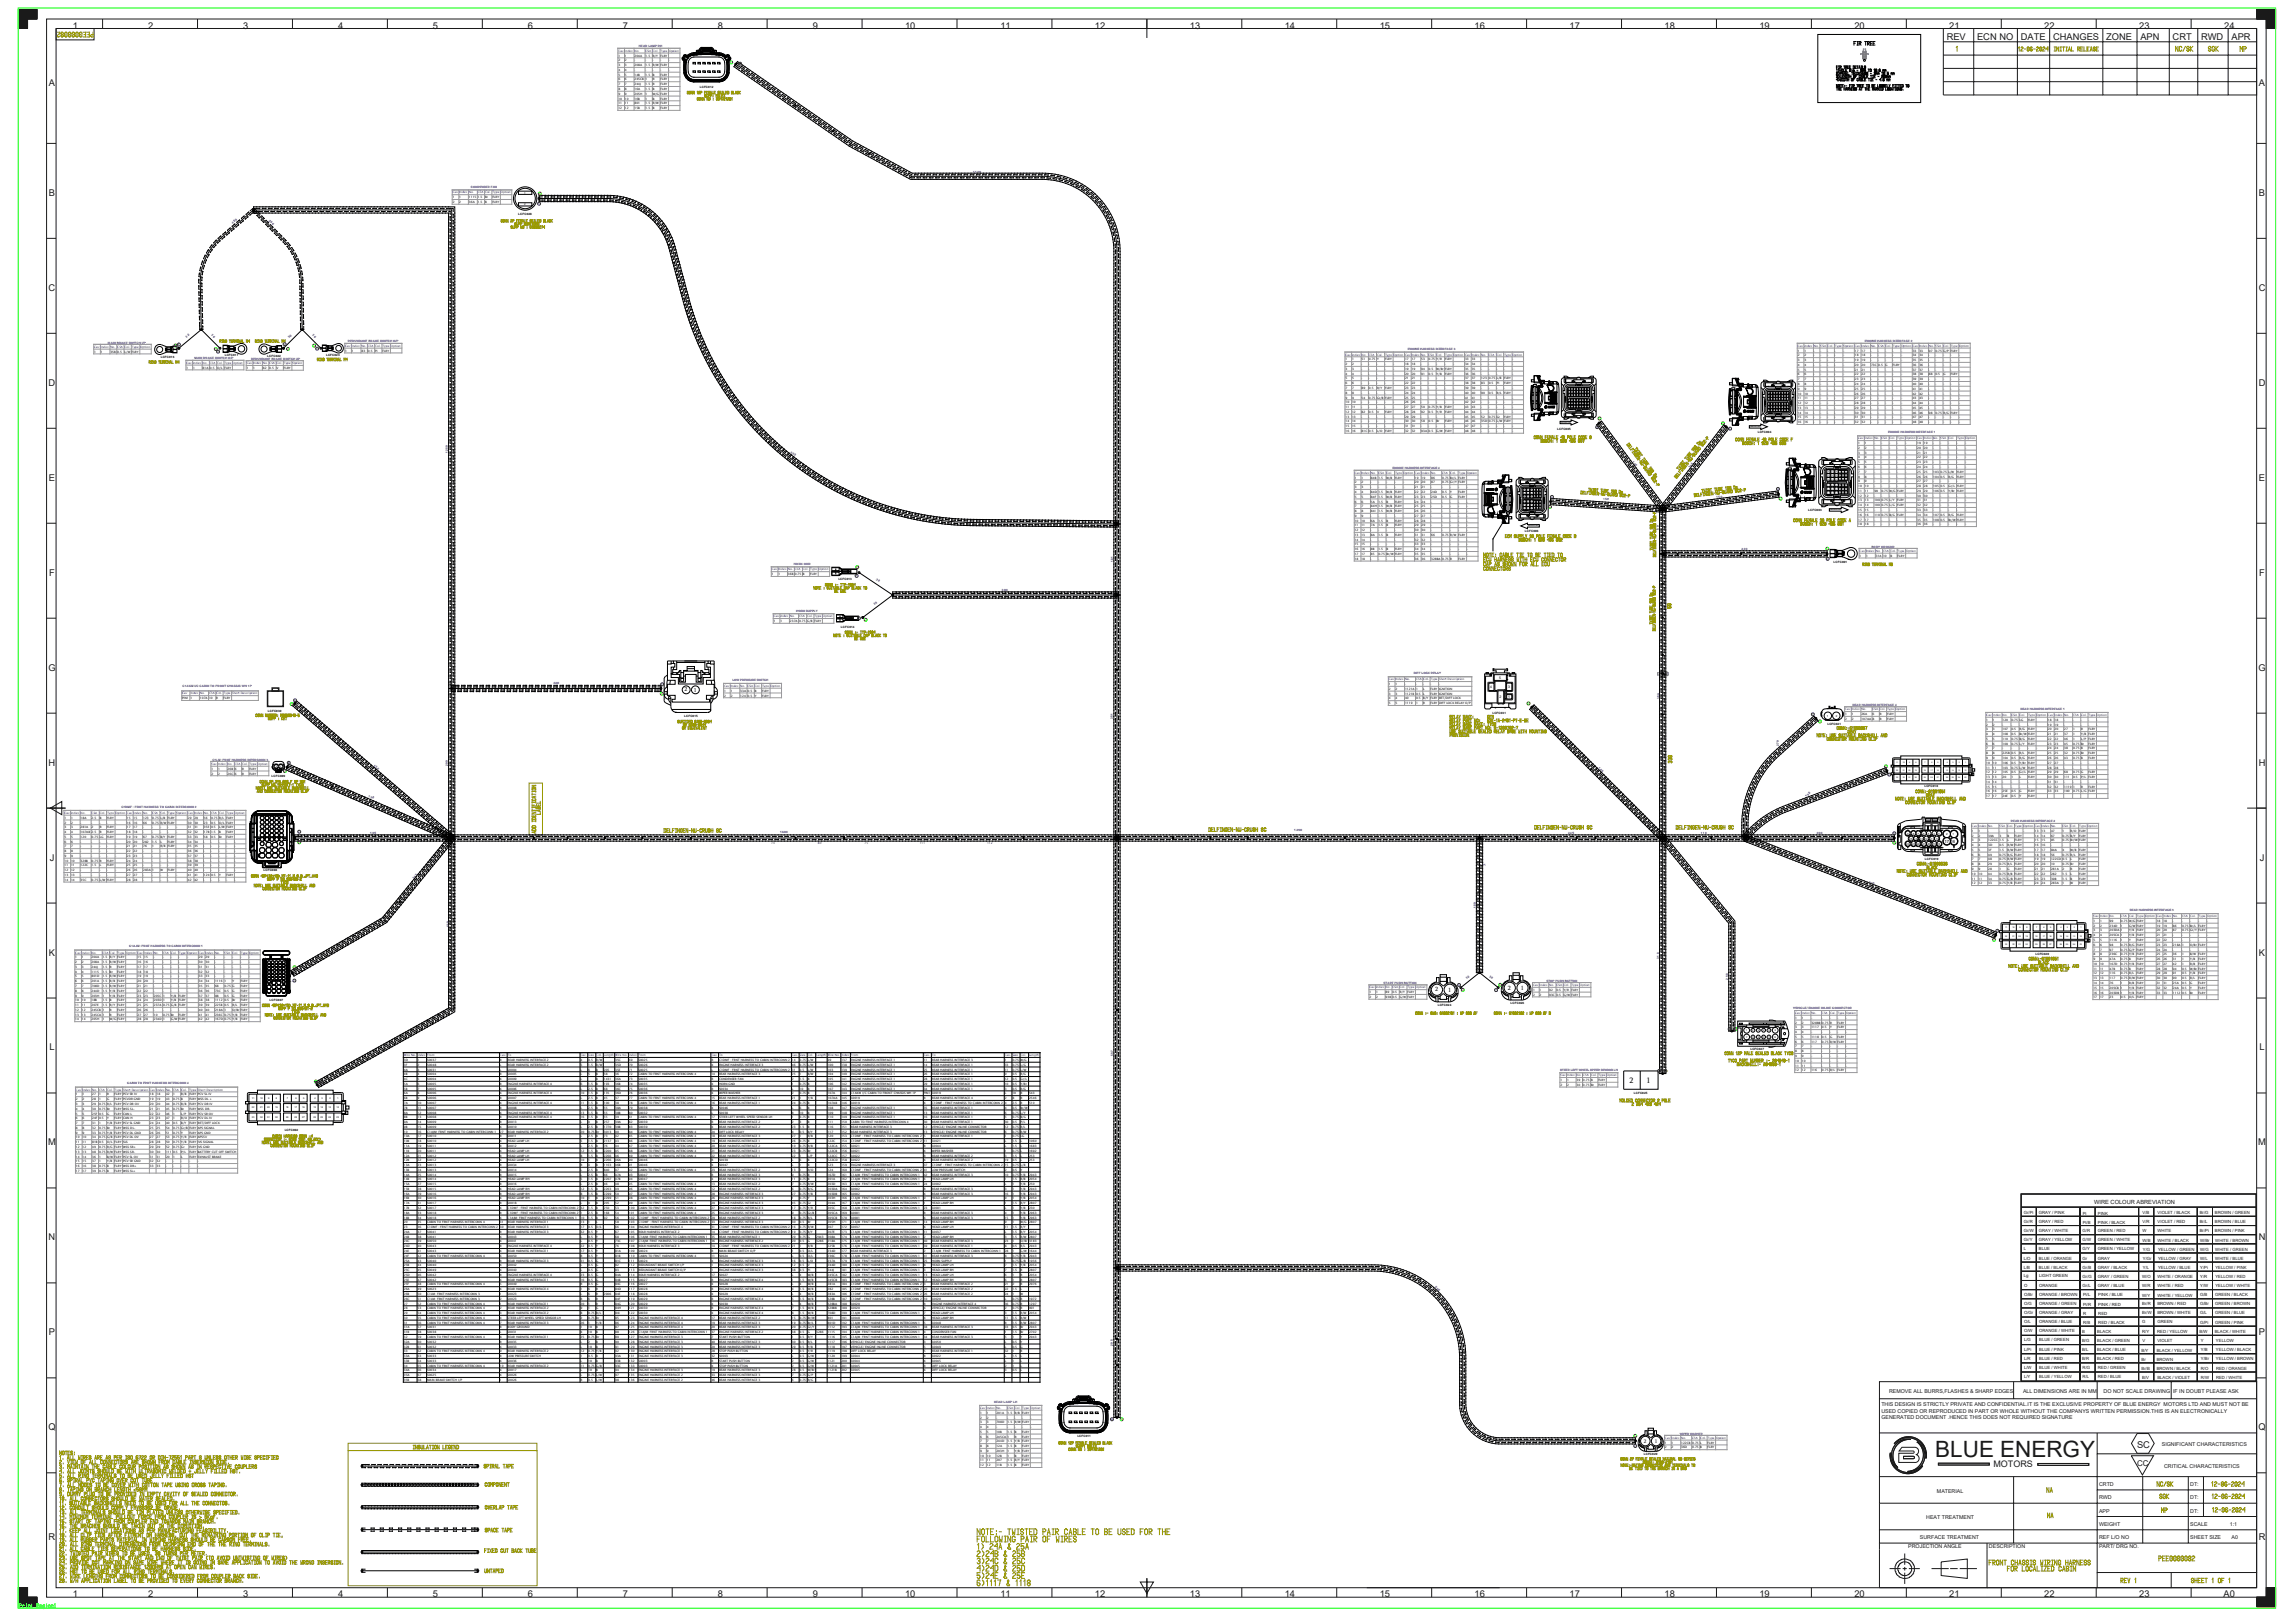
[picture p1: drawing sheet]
<svg xmlns="http://www.w3.org/2000/svg" width="1189mm" height="841mm" viewBox="0 0 1189 841" stroke-linecap="round" stroke-linejoin="round" font-family="sans-serif">
<defs><g id="words">
<text font-size="11.6" fill="#1a1a1a" x="1003" y="755">BLUE ENERGY</text>
<g font-size="4.8" fill="#1a1a1a">
<text x="38" y="15">1</text>
<text x="77" y="15">2</text>
<text x="126" y="15">3</text>
<text x="175" y="15">4</text>
<text x="224" y="15">5</text>
<text x="274" y="15">6</text>
<text x="323" y="15">7</text>
<text x="372" y="15">8</text>
<text x="421" y="15">9</text>
<text x="469" y="15">10</text>
<text x="518" y="15">11</text>
<text x="568" y="15">12</text>
<text x="617" y="15">13</text>
<text x="666" y="15">14</text>
<text x="715" y="15">15</text>
<text x="764" y="15">16</text>
<text x="814" y="15">17</text>
<text x="863" y="15">18</text>
<text x="912" y="15">19</text>
<text x="961" y="15">20</text>
<text x="1010" y="15">21</text>
<text x="1060" y="15">22</text>
<text x="1109" y="15">23</text>
<text x="1153" y="15">24</text>
<text x="1009" y="21">REV</text>
<text x="1025" y="21">ECN NO</text>
<text x="1047" y="21">DATE</text>
<text x="1064" y="21">CHANGES</text>
<text x="1092" y="21">ZONE</text>
<text x="1109" y="21">APN</text>
<text x="1126" y="21">CRT</text>
<text x="1141" y="21">RWD</text>
<text x="1157" y="21">APR</text>
<text x="25" y="45">A</text>
<text x="1171" y="45">A</text>
<text x="25" y="101">B</text>
<text x="1171" y="101">B</text>
<text x="25" y="151">C</text>
<text x="1171" y="151">C</text>
<text x="25" y="200">D</text>
<text x="1171" y="200">D</text>
<text x="25" y="249">E</text>
<text x="1171" y="249">E</text>
<text x="25" y="298">F</text>
<text x="1171" y="298">F</text>
<text x="25" y="348">G</text>
<text x="1171" y="348">G</text>
<text x="25" y="397">H</text>
<text x="1171" y="397">H</text>
<text x="26" y="446">J</text>
<text x="1171" y="446">J</text>
<text x="25" y="495">K</text>
<text x="1171" y="495">K</text>
<text x="26" y="544">L</text>
<text x="1171" y="544">L</text>
<text x="25" y="594">M</text>
<text x="1170" y="594">M</text>
<text x="25" y="643">N</text>
<text x="1171" y="643">N</text>
<text x="25" y="692">P</text>
<text x="1171" y="692">P</text>
<text x="25" y="741">Q</text>
<text x="1171" y="741">Q</text>
<text x="1108" y="751">SC</text>
<text x="25" y="798">R</text>
<text x="1171" y="798">R</text>
<text x="38" y="828">1</text>
<text x="77" y="828">2</text>
<text x="126" y="828">3</text>
<text x="175" y="828">4</text>
<text x="224" y="828">5</text>
<text x="274" y="828">6</text>
<text x="323" y="828">7</text>
<text x="372" y="828">8</text>
<text x="421" y="828">9</text>
<text x="469" y="828">10</text>
<text x="518" y="828">11</text>
<text x="568" y="828">12</text>
<text x="617" y="828">13</text>
<text x="666" y="828">14</text>
<text x="715" y="828">15</text>
<text x="764" y="828">16</text>
<text x="814" y="828">17</text>
<text x="863" y="828">18</text>
<text x="912" y="828">19</text>
<text x="961" y="828">20</text>
<text x="1010" y="828">21</text>
<text x="1060" y="828">22</text>
<text x="1109" y="828">23</text>
<text x="1153" y="828">A0</text>
</g>
<text font-size="4.7" fill="#1a1a1a" x="1033" y="760">MOTORS</text>
<g font-size="4.1">
<text x="845" y="561">2</text>
<text x="853" y="561">1</text>
</g>
<text font-size="4.1" fill="#1a1a1a" x="1108" y="760">CC</text>
<g font-size="3.2">
<text x="744" y="514">2</text>
<text x="751" y="514">1</text>
<text x="782" y="513">2</text>
<text x="788" y="513">1</text>
</g>
<g font-size="3">
<text x="355" y="358">2</text>
<text x="360" y="358">1</text>
</g>
<text font-size="3" fill="#1a1a1a" x="1085" y="624">WIRE COLOUR ABREVIATION</text>
<g font-size="2.7" fill="#1a1a1a">
<text x="979" y="722">REMOVE ALL BURRS,FLASHES &amp; SHARP EDGES</text>
<text x="1049" y="722">ALL DIMENSIONS ARE IN MM</text>
<text x="1090" y="722">DO NOT SCALE DRAWING</text>
<text x="1126" y="722">IF IN DOUBT PLEASE ASK</text>
<text x="975" y="729">THIS DESIGN IS STRICTLY PRIVATE AND CONFIDENTIAL.IT IS THE EXCLUSIVE PROPERTY OF BLUE ENERGY MOTORS LTD AND MUST NOT BE</text>
<text x="975" y="732">USED COPIED OR REPRODUCED IN PART OR WHOLE WITHOUT THE COMPANYS WRITTEN PERMISSION.THIS IS AN ELECTRONICALLY</text>
<text x="975" y="735">GENERATED DOCUMENT .HENCE THIS DOES NOT REQUIRED SIGNATURE</text>
<text x="1121" y="749">SIGNIFICANT CHARACTERISTICS</text>
<text x="1122" y="761">CRITICAL CHARACTERISTICS</text>
<text x="1004" y="773">MATERIAL</text>
<text x="1088" y="770">CRTD</text>
<text x="1135" y="770">DT:</text>
<text x="1088" y="777">RWD</text>
<text x="1135" y="777">DT:</text>
<text x="1088" y="784">APP</text>
<text x="1135" y="784">DT:</text>
<text x="998" y="787">HEAT TREATMENT</text>
<text x="1088" y="791">WEIGHT</text>
<text x="1135" y="791">SCALE</text>
<text x="1156" y="791">1:1</text>
<text x="995" y="798">SURFACE TREATMENT</text>
<text x="1088" y="798">REF L/O NO</text>
<text x="1135" y="798">SHEET SIZE</text>
<text x="1157" y="798">A0</text>
<text x="989" y="802">PROJECTION ANGLE</text>
<text x="1031" y="802">DESCRIPTION</text>
<text x="1088" y="802">PART/ DRG NO.</text>
</g>
<g font-size="2.7">
<text x="852" y="747">2</text>
<text x="858" y="747">1</text>
</g>
<text font-size="2.2" x="1008" y="437">17 16</text>
<g font-size="2.2" fill="#1a1a1a">
<text x="1049" y="629">Gr/Pi</text>
<text x="1057" y="629">GRAY / PINK</text>
<text x="1080" y="629">Pi</text>
<text x="1087" y="629">PINK</text>
<text x="1110" y="629">V/B</text>
<text x="1118" y="629">VIOLET / BLACK</text>
<text x="1140" y="629">Br/G</text>
<text x="1148" y="629">BROWN / GREEN</text>
<text x="1049" y="634">Gr/R</text>
<text x="1057" y="634">GRAY / RED</text>
<text x="1080" y="634">Pi/B</text>
<text x="1087" y="634">PINK / BLACK</text>
<text x="1110" y="634">V/R</text>
<text x="1118" y="634">VIOLET / RED</text>
<text x="1140" y="634">Br/L</text>
<text x="1148" y="634">BROWN / BLUE</text>
<text x="1049" y="638">Gr/W</text>
<text x="1057" y="638">GRAY / WHITE</text>
<text x="1079" y="638">G/R</text>
<text x="1087" y="638">GREEN / RED</text>
<text x="1110" y="639">W</text>
<text x="1118" y="639">WHITE</text>
<text x="1140" y="638">Br/Pi</text>
<text x="1148" y="638">BROWN / PINK</text>
<text x="1049" y="648">L</text>
<text x="1049" y="643">Gr/Y</text>
<text x="1057" y="648">BLUE</text>
<text x="1057" y="643">GRAY / YELLOW</text>
<text x="1079" y="643">G/W</text>
<text x="1079" y="648">G/Y</text>
<text x="1087" y="643">GREEN / WHITE</text>
<text x="1087" y="648">GREEN / YELLOW</text>
<text x="1110" y="643">W/B</text>
<text x="1118" y="643">WHITE / BLACK</text>
<text x="1140" y="643">W/Br</text>
<text x="1148" y="643">WHITE / BROWN</text>
<text x="1049" y="653">L/O</text>
<text x="1057" y="653">BLUE / ORANGE</text>
<text x="1079" y="653">Gr</text>
<text x="1087" y="653">GRAY</text>
<text x="1111" y="648">Y/G</text>
<text x="1111" y="653">Y/Gr</text>
<text x="1119" y="648">YELLOW / GREEN</text>
<text x="1119" y="653">YELLOW / GRAY</text>
<text x="1140" y="648">W/G</text>
<text x="1140" y="653">W/L</text>
<text x="1148" y="648">WHITE / GREEN</text>
<text x="1148" y="653">WHITE / BLUE</text>
<text x="1049" y="657">L/B</text>
<text x="1057" y="658">BLUE / BLACK</text>
<text x="1079" y="657">Gr/B</text>
<text x="1087" y="657">GRAY / BLACK</text>
<text x="1111" y="658">Y/L</text>
<text x="1119" y="658">YELLOW / BLUE</text>
<text x="1140" y="657">Y/Pi</text>
<text x="1148" y="658">YELLOW / PINK</text>
<text x="1049" y="662">Lg</text>
<text x="1057" y="662">LIGHT GREEN</text>
<text x="1079" y="662">Gr/G</text>
<text x="1087" y="662">GRAY / GREEN</text>
<text x="1110" y="662">W/O</text>
<text x="1118" y="662">WHITE / ORANGE</text>
<text x="1140" y="662">Y/R</text>
<text x="1148" y="662">YELLOW / RED</text>
<text x="1049" y="667">O</text>
<text x="1049" y="671">O/Br</text>
<text x="1057" y="667">ORANGE</text>
<text x="1057" y="671">ORANGE / BROWN</text>
<text x="1079" y="667">Gr/L</text>
<text x="1080" y="672">Pi/L</text>
<text x="1087" y="667">GRAY / BLUE</text>
<text x="1088" y="672">PINK / BLUE</text>
<text x="1110" y="667">W/R</text>
<text x="1110" y="672">W/Y</text>
<text x="1118" y="667">WHITE / RED</text>
<text x="1118" y="672">WHITE / YELLOW</text>
<text x="1140" y="672">G/B</text>
<text x="1140" y="667">Y/W</text>
<text x="1148" y="672">GREEN / BLACK</text>
<text x="1148" y="667">YELLOW / WHITE</text>
<text x="1049" y="676">O/G</text>
<text x="1057" y="676">ORANGE / GREEN</text>
<text x="1080" y="677">Pi/R</text>
<text x="1088" y="677">PINK / RED</text>
<text x="1110" y="676">Br/R</text>
<text x="1118" y="676">BROWN / RED</text>
<text x="1140" y="676">G/Br</text>
<text x="1148" y="676">GREEN / BROWN</text>
<text x="1049" y="681">O/Gr</text>
<text x="1057" y="681">ORANGE / GRAY</text>
<text x="1080" y="681">R</text>
<text x="1088" y="681">RED</text>
<text x="1110" y="681">Br/W</text>
<text x="1118" y="681">BROWN / WHITE</text>
<text x="1140" y="681">G/L</text>
<text x="1148" y="681">GREEN / BLUE</text>
<text x="1049" y="686">O/L</text>
<text x="1057" y="686">ORANGE / BLUE</text>
<text x="1080" y="686">R/B</text>
<text x="1088" y="686">RED / BLACK</text>
<text x="1110" y="686">G</text>
<text x="1118" y="686">GREEN</text>
<text x="1140" y="686">G/Pi</text>
<text x="1148" y="686">GREEN / PINK</text>
<text x="1049" y="690">O/W</text>
<text x="1049" y="695">L/G</text>
<text x="1057" y="690">ORANGE / WHITE</text>
<text x="1057" y="695">BLUE / GREEN</text>
<text x="1079" y="691">B</text>
<text x="1079" y="695">B/G</text>
<text x="1087" y="691">BLACK</text>
<text x="1087" y="695">BLACK / GREEN</text>
<text x="1110" y="691">R/Y</text>
<text x="1110" y="696">V</text>
<text x="1118" y="691">RED / YELLOW</text>
<text x="1118" y="696">VIOLET</text>
<text x="1140" y="691">B/W</text>
<text x="1141" y="695">Y</text>
<text x="1148" y="691">BLACK / WHITE</text>
<text x="1149" y="695">YELLOW</text>
<text x="1049" y="700">L/Pi</text>
<text x="1057" y="700">BLUE / PINK</text>
<text x="1079" y="700">B/L</text>
<text x="1087" y="700">BLACK / BLUE</text>
<text x="1110" y="701">B/Y</text>
<text x="1118" y="701">BLACK / YELLOW</text>
<text x="1141" y="700">Y/B</text>
<text x="1149" y="700">YELLOW / BLACK</text>
<text x="1049" y="705">L/R</text>
<text x="1057" y="705">BLUE / RED</text>
<text x="1079" y="705">B/R</text>
<text x="1087" y="705">BLACK / RED</text>
<text x="1110" y="705">Br</text>
<text x="1118" y="705">BROWN</text>
<text x="1141" y="705">Y/Br</text>
<text x="1149" y="705">YELLOW / BROWN</text>
<text x="1049" y="709">L/W</text>
<text x="1057" y="709">BLUE / WHITE</text>
<text x="1079" y="710">R/G</text>
<text x="1087" y="710">RED / GREEN</text>
<text x="1110" y="710">Br/B</text>
<text x="1118" y="710">BROWN / BLACK</text>
<text x="1141" y="710">R/O</text>
<text x="1149" y="710">RED / ORANGE</text>
<text x="1049" y="714">L/Y</text>
<text x="1057" y="714">BLUE / YELLOW</text>
<text x="1079" y="714">R/L</text>
<text x="1087" y="714">RED / BLUE</text>
<text x="1110" y="715">B/V</text>
<text x="1118" y="715">BLACK / VIOLET</text>
<text x="1141" y="714">R/W</text>
<text x="1149" y="714">RED / WHITE</text>
</g>
<g font-size="1.8">
<text x="777" y="352">5</text>
<text x="772" y="357">4</text>
<text x="782" y="357">3</text>
<text x="777" y="362">2</text>
<text x="782" y="362">1</text>
<text x="143" y="398">2</text>
<text x="145" y="398">1</text>
</g>
<g font-size="1.5" fill="#00f">
<text x="320" y="27">Cav</text>
<text x="324" y="27">Index</text>
<text x="329" y="27">No.</text>
<text x="335" y="27">CSA</text>
<text x="338" y="27">Col.</text>
<text x="342" y="27">Type</text>
<text x="347" y="27">Option</text>
<text x="235" y="100">Cav</text>
<text x="238" y="100">Index</text>
<text x="243" y="100">No.</text>
<text x="248" y="100">CSA</text>
<text x="251" y="100">Col.</text>
<text x="255" y="100">Type</text>
<text x="260" y="100">Option</text>
<text x="179" y="180">Cav</text>
<text x="182" y="180">Index</text>
<text x="187" y="180">No.</text>
<text x="191" y="180">CSA</text>
<text x="194" y="180">Col.</text>
<text x="198" y="180">Type</text>
<text x="203" y="180">Option</text>
<text x="932" y="180">Cav</text>
<text x="935" y="180">Index</text>
<text x="940" y="180">No.</text>
<text x="944" y="180">CSA</text>
<text x="947" y="180">Col.</text>
<text x="951" y="180">Type</text>
<text x="955" y="180">Option</text>
<text x="961" y="180">Cav</text>
<text x="965" y="180">Index</text>
<text x="970" y="180">No.</text>
<text x="974" y="180">CSA</text>
<text x="977" y="180">Col.</text>
<text x="981" y="180">Type</text>
<text x="985" y="180">Option</text>
<text x="991" y="180">Cav</text>
<text x="995" y="180">Index</text>
<text x="1000" y="180">No.</text>
<text x="1003" y="180">CSA</text>
<text x="1007" y="180">Col.</text>
<text x="1011" y="180">Type</text>
<text x="1016" y="180">Option</text>
<text x="49" y="180">Cav</text>
<text x="52" y="180">Index</text>
<text x="57" y="180">No.</text>
<text x="61" y="180">CSA</text>
<text x="65" y="180">Col.</text>
<text x="68" y="180">Type</text>
<text x="73" y="180">Option</text>
<text x="697" y="184">Cav</text>
<text x="701" y="184">Index</text>
<text x="706" y="184">No.</text>
<text x="710" y="184">CSA</text>
<text x="714" y="184">Col.</text>
<text x="718" y="184">Type</text>
<text x="722" y="184">Option</text>
<text x="728" y="184">Cav</text>
<text x="732" y="184">Index</text>
<text x="737" y="184">No.</text>
<text x="740" y="184">CSA</text>
<text x="745" y="184">Col.</text>
<text x="749" y="184">Type</text>
<text x="753" y="184">Option</text>
<text x="759" y="184">Cav</text>
<text x="763" y="184">Index</text>
<text x="768" y="184">No.</text>
<text x="772" y="184">CSA</text>
<text x="776" y="184">Col.</text>
<text x="780" y="184">Type</text>
<text x="784" y="184">Option</text>
<text x="97" y="189">Cav</text>
<text x="100" y="189">Index</text>
<text x="105" y="189">No.</text>
<text x="109" y="189">CSA</text>
<text x="113" y="189">Col.</text>
<text x="116" y="189">Type</text>
<text x="121" y="189">Option</text>
<text x="128" y="189">Cav</text>
<text x="131" y="189">Index</text>
<text x="136" y="189">No.</text>
<text x="140" y="189">CSA</text>
<text x="143" y="189">Col.</text>
<text x="147" y="189">Type</text>
<text x="152" y="189">Option</text>
<text x="963" y="228">Cav</text>
<text x="967" y="228">Index</text>
<text x="971" y="228">No.</text>
<text x="975" y="228">CSA</text>
<text x="979" y="228">Col.</text>
<text x="983" y="228">Type</text>
<text x="988" y="228">Option</text>
<text x="994" y="228">Cav</text>
<text x="997" y="228">Index</text>
<text x="1002" y="228">No.</text>
<text x="1006" y="228">CSA</text>
<text x="1010" y="228">Col.</text>
<text x="1014" y="228">Type</text>
<text x="1019" y="228">Option</text>
<text x="702" y="246">Cav</text>
<text x="706" y="246">Index</text>
<text x="711" y="246">No.</text>
<text x="714" y="246">CSA</text>
<text x="719" y="246">Col.</text>
<text x="723" y="246">Type</text>
<text x="727" y="246">Option</text>
<text x="733" y="246">Cav</text>
<text x="737" y="246">Index</text>
<text x="742" y="246">No.</text>
<text x="747" y="246">CSA</text>
<text x="752" y="246">Col.</text>
<text x="756" y="246">Type</text>
<text x="760" y="246">Option</text>
<text x="964" y="286">Cav</text>
<text x="967" y="286">Index</text>
<text x="972" y="286">No.</text>
<text x="976" y="286">CSA</text>
<text x="980" y="286">Col.</text>
<text x="984" y="286">Type</text>
<text x="988" y="286">Option</text>
<text x="400" y="296">Cav</text>
<text x="403" y="296">Index</text>
<text x="408" y="296">No.</text>
<text x="412" y="296">CSA</text>
<text x="416" y="296">Col.</text>
<text x="420" y="296">Type</text>
<text x="424" y="296">Option</text>
<text x="401" y="320">Cav</text>
<text x="404" y="320">Index</text>
<text x="409" y="320">No.</text>
<text x="414" y="320">CSA</text>
<text x="418" y="320">Col.</text>
<text x="422" y="320">Type</text>
<text x="427" y="320">Option</text>
<text x="720" y="353">Cav</text>
<text x="723" y="353">Index</text>
<text x="728" y="353">No.</text>
<text x="734" y="353">CSA</text>
<text x="738" y="353">Col.</text>
<text x="741" y="353">Type</text>
<text x="746" y="353">Short Description</text>
<text x="94" y="360">Cav</text>
<text x="99" y="360">Index</text>
<text x="104" y="360">No.</text>
<text x="108" y="360">CSA</text>
<text x="112" y="360">Col.</text>
<text x="116" y="360">Type</text>
<text x="120" y="360">Short Description</text>
<text x="375" y="356">Cav</text>
<text x="379" y="356">Index</text>
<text x="384" y="356">No.</text>
<text x="387" y="356">CSA</text>
<text x="391" y="356">Col.</text>
<text x="395" y="356">Type</text>
<text x="399" y="356">Option</text>
<text x="956" y="368">Cav</text>
<text x="960" y="368">Index</text>
<text x="965" y="368">No.</text>
<text x="971" y="368">CSA</text>
<text x="974" y="368">Col.</text>
<text x="978" y="368">Type</text>
<text x="983" y="368">Option</text>
<text x="1030" y="371">Cav</text>
<text x="1033" y="371">Index</text>
<text x="1038" y="371">No.</text>
<text x="1043" y="371">CSA</text>
<text x="1047" y="371">Col.</text>
<text x="1051" y="371">Type</text>
<text x="1056" y="371">Option</text>
<text x="1061" y="371">Cav</text>
<text x="1065" y="371">Index</text>
<text x="1070" y="371">No.</text>
<text x="1075" y="371">CSA</text>
<text x="1079" y="371">Col.</text>
<text x="1082" y="371">Type</text>
<text x="1087" y="371">Option</text>
<text x="110" y="396">Cav</text>
<text x="113" y="396">Index</text>
<text x="118" y="396">No.</text>
<text x="122" y="396">CSA</text>
<text x="125" y="396">Col.</text>
<text x="129" y="396">Type</text>
<text x="134" y="396">Option</text>
<text x="33" y="422">Cav</text>
<text x="37" y="422">Index</text>
<text x="42" y="422">No.</text>
<text x="48" y="422">CSA</text>
<text x="52" y="422">Col.</text>
<text x="55" y="422">Type</text>
<text x="60" y="422">Option</text>
<text x="66" y="422">Cav</text>
<text x="69" y="422">Index</text>
<text x="74" y="422">No.</text>
<text x="79" y="422">CSA</text>
<text x="83" y="422">Col.</text>
<text x="87" y="422">Type</text>
<text x="91" y="422">Option</text>
<text x="97" y="422">Cav</text>
<text x="101" y="422">Index</text>
<text x="106" y="422">No.</text>
<text x="109" y="422">CSA</text>
<text x="114" y="422">Col.</text>
<text x="117" y="422">Type</text>
<text x="122" y="422">Option</text>
<text x="1022" y="429">Cav</text>
<text x="1026" y="429">Index</text>
<text x="1030" y="429">No.</text>
<text x="1036" y="429">CSA</text>
<text x="1041" y="429">Col.</text>
<text x="1044" y="429">Type</text>
<text x="1049" y="429">Option</text>
<text x="1055" y="429">Cav</text>
<text x="1058" y="429">Index</text>
<text x="1063" y="429">No.</text>
<text x="1069" y="429">CSA</text>
<text x="1073" y="429">Col.</text>
<text x="1078" y="429">Type</text>
<text x="1082" y="429">Option</text>
<text x="400" y="437">74</text>
<text x="424" y="437">80</text>
<text x="448" y="437">75</text>
<text x="477" y="437">111</text>
<text x="512" y="437">112</text>
<text x="770" y="449" transform="rotate(-90 770 449)">71</text>
<text x="1085" y="475">Cav</text>
<text x="1088" y="475">Index</text>
<text x="1093" y="475">No.</text>
<text x="1099" y="475">CSA</text>
<text x="1104" y="475">Col.</text>
<text x="1108" y="475">Type</text>
<text x="1112" y="475">Option</text>
<text x="1118" y="475">Cav</text>
<text x="1121" y="475">Index</text>
<text x="1126" y="475">No.</text>
<text x="1131" y="475">CSA</text>
<text x="1135" y="475">Col.</text>
<text x="1140" y="475">Type</text>
<text x="1144" y="475">Option</text>
<text x="39" y="494">Cav</text>
<text x="42" y="494">Index</text>
<text x="47" y="494">No.</text>
<text x="53" y="494">CSA</text>
<text x="57" y="494">Col.</text>
<text x="61" y="494">Type</text>
<text x="65" y="494">Option</text>
<text x="71" y="494">Cav</text>
<text x="75" y="494">Index</text>
<text x="80" y="494">No.</text>
<text x="85" y="494">CSA</text>
<text x="89" y="494">Col.</text>
<text x="93" y="494">Type</text>
<text x="97" y="494">Option</text>
<text x="103" y="494">Cav</text>
<text x="107" y="494">Index</text>
<text x="111" y="494">No.</text>
<text x="116" y="494">CSA</text>
<text x="120" y="494">Col.</text>
<text x="125" y="494">Type</text>
<text x="129" y="494">Option</text>
<text x="710" y="512">Cav</text>
<text x="713" y="512">Index</text>
<text x="718" y="512">No.</text>
<text x="722" y="512">CSA</text>
<text x="726" y="512">Col.</text>
<text x="729" y="512">Type</text>
<text x="734" y="512">Option</text>
<text x="795" y="511">Cav</text>
<text x="798" y="511">Index</text>
<text x="803" y="511">No.</text>
<text x="807" y="511">CSA</text>
<text x="810" y="511">Col.</text>
<text x="814" y="511">Type</text>
<text x="819" y="511">Option</text>
<text x="930" y="525">Cav</text>
<text x="934" y="525">Index</text>
<text x="939" y="525">No.</text>
<text x="944" y="525">CSA</text>
<text x="949" y="525">Col.</text>
<text x="952" y="525">Type</text>
<text x="957" y="525">Option</text>
<text x="209" y="547">Wire No.</text>
<text x="216" y="547">Index</text>
<text x="221" y="547">From</text>
<text x="259" y="547">Cav.</text>
<text x="263" y="547">To</text>
<text x="301" y="547">Cav.</text>
<text x="305" y="547">Size</text>
<text x="309" y="547">Col.</text>
<text x="313" y="547">Length</text>
<text x="319" y="547">Wire No.</text>
<text x="326" y="547">Index</text>
<text x="331" y="547">From</text>
<text x="369" y="547">Cav.</text>
<text x="373" y="547">To</text>
<text x="410" y="547">Cav.</text>
<text x="414" y="547">Size</text>
<text x="419" y="547">Col.</text>
<text x="423" y="547">Length</text>
<text x="429" y="547">Wire No.</text>
<text x="436" y="547">Index</text>
<text x="441" y="547">From</text>
<text x="479" y="547">Cav.</text>
<text x="483" y="547">To</text>
<text x="521" y="547">Cav.</text>
<text x="525" y="547">Size</text>
<text x="529" y="547">Col.</text>
<text x="533" y="547">Length</text>
<text x="809" y="558">Cav</text>
<text x="812" y="558">Index</text>
<text x="817" y="558">No.</text>
<text x="820" y="558">CSA</text>
<text x="825" y="558">Col.</text>
<text x="828" y="558">Type</text>
<text x="833" y="558">Option</text>
<text x="39" y="565">Cav</text>
<text x="43" y="565">Index</text>
<text x="48" y="565">No.</text>
<text x="51" y="565">CSA</text>
<text x="56" y="565">Col.</text>
<text x="59" y="565">Type</text>
<text x="64" y="565">Short Description</text>
<text x="78" y="565">Cav</text>
<text x="81" y="565">Index</text>
<text x="86" y="565">No.</text>
<text x="90" y="565">CSA</text>
<text x="94" y="565">Col.</text>
<text x="98" y="565">Type</text>
<text x="103" y="565">Short Description</text>
<text x="508" y="730">Cav</text>
<text x="511" y="730">Index</text>
<text x="516" y="730">No.</text>
<text x="522" y="730">CSA</text>
<text x="526" y="730">Col.</text>
<text x="530" y="730">Type</text>
<text x="534" y="730">Option</text>
<text x="863" y="746">Cav</text>
<text x="866" y="746">Index</text>
<text x="871" y="746">No.</text>
<text x="877" y="746">CSA</text>
<text x="881" y="746">Col.</text>
<text x="885" y="746">Type</text>
<text x="889" y="746">Option</text>
</g>
<g font-size="1.5">
<text x="320" y="29">1</text>
<text x="324" y="29">1</text>
<text x="329" y="29">204A</text>
<text x="335" y="29">1.5</text>
<text x="338" y="29">R/Y</text>
<text x="342" y="29">FLRY</text>
<text x="320" y="32">2</text>
<text x="320" y="34">3</text>
<text x="324" y="32">2</text>
<text x="324" y="34">3</text>
<text x="329" y="32">-</text>
<text x="329" y="34">208A</text>
<text x="335" y="32">-</text>
<text x="335" y="34">1.5</text>
<text x="338" y="32">-</text>
<text x="338" y="34">R/W</text>
<text x="342" y="32">-</text>
<text x="342" y="34">FLRY</text>
<text x="347" y="32">-</text>
<text x="320" y="37">4</text>
<text x="320" y="39">5</text>
<text x="320" y="42">6</text>
<text x="324" y="37">4</text>
<text x="324" y="39">5</text>
<text x="324" y="42">6</text>
<text x="329" y="37">-</text>
<text x="329" y="39">14B</text>
<text x="329" y="42">245CB</text>
<text x="335" y="37">-</text>
<text x="335" y="39">1.5</text>
<text x="335" y="42">1</text>
<text x="338" y="37">-</text>
<text x="338" y="39">B</text>
<text x="338" y="42">R</text>
<text x="342" y="37">-</text>
<text x="342" y="39">FLRY</text>
<text x="342" y="42">FLRY</text>
<text x="347" y="37">-</text>
<text x="320" y="44">7</text>
<text x="320" y="47">8</text>
<text x="324" y="44">7</text>
<text x="324" y="47">8</text>
<text x="329" y="44">244J</text>
<text x="329" y="47">16A</text>
<text x="335" y="44">1.5</text>
<text x="335" y="47">1.5</text>
<text x="338" y="44">R</text>
<text x="338" y="47">B</text>
<text x="342" y="44">FLRY</text>
<text x="342" y="47">FLRY</text>
<text x="363" y="45">LCFC012</text>
<text x="320" y="49">9</text>
<text x="320" y="52">10</text>
<text x="324" y="49">9</text>
<text x="324" y="52">10</text>
<text x="329" y="49">205H</text>
<text x="329" y="52">16B</text>
<text x="335" y="49">1</text>
<text x="335" y="52">1</text>
<text x="338" y="49">W/G</text>
<text x="338" y="52">B</text>
<text x="342" y="49">FLRY</text>
<text x="342" y="52">FLRY</text>
<text x="320" y="54">11</text>
<text x="320" y="57">12</text>
<text x="324" y="54">11</text>
<text x="324" y="57">12</text>
<text x="329" y="54">801</text>
<text x="329" y="57">15B</text>
<text x="335" y="54">1.5</text>
<text x="335" y="57">1.5</text>
<text x="338" y="54">R/W</text>
<text x="338" y="57">B</text>
<text x="342" y="54">FLRY</text>
<text x="342" y="57">FLRY</text>
<text x="235" y="103">1</text>
<text x="235" y="105">2</text>
<text x="238" y="103">1</text>
<text x="238" y="105">2</text>
<text x="243" y="103">1115</text>
<text x="243" y="105">36A</text>
<text x="248" y="103">1.5</text>
<text x="248" y="105">1.5</text>
<text x="251" y="103">Br</text>
<text x="251" y="105">B</text>
<text x="255" y="103">FLRY</text>
<text x="255" y="105">FLRY</text>
<text x="269" y="111">LCFC028</text>
<text x="49" y="183">1</text>
<text x="52" y="183">1</text>
<text x="57" y="183">35B</text>
<text x="61" y="183">0.5</text>
<text x="65" y="183">L/W</text>
<text x="68" y="183">FLRY</text>
<text x="83" y="186">LCFC016</text>
<text x="117" y="185">LCFC017</text>
<text x="139" y="185">LCFC022</text>
<text x="169" y="185">LCFC023</text>
<text x="179" y="182">1</text>
<text x="182" y="182">1</text>
<text x="187" y="182">83</text>
<text x="191" y="182">0.5</text>
<text x="194" y="182">Pi</text>
<text x="198" y="182">FLRY</text>
<text x="932" y="182">1</text>
<text x="932" y="185">2</text>
<text x="935" y="182">1</text>
<text x="935" y="185">2</text>
<text x="940" y="182">-</text>
<text x="940" y="185">-</text>
<text x="944" y="182">-</text>
<text x="944" y="185">-</text>
<text x="947" y="182">-</text>
<text x="947" y="185">-</text>
<text x="951" y="182">-</text>
<text x="951" y="185">-</text>
<text x="955" y="182">-</text>
<text x="955" y="185">-</text>
<text x="961" y="182">17</text>
<text x="961" y="185">18</text>
<text x="965" y="182">17</text>
<text x="965" y="185">18</text>
<text x="970" y="182">-</text>
<text x="970" y="185">-</text>
<text x="974" y="182">-</text>
<text x="974" y="185">-</text>
<text x="977" y="182">-</text>
<text x="977" y="185">-</text>
<text x="981" y="182">-</text>
<text x="981" y="185">-</text>
<text x="985" y="182">-</text>
<text x="985" y="185">-</text>
<text x="991" y="182">33</text>
<text x="991" y="185">34</text>
<text x="995" y="182">33</text>
<text x="995" y="185">34</text>
<text x="1000" y="182">97</text>
<text x="1000" y="185">-</text>
<text x="1003" y="182">0.75</text>
<text x="1003" y="185">-</text>
<text x="1007" y="182">G/P</text>
<text x="1007" y="185">-</text>
<text x="1011" y="182">FLRY</text>
<text x="1011" y="185">-</text>
<text x="1016" y="185">-</text>
<text x="97" y="191">1</text>
<text x="100" y="191">1</text>
<text x="105" y="191">81A</text>
<text x="109" y="191">0.5</text>
<text x="113" y="191">O/L</text>
<text x="116" y="191">FLRY</text>
<text x="128" y="191">1</text>
<text x="131" y="191">1</text>
<text x="136" y="191">82</text>
<text x="140" y="191">0.5</text>
<text x="143" y="191">V</text>
<text x="147" y="191">FLRY</text>
<text x="697" y="187">1</text>
<text x="697" y="189">2</text>
<text x="697" y="192">3</text>
<text x="701" y="187">1</text>
<text x="701" y="189">2</text>
<text x="701" y="192">3</text>
<text x="706" y="187">51</text>
<text x="706" y="189">-</text>
<text x="706" y="192">-</text>
<text x="710" y="187">0.75</text>
<text x="710" y="189">-</text>
<text x="710" y="192">-</text>
<text x="714" y="187">Y</text>
<text x="714" y="189">-</text>
<text x="714" y="192">-</text>
<text x="718" y="187">FLRY</text>
<text x="718" y="189">-</text>
<text x="718" y="192">-</text>
<text x="722" y="189">-</text>
<text x="722" y="192">-</text>
<text x="728" y="187">17</text>
<text x="728" y="189">18</text>
<text x="728" y="192">19</text>
<text x="732" y="187">17</text>
<text x="732" y="189">18</text>
<text x="732" y="192">19</text>
<text x="737" y="187">53</text>
<text x="737" y="189">-</text>
<text x="737" y="192">94</text>
<text x="740" y="187">0.75</text>
<text x="740" y="189">-</text>
<text x="740" y="192">0.5</text>
<text x="745" y="187">Y/R</text>
<text x="745" y="189">-</text>
<text x="745" y="192">W/Br</text>
<text x="749" y="187">FLRY</text>
<text x="749" y="189">-</text>
<text x="749" y="192">FLRY</text>
<text x="753" y="189">-</text>
<text x="759" y="187">33</text>
<text x="759" y="189">34</text>
<text x="759" y="192">35</text>
<text x="763" y="187">33</text>
<text x="763" y="189">34</text>
<text x="763" y="192">35</text>
<text x="768" y="187">-</text>
<text x="768" y="189">-</text>
<text x="768" y="192">-</text>
<text x="772" y="187">-</text>
<text x="772" y="189">-</text>
<text x="772" y="192">-</text>
<text x="776" y="187">-</text>
<text x="776" y="189">-</text>
<text x="776" y="192">-</text>
<text x="780" y="187">-</text>
<text x="780" y="189">-</text>
<text x="780" y="192">-</text>
<text x="784" y="187">-</text>
<text x="784" y="189">-</text>
<text x="784" y="192">-</text>
<text x="932" y="187">3</text>
<text x="932" y="190">4</text>
<text x="935" y="187">3</text>
<text x="935" y="190">4</text>
<text x="940" y="187">-</text>
<text x="940" y="190">-</text>
<text x="944" y="187">-</text>
<text x="944" y="190">-</text>
<text x="947" y="187">-</text>
<text x="947" y="190">-</text>
<text x="951" y="187">-</text>
<text x="951" y="190">-</text>
<text x="955" y="187">-</text>
<text x="955" y="190">-</text>
<text x="961" y="187">19</text>
<text x="961" y="190">20</text>
<text x="965" y="187">19</text>
<text x="965" y="190">20</text>
<text x="970" y="187">-</text>
<text x="970" y="190">73C</text>
<text x="974" y="187">-</text>
<text x="974" y="190">0.5</text>
<text x="977" y="187">-</text>
<text x="977" y="190">G</text>
<text x="981" y="187">-</text>
<text x="981" y="190">FLRY</text>
<text x="985" y="187">-</text>
<text x="991" y="187">35</text>
<text x="991" y="190">36</text>
<text x="995" y="187">35</text>
<text x="995" y="190">36</text>
<text x="1000" y="187">-</text>
<text x="1000" y="190">-</text>
<text x="1003" y="187">-</text>
<text x="1003" y="190">-</text>
<text x="1007" y="187">-</text>
<text x="1007" y="190">-</text>
<text x="1011" y="187">-</text>
<text x="1011" y="190">-</text>
<text x="1016" y="187">-</text>
<text x="1016" y="190">-</text>
<text x="697" y="194">4</text>
<text x="697" y="197">5</text>
<text x="701" y="194">4</text>
<text x="701" y="197">5</text>
<text x="706" y="194">-</text>
<text x="706" y="197">-</text>
<text x="710" y="194">-</text>
<text x="710" y="197">-</text>
<text x="714" y="194">-</text>
<text x="714" y="197">-</text>
<text x="718" y="194">-</text>
<text x="718" y="197">-</text>
<text x="722" y="194">-</text>
<text x="722" y="197">-</text>
<text x="728" y="194">20</text>
<text x="728" y="197">21</text>
<text x="732" y="194">20</text>
<text x="732" y="197">21</text>
<text x="737" y="194">91</text>
<text x="737" y="197">-</text>
<text x="740" y="194">0.5</text>
<text x="740" y="197">-</text>
<text x="745" y="194">Y/B</text>
<text x="745" y="197">-</text>
<text x="749" y="194">FLRY</text>
<text x="749" y="197">-</text>
<text x="753" y="197">-</text>
<text x="759" y="194">36</text>
<text x="759" y="197">37</text>
<text x="763" y="194">36</text>
<text x="763" y="197">37</text>
<text x="768" y="194">-</text>
<text x="768" y="197">123</text>
<text x="772" y="194">-</text>
<text x="772" y="197">0.75</text>
<text x="776" y="194">-</text>
<text x="776" y="197">L/B</text>
<text x="780" y="194">-</text>
<text x="780" y="197">FLRY</text>
<text x="784" y="194">-</text>
<text x="932" y="192">5</text>
<text x="932" y="195">6</text>
<text x="932" y="197">7</text>
<text x="935" y="192">5</text>
<text x="935" y="195">6</text>
<text x="935" y="197">7</text>
<text x="940" y="192">-</text>
<text x="940" y="195">-</text>
<text x="940" y="197">-</text>
<text x="944" y="192">-</text>
<text x="944" y="195">-</text>
<text x="944" y="197">-</text>
<text x="947" y="192">-</text>
<text x="947" y="195">-</text>
<text x="947" y="197">-</text>
<text x="951" y="192">-</text>
<text x="951" y="195">-</text>
<text x="951" y="197">-</text>
<text x="955" y="192">-</text>
<text x="955" y="195">-</text>
<text x="955" y="197">-</text>
<text x="961" y="192">21</text>
<text x="961" y="195">22</text>
<text x="961" y="197">23</text>
<text x="965" y="192">21</text>
<text x="965" y="195">22</text>
<text x="965" y="197">23</text>
<text x="970" y="192">-</text>
<text x="970" y="195">-</text>
<text x="970" y="197">-</text>
<text x="974" y="192">-</text>
<text x="974" y="195">-</text>
<text x="974" y="197">-</text>
<text x="977" y="192">-</text>
<text x="977" y="195">-</text>
<text x="977" y="197">-</text>
<text x="981" y="192">-</text>
<text x="981" y="195">-</text>
<text x="981" y="197">-</text>
<text x="985" y="192">-</text>
<text x="985" y="195">-</text>
<text x="985" y="197">-</text>
<text x="991" y="192">37</text>
<text x="991" y="195">38</text>
<text x="991" y="197">39</text>
<text x="995" y="192">37</text>
<text x="995" y="195">38</text>
<text x="995" y="197">39</text>
<text x="1000" y="192">-</text>
<text x="1000" y="195">88</text>
<text x="1000" y="197">-</text>
<text x="1003" y="192">-</text>
<text x="1003" y="195">0.5</text>
<text x="1003" y="197">-</text>
<text x="1007" y="192">-</text>
<text x="1007" y="195">G</text>
<text x="1007" y="197">-</text>
<text x="1011" y="192">-</text>
<text x="1011" y="195">FLRY</text>
<text x="1011" y="197">-</text>
<text x="1016" y="192">-</text>
<text x="1016" y="197">-</text>
<text x="697" y="199">6</text>
<text x="697" y="202">7</text>
<text x="701" y="199">6</text>
<text x="701" y="202">7</text>
<text x="706" y="199">-</text>
<text x="706" y="202">89</text>
<text x="710" y="199">-</text>
<text x="710" y="202">0.5</text>
<text x="714" y="199">-</text>
<text x="714" y="202">R/Y</text>
<text x="718" y="199">-</text>
<text x="718" y="202">FLRY</text>
<text x="722" y="199">-</text>
<text x="728" y="199">22</text>
<text x="728" y="202">23</text>
<text x="732" y="199">22</text>
<text x="732" y="202">23</text>
<text x="737" y="199">-</text>
<text x="737" y="202">-</text>
<text x="740" y="199">-</text>
<text x="740" y="202">-</text>
<text x="745" y="199">-</text>
<text x="745" y="202">-</text>
<text x="749" y="199">-</text>
<text x="749" y="202">-</text>
<text x="753" y="199">-</text>
<text x="753" y="202">-</text>
<text x="759" y="199">38</text>
<text x="759" y="202">39</text>
<text x="763" y="199">38</text>
<text x="763" y="202">39</text>
<text x="768" y="199">83</text>
<text x="768" y="202">-</text>
<text x="772" y="199">0.5</text>
<text x="772" y="202">-</text>
<text x="776" y="199">Pi</text>
<text x="776" y="202">-</text>
<text x="780" y="199">FLRY</text>
<text x="780" y="202">-</text>
<text x="784" y="202">-</text>
<text x="932" y="200">8</text>
<text x="932" y="202">9</text>
<text x="935" y="200">8</text>
<text x="935" y="202">9</text>
<text x="940" y="200">-</text>
<text x="940" y="202">-</text>
<text x="944" y="200">-</text>
<text x="944" y="202">-</text>
<text x="947" y="200">-</text>
<text x="947" y="202">-</text>
<text x="951" y="200">-</text>
<text x="951" y="202">-</text>
<text x="955" y="200">-</text>
<text x="955" y="202">-</text>
<text x="961" y="200">24</text>
<text x="961" y="202">25</text>
<text x="965" y="200">24</text>
<text x="965" y="202">25</text>
<text x="970" y="200">-</text>
<text x="970" y="202">-</text>
<text x="974" y="200">-</text>
<text x="974" y="202">-</text>
<text x="977" y="200">-</text>
<text x="977" y="202">-</text>
<text x="981" y="200">-</text>
<text x="981" y="202">-</text>
<text x="985" y="200">-</text>
<text x="985" y="202">-</text>
<text x="991" y="200">40</text>
<text x="991" y="202">41</text>
<text x="995" y="200">40</text>
<text x="995" y="202">41</text>
<text x="1000" y="200">-</text>
<text x="1000" y="202">-</text>
<text x="1003" y="200">-</text>
<text x="1003" y="202">-</text>
<text x="1007" y="200">-</text>
<text x="1007" y="202">-</text>
<text x="1011" y="200">-</text>
<text x="1011" y="202">-</text>
<text x="1016" y="200">-</text>
<text x="1016" y="202">-</text>
<text x="697" y="204">8</text>
<text x="697" y="207">9</text>
<text x="697" y="209">10</text>
<text x="701" y="204">8</text>
<text x="701" y="207">9</text>
<text x="701" y="209">10</text>
<text x="706" y="204">-</text>
<text x="706" y="207">54</text>
<text x="706" y="209">-</text>
<text x="710" y="204">-</text>
<text x="710" y="207">0.75</text>
<text x="710" y="209">-</text>
<text x="714" y="204">-</text>
<text x="714" y="207">Gr/B</text>
<text x="714" y="209">-</text>
<text x="718" y="204">-</text>
<text x="718" y="207">FLRY</text>
<text x="718" y="209">-</text>
<text x="722" y="204">-</text>
<text x="722" y="209">-</text>
<text x="728" y="204">24</text>
<text x="728" y="207">25</text>
<text x="728" y="209">26</text>
<text x="732" y="204">24</text>
<text x="732" y="207">25</text>
<text x="732" y="209">26</text>
<text x="737" y="204">-</text>
<text x="737" y="207">-</text>
<text x="737" y="209">-</text>
<text x="740" y="204">-</text>
<text x="740" y="207">-</text>
<text x="740" y="209">-</text>
<text x="745" y="204">-</text>
<text x="745" y="207">-</text>
<text x="745" y="209">-</text>
<text x="749" y="204">-</text>
<text x="749" y="207">-</text>
<text x="749" y="209">-</text>
<text x="753" y="204">-</text>
<text x="753" y="207">-</text>
<text x="753" y="209">-</text>
<text x="759" y="204">40</text>
<text x="759" y="207">41</text>
<text x="759" y="209">42</text>
<text x="763" y="204">40</text>
<text x="763" y="207">41</text>
<text x="763" y="209">42</text>
<text x="768" y="204">90</text>
<text x="768" y="207">-</text>
<text x="768" y="209">-</text>
<text x="772" y="204">0.5</text>
<text x="772" y="207">-</text>
<text x="772" y="209">-</text>
<text x="776" y="204">R/L</text>
<text x="776" y="207">-</text>
<text x="776" y="209">-</text>
<text x="780" y="204">FLRY</text>
<text x="780" y="207">-</text>
<text x="780" y="209">-</text>
<text x="784" y="207">-</text>
<text x="784" y="209">-</text>
<text x="932" y="204">10</text>
<text x="932" y="207">11</text>
<text x="932" y="209">12</text>
<text x="935" y="204">10</text>
<text x="935" y="207">11</text>
<text x="935" y="209">12</text>
<text x="940" y="204">-</text>
<text x="940" y="207">-</text>
<text x="940" y="209">-</text>
<text x="944" y="204">-</text>
<text x="944" y="207">-</text>
<text x="944" y="209">-</text>
<text x="947" y="204">-</text>
<text x="947" y="207">-</text>
<text x="947" y="209">-</text>
<text x="951" y="204">-</text>
<text x="951" y="207">-</text>
<text x="951" y="209">-</text>
<text x="955" y="204">-</text>
<text x="955" y="207">-</text>
<text x="955" y="209">-</text>
<text x="961" y="204">26</text>
<text x="961" y="207">27</text>
<text x="961" y="209">28</text>
<text x="965" y="204">26</text>
<text x="965" y="207">27</text>
<text x="965" y="209">28</text>
<text x="970" y="204">-</text>
<text x="970" y="207">-</text>
<text x="970" y="209">-</text>
<text x="974" y="204">-</text>
<text x="974" y="207">-</text>
<text x="974" y="209">-</text>
<text x="977" y="204">-</text>
<text x="977" y="207">-</text>
<text x="977" y="209">-</text>
<text x="981" y="204">-</text>
<text x="981" y="207">-</text>
<text x="981" y="209">-</text>
<text x="985" y="204">-</text>
<text x="985" y="207">-</text>
<text x="985" y="209">-</text>
<text x="991" y="204">42</text>
<text x="991" y="207">43</text>
<text x="991" y="209">44</text>
<text x="995" y="204">42</text>
<text x="995" y="207">43</text>
<text x="995" y="209">44</text>
<text x="1000" y="204">-</text>
<text x="1000" y="207">-</text>
<text x="1000" y="209">-</text>
<text x="1003" y="204">-</text>
<text x="1003" y="207">-</text>
<text x="1003" y="209">-</text>
<text x="1007" y="204">-</text>
<text x="1007" y="207">-</text>
<text x="1007" y="209">-</text>
<text x="1011" y="204">-</text>
<text x="1011" y="207">-</text>
<text x="1011" y="209">-</text>
<text x="1016" y="204">-</text>
<text x="1016" y="207">-</text>
<text x="1016" y="209">-</text>
<text x="697" y="211">11</text>
<text x="697" y="214">12</text>
<text x="701" y="211">11</text>
<text x="701" y="214">12</text>
<text x="706" y="211">-</text>
<text x="706" y="214">82</text>
<text x="710" y="211">-</text>
<text x="710" y="214">0.5</text>
<text x="714" y="211">-</text>
<text x="714" y="214">V</text>
<text x="718" y="211">-</text>
<text x="718" y="214">FLRY</text>
<text x="722" y="211">-</text>
<text x="728" y="211">27</text>
<text x="728" y="214">28</text>
<text x="732" y="211">27</text>
<text x="732" y="214">28</text>
<text x="737" y="211">50</text>
<text x="737" y="214">92</text>
<text x="740" y="211">0.75</text>
<text x="740" y="214">0.5</text>
<text x="745" y="211">Y/B</text>
<text x="745" y="214">Y/R</text>
<text x="749" y="211">FLRY</text>
<text x="749" y="214">FLRY</text>
<text x="759" y="211">43</text>
<text x="759" y="214">44</text>
<text x="763" y="211">43</text>
<text x="763" y="214">44</text>
<text x="768" y="211">-</text>
<text x="768" y="214">-</text>
<text x="772" y="211">-</text>
<text x="772" y="214">-</text>
<text x="776" y="211">-</text>
<text x="776" y="214">-</text>
<text x="780" y="211">-</text>
<text x="780" y="214">-</text>
<text x="784" y="211">-</text>
<text x="784" y="214">-</text>
<text x="932" y="212">13</text>
<text x="932" y="214">14</text>
<text x="935" y="212">13</text>
<text x="935" y="214">14</text>
<text x="940" y="212">-</text>
<text x="940" y="214">-</text>
<text x="944" y="212">-</text>
<text x="944" y="214">-</text>
<text x="947" y="212">-</text>
<text x="947" y="214">-</text>
<text x="951" y="212">-</text>
<text x="951" y="214">-</text>
<text x="955" y="212">-</text>
<text x="955" y="214">-</text>
<text x="961" y="212">29</text>
<text x="961" y="214">30</text>
<text x="965" y="212">29</text>
<text x="965" y="214">30</text>
<text x="970" y="212">-</text>
<text x="970" y="214">-</text>
<text x="974" y="212">-</text>
<text x="974" y="214">-</text>
<text x="977" y="212">-</text>
<text x="977" y="214">-</text>
<text x="981" y="212">-</text>
<text x="981" y="214">-</text>
<text x="985" y="212">-</text>
<text x="985" y="214">-</text>
<text x="991" y="212">45</text>
<text x="991" y="214">46</text>
<text x="995" y="212">45</text>
<text x="995" y="214">46</text>
<text x="1000" y="212">-</text>
<text x="1000" y="214">98</text>
<text x="1003" y="212">-</text>
<text x="1003" y="214">0.75</text>
<text x="1007" y="212">-</text>
<text x="1007" y="214">R/G</text>
<text x="1011" y="212">-</text>
<text x="1011" y="214">FLRY</text>
<text x="1016" y="212">-</text>
<text x="697" y="216">13</text>
<text x="697" y="219">14</text>
<text x="697" y="221">15</text>
<text x="701" y="216">13</text>
<text x="701" y="219">14</text>
<text x="701" y="221">15</text>
<text x="706" y="216">-</text>
<text x="706" y="219">-</text>
<text x="706" y="221">-</text>
<text x="710" y="216">-</text>
<text x="710" y="219">-</text>
<text x="710" y="221">-</text>
<text x="714" y="216">-</text>
<text x="714" y="219">-</text>
<text x="714" y="221">-</text>
<text x="718" y="216">-</text>
<text x="718" y="219">-</text>
<text x="718" y="221">-</text>
<text x="722" y="216">-</text>
<text x="722" y="219">-</text>
<text x="722" y="221">-</text>
<text x="728" y="216">29</text>
<text x="728" y="219">30</text>
<text x="728" y="221">31</text>
<text x="732" y="216">29</text>
<text x="732" y="219">30</text>
<text x="732" y="221">31</text>
<text x="737" y="216">-</text>
<text x="737" y="219">58</text>
<text x="737" y="221">-</text>
<text x="740" y="216">-</text>
<text x="740" y="219">0.5</text>
<text x="740" y="221">-</text>
<text x="745" y="216">-</text>
<text x="745" y="219">Br</text>
<text x="745" y="221">-</text>
<text x="749" y="216">-</text>
<text x="749" y="219">FLRY</text>
<text x="749" y="221">-</text>
<text x="753" y="216">-</text>
<text x="753" y="221">-</text>
<text x="759" y="216">45</text>
<text x="759" y="219">46</text>
<text x="759" y="221">47</text>
<text x="763" y="216">45</text>
<text x="763" y="219">46</text>
<text x="763" y="221">47</text>
<text x="768" y="216">52</text>
<text x="768" y="219">35D</text>
<text x="768" y="221">-</text>
<text x="772" y="216">0.75</text>
<text x="772" y="219">0.75</text>
<text x="772" y="221">-</text>
<text x="776" y="216">Gr</text>
<text x="776" y="219">L/W</text>
<text x="776" y="221">-</text>
<text x="780" y="216">FLRY</text>
<text x="780" y="219">FLRY</text>
<text x="780" y="221">-</text>
<text x="784" y="221">-</text>
<text x="932" y="217">15</text>
<text x="932" y="219">16</text>
<text x="935" y="217">15</text>
<text x="935" y="219">16</text>
<text x="940" y="217">-</text>
<text x="940" y="219">-</text>
<text x="944" y="217">-</text>
<text x="944" y="219">-</text>
<text x="947" y="217">-</text>
<text x="947" y="219">-</text>
<text x="951" y="217">-</text>
<text x="951" y="219">-</text>
<text x="955" y="217">-</text>
<text x="955" y="219">-</text>
<text x="961" y="217">31</text>
<text x="961" y="219">32</text>
<text x="965" y="217">31</text>
<text x="965" y="219">32</text>
<text x="970" y="217">-</text>
<text x="970" y="219">-</text>
<text x="974" y="217">-</text>
<text x="974" y="219">-</text>
<text x="977" y="217">-</text>
<text x="977" y="219">-</text>
<text x="981" y="217">-</text>
<text x="981" y="219">-</text>
<text x="985" y="217">-</text>
<text x="985" y="219">-</text>
<text x="991" y="217">47</text>
<text x="991" y="219">48</text>
<text x="995" y="217">47</text>
<text x="995" y="219">48</text>
<text x="1000" y="217">-</text>
<text x="1000" y="219">-</text>
<text x="1003" y="217">-</text>
<text x="1003" y="219">-</text>
<text x="1007" y="217">-</text>
<text x="1007" y="219">-</text>
<text x="1011" y="217">-</text>
<text x="1011" y="219">-</text>
<text x="1016" y="217">-</text>
<text x="1016" y="219">-</text>
<text x="697" y="224">16</text>
<text x="701" y="224">16</text>
<text x="706" y="224">81C</text>
<text x="710" y="224">0.5</text>
<text x="714" y="224">L/O</text>
<text x="718" y="224">FLRY</text>
<text x="728" y="224">32</text>
<text x="732" y="224">32</text>
<text x="737" y="224">93A</text>
<text x="740" y="224">0.5</text>
<text x="745" y="224">G/W</text>
<text x="749" y="224">FLRY</text>
<text x="759" y="224">48</text>
<text x="763" y="224">48</text>
<text x="768" y="224">-</text>
<text x="772" y="224">-</text>
<text x="776" y="224">-</text>
<text x="780" y="224">-</text>
<text x="784" y="224">-</text>
<text x="807" y="223">LCFC005</text>
<text x="911" y="224">LCFC004</text>
<text x="963" y="230">1</text>
<text x="963" y="233">2</text>
<text x="967" y="230">1</text>
<text x="967" y="233">2</text>
<text x="971" y="230">-</text>
<text x="971" y="233">-</text>
<text x="975" y="230">-</text>
<text x="975" y="233">-</text>
<text x="979" y="230">-</text>
<text x="979" y="233">-</text>
<text x="983" y="230">-</text>
<text x="983" y="233">-</text>
<text x="988" y="230">-</text>
<text x="988" y="233">-</text>
<text x="994" y="230">19</text>
<text x="994" y="233">20</text>
<text x="997" y="230">19</text>
<text x="997" y="233">20</text>
<text x="1002" y="230">-</text>
<text x="1002" y="233">-</text>
<text x="1006" y="230">-</text>
<text x="1006" y="233">-</text>
<text x="1010" y="230">-</text>
<text x="1010" y="233">-</text>
<text x="1014" y="230">-</text>
<text x="1014" y="233">-</text>
<text x="1019" y="230">-</text>
<text x="1019" y="233">-</text>
<text x="963" y="235">3</text>
<text x="963" y="238">4</text>
<text x="967" y="235">3</text>
<text x="967" y="238">4</text>
<text x="971" y="235">-</text>
<text x="971" y="238">-</text>
<text x="975" y="235">-</text>
<text x="975" y="238">-</text>
<text x="979" y="235">-</text>
<text x="979" y="238">-</text>
<text x="983" y="235">-</text>
<text x="983" y="238">-</text>
<text x="988" y="235">-</text>
<text x="988" y="238">-</text>
<text x="994" y="235">21</text>
<text x="994" y="238">22</text>
<text x="997" y="235">21</text>
<text x="997" y="238">22</text>
<text x="1002" y="235">-</text>
<text x="1002" y="238">-</text>
<text x="1006" y="235">-</text>
<text x="1006" y="238">-</text>
<text x="1010" y="235">-</text>
<text x="1010" y="238">-</text>
<text x="1014" y="235">-</text>
<text x="1014" y="238">-</text>
<text x="1019" y="235">-</text>
<text x="1019" y="238">-</text>
<text x="963" y="240">5</text>
<text x="963" y="243">6</text>
<text x="963" y="245">7</text>
<text x="967" y="240">5</text>
<text x="967" y="243">6</text>
<text x="967" y="245">7</text>
<text x="971" y="240">-</text>
<text x="971" y="243">-</text>
<text x="971" y="245">-</text>
<text x="975" y="240">-</text>
<text x="975" y="243">-</text>
<text x="975" y="245">-</text>
<text x="979" y="240">-</text>
<text x="979" y="243">-</text>
<text x="979" y="245">-</text>
<text x="983" y="240">-</text>
<text x="983" y="243">-</text>
<text x="983" y="245">-</text>
<text x="988" y="240">-</text>
<text x="988" y="243">-</text>
<text x="988" y="245">-</text>
<text x="994" y="240">23</text>
<text x="994" y="243">24</text>
<text x="994" y="245">25</text>
<text x="997" y="240">23</text>
<text x="997" y="243">24</text>
<text x="997" y="245">25</text>
<text x="1002" y="240">-</text>
<text x="1002" y="243">-</text>
<text x="1002" y="245">103</text>
<text x="1006" y="240">-</text>
<text x="1006" y="243">-</text>
<text x="1006" y="245">0.75</text>
<text x="1010" y="240">-</text>
<text x="1010" y="243">-</text>
<text x="1010" y="245">L/W</text>
<text x="1014" y="240">-</text>
<text x="1014" y="243">-</text>
<text x="1014" y="245">FLRY</text>
<text x="1019" y="240">-</text>
<text x="1019" y="243">-</text>
<text x="702" y="248">1</text>
<text x="702" y="250">2</text>
<text x="706" y="248">1</text>
<text x="706" y="250">2</text>
<text x="711" y="248">84B</text>
<text x="711" y="250">-</text>
<text x="714" y="248">1.5</text>
<text x="714" y="250">-</text>
<text x="719" y="248">W/B</text>
<text x="719" y="250">-</text>
<text x="723" y="248">FLRY</text>
<text x="723" y="250">-</text>
<text x="727" y="250">-</text>
<text x="733" y="248">19</text>
<text x="733" y="250">20</text>
<text x="737" y="248">19</text>
<text x="737" y="250">20</text>
<text x="742" y="248">86</text>
<text x="742" y="250">87</text>
<text x="747" y="248">0.75</text>
<text x="747" y="250">0.75</text>
<text x="752" y="248">Br/L</text>
<text x="752" y="250">Gr/Y</text>
<text x="756" y="248">FLRY</text>
<text x="756" y="250">FLRY</text>
<text x="963" y="247">8</text>
<text x="963" y="250">9</text>
<text x="967" y="247">8</text>
<text x="967" y="250">9</text>
<text x="971" y="247">-</text>
<text x="971" y="250">-</text>
<text x="975" y="247">-</text>
<text x="975" y="250">-</text>
<text x="979" y="247">-</text>
<text x="979" y="250">-</text>
<text x="983" y="247">-</text>
<text x="983" y="250">-</text>
<text x="988" y="247">-</text>
<text x="988" y="250">-</text>
<text x="994" y="247">26</text>
<text x="994" y="250">27</text>
<text x="997" y="247">26</text>
<text x="997" y="250">27</text>
<text x="1002" y="247">104</text>
<text x="1002" y="250">-</text>
<text x="1006" y="247">0.5</text>
<text x="1006" y="250">-</text>
<text x="1010" y="247">R/G</text>
<text x="1010" y="250">-</text>
<text x="1014" y="247">FLRY</text>
<text x="1014" y="250">-</text>
<text x="1019" y="250">-</text>
<text x="702" y="253">3</text>
<text x="702" y="255">4</text>
<text x="702" y="258">5</text>
<text x="706" y="253">3</text>
<text x="706" y="255">4</text>
<text x="706" y="258">5</text>
<text x="711" y="253">-</text>
<text x="711" y="255">84D</text>
<text x="711" y="258">84F</text>
<text x="714" y="253">-</text>
<text x="714" y="255">1.5</text>
<text x="714" y="258">1.5</text>
<text x="719" y="253">-</text>
<text x="719" y="255">W/B</text>
<text x="719" y="258">W/B</text>
<text x="723" y="253">-</text>
<text x="723" y="255">FLRY</text>
<text x="723" y="258">FLRY</text>
<text x="727" y="253">-</text>
<text x="733" y="253">21</text>
<text x="733" y="255">22</text>
<text x="733" y="258">23</text>
<text x="737" y="253">21</text>
<text x="737" y="255">22</text>
<text x="737" y="258">23</text>
<text x="742" y="253">-</text>
<text x="742" y="255">24D</text>
<text x="742" y="258">25D</text>
<text x="747" y="253">-</text>
<text x="747" y="255">0.5</text>
<text x="747" y="258">0.5</text>
<text x="752" y="253">-</text>
<text x="752" y="255">Y</text>
<text x="752" y="258">G</text>
<text x="756" y="253">-</text>
<text x="756" y="255">FLRY</text>
<text x="756" y="258">FLRY</text>
<text x="760" y="253">-</text>
<text x="963" y="252">10</text>
<text x="963" y="255">11</text>
<text x="963" y="257">12</text>
<text x="967" y="252">10</text>
<text x="967" y="255">11</text>
<text x="967" y="257">12</text>
<text x="971" y="252">-</text>
<text x="971" y="255">99</text>
<text x="971" y="257">-</text>
<text x="975" y="252">-</text>
<text x="975" y="255">0.75</text>
<text x="975" y="257">-</text>
<text x="979" y="252">-</text>
<text x="979" y="255">W/G</text>
<text x="979" y="257">-</text>
<text x="983" y="252">-</text>
<text x="983" y="255">FLRY</text>
<text x="983" y="257">-</text>
<text x="988" y="252">-</text>
<text x="988" y="257">-</text>
<text x="994" y="252">28</text>
<text x="994" y="255">29</text>
<text x="994" y="257">30</text>
<text x="997" y="252">28</text>
<text x="997" y="255">29</text>
<text x="997" y="257">30</text>
<text x="1002" y="252">105</text>
<text x="1002" y="255">106</text>
<text x="1002" y="257">-</text>
<text x="1006" y="252">0.5</text>
<text x="1006" y="255">0.5</text>
<text x="1006" y="257">-</text>
<text x="1010" y="252">Gr/L</text>
<text x="1010" y="255">Y/Br</text>
<text x="1010" y="257">-</text>
<text x="1014" y="252">FLRY</text>
<text x="1014" y="255">FLRY</text>
<text x="1014" y="257">-</text>
<text x="1019" y="257">-</text>
<text x="702" y="260">6</text>
<text x="702" y="263">7</text>
<text x="706" y="260">6</text>
<text x="706" y="263">7</text>
<text x="711" y="260">5A</text>
<text x="711" y="263">84H</text>
<text x="714" y="260">1.5</text>
<text x="714" y="263">1.5</text>
<text x="719" y="260">B</text>
<text x="719" y="263">W/B</text>
<text x="723" y="260">FLRY</text>
<text x="723" y="263">FLRY</text>
<text x="733" y="260">24</text>
<text x="733" y="263">25</text>
<text x="737" y="260">24</text>
<text x="737" y="263">25</text>
<text x="742" y="260">-</text>
<text x="742" y="263">-</text>
<text x="747" y="260">-</text>
<text x="747" y="263">-</text>
<text x="752" y="260">-</text>
<text x="752" y="263">-</text>
<text x="756" y="260">-</text>
<text x="756" y="263">-</text>
<text x="760" y="260">-</text>
<text x="760" y="263">-</text>
<text x="963" y="260">13</text>
<text x="963" y="262">14</text>
<text x="967" y="260">13</text>
<text x="967" y="262">14</text>
<text x="971" y="260">109</text>
<text x="971" y="262">100</text>
<text x="975" y="260">0.75</text>
<text x="975" y="262">0.75</text>
<text x="979" y="260">L/Y</text>
<text x="979" y="262">L/G</text>
<text x="983" y="260">FLRY</text>
<text x="983" y="262">FLRY</text>
<text x="994" y="260">31</text>
<text x="994" y="262">32</text>
<text x="997" y="260">31</text>
<text x="997" y="262">32</text>
<text x="1002" y="260">-</text>
<text x="1002" y="262">-</text>
<text x="1006" y="260">-</text>
<text x="1006" y="262">-</text>
<text x="1010" y="260">-</text>
<text x="1010" y="262">-</text>
<text x="1014" y="260">-</text>
<text x="1014" y="262">-</text>
<text x="1019" y="260">-</text>
<text x="1019" y="262">-</text>
<text x="702" y="265">8</text>
<text x="702" y="268">9</text>
<text x="706" y="265">8</text>
<text x="706" y="268">9</text>
<text x="711" y="265">84I</text>
<text x="711" y="268">-</text>
<text x="714" y="265">1.5</text>
<text x="714" y="268">-</text>
<text x="719" y="265">W/B</text>
<text x="719" y="268">-</text>
<text x="723" y="265">FLRY</text>
<text x="723" y="268">-</text>
<text x="727" y="268">-</text>
<text x="733" y="265">26</text>
<text x="733" y="268">27</text>
<text x="737" y="265">26</text>
<text x="737" y="268">27</text>
<text x="742" y="265">-</text>
<text x="742" y="268">-</text>
<text x="747" y="265">-</text>
<text x="747" y="268">-</text>
<text x="752" y="265">-</text>
<text x="752" y="268">-</text>
<text x="756" y="265">-</text>
<text x="756" y="268">-</text>
<text x="760" y="265">-</text>
<text x="760" y="268">-</text>
<text x="937" y="265">LCFC003</text>
<text x="963" y="265">15</text>
<text x="963" y="267">16</text>
<text x="963" y="270">17</text>
<text x="967" y="265">15</text>
<text x="967" y="267">16</text>
<text x="967" y="270">17</text>
<text x="971" y="265">-</text>
<text x="971" y="267">110</text>
<text x="971" y="270">-</text>
<text x="975" y="265">-</text>
<text x="975" y="267">0.75</text>
<text x="975" y="270">-</text>
<text x="979" y="265">-</text>
<text x="979" y="267">B/G</text>
<text x="979" y="270">-</text>
<text x="983" y="265">-</text>
<text x="983" y="267">FLRY</text>
<text x="983" y="270">-</text>
<text x="988" y="265">-</text>
<text x="988" y="270">-</text>
<text x="994" y="265">33</text>
<text x="994" y="267">34</text>
<text x="994" y="270">35</text>
<text x="997" y="265">33</text>
<text x="997" y="267">34</text>
<text x="997" y="270">35</text>
<text x="1002" y="265">-</text>
<text x="1002" y="267">107</text>
<text x="1002" y="270">108</text>
<text x="1006" y="265">-</text>
<text x="1006" y="267">0.5</text>
<text x="1006" y="270">0.5</text>
<text x="1010" y="265">-</text>
<text x="1010" y="267">R/G</text>
<text x="1010" y="270">Br/W</text>
<text x="1014" y="265">-</text>
<text x="1014" y="267">FLRY</text>
<text x="1014" y="270">FLRY</text>
<text x="1019" y="265">-</text>
<text x="702" y="270">10</text>
<text x="702" y="273">11</text>
<text x="702" y="275">12</text>
<text x="706" y="270">10</text>
<text x="706" y="273">11</text>
<text x="706" y="275">12</text>
<text x="711" y="270">6A</text>
<text x="711" y="273">7A</text>
<text x="711" y="275">-</text>
<text x="714" y="270">1.5</text>
<text x="714" y="273">1.5</text>
<text x="714" y="275">-</text>
<text x="719" y="270">B</text>
<text x="719" y="273">B</text>
<text x="719" y="275">-</text>
<text x="723" y="270">FLRY</text>
<text x="723" y="273">FLRY</text>
<text x="723" y="275">-</text>
<text x="727" y="275">-</text>
<text x="733" y="270">28</text>
<text x="733" y="273">29</text>
<text x="733" y="275">30</text>
<text x="737" y="270">28</text>
<text x="737" y="273">29</text>
<text x="737" y="275">30</text>
<text x="742" y="270">-</text>
<text x="742" y="273">-</text>
<text x="742" y="275">-</text>
<text x="747" y="270">-</text>
<text x="747" y="273">-</text>
<text x="747" y="275">-</text>
<text x="752" y="270">-</text>
<text x="752" y="273">-</text>
<text x="752" y="275">-</text>
<text x="756" y="270">-</text>
<text x="756" y="273">-</text>
<text x="756" y="275">-</text>
<text x="760" y="270">-</text>
<text x="760" y="273">-</text>
<text x="760" y="275">-</text>
<text x="790" y="276">LCFC006</text>
<text x="963" y="272">18</text>
<text x="967" y="272">18</text>
<text x="971" y="272">-</text>
<text x="975" y="272">-</text>
<text x="979" y="272">-</text>
<text x="983" y="272">-</text>
<text x="988" y="272">-</text>
<text x="994" y="272">36</text>
<text x="997" y="272">36</text>
<text x="1002" y="272">-</text>
<text x="1006" y="272">-</text>
<text x="1010" y="272">-</text>
<text x="1014" y="272">-</text>
<text x="1019" y="272">-</text>
<text x="702" y="278">13</text>
<text x="702" y="280">14</text>
<text x="706" y="278">13</text>
<text x="706" y="280">14</text>
<text x="711" y="278">8A</text>
<text x="711" y="280">-</text>
<text x="714" y="278">1.5</text>
<text x="714" y="280">-</text>
<text x="719" y="278">B</text>
<text x="719" y="280">-</text>
<text x="723" y="278">FLRY</text>
<text x="723" y="280">-</text>
<text x="727" y="280">-</text>
<text x="733" y="278">31</text>
<text x="733" y="280">32</text>
<text x="737" y="278">31</text>
<text x="737" y="280">32</text>
<text x="742" y="278">66</text>
<text x="742" y="280">-</text>
<text x="747" y="278">0.75</text>
<text x="747" y="280">-</text>
<text x="752" y="278">R/W</text>
<text x="752" y="280">-</text>
<text x="756" y="278">FLRY</text>
<text x="756" y="280">-</text>
<text x="760" y="280">-</text>
<text x="702" y="283">15</text>
<text x="702" y="285">16</text>
<text x="702" y="288">17</text>
<text x="706" y="283">15</text>
<text x="706" y="285">16</text>
<text x="706" y="288">17</text>
<text x="711" y="283">-</text>
<text x="711" y="285">8B</text>
<text x="711" y="288">85</text>
<text x="714" y="283">-</text>
<text x="714" y="285">1.5</text>
<text x="714" y="288">0.75</text>
<text x="719" y="283">-</text>
<text x="719" y="285">B</text>
<text x="719" y="288">Br/W</text>
<text x="723" y="283">-</text>
<text x="723" y="285">FLRY</text>
<text x="723" y="288">FLRY</text>
<text x="727" y="283">-</text>
<text x="733" y="283">33</text>
<text x="733" y="285">34</text>
<text x="733" y="288">35</text>
<text x="737" y="283">33</text>
<text x="737" y="285">34</text>
<text x="737" y="288">35</text>
<text x="742" y="283">-</text>
<text x="742" y="285">-</text>
<text x="742" y="288">-</text>
<text x="747" y="283">-</text>
<text x="747" y="285">-</text>
<text x="747" y="288">-</text>
<text x="752" y="283">-</text>
<text x="752" y="285">-</text>
<text x="752" y="288">-</text>
<text x="756" y="283">-</text>
<text x="756" y="285">-</text>
<text x="756" y="288">-</text>
<text x="760" y="283">-</text>
<text x="760" y="285">-</text>
<text x="760" y="288">-</text>
<text x="702" y="290">18</text>
<text x="706" y="290">18</text>
<text x="711" y="290">-</text>
<text x="714" y="290">-</text>
<text x="719" y="290">-</text>
<text x="723" y="290">-</text>
<text x="727" y="290">-</text>
<text x="733" y="290">36</text>
<text x="737" y="290">36</text>
<text x="742" y="290">328BA</text>
<text x="747" y="290">0.75</text>
<text x="752" y="290">R</text>
<text x="756" y="290">FLRY</text>
<text x="950" y="292">LCFC001</text>
<text x="964" y="288">1</text>
<text x="967" y="288">1</text>
<text x="972" y="288">31A</text>
<text x="976" y="288">10</text>
<text x="980" y="288">B</text>
<text x="984" y="288">FLRY</text>
<text x="400" y="298">1</text>
<text x="403" y="298">1</text>
<text x="408" y="298">36B</text>
<text x="412" y="298">0.75</text>
<text x="416" y="298">B</text>
<text x="420" y="298">FLRY</text>
<text x="435" y="301">LCFC013</text>
<text x="401" y="322">1</text>
<text x="404" y="322">1</text>
<text x="409" y="322">237A</text>
<text x="414" y="322">0.75</text>
<text x="418" y="322">G/B</text>
<text x="422" y="322">FLRY</text>
<text x="436" y="325">LCFC014</text>
<text x="375" y="358">1</text>
<text x="379" y="358">1</text>
<text x="384" y="358">33A</text>
<text x="387" y="358">0.5</text>
<text x="391" y="358">B</text>
<text x="395" y="358">FLRY</text>
<text x="720" y="355">1</text>
<text x="720" y="357">2</text>
<text x="720" y="360">3</text>
<text x="723" y="355">1</text>
<text x="723" y="357">2</text>
<text x="723" y="360">3</text>
<text x="728" y="355">-</text>
<text x="728" y="357">1121A</text>
<text x="728" y="360">1121B</text>
<text x="734" y="355">-</text>
<text x="734" y="357">1</text>
<text x="734" y="360">0.5</text>
<text x="738" y="355">-</text>
<text x="738" y="357">L</text>
<text x="738" y="360">L</text>
<text x="741" y="355">-</text>
<text x="741" y="357">FLRY</text>
<text x="741" y="360">FLRY</text>
<text x="746" y="355">-</text>
<text x="746" y="357">IGNITION</text>
<text x="746" y="360">IGNITION</text>
<text x="94" y="362">PIN1</text>
<text x="99" y="362">1</text>
<text x="104" y="362">107A</text>
<text x="108" y="362">10</text>
<text x="112" y="362">R</text>
<text x="116" y="362">FLRY</text>
<text x="375" y="361">2</text>
<text x="379" y="361">2</text>
<text x="384" y="361">124</text>
<text x="387" y="361">0.5</text>
<text x="391" y="361">Y</text>
<text x="395" y="361">FLRY</text>
<text x="720" y="362">4</text>
<text x="720" y="365">5</text>
<text x="723" y="362">4</text>
<text x="723" y="365">5</text>
<text x="728" y="362">40</text>
<text x="728" y="365">1119</text>
<text x="734" y="362">0.5</text>
<text x="734" y="365">1</text>
<text x="738" y="362">B/Y</text>
<text x="738" y="365">R</text>
<text x="741" y="362">FLRY</text>
<text x="741" y="365">FLRY</text>
<text x="746" y="362">RET/DIFF LOCK</text>
<text x="746" y="365">DIFF LOCK RELAY O/P</text>
<text x="139" y="369">LCFC030</text>
<text x="355" y="372">LCFC015</text>
<text x="774" y="370">LCFC031</text>
<text x="956" y="371">1</text>
<text x="960" y="371">1</text>
<text x="965" y="371">26A</text>
<text x="971" y="371">6</text>
<text x="974" y="371">R</text>
<text x="978" y="371">FLRY</text>
<text x="947" y="376">LCFC021</text>
<text x="956" y="373">2</text>
<text x="960" y="373">2</text>
<text x="965" y="373">107AA</text>
<text x="971" y="373">8</text>
<text x="974" y="373">R</text>
<text x="978" y="373">FLRY</text>
<text x="1030" y="373">1</text>
<text x="1030" y="376">2</text>
<text x="1033" y="373">1</text>
<text x="1033" y="376">2</text>
<text x="1038" y="373">120</text>
<text x="1038" y="376">-</text>
<text x="1043" y="373">0.75</text>
<text x="1043" y="376">-</text>
<text x="1047" y="373">LG</text>
<text x="1047" y="376">-</text>
<text x="1051" y="373">FLRY</text>
<text x="1051" y="376">-</text>
<text x="1056" y="376">-</text>
<text x="1061" y="373">18</text>
<text x="1061" y="376">19</text>
<text x="1065" y="373">18</text>
<text x="1065" y="376">19</text>
<text x="1070" y="373">-</text>
<text x="1070" y="376">-</text>
<text x="1075" y="373">-</text>
<text x="1075" y="376">-</text>
<text x="1079" y="373">-</text>
<text x="1079" y="376">-</text>
<text x="1082" y="373">-</text>
<text x="1082" y="376">-</text>
<text x="1087" y="373">-</text>
<text x="1087" y="376">-</text>
<text x="1030" y="378">3</text>
<text x="1030" y="381">4</text>
<text x="1030" y="383">5</text>
<text x="1033" y="378">3</text>
<text x="1033" y="381">4</text>
<text x="1033" y="383">5</text>
<text x="1038" y="378">107</text>
<text x="1038" y="381">108</text>
<text x="1038" y="383">110</text>
<text x="1043" y="378">0.5</text>
<text x="1043" y="381">0.5</text>
<text x="1043" y="383">0.75</text>
<text x="1047" y="378">R/G</text>
<text x="1047" y="381">Br/W</text>
<text x="1047" y="383">B/G</text>
<text x="1051" y="378">FLRY</text>
<text x="1051" y="381">FLRY</text>
<text x="1051" y="383">FLRY</text>
<text x="1061" y="378">20</text>
<text x="1061" y="381">21</text>
<text x="1061" y="383">22</text>
<text x="1065" y="378">20</text>
<text x="1065" y="381">21</text>
<text x="1065" y="383">22</text>
<text x="1070" y="378">27</text>
<text x="1070" y="381">37</text>
<text x="1070" y="383">46</text>
<text x="1075" y="378">1</text>
<text x="1075" y="381">1</text>
<text x="1075" y="383">1</text>
<text x="1079" y="378">R</text>
<text x="1079" y="381">Y/B</text>
<text x="1079" y="383">L/P</text>
<text x="1082" y="378">FLRY</text>
<text x="1082" y="381">FLRY</text>
<text x="1082" y="383">FLRY</text>
<text x="1030" y="386">6</text>
<text x="1030" y="388">7</text>
<text x="1033" y="386">6</text>
<text x="1033" y="388">7</text>
<text x="1038" y="386">109</text>
<text x="1038" y="388">-</text>
<text x="1043" y="386">0.75</text>
<text x="1043" y="388">-</text>
<text x="1047" y="386">L/Y</text>
<text x="1047" y="388">-</text>
<text x="1051" y="386">FLRY</text>
<text x="1051" y="388">-</text>
<text x="1056" y="388">-</text>
<text x="1061" y="386">23</text>
<text x="1061" y="388">24</text>
<text x="1065" y="386">23</text>
<text x="1065" y="388">24</text>
<text x="1070" y="386">45</text>
<text x="1070" y="388">38</text>
<text x="1075" y="386">0.75</text>
<text x="1075" y="388">0.75</text>
<text x="1079" y="386">Br</text>
<text x="1079" y="388">B</text>
<text x="1082" y="386">FLRY</text>
<text x="1082" y="388">FLRY</text>
<text x="1030" y="391">8</text>
<text x="1030" y="393">9</text>
<text x="1030" y="396">10</text>
<text x="1033" y="391">8</text>
<text x="1033" y="393">9</text>
<text x="1033" y="396">10</text>
<text x="1038" y="391">225B</text>
<text x="1038" y="393">104</text>
<text x="1038" y="396">106</text>
<text x="1043" y="391">0.5</text>
<text x="1043" y="393">0.5</text>
<text x="1043" y="396">0.5</text>
<text x="1047" y="391">R/L</text>
<text x="1047" y="393">R/G</text>
<text x="1047" y="396">Y/Br</text>
<text x="1051" y="391">FLRY</text>
<text x="1051" y="393">FLRY</text>
<text x="1051" y="396">FLRY</text>
<text x="1061" y="391">25</text>
<text x="1061" y="393">26</text>
<text x="1061" y="396">27</text>
<text x="1065" y="391">25</text>
<text x="1065" y="393">26</text>
<text x="1065" y="396">27</text>
<text x="1070" y="391">32</text>
<text x="1070" y="393">43</text>
<text x="1070" y="396">-</text>
<text x="1075" y="391">0.75</text>
<text x="1075" y="393">0.75</text>
<text x="1075" y="396">-</text>
<text x="1079" y="391">Br</text>
<text x="1079" y="393">B</text>
<text x="1079" y="396">-</text>
<text x="1082" y="391">FLRY</text>
<text x="1082" y="393">FLRY</text>
<text x="1082" y="396">-</text>
<text x="1087" y="396">-</text>
<text x="110" y="399">1</text>
<text x="110" y="401">2</text>
<text x="113" y="399">1</text>
<text x="113" y="401">2</text>
<text x="118" y="399">26B</text>
<text x="118" y="401">26C</text>
<text x="122" y="399">6</text>
<text x="122" y="401">6</text>
<text x="125" y="399">R</text>
<text x="125" y="401">R</text>
<text x="129" y="399">FLRY</text>
<text x="129" y="401">FLRY</text>
<text x="1030" y="398">11</text>
<text x="1030" y="401">12</text>
<text x="1033" y="398">11</text>
<text x="1033" y="401">12</text>
<text x="1038" y="398">103</text>
<text x="1038" y="401">105</text>
<text x="1043" y="398">0.75</text>
<text x="1043" y="401">0.5</text>
<text x="1047" y="398">L/W</text>
<text x="1047" y="401">Gr/L</text>
<text x="1051" y="398">FLRY</text>
<text x="1051" y="401">FLRY</text>
<text x="1061" y="398">28</text>
<text x="1061" y="401">29</text>
<text x="1065" y="398">28</text>
<text x="1065" y="401">29</text>
<text x="1070" y="398">-</text>
<text x="1070" y="401">68</text>
<text x="1075" y="398">-</text>
<text x="1075" y="401">0.75</text>
<text x="1079" y="398">-</text>
<text x="1079" y="401">G</text>
<text x="1082" y="398">-</text>
<text x="1082" y="401">FLRY</text>
<text x="1087" y="398">-</text>
<text x="141" y="403">LCFC009</text>
<text x="997" y="408">LCFC018</text>
<text x="1030" y="403">13</text>
<text x="1030" y="406">14</text>
<text x="1033" y="403">13</text>
<text x="1033" y="406">14</text>
<text x="1038" y="403">20</text>
<text x="1038" y="406">-</text>
<text x="1043" y="403">1</text>
<text x="1043" y="406">-</text>
<text x="1047" y="403">L</text>
<text x="1047" y="406">-</text>
<text x="1051" y="403">FLRY</text>
<text x="1051" y="406">-</text>
<text x="1056" y="406">-</text>
<text x="1061" y="403">30</text>
<text x="1061" y="406">31</text>
<text x="1065" y="403">30</text>
<text x="1065" y="406">31</text>
<text x="1070" y="403">111</text>
<text x="1070" y="406">-</text>
<text x="1075" y="403">0.5</text>
<text x="1075" y="406">-</text>
<text x="1079" y="403">P/L</text>
<text x="1079" y="406">-</text>
<text x="1082" y="403">FLRY</text>
<text x="1082" y="406">-</text>
<text x="1087" y="406">-</text>
<text x="1030" y="408">15</text>
<text x="1030" y="411">16</text>
<text x="1030" y="413">17</text>
<text x="1033" y="408">15</text>
<text x="1033" y="411">16</text>
<text x="1033" y="413">17</text>
<text x="1038" y="408">-</text>
<text x="1038" y="411">25E</text>
<text x="1038" y="413">24E</text>
<text x="1043" y="408">-</text>
<text x="1043" y="411">0.5</text>
<text x="1043" y="413">0.5</text>
<text x="1047" y="408">-</text>
<text x="1047" y="411">G</text>
<text x="1047" y="413">Y</text>
<text x="1051" y="408">-</text>
<text x="1051" y="411">FLRY</text>
<text x="1051" y="413">FLRY</text>
<text x="1056" y="408">-</text>
<text x="1061" y="408">32</text>
<text x="1061" y="411">33</text>
<text x="1065" y="408">32</text>
<text x="1065" y="411">33</text>
<text x="1070" y="408">1119</text>
<text x="1070" y="411">100</text>
<text x="1075" y="408">1</text>
<text x="1075" y="411">0.75</text>
<text x="1079" y="408">R</text>
<text x="1079" y="411">L/G</text>
<text x="1082" y="408">FLRY</text>
<text x="1082" y="411">FLRY</text>
<text x="33" y="424">1</text>
<text x="37" y="424">1</text>
<text x="42" y="424">18A</text>
<text x="48" y="424">2.5</text>
<text x="52" y="424">B</text>
<text x="55" y="424">FLRY</text>
<text x="66" y="424">15</text>
<text x="69" y="424">15</text>
<text x="74" y="424">123</text>
<text x="79" y="424">0.75</text>
<text x="83" y="424">L/B</text>
<text x="87" y="424">FLRY</text>
<text x="97" y="424">29</text>
<text x="101" y="424">29</text>
<text x="106" y="424">56</text>
<text x="109" y="424">0.75</text>
<text x="114" y="424">R/L</text>
<text x="117" y="424">FLRY</text>
<text x="33" y="427">2</text>
<text x="33" y="429">3</text>
<text x="33" y="432">4</text>
<text x="37" y="427">2</text>
<text x="37" y="429">3</text>
<text x="37" y="432">4</text>
<text x="42" y="427">-</text>
<text x="42" y="429">281A</text>
<text x="42" y="432">107AB</text>
<text x="48" y="427">-</text>
<text x="48" y="429">2</text>
<text x="48" y="432">2.5</text>
<text x="52" y="427">-</text>
<text x="52" y="429">R</text>
<text x="52" y="432">R</text>
<text x="55" y="427">-</text>
<text x="55" y="429">FLRY</text>
<text x="55" y="432">FLRY</text>
<text x="60" y="427">-</text>
<text x="66" y="427">16</text>
<text x="66" y="429">17</text>
<text x="66" y="432">18</text>
<text x="69" y="427">16</text>
<text x="69" y="429">17</text>
<text x="69" y="432">18</text>
<text x="74" y="427">66</text>
<text x="74" y="429">-</text>
<text x="74" y="432">-</text>
<text x="79" y="427">0.75</text>
<text x="79" y="429">-</text>
<text x="79" y="432">-</text>
<text x="83" y="427">R/W</text>
<text x="83" y="429">-</text>
<text x="83" y="432">-</text>
<text x="87" y="427">FLRY</text>
<text x="87" y="429">-</text>
<text x="87" y="432">-</text>
<text x="91" y="429">-</text>
<text x="91" y="432">-</text>
<text x="97" y="427">30</text>
<text x="97" y="429">31</text>
<text x="97" y="432">32</text>
<text x="101" y="427">30</text>
<text x="101" y="429">31</text>
<text x="101" y="432">32</text>
<text x="106" y="427">23</text>
<text x="106" y="429">35E</text>
<text x="106" y="432">17B</text>
<text x="109" y="427">0.5</text>
<text x="109" y="429">0.5</text>
<text x="109" y="432">1.5</text>
<text x="114" y="427">O/L</text>
<text x="114" y="429">L/W</text>
<text x="114" y="432">B</text>
<text x="117" y="427">FLRY</text>
<text x="117" y="429">FLRY</text>
<text x="117" y="432">FLRY</text>
<text x="1022" y="431">1</text>
<text x="1026" y="431">1</text>
<text x="1030" y="431">-</text>
<text x="1036" y="431">-</text>
<text x="1041" y="431">-</text>
<text x="1044" y="431">-</text>
<text x="1049" y="431">-</text>
<text x="1055" y="431">13</text>
<text x="1058" y="431">13</text>
<text x="1063" y="431">47</text>
<text x="1069" y="431">1</text>
<text x="1073" y="431">R/O</text>
<text x="1078" y="431">FLRY</text>
<text x="33" y="434">5</text>
<text x="33" y="437">6</text>
<text x="37" y="434">5</text>
<text x="37" y="437">6</text>
<text x="42" y="434">120</text>
<text x="42" y="437">-</text>
<text x="48" y="434">0.75</text>
<text x="48" y="437">-</text>
<text x="52" y="434">LG</text>
<text x="52" y="437">-</text>
<text x="55" y="434">FLRY</text>
<text x="55" y="437">-</text>
<text x="60" y="437">-</text>
<text x="66" y="434">19</text>
<text x="66" y="437">20</text>
<text x="69" y="434">19</text>
<text x="69" y="437">20</text>
<text x="74" y="434">67</text>
<text x="74" y="437">282</text>
<text x="79" y="434">0.75</text>
<text x="79" y="437">1.5</text>
<text x="83" y="434">B/Y</text>
<text x="83" y="437">L</text>
<text x="87" y="434">FLRY</text>
<text x="87" y="437">FLRY</text>
<text x="97" y="434">33</text>
<text x="97" y="437">34</text>
<text x="101" y="434">33</text>
<text x="101" y="437">34</text>
<text x="106" y="434">58</text>
<text x="106" y="437">-</text>
<text x="109" y="434">0.5</text>
<text x="109" y="437">-</text>
<text x="114" y="434">Br</text>
<text x="114" y="437">-</text>
<text x="117" y="434">FLRY</text>
<text x="117" y="437">-</text>
<text x="122" y="437">-</text>
<text x="988" y="438">24</text>
<text x="988" y="432">9</text>
<text x="990" y="435">15 14</text>
<text x="991" y="438">23 22</text>
<text x="991" y="432">8</text>
<text x="994" y="432">7</text>
<text x="995" y="435">13 12</text>
<text x="997" y="438">21 20</text>
<text x="997" y="432">6</text>
<text x="999" y="432">5</text>
<text x="1001" y="435">11 10</text>
<text x="1002" y="438">19 18</text>
<text x="1002" y="432">4</text>
<text x="1005" y="432">3</text>
<text x="1009" y="432">2</text>
<text x="1012" y="432">1</text>
<text x="1022" y="433">2</text>
<text x="1022" y="436">3</text>
<text x="1026" y="433">2</text>
<text x="1026" y="436">3</text>
<text x="1030" y="433">39A</text>
<text x="1030" y="436">122CC</text>
<text x="1036" y="433">3</text>
<text x="1036" y="436">1.5</text>
<text x="1041" y="433">B</text>
<text x="1041" y="436">L</text>
<text x="1044" y="433">FLRY</text>
<text x="1044" y="436">FLRY</text>
<text x="1055" y="433">14</text>
<text x="1055" y="436">15</text>
<text x="1058" y="433">14</text>
<text x="1058" y="436">15</text>
<text x="1063" y="433">67</text>
<text x="1063" y="436">85</text>
<text x="1069" y="433">0.75</text>
<text x="1069" y="436">0.75</text>
<text x="1073" y="433">B/Y</text>
<text x="1073" y="436">Br/W</text>
<text x="1078" y="433">FLRY</text>
<text x="1078" y="436">FLRY</text>
<text x="33" y="439">7</text>
<text x="33" y="442">8</text>
<text x="37" y="439">7</text>
<text x="37" y="442">8</text>
<text x="42" y="439">-</text>
<text x="42" y="442">-</text>
<text x="48" y="439">-</text>
<text x="48" y="442">-</text>
<text x="52" y="439">-</text>
<text x="52" y="442">-</text>
<text x="55" y="439">-</text>
<text x="55" y="442">-</text>
<text x="60" y="439">-</text>
<text x="60" y="442">-</text>
<text x="66" y="439">21</text>
<text x="66" y="442">22</text>
<text x="69" y="439">21</text>
<text x="69" y="442">22</text>
<text x="74" y="439">76</text>
<text x="74" y="442">-</text>
<text x="79" y="439">1</text>
<text x="79" y="442">-</text>
<text x="83" y="439">R/B</text>
<text x="83" y="442">-</text>
<text x="87" y="439">FLRY</text>
<text x="87" y="442">-</text>
<text x="91" y="442">-</text>
<text x="97" y="439">35</text>
<text x="97" y="442">36</text>
<text x="101" y="439">35</text>
<text x="101" y="442">36</text>
<text x="106" y="439">-</text>
<text x="106" y="442">-</text>
<text x="109" y="439">-</text>
<text x="109" y="442">-</text>
<text x="114" y="439">-</text>
<text x="114" y="442">-</text>
<text x="117" y="439">-</text>
<text x="117" y="442">-</text>
<text x="122" y="439">-</text>
<text x="122" y="442">-</text>
<text x="1022" y="438">4</text>
<text x="1022" y="441">5</text>
<text x="1022" y="443">6</text>
<text x="1026" y="438">4</text>
<text x="1026" y="441">5</text>
<text x="1026" y="443">6</text>
<text x="1030" y="438">3D</text>
<text x="1030" y="441">3F</text>
<text x="1030" y="443">49</text>
<text x="1036" y="438">0.5</text>
<text x="1036" y="441">1.5</text>
<text x="1036" y="443">0.75</text>
<text x="1041" y="438">R/W</text>
<text x="1041" y="441">R/W</text>
<text x="1041" y="443">R/G</text>
<text x="1044" y="438">FLRY</text>
<text x="1044" y="441">FLRY</text>
<text x="1044" y="443">FLRY</text>
<text x="1055" y="438">16</text>
<text x="1055" y="441">17</text>
<text x="1055" y="443">18</text>
<text x="1058" y="438">16</text>
<text x="1058" y="441">17</text>
<text x="1058" y="443">18</text>
<text x="1063" y="438">-</text>
<text x="1063" y="441">84A</text>
<text x="1063" y="443">56</text>
<text x="1069" y="438">-</text>
<text x="1069" y="441">4</text>
<text x="1069" y="443">0.75</text>
<text x="1073" y="438">-</text>
<text x="1073" y="441">W/B</text>
<text x="1073" y="443">R/L</text>
<text x="1078" y="438">-</text>
<text x="1078" y="441">FLRY</text>
<text x="1078" y="443">FLRY</text>
<text x="1082" y="438">-</text>
<text x="33" y="444">9</text>
<text x="33" y="447">10</text>
<text x="33" y="449">11</text>
<text x="37" y="444">9</text>
<text x="37" y="447">10</text>
<text x="37" y="449">11</text>
<text x="42" y="444">-</text>
<text x="42" y="447">328B</text>
<text x="42" y="449">122C</text>
<text x="48" y="444">-</text>
<text x="48" y="447">0.75</text>
<text x="48" y="449">1.5</text>
<text x="52" y="444">-</text>
<text x="52" y="447">R</text>
<text x="52" y="449">L</text>
<text x="55" y="444">-</text>
<text x="55" y="447">FLRY</text>
<text x="55" y="449">FLRY</text>
<text x="60" y="444">-</text>
<text x="66" y="444">23</text>
<text x="66" y="447">24</text>
<text x="66" y="449">25</text>
<text x="69" y="444">23</text>
<text x="69" y="447">24</text>
<text x="69" y="449">25</text>
<text x="74" y="444">-</text>
<text x="74" y="447">-</text>
<text x="74" y="449">-</text>
<text x="79" y="444">-</text>
<text x="79" y="447">-</text>
<text x="79" y="449">-</text>
<text x="83" y="444">-</text>
<text x="83" y="447">-</text>
<text x="83" y="449">-</text>
<text x="87" y="444">-</text>
<text x="87" y="447">-</text>
<text x="87" y="449">-</text>
<text x="91" y="444">-</text>
<text x="91" y="447">-</text>
<text x="91" y="449">-</text>
<text x="97" y="444">37</text>
<text x="97" y="447">38</text>
<text x="97" y="449">39</text>
<text x="101" y="444">37</text>
<text x="101" y="447">38</text>
<text x="101" y="449">39</text>
<text x="106" y="444">-</text>
<text x="106" y="447">-</text>
<text x="106" y="449">-</text>
<text x="109" y="444">-</text>
<text x="109" y="447">-</text>
<text x="109" y="449">-</text>
<text x="114" y="444">-</text>
<text x="114" y="447">-</text>
<text x="114" y="449">-</text>
<text x="117" y="444">-</text>
<text x="117" y="447">-</text>
<text x="117" y="449">-</text>
<text x="122" y="444">-</text>
<text x="122" y="447">-</text>
<text x="122" y="449">-</text>
<text x="998" y="446">LCFC019</text>
<text x="1022" y="446">7</text>
<text x="1022" y="448">8</text>
<text x="1026" y="446">7</text>
<text x="1026" y="448">8</text>
<text x="1030" y="446">48</text>
<text x="1030" y="448">29</text>
<text x="1036" y="446">0.75</text>
<text x="1036" y="448">0.75</text>
<text x="1041" y="446">R/W</text>
<text x="1041" y="448">R/L</text>
<text x="1044" y="446">FLRY</text>
<text x="1044" y="448">FLRY</text>
<text x="1055" y="446">19</text>
<text x="1055" y="448">20</text>
<text x="1058" y="446">19</text>
<text x="1058" y="448">20</text>
<text x="1063" y="446">122CD</text>
<text x="1063" y="448">10</text>
<text x="1069" y="446">0.5</text>
<text x="1069" y="448">0.75</text>
<text x="1073" y="446">L</text>
<text x="1073" y="448">Br</text>
<text x="1078" y="446">FLRY</text>
<text x="1078" y="448">FLRY</text>
<text x="33" y="451">12</text>
<text x="33" y="454">13</text>
<text x="37" y="451">12</text>
<text x="37" y="454">13</text>
<text x="42" y="451">-</text>
<text x="42" y="454">-</text>
<text x="48" y="451">-</text>
<text x="48" y="454">-</text>
<text x="52" y="451">-</text>
<text x="52" y="454">-</text>
<text x="55" y="451">-</text>
<text x="55" y="454">-</text>
<text x="60" y="451">-</text>
<text x="60" y="454">-</text>
<text x="66" y="451">26</text>
<text x="66" y="454">27</text>
<text x="69" y="451">26</text>
<text x="69" y="454">27</text>
<text x="74" y="451">283A</text>
<text x="74" y="454">-</text>
<text x="79" y="451">1</text>
<text x="79" y="454">-</text>
<text x="83" y="451">W</text>
<text x="83" y="454">-</text>
<text x="87" y="451">FLRY</text>
<text x="87" y="454">-</text>
<text x="91" y="454">-</text>
<text x="97" y="451">40</text>
<text x="97" y="454">41</text>
<text x="101" y="451">40</text>
<text x="101" y="454">41</text>
<text x="106" y="451">-</text>
<text x="106" y="454">124</text>
<text x="109" y="451">-</text>
<text x="109" y="454">0.5</text>
<text x="114" y="451">-</text>
<text x="114" y="454">Y</text>
<text x="117" y="451">-</text>
<text x="117" y="454">FLRY</text>
<text x="122" y="451">-</text>
<text x="137" y="452">LCFC008</text>
<text x="1022" y="451">9</text>
<text x="1022" y="453">10</text>
<text x="1022" y="456">11</text>
<text x="1026" y="451">9</text>
<text x="1026" y="453">10</text>
<text x="1026" y="456">11</text>
<text x="1030" y="451">28</text>
<text x="1030" y="453">44</text>
<text x="1030" y="456">34</text>
<text x="1036" y="451">1</text>
<text x="1036" y="453">0.75</text>
<text x="1036" y="456">0.75</text>
<text x="1041" y="451">G</text>
<text x="1041" y="453">R/B</text>
<text x="1041" y="456">G/B</text>
<text x="1044" y="451">FLRY</text>
<text x="1044" y="453">FLRY</text>
<text x="1044" y="456">FLRY</text>
<text x="1055" y="451">21</text>
<text x="1055" y="453">22</text>
<text x="1055" y="456">23</text>
<text x="1058" y="451">21</text>
<text x="1058" y="453">22</text>
<text x="1058" y="456">23</text>
<text x="1063" y="451">281A</text>
<text x="1063" y="453">282</text>
<text x="1063" y="456">39B</text>
<text x="1069" y="451">2</text>
<text x="1069" y="453">1.5</text>
<text x="1069" y="456">1.5</text>
<text x="1073" y="451">R</text>
<text x="1073" y="453">L</text>
<text x="1073" y="456">B</text>
<text x="1078" y="451">FLRY</text>
<text x="1078" y="453">FLRY</text>
<text x="1078" y="456">FLRY</text>
<text x="33" y="456">14</text>
<text x="37" y="456">14</text>
<text x="42" y="456">35C</text>
<text x="48" y="456">0.75</text>
<text x="52" y="456">L/W</text>
<text x="55" y="456">FLRY</text>
<text x="66" y="456">28</text>
<text x="69" y="456">28</text>
<text x="74" y="456">-</text>
<text x="79" y="456">-</text>
<text x="83" y="456">-</text>
<text x="87" y="456">-</text>
<text x="91" y="456">-</text>
<text x="97" y="456">42</text>
<text x="101" y="456">42</text>
<text x="106" y="456">-</text>
<text x="109" y="456">-</text>
<text x="114" y="456">-</text>
<text x="117" y="456">-</text>
<text x="122" y="456">-</text>
<text x="1022" y="458">12</text>
<text x="1026" y="458">12</text>
<text x="1030" y="458">33</text>
<text x="1036" y="458">0.75</text>
<text x="1041" y="458">Y/B</text>
<text x="1044" y="458">FLRY</text>
<text x="1055" y="458">24</text>
<text x="1058" y="458">24</text>
<text x="1063" y="458">283A</text>
<text x="1069" y="458">1</text>
<text x="1073" y="458">W</text>
<text x="1078" y="458">FLRY</text>
<text x="1085" y="478">1</text>
<text x="1088" y="478">1</text>
<text x="1093" y="478">99</text>
<text x="1099" y="478">0.75</text>
<text x="1104" y="478">W/G</text>
<text x="1108" y="478">FLRY</text>
<text x="1118" y="478">18</text>
<text x="1121" y="478">18</text>
<text x="1126" y="478">-</text>
<text x="1131" y="478">-</text>
<text x="1135" y="478">-</text>
<text x="1140" y="478">-</text>
<text x="1144" y="478">-</text>
<text x="1085" y="480">2</text>
<text x="1085" y="483">3</text>
<text x="1085" y="485">4</text>
<text x="1088" y="480">2</text>
<text x="1088" y="483">3</text>
<text x="1088" y="485">4</text>
<text x="1093" y="480">234D</text>
<text x="1093" y="483">203DA</text>
<text x="1093" y="485">205CA</text>
<text x="1099" y="480">1</text>
<text x="1099" y="483">1</text>
<text x="1099" y="485">1</text>
<text x="1104" y="480">G/W</text>
<text x="1104" y="483">Y/B</text>
<text x="1104" y="485">Y/B</text>
<text x="1108" y="480">FLRY</text>
<text x="1108" y="483">FLRY</text>
<text x="1108" y="485">FLRY</text>
<text x="1118" y="480">19</text>
<text x="1118" y="483">20</text>
<text x="1118" y="485">21</text>
<text x="1121" y="480">19</text>
<text x="1121" y="483">20</text>
<text x="1121" y="485">21</text>
<text x="1126" y="480">86</text>
<text x="1126" y="483">87</text>
<text x="1126" y="485">-</text>
<text x="1131" y="480">0.75</text>
<text x="1131" y="483">0.75</text>
<text x="1131" y="485">-</text>
<text x="1135" y="480">Br/L</text>
<text x="1135" y="483">Gr/Y</text>
<text x="1135" y="485">-</text>
<text x="1140" y="480">FLRY</text>
<text x="1140" y="483">FLRY</text>
<text x="1140" y="485">-</text>
<text x="1144" y="485">-</text>
<text x="1085" y="488">5</text>
<text x="1085" y="490">6</text>
<text x="1088" y="488">5</text>
<text x="1088" y="490">6</text>
<text x="1093" y="488">1116</text>
<text x="1093" y="490">98</text>
<text x="1099" y="488">1</text>
<text x="1099" y="490">0.75</text>
<text x="1104" y="488">Y</text>
<text x="1104" y="490">R/G</text>
<text x="1108" y="488">FLRY</text>
<text x="1108" y="490">FLRY</text>
<text x="1118" y="488">22</text>
<text x="1118" y="490">23</text>
<text x="1121" y="488">22</text>
<text x="1121" y="490">23</text>
<text x="1126" y="488">-</text>
<text x="1126" y="490">218A</text>
<text x="1131" y="488">-</text>
<text x="1131" y="490">1</text>
<text x="1135" y="488">-</text>
<text x="1135" y="490">O/Br</text>
<text x="1140" y="488">-</text>
<text x="1140" y="490">FLRY</text>
<text x="1144" y="488">-</text>
<text x="39" y="497">1</text>
<text x="42" y="497">1</text>
<text x="47" y="497">204A</text>
<text x="53" y="497">1.5</text>
<text x="57" y="497">R/Y</text>
<text x="61" y="497">FLRY</text>
<text x="71" y="497">15</text>
<text x="75" y="497">15</text>
<text x="80" y="497">-</text>
<text x="85" y="497">-</text>
<text x="89" y="497">-</text>
<text x="93" y="497">-</text>
<text x="97" y="497">-</text>
<text x="103" y="497">29</text>
<text x="107" y="497">29</text>
<text x="111" y="497">-</text>
<text x="116" y="497">-</text>
<text x="120" y="497">-</text>
<text x="125" y="497">-</text>
<text x="129" y="497">-</text>
<text x="1055" y="495">LCFC020</text>
<text x="1085" y="493">7</text>
<text x="1085" y="495">8</text>
<text x="1085" y="498">9</text>
<text x="1088" y="493">7</text>
<text x="1088" y="495">8</text>
<text x="1088" y="498">9</text>
<text x="1093" y="493">97</text>
<text x="1093" y="495">236C</text>
<text x="1093" y="498">47A</text>
<text x="1099" y="493">0.75</text>
<text x="1099" y="495">0.75</text>
<text x="1099" y="498">0.75</text>
<text x="1104" y="493">G/P</text>
<text x="1104" y="495">Y/B</text>
<text x="1104" y="498">B</text>
<text x="1108" y="493">FLRY</text>
<text x="1108" y="495">FLRY</text>
<text x="1108" y="498">FLRY</text>
<text x="1118" y="493">24</text>
<text x="1118" y="495">25</text>
<text x="1118" y="498">26</text>
<text x="1121" y="493">24</text>
<text x="1121" y="495">25</text>
<text x="1121" y="498">26</text>
<text x="1126" y="493">-</text>
<text x="1126" y="495">36</text>
<text x="1126" y="498">31</text>
<text x="1131" y="493">-</text>
<text x="1131" y="495">1</text>
<text x="1131" y="498">1</text>
<text x="1135" y="493">-</text>
<text x="1135" y="495">B/W</text>
<text x="1135" y="498">Y/B</text>
<text x="1140" y="493">-</text>
<text x="1140" y="495">FLRY</text>
<text x="1140" y="498">FLRY</text>
<text x="1144" y="493">-</text>
<text x="39" y="499">2</text>
<text x="39" y="502">3</text>
<text x="42" y="499">2</text>
<text x="42" y="502">3</text>
<text x="47" y="499">208A</text>
<text x="47" y="502">244J</text>
<text x="53" y="499">1.5</text>
<text x="53" y="502">1.5</text>
<text x="57" y="499">R/W</text>
<text x="57" y="502">R</text>
<text x="61" y="499">FLRY</text>
<text x="61" y="502">FLRY</text>
<text x="71" y="499">16</text>
<text x="71" y="502">17</text>
<text x="75" y="499">16</text>
<text x="75" y="502">17</text>
<text x="80" y="499">-</text>
<text x="80" y="502">-</text>
<text x="85" y="499">-</text>
<text x="85" y="502">-</text>
<text x="89" y="499">-</text>
<text x="89" y="502">-</text>
<text x="93" y="499">-</text>
<text x="93" y="502">-</text>
<text x="97" y="499">-</text>
<text x="97" y="502">-</text>
<text x="103" y="499">30</text>
<text x="103" y="502">31</text>
<text x="107" y="499">30</text>
<text x="107" y="502">31</text>
<text x="111" y="499">-</text>
<text x="111" y="502">-</text>
<text x="116" y="499">-</text>
<text x="116" y="502">-</text>
<text x="120" y="499">-</text>
<text x="120" y="502">-</text>
<text x="125" y="499">-</text>
<text x="125" y="502">-</text>
<text x="129" y="499">-</text>
<text x="129" y="502">-</text>
<text x="1085" y="500">10</text>
<text x="1085" y="502">11</text>
<text x="1088" y="500">10</text>
<text x="1088" y="502">11</text>
<text x="1093" y="500">167D</text>
<text x="1093" y="502">47B</text>
<text x="1099" y="500">0.75</text>
<text x="1099" y="502">0.75</text>
<text x="1104" y="500">Y/B</text>
<text x="1104" y="502">B</text>
<text x="1108" y="500">FLRY</text>
<text x="1108" y="502">FLRY</text>
<text x="1118" y="500">27</text>
<text x="1118" y="502">28</text>
<text x="1121" y="500">27</text>
<text x="1121" y="502">28</text>
<text x="1126" y="500">42</text>
<text x="1126" y="502">94</text>
<text x="1131" y="500">1</text>
<text x="1131" y="502">0.5</text>
<text x="1135" y="500">R/B</text>
<text x="1135" y="502">W/Br</text>
<text x="1140" y="500">FLRY</text>
<text x="1140" y="502">FLRY</text>
<text x="39" y="504">4</text>
<text x="39" y="506">5</text>
<text x="39" y="509">6</text>
<text x="42" y="504">4</text>
<text x="42" y="506">5</text>
<text x="42" y="509">6</text>
<text x="47" y="504">1115</text>
<text x="47" y="506">801D</text>
<text x="47" y="509">201A</text>
<text x="53" y="504">1.5</text>
<text x="53" y="506">1.5</text>
<text x="53" y="509">1.5</text>
<text x="57" y="504">Br</text>
<text x="57" y="506">R/W</text>
<text x="57" y="509">R/B</text>
<text x="61" y="504">FLRY</text>
<text x="61" y="506">FLRY</text>
<text x="61" y="509">FLRY</text>
<text x="71" y="504">18</text>
<text x="71" y="506">19</text>
<text x="71" y="509">20</text>
<text x="75" y="504">18</text>
<text x="75" y="506">19</text>
<text x="75" y="509">20</text>
<text x="80" y="504">-</text>
<text x="80" y="506">-</text>
<text x="80" y="509">-</text>
<text x="85" y="504">-</text>
<text x="85" y="506">-</text>
<text x="85" y="509">-</text>
<text x="89" y="504">-</text>
<text x="89" y="506">-</text>
<text x="89" y="509">-</text>
<text x="93" y="504">-</text>
<text x="93" y="506">-</text>
<text x="93" y="509">-</text>
<text x="97" y="504">-</text>
<text x="97" y="506">-</text>
<text x="97" y="509">-</text>
<text x="103" y="504">32</text>
<text x="103" y="506">33</text>
<text x="103" y="509">34</text>
<text x="107" y="504">32</text>
<text x="107" y="506">33</text>
<text x="107" y="509">34</text>
<text x="111" y="504">-</text>
<text x="111" y="506">-</text>
<text x="111" y="509">1116</text>
<text x="116" y="504">-</text>
<text x="116" y="506">-</text>
<text x="116" y="509">1</text>
<text x="120" y="504">-</text>
<text x="120" y="506">-</text>
<text x="120" y="509">Y</text>
<text x="125" y="504">-</text>
<text x="125" y="506">-</text>
<text x="125" y="509">FLRY</text>
<text x="129" y="504">-</text>
<text x="129" y="506">-</text>
<text x="1085" y="505">12</text>
<text x="1085" y="507">13</text>
<text x="1085" y="510">14</text>
<text x="1088" y="505">12</text>
<text x="1088" y="507">13</text>
<text x="1088" y="510">14</text>
<text x="1093" y="505">116</text>
<text x="1093" y="507">117</text>
<text x="1093" y="510">76</text>
<text x="1099" y="505">0.75</text>
<text x="1099" y="507">0.75</text>
<text x="1099" y="510">1</text>
<text x="1104" y="505">R/L</text>
<text x="1104" y="507">R/W</text>
<text x="1104" y="510">R/B</text>
<text x="1108" y="505">FLRY</text>
<text x="1108" y="507">FLRY</text>
<text x="1108" y="510">FLRY</text>
<text x="1118" y="505">29</text>
<text x="1118" y="507">30</text>
<text x="1118" y="510">31</text>
<text x="1121" y="505">29</text>
<text x="1121" y="507">30</text>
<text x="1121" y="510">31</text>
<text x="1126" y="505">91</text>
<text x="1126" y="507">90</text>
<text x="1126" y="510">25A</text>
<text x="1131" y="505">0.5</text>
<text x="1131" y="507">0.5</text>
<text x="1131" y="510">0.5</text>
<text x="1135" y="505">Y/B</text>
<text x="1135" y="507">R/L</text>
<text x="1135" y="510">G</text>
<text x="1140" y="505">FLRY</text>
<text x="1140" y="507">FLRY</text>
<text x="1140" y="510">FLRY</text>
<text x="39" y="511">7</text>
<text x="39" y="514">8</text>
<text x="42" y="511">7</text>
<text x="42" y="514">8</text>
<text x="47" y="511">708D</text>
<text x="47" y="514">244D</text>
<text x="53" y="511">1.5</text>
<text x="53" y="514">1.5</text>
<text x="57" y="511">R/W</text>
<text x="57" y="514">Y/B</text>
<text x="61" y="511">FLRY</text>
<text x="61" y="514">FLRY</text>
<text x="71" y="511">21</text>
<text x="71" y="514">22</text>
<text x="75" y="511">21</text>
<text x="75" y="514">22</text>
<text x="80" y="511">-</text>
<text x="80" y="514">-</text>
<text x="85" y="511">-</text>
<text x="85" y="514">-</text>
<text x="89" y="511">-</text>
<text x="89" y="514">-</text>
<text x="93" y="511">-</text>
<text x="93" y="514">-</text>
<text x="97" y="511">-</text>
<text x="97" y="514">-</text>
<text x="103" y="511">35</text>
<text x="103" y="514">36</text>
<text x="107" y="511">35</text>
<text x="107" y="514">36</text>
<text x="111" y="511">68</text>
<text x="111" y="514">73C</text>
<text x="116" y="511">0.75</text>
<text x="116" y="514">0.5</text>
<text x="120" y="511">G</text>
<text x="120" y="514">G</text>
<text x="125" y="511">FLRY</text>
<text x="125" y="514">FLRY</text>
<text x="710" y="515">1</text>
<text x="713" y="515">1</text>
<text x="718" y="515">89</text>
<text x="722" y="515">0.5</text>
<text x="726" y="515">R/Y</text>
<text x="729" y="515">FLRY</text>
<text x="795" y="513">1</text>
<text x="795" y="516">2</text>
<text x="798" y="513">1</text>
<text x="798" y="516">2</text>
<text x="803" y="513">92</text>
<text x="803" y="516">93C</text>
<text x="807" y="513">0.5</text>
<text x="807" y="516">0.5</text>
<text x="810" y="513">Y/R</text>
<text x="810" y="516">G/W</text>
<text x="814" y="513">FLRY</text>
<text x="814" y="516">FLRY</text>
<text x="1085" y="512">15</text>
<text x="1085" y="515">16</text>
<text x="1088" y="512">15</text>
<text x="1088" y="515">16</text>
<text x="1093" y="512">205CB</text>
<text x="1093" y="515">203DB</text>
<text x="1099" y="512">1</text>
<text x="1099" y="515">1</text>
<text x="1104" y="512">Y/B</text>
<text x="1104" y="515">Y/B</text>
<text x="1108" y="512">FLRY</text>
<text x="1108" y="515">FLRY</text>
<text x="1118" y="512">32</text>
<text x="1118" y="515">33</text>
<text x="1121" y="512">32</text>
<text x="1121" y="515">33</text>
<text x="1126" y="512">24A</text>
<text x="1126" y="515">1112</text>
<text x="1131" y="512">0.5</text>
<text x="1131" y="515">0.5</text>
<text x="1135" y="512">Y</text>
<text x="1135" y="515">Br</text>
<text x="1140" y="512">FLRY</text>
<text x="1140" y="515">FLRY</text>
<text x="39" y="516">9</text>
<text x="39" y="519">10</text>
<text x="39" y="521">11</text>
<text x="42" y="516">9</text>
<text x="42" y="519">10</text>
<text x="42" y="521">11</text>
<text x="47" y="516">203H</text>
<text x="47" y="519">18B</text>
<text x="47" y="521">207E</text>
<text x="53" y="516">1</text>
<text x="53" y="519">1.5</text>
<text x="53" y="521">1.5</text>
<text x="57" y="516">Y/B</text>
<text x="57" y="519">B</text>
<text x="57" y="521">R/Y</text>
<text x="61" y="516">FLRY</text>
<text x="61" y="519">FLRY</text>
<text x="61" y="521">FLRY</text>
<text x="71" y="516">23</text>
<text x="71" y="519">24</text>
<text x="71" y="521">25</text>
<text x="75" y="516">23</text>
<text x="75" y="519">24</text>
<text x="75" y="521">25</text>
<text x="80" y="516">205C</text>
<text x="80" y="519">203D</text>
<text x="80" y="521">237A</text>
<text x="85" y="516">1</text>
<text x="85" y="519">1</text>
<text x="85" y="521">0.75</text>
<text x="89" y="516">Y/B</text>
<text x="89" y="519">Y/B</text>
<text x="89" y="521">G/B</text>
<text x="93" y="516">FLRY</text>
<text x="93" y="519">FLRY</text>
<text x="93" y="521">FLRY</text>
<text x="103" y="516">37</text>
<text x="103" y="519">38</text>
<text x="103" y="521">39</text>
<text x="107" y="516">37</text>
<text x="107" y="519">38</text>
<text x="107" y="521">39</text>
<text x="111" y="516">88</text>
<text x="111" y="519">1112</text>
<text x="111" y="521">225B</text>
<text x="116" y="516">0.5</text>
<text x="116" y="519">0.5</text>
<text x="116" y="521">0.5</text>
<text x="120" y="516">G</text>
<text x="120" y="519">Br</text>
<text x="120" y="521">R/L</text>
<text x="125" y="516">FLRY</text>
<text x="125" y="519">FLRY</text>
<text x="125" y="521">FLRY</text>
<text x="140" y="519">LCFC007</text>
<text x="710" y="517">2</text>
<text x="713" y="517">2</text>
<text x="718" y="517">93B</text>
<text x="722" y="517">0.5</text>
<text x="726" y="517">G/W</text>
<text x="729" y="517">FLRY</text>
<text x="745" y="521">LCFC024</text>
<text x="783" y="520">LCFC026</text>
<text x="1085" y="517">17</text>
<text x="1088" y="517">17</text>
<text x="1093" y="517">23</text>
<text x="1099" y="517">0.5</text>
<text x="1104" y="517">O/L</text>
<text x="1108" y="517">FLRY</text>
<text x="39" y="524">12</text>
<text x="39" y="526">13</text>
<text x="42" y="524">12</text>
<text x="42" y="526">13</text>
<text x="47" y="524">245CB</text>
<text x="47" y="526">245CA</text>
<text x="53" y="524">1</text>
<text x="53" y="526">1</text>
<text x="57" y="524">R</text>
<text x="57" y="526">R</text>
<text x="61" y="524">FLRY</text>
<text x="61" y="526">FLRY</text>
<text x="71" y="524">26</text>
<text x="71" y="526">27</text>
<text x="75" y="524">26</text>
<text x="75" y="526">27</text>
<text x="80" y="524">-</text>
<text x="80" y="526">10</text>
<text x="85" y="524">-</text>
<text x="85" y="526">0.75</text>
<text x="89" y="524">-</text>
<text x="89" y="526">Br</text>
<text x="93" y="524">-</text>
<text x="93" y="526">FLRY</text>
<text x="97" y="524">-</text>
<text x="103" y="524">40</text>
<text x="103" y="526">41</text>
<text x="107" y="524">40</text>
<text x="107" y="526">41</text>
<text x="111" y="524">218A</text>
<text x="111" y="526">236C</text>
<text x="116" y="524">1</text>
<text x="116" y="526">0.75</text>
<text x="120" y="524">O/Br</text>
<text x="120" y="526">Y/B</text>
<text x="125" y="524">FLRY</text>
<text x="125" y="526">FLRY</text>
<text x="930" y="528">1</text>
<text x="934" y="528">1</text>
<text x="939" y="528">-</text>
<text x="944" y="528">-</text>
<text x="949" y="528">-</text>
<text x="952" y="528">-</text>
<text x="957" y="528">-</text>
<text x="39" y="529">14</text>
<text x="42" y="529">14</text>
<text x="47" y="529">205H</text>
<text x="53" y="529">1</text>
<text x="57" y="529">W/G</text>
<text x="61" y="529">FLRY</text>
<text x="71" y="529">28</text>
<text x="75" y="529">28</text>
<text x="80" y="529">234D</text>
<text x="85" y="529">1</text>
<text x="89" y="529">G/W</text>
<text x="93" y="529">FLRY</text>
<text x="103" y="529">42</text>
<text x="107" y="529">42</text>
<text x="111" y="529">167D</text>
<text x="116" y="529">0.75</text>
<text x="120" y="529">Y/B</text>
<text x="125" y="529">FLRY</text>
<text x="930" y="530">2</text>
<text x="930" y="533">3</text>
<text x="934" y="530">2</text>
<text x="934" y="533">3</text>
<text x="939" y="530">328BB</text>
<text x="939" y="533">1117</text>
<text x="944" y="530">0.75</text>
<text x="944" y="533">0.5</text>
<text x="949" y="530">R</text>
<text x="949" y="533">Y</text>
<text x="952" y="530">FLRY</text>
<text x="952" y="533">FLRY</text>
<text x="930" y="535">4</text>
<text x="930" y="538">5</text>
<text x="934" y="535">4</text>
<text x="934" y="538">5</text>
<text x="939" y="535">-</text>
<text x="939" y="538">1118</text>
<text x="944" y="535">-</text>
<text x="944" y="538">0.5</text>
<text x="949" y="535">-</text>
<text x="949" y="538">G</text>
<text x="952" y="535">-</text>
<text x="952" y="538">FLRY</text>
<text x="957" y="535">-</text>
<text x="907" y="544">LCFC027</text>
<text x="930" y="540">6</text>
<text x="930" y="543">7</text>
<text x="930" y="545">8</text>
<text x="934" y="540">6</text>
<text x="934" y="543">7</text>
<text x="934" y="545">8</text>
<text x="939" y="540">117</text>
<text x="939" y="543">-</text>
<text x="939" y="545">-</text>
<text x="944" y="540">0.75</text>
<text x="944" y="543">-</text>
<text x="944" y="545">-</text>
<text x="949" y="540">R/W</text>
<text x="949" y="543">-</text>
<text x="949" y="545">-</text>
<text x="952" y="540">FLRY</text>
<text x="952" y="543">-</text>
<text x="952" y="545">-</text>
<text x="957" y="543">-</text>
<text x="957" y="545">-</text>
<text x="209" y="550">3D</text>
<text x="216" y="550">1</text>
<text x="221" y="550">S0037</text>
<text x="259" y="550">R</text>
<text x="263" y="550">REAR HARNESS INTERFACE 2</text>
<text x="301" y="550">4</text>
<text x="305" y="550">0.5</text>
<text x="309" y="550">R/W</text>
<text x="319" y="550">35C</text>
<text x="326" y="550">69</text>
<text x="331" y="550">S0025</text>
<text x="369" y="550">R</text>
<text x="373" y="550">C1DMF : FRNT HARNESS TO CABIN INTERCONN 2</text>
<text x="410" y="550">14</text>
<text x="414" y="550">0.75</text>
<text x="419" y="550">L/W</text>
<text x="429" y="550">99</text>
<text x="436" y="550">137</text>
<text x="441" y="550">ENGINE HARNESS INTERFACE 1</text>
<text x="479" y="550">11</text>
<text x="483" y="550">REAR HARNESS INTERFACE 3</text>
<text x="521" y="550">1</text>
<text x="525" y="550">0.75</text>
<text x="529" y="550">W/G</text>
<text x="930" y="548">9</text>
<text x="930" y="550">10</text>
<text x="934" y="548">9</text>
<text x="934" y="550">10</text>
<text x="939" y="548">-</text>
<text x="939" y="550">-</text>
<text x="944" y="548">-</text>
<text x="944" y="550">-</text>
<text x="949" y="548">-</text>
<text x="949" y="550">-</text>
<text x="952" y="548">-</text>
<text x="952" y="550">-</text>
<text x="957" y="548">-</text>
<text x="957" y="550">-</text>
<text x="209" y="552">3F</text>
<text x="209" y="555">4A</text>
<text x="209" y="557">4B</text>
<text x="216" y="552">2</text>
<text x="216" y="555">3</text>
<text x="216" y="557">4</text>
<text x="221" y="552">S0048</text>
<text x="221" y="555">S0031</text>
<text x="221" y="557">S0004</text>
<text x="259" y="552">L</text>
<text x="259" y="555">L</text>
<text x="259" y="557">R</text>
<text x="263" y="552">REAR HARNESS INTERFACE 2</text>
<text x="263" y="555">S0004</text>
<text x="263" y="557">S0005</text>
<text x="301" y="552">5</text>
<text x="301" y="555">L</text>
<text x="301" y="557">L</text>
<text x="305" y="552">1.5</text>
<text x="305" y="555">6</text>
<text x="305" y="557">5</text>
<text x="309" y="552">R/W</text>
<text x="309" y="555">B</text>
<text x="309" y="557">B</text>
<text x="313" y="555">205</text>
<text x="313" y="557">58</text>
<text x="319" y="552">35D</text>
<text x="319" y="555">35E</text>
<text x="319" y="557">36</text>
<text x="326" y="552">70</text>
<text x="326" y="555">71</text>
<text x="326" y="557">72</text>
<text x="331" y="552">S0026</text>
<text x="331" y="555">S0025</text>
<text x="331" y="557">CABIN TO FRNT HARNESS INTERCONN 4</text>
<text x="369" y="552">X</text>
<text x="369" y="555">L</text>
<text x="369" y="557">14</text>
<text x="373" y="552">ENGINE HARNESS INTERFACE 3</text>
<text x="373" y="555">C1DMF : FRNT HARNESS TO CABIN INTERCONN 2</text>
<text x="373" y="557">REAR HARNESS INTERFACE 3</text>
<text x="410" y="552">46</text>
<text x="410" y="555">31</text>
<text x="410" y="557">25</text>
<text x="414" y="552">0.75</text>
<text x="414" y="555">0.5</text>
<text x="414" y="557">1</text>
<text x="419" y="552">L/W</text>
<text x="419" y="555">L/W</text>
<text x="419" y="557">B/W</text>
<text x="429" y="552">100</text>
<text x="429" y="555">103</text>
<text x="429" y="557">104</text>
<text x="436" y="552">138</text>
<text x="436" y="555">139</text>
<text x="436" y="557">140</text>
<text x="441" y="552">ENGINE HARNESS INTERFACE 1</text>
<text x="441" y="555">ENGINE HARNESS INTERFACE 1</text>
<text x="441" y="557">ENGINE HARNESS INTERFACE 1</text>
<text x="479" y="552">14</text>
<text x="479" y="555">25</text>
<text x="479" y="557">26</text>
<text x="483" y="552">REAR HARNESS INTERFACE 1</text>
<text x="483" y="555">REAR HARNESS INTERFACE 1</text>
<text x="483" y="557">REAR HARNESS INTERFACE 1</text>
<text x="521" y="552">33</text>
<text x="521" y="555">11</text>
<text x="521" y="557">9</text>
<text x="525" y="552">0.75</text>
<text x="525" y="555">0.75</text>
<text x="525" y="557">0.5</text>
<text x="529" y="552">L/G</text>
<text x="529" y="555">L/W</text>
<text x="529" y="557">R/G</text>
<text x="930" y="553">11</text>
<text x="930" y="555">12</text>
<text x="934" y="553">11</text>
<text x="934" y="555">12</text>
<text x="939" y="553">-</text>
<text x="939" y="555">116</text>
<text x="944" y="553">-</text>
<text x="944" y="555">0.75</text>
<text x="949" y="553">-</text>
<text x="949" y="555">R/L</text>
<text x="952" y="553">-</text>
<text x="952" y="555">FLRY</text>
<text x="957" y="553">-</text>
<text x="209" y="560">4C</text>
<text x="209" y="562">5A</text>
<text x="216" y="560">5</text>
<text x="216" y="562">6</text>
<text x="221" y="560">S0004</text>
<text x="221" y="562">S0005</text>
<text x="259" y="560">X</text>
<text x="259" y="562">R</text>
<text x="263" y="560">S0009</text>
<text x="263" y="562">ENGINE HARNESS INTERFACE 4</text>
<text x="301" y="560">L</text>
<text x="301" y="562">6</text>
<text x="305" y="562">1.5</text>
<text x="309" y="560">B</text>
<text x="309" y="562">B</text>
<text x="313" y="560">1431</text>
<text x="313" y="562">193</text>
<text x="319" y="560">36A</text>
<text x="319" y="562">36B</text>
<text x="326" y="560">73</text>
<text x="326" y="562">74</text>
<text x="331" y="560">S0035</text>
<text x="331" y="562">S0035</text>
<text x="369" y="560">R</text>
<text x="369" y="562">X</text>
<text x="373" y="560">CONDENSER FAN</text>
<text x="373" y="562">HORN GND</text>
<text x="410" y="560">2</text>
<text x="410" y="562">1</text>
<text x="414" y="560">1.5</text>
<text x="414" y="562">0.75</text>
<text x="419" y="560">B</text>
<text x="419" y="562">B</text>
<text x="429" y="560">105</text>
<text x="429" y="562">106</text>
<text x="436" y="560">141</text>
<text x="436" y="562">142</text>
<text x="441" y="560">ENGINE HARNESS INTERFACE 1</text>
<text x="441" y="562">ENGINE HARNESS INTERFACE 1</text>
<text x="479" y="560">28</text>
<text x="479" y="562">29</text>
<text x="483" y="560">REAR HARNESS INTERFACE 1</text>
<text x="483" y="562">REAR HARNESS INTERFACE 1</text>
<text x="521" y="560">12</text>
<text x="521" y="562">10</text>
<text x="525" y="560">0.5</text>
<text x="525" y="562">0.5</text>
<text x="529" y="560">Gr/L</text>
<text x="529" y="562">Y/Br</text>
<text x="809" y="560">1</text>
<text x="809" y="563">2</text>
<text x="812" y="560">1</text>
<text x="812" y="563">2</text>
<text x="817" y="560">39</text>
<text x="817" y="563">30</text>
<text x="820" y="560">0.75</text>
<text x="820" y="563">0.75</text>
<text x="825" y="560">B</text>
<text x="825" y="563">Br</text>
<text x="828" y="560">FLRY</text>
<text x="828" y="563">FLRY</text>
<text x="39" y="568">1</text>
<text x="43" y="568">1</text>
<text x="48" y="568">27</text>
<text x="51" y="568">1</text>
<text x="56" y="568">R</text>
<text x="59" y="568">FLRY</text>
<text x="64" y="568">PCV SR IV</text>
<text x="78" y="568">18</text>
<text x="81" y="568">18</text>
<text x="86" y="568">42</text>
<text x="90" y="568">1</text>
<text x="94" y="568">R/B</text>
<text x="98" y="568">FLRY</text>
<text x="103" y="568">PCV SL IV</text>
<text x="209" y="565">5B</text>
<text x="209" y="567">6A</text>
<text x="209" y="570">6B</text>
<text x="216" y="565">7</text>
<text x="216" y="567">8</text>
<text x="216" y="570">9</text>
<text x="221" y="565">S0005</text>
<text x="221" y="567">S0006</text>
<text x="221" y="570">S0006</text>
<text x="259" y="565">X</text>
<text x="259" y="567">X</text>
<text x="259" y="570">R</text>
<text x="263" y="565">S0006</text>
<text x="263" y="567">ENGINE HARNESS INTERFACE 4</text>
<text x="263" y="570">S0007</text>
<text x="301" y="565">L</text>
<text x="301" y="567">10</text>
<text x="301" y="570">L</text>
<text x="305" y="565">2.5</text>
<text x="305" y="567">1.5</text>
<text x="305" y="570">2.5</text>
<text x="309" y="565">B</text>
<text x="309" y="567">B</text>
<text x="309" y="570">B</text>
<text x="313" y="565">68</text>
<text x="313" y="567">135</text>
<text x="313" y="570">45</text>
<text x="319" y="565">36C</text>
<text x="319" y="567">36D</text>
<text x="319" y="570">37</text>
<text x="326" y="565">75</text>
<text x="326" y="567">76</text>
<text x="326" y="570">77</text>
<text x="331" y="565">S0036</text>
<text x="331" y="567">S0036</text>
<text x="331" y="570">CABIN TO FRNT HARNESS INTERCONN 4</text>
<text x="369" y="565">R</text>
<text x="369" y="567">X</text>
<text x="369" y="570">15</text>
<text x="373" y="565">S0034</text>
<text x="373" y="567">WIPER WASHER</text>
<text x="373" y="570">REAR HARNESS INTERFACE 1</text>
<text x="410" y="565">L</text>
<text x="410" y="567">2</text>
<text x="410" y="570">21</text>
<text x="414" y="565">10</text>
<text x="414" y="567">0.75</text>
<text x="414" y="570">1</text>
<text x="419" y="565">B</text>
<text x="419" y="567">B</text>
<text x="419" y="570">Y/B</text>
<text x="429" y="565">107</text>
<text x="429" y="567">107A</text>
<text x="429" y="570">107AA</text>
<text x="436" y="565">143</text>
<text x="436" y="567">144</text>
<text x="436" y="570">145</text>
<text x="441" y="565">ENGINE HARNESS INTERFACE 1</text>
<text x="441" y="567">C1AKM I/C CABIN TO FRONT CHASSIS WH 1P</text>
<text x="441" y="570">S0019</text>
<text x="479" y="565">34</text>
<text x="479" y="567">PIN1</text>
<text x="479" y="570">R</text>
<text x="483" y="565">REAR HARNESS INTERFACE 1</text>
<text x="483" y="567">S0019</text>
<text x="483" y="570">REAR HARNESS INTERFACE 4</text>
<text x="521" y="565">3</text>
<text x="521" y="567">L</text>
<text x="521" y="570">2</text>
<text x="525" y="565">0.5</text>
<text x="525" y="567">10</text>
<text x="525" y="570">8</text>
<text x="529" y="565">R/G</text>
<text x="529" y="567">R</text>
<text x="529" y="570">R</text>
<text x="533" y="567">543</text>
<text x="533" y="570">2546</text>
<text x="847" y="567">LCFC025</text>
<text x="39" y="570">2</text>
<text x="39" y="573">3</text>
<text x="39" y="575">4</text>
<text x="43" y="570">2</text>
<text x="43" y="573">3</text>
<text x="43" y="575">4</text>
<text x="48" y="570">28</text>
<text x="48" y="573">29</text>
<text x="48" y="575">30</text>
<text x="51" y="570">1</text>
<text x="51" y="573">0.75</text>
<text x="51" y="575">0.75</text>
<text x="56" y="570">G</text>
<text x="56" y="573">R/L</text>
<text x="56" y="575">Br</text>
<text x="59" y="570">FLRY</text>
<text x="59" y="573">FLRY</text>
<text x="59" y="575">FLRY</text>
<text x="64" y="570">PCVDR GND</text>
<text x="64" y="573">PCV DR OV</text>
<text x="64" y="575">WSS SL-</text>
<text x="78" y="570">19</text>
<text x="78" y="573">20</text>
<text x="78" y="575">21</text>
<text x="81" y="570">19</text>
<text x="81" y="573">20</text>
<text x="81" y="575">21</text>
<text x="86" y="570">43</text>
<text x="86" y="573">44</text>
<text x="86" y="575">45</text>
<text x="90" y="570">0.75</text>
<text x="90" y="573">0.75</text>
<text x="90" y="575">0.75</text>
<text x="94" y="570">B</text>
<text x="94" y="573">R/B</text>
<text x="94" y="575">Br</text>
<text x="98" y="570">FLRY</text>
<text x="98" y="573">FLRY</text>
<text x="98" y="575">FLRY</text>
<text x="103" y="570">WSS DL +</text>
<text x="103" y="573">PCV DR IV</text>
<text x="103" y="575">WSS DR-</text>
<text x="209" y="572">7A</text>
<text x="209" y="575">7B</text>
<text x="216" y="572">10</text>
<text x="216" y="575">11</text>
<text x="221" y="572">S0007</text>
<text x="221" y="575">S0007</text>
<text x="259" y="572">X</text>
<text x="259" y="575">R</text>
<text x="263" y="572">ENGINE HARNESS INTERFACE 4</text>
<text x="263" y="575">S0008</text>
<text x="301" y="572">11</text>
<text x="301" y="575">L</text>
<text x="305" y="572">1.5</text>
<text x="305" y="575">2.5</text>
<text x="309" y="572">B</text>
<text x="309" y="575">B</text>
<text x="313" y="572">100</text>
<text x="313" y="575">55</text>
<text x="319" y="572">38</text>
<text x="319" y="575">38A</text>
<text x="326" y="572">78</text>
<text x="326" y="575">79</text>
<text x="331" y="572">CABIN TO FRNT HARNESS INTERCONN 4</text>
<text x="331" y="575">S0038</text>
<text x="369" y="572">16</text>
<text x="369" y="575">X</text>
<text x="373" y="572">REAR HARNESS INTERFACE 1</text>
<text x="373" y="575">S0046</text>
<text x="410" y="572">24</text>
<text x="410" y="575">L</text>
<text x="414" y="572">0.75</text>
<text x="414" y="575">6</text>
<text x="419" y="572">B</text>
<text x="419" y="575">B</text>
<text x="429" y="572">107AB</text>
<text x="429" y="575">108</text>
<text x="436" y="572">146</text>
<text x="436" y="575">147</text>
<text x="441" y="572">S0019</text>
<text x="441" y="575">ENGINE HARNESS INTERFACE 1</text>
<text x="479" y="572">X</text>
<text x="479" y="575">35</text>
<text x="483" y="572">C1DMF : FRNT HARNESS TO CABIN INTERCONN 2</text>
<text x="483" y="575">REAR HARNESS INTERFACE 1</text>
<text x="521" y="572">4</text>
<text x="521" y="575">4</text>
<text x="525" y="572">2.5</text>
<text x="525" y="575">0.5</text>
<text x="529" y="572">R</text>
<text x="529" y="575">Br/W</text>
<text x="533" y="572">510</text>
<text x="39" y="578">5</text>
<text x="39" y="580">6</text>
<text x="43" y="578">5</text>
<text x="43" y="580">6</text>
<text x="48" y="578">25F</text>
<text x="48" y="580">24F</text>
<text x="51" y="578">0.5</text>
<text x="51" y="580">0.5</text>
<text x="56" y="578">G</text>
<text x="56" y="580">Y</text>
<text x="59" y="578">FLRY</text>
<text x="59" y="580">FLRY</text>
<text x="64" y="578">CAN L</text>
<text x="64" y="580">CAN H</text>
<text x="78" y="578">22</text>
<text x="78" y="580">23</text>
<text x="81" y="578">22</text>
<text x="81" y="580">23</text>
<text x="86" y="578">46</text>
<text x="86" y="580">47</text>
<text x="90" y="578">1</text>
<text x="90" y="580">1</text>
<text x="94" y="578">L/P</text>
<text x="94" y="580">R/O</text>
<text x="98" y="578">FLRY</text>
<text x="98" y="580">FLRY</text>
<text x="103" y="578">PCV SR OV</text>
<text x="103" y="580">PCV DL IV</text>
<text x="209" y="577">8A</text>
<text x="209" y="579">8B</text>
<text x="209" y="582">9A</text>
<text x="216" y="577">12</text>
<text x="216" y="579">13</text>
<text x="216" y="582">14</text>
<text x="221" y="577">S0008</text>
<text x="221" y="579">S0008</text>
<text x="221" y="582">S0009</text>
<text x="259" y="577">X</text>
<text x="259" y="579">R</text>
<text x="259" y="582">R</text>
<text x="263" y="577">ENGINE HARNESS INTERFACE 4</text>
<text x="263" y="579">ENGINE HARNESS INTERFACE 4</text>
<text x="263" y="582">S0013</text>
<text x="301" y="577">13</text>
<text x="301" y="579">16</text>
<text x="301" y="582">L</text>
<text x="305" y="577">1.5</text>
<text x="305" y="579">1.5</text>
<text x="305" y="582">4</text>
<text x="309" y="577">B</text>
<text x="309" y="579">B</text>
<text x="309" y="582">B</text>
<text x="313" y="577">55</text>
<text x="313" y="579">55</text>
<text x="313" y="582">257</text>
<text x="319" y="577">38B</text>
<text x="319" y="579">39</text>
<text x="319" y="582">39A</text>
<text x="326" y="577">80</text>
<text x="326" y="579">81</text>
<text x="326" y="582">82</text>
<text x="331" y="577">S0032</text>
<text x="331" y="579">CABIN TO FRNT HARNESS INTERCONN 4</text>
<text x="331" y="582">S0039</text>
<text x="369" y="577">L</text>
<text x="369" y="579">17</text>
<text x="369" y="582">R</text>
<text x="373" y="577">S0038</text>
<text x="373" y="579">STEER LEFT WHEEL SPEED SENSOR LH</text>
<text x="373" y="582">REAR HARNESS INTERFACE 2</text>
<text x="410" y="577">R</text>
<text x="410" y="579">1</text>
<text x="410" y="582">2</text>
<text x="414" y="577">10</text>
<text x="414" y="579">0.75</text>
<text x="414" y="582">3</text>
<text x="419" y="577">B</text>
<text x="419" y="579">B</text>
<text x="419" y="582">B</text>
<text x="429" y="577">109</text>
<text x="429" y="579">110</text>
<text x="429" y="582">111</text>
<text x="436" y="577">148</text>
<text x="436" y="579">149</text>
<text x="436" y="582">150</text>
<text x="441" y="577">ENGINE HARNESS INTERFACE 1</text>
<text x="441" y="579">ENGINE HARNESS INTERFACE 1</text>
<text x="441" y="582">CABIN TO FRNT HARNESS INTERCONN 4</text>
<text x="479" y="577">13</text>
<text x="479" y="579">16</text>
<text x="479" y="582">30</text>
<text x="483" y="577">REAR HARNESS INTERFACE 1</text>
<text x="483" y="579">REAR HARNESS INTERFACE 1</text>
<text x="483" y="582">REAR HARNESS INTERFACE 1</text>
<text x="521" y="577">6</text>
<text x="521" y="579">5</text>
<text x="521" y="582">30</text>
<text x="525" y="577">0.75</text>
<text x="525" y="579">0.75</text>
<text x="525" y="582">0.5</text>
<text x="529" y="577">L/Y</text>
<text x="529" y="579">B/G</text>
<text x="529" y="582">P/L</text>
<text x="39" y="582">7</text>
<text x="39" y="585">8</text>
<text x="39" y="587">9</text>
<text x="43" y="582">7</text>
<text x="43" y="585">8</text>
<text x="43" y="587">9</text>
<text x="48" y="582">31</text>
<text x="48" y="585">32</text>
<text x="48" y="587">33</text>
<text x="51" y="582">1</text>
<text x="51" y="585">0.75</text>
<text x="51" y="587">0.75</text>
<text x="56" y="582">Y/B</text>
<text x="56" y="585">Br</text>
<text x="56" y="587">Y/B</text>
<text x="59" y="582">FLRY</text>
<text x="59" y="585">FLRY</text>
<text x="59" y="587">FLRY</text>
<text x="64" y="582">PCV SL GND</text>
<text x="64" y="585">WSS DL-</text>
<text x="64" y="587">PCV DL GND</text>
<text x="78" y="582">24</text>
<text x="78" y="585">25</text>
<text x="78" y="587">26</text>
<text x="81" y="582">24</text>
<text x="81" y="585">25</text>
<text x="81" y="587">26</text>
<text x="86" y="582">40</text>
<text x="86" y="585">54</text>
<text x="86" y="587">51</text>
<text x="90" y="582">0.5</text>
<text x="90" y="585">0.75</text>
<text x="90" y="587">0.75</text>
<text x="94" y="582">B/Y</text>
<text x="94" y="585">Gr/B</text>
<text x="94" y="587">Y</text>
<text x="98" y="582">FLRY</text>
<text x="98" y="585">FLRY</text>
<text x="98" y="587">FLRY</text>
<text x="103" y="582">RET/DIFF LOCK</text>
<text x="103" y="585">APS SIGNAL</text>
<text x="103" y="587">APS GND</text>
<text x="148" y="586">LCFC002</text>
<text x="209" y="584">9B</text>
<text x="209" y="587">10</text>
<text x="216" y="584">15</text>
<text x="216" y="587">16</text>
<text x="221" y="584">S0009</text>
<text x="221" y="587">C1AJM: FRNT HARNESS TO CABIN INTERCONN 1</text>
<text x="259" y="584">X</text>
<text x="259" y="587">27</text>
<text x="263" y="584">S0010</text>
<text x="263" y="587">REAR HARNESS INTERFACE 2</text>
<text x="301" y="584">L</text>
<text x="301" y="587">20</text>
<text x="305" y="584">2.5</text>
<text x="305" y="587">0.75</text>
<text x="309" y="584">B</text>
<text x="309" y="587">Br</text>
<text x="313" y="584">1770</text>
<text x="313" y="587">3013</text>
<text x="319" y="584">39B</text>
<text x="319" y="587">40</text>
<text x="326" y="584">83</text>
<text x="326" y="587">84</text>
<text x="331" y="584">S0039</text>
<text x="331" y="587">CABIN TO FRNT HARNESS INTERCONN 4</text>
<text x="369" y="584">X</text>
<text x="369" y="587">24</text>
<text x="373" y="584">REAR HARNESS INTERFACE 2</text>
<text x="373" y="587">DIFF LOCK RELAY</text>
<text x="410" y="584">23</text>
<text x="410" y="587">4</text>
<text x="414" y="584">1.5</text>
<text x="414" y="587">0.5</text>
<text x="419" y="584">B</text>
<text x="419" y="587">B/Y</text>
<text x="429" y="584">116</text>
<text x="429" y="587">117</text>
<text x="436" y="584">151</text>
<text x="436" y="587">152</text>
<text x="441" y="584">REAR HARNESS INTERFACE 3</text>
<text x="441" y="587">REAR HARNESS INTERFACE 3</text>
<text x="479" y="584">12</text>
<text x="479" y="587">13</text>
<text x="483" y="584">VEHICLE/ ENGINE INLINE CONNECTOR</text>
<text x="483" y="587">VEHICLE/ ENGINE INLINE CONNECTOR</text>
<text x="521" y="584">12</text>
<text x="521" y="587">6</text>
<text x="525" y="584">0.75</text>
<text x="525" y="587">0.75</text>
<text x="529" y="584">R/L</text>
<text x="529" y="587">R/W</text>
<text x="39" y="590">10</text>
<text x="39" y="592">11</text>
<text x="43" y="590">10</text>
<text x="43" y="592">11</text>
<text x="48" y="590">34</text>
<text x="48" y="592">81B</text>
<text x="51" y="590">0.75</text>
<text x="51" y="592">0.5</text>
<text x="56" y="590">G/B</text>
<text x="56" y="592">O/L</text>
<text x="59" y="590">FLRY</text>
<text x="59" y="592">FLRY</text>
<text x="64" y="590">PCV DL OV</text>
<text x="64" y="592">SLS</text>
<text x="78" y="590">27</text>
<text x="78" y="592">28</text>
<text x="81" y="590">27</text>
<text x="81" y="592">28</text>
<text x="86" y="590">53</text>
<text x="86" y="592">50</text>
<text x="90" y="590">0.75</text>
<text x="90" y="592">0.75</text>
<text x="94" y="590">Y/R</text>
<text x="94" y="592">Y/B</text>
<text x="98" y="590">FLRY</text>
<text x="98" y="592">FLRY</text>
<text x="103" y="590">APS5V</text>
<text x="103" y="592">IVS SIGNAL</text>
<text x="209" y="589">10A</text>
<text x="209" y="592">10B</text>
<text x="216" y="589">17</text>
<text x="216" y="592">18</text>
<text x="221" y="589">S0010</text>
<text x="221" y="592">S0010</text>
<text x="259" y="589">R</text>
<text x="259" y="592">X</text>
<text x="263" y="589">S0011</text>
<text x="263" y="592">HEAD LAMP LH</text>
<text x="301" y="589">L</text>
<text x="301" y="592">5</text>
<text x="305" y="589">2.5</text>
<text x="305" y="592">1.5</text>
<text x="309" y="589">B</text>
<text x="309" y="592">B</text>
<text x="313" y="589">73</text>
<text x="313" y="592">2137</text>
<text x="319" y="589">42</text>
<text x="319" y="592">43</text>
<text x="326" y="589">85</text>
<text x="326" y="592">86</text>
<text x="331" y="589">CABIN TO FRNT HARNESS INTERCONN 4</text>
<text x="331" y="592">CABIN TO FRNT HARNESS INTERCONN 4</text>
<text x="369" y="589">18</text>
<text x="369" y="592">19</text>
<text x="373" y="589">REAR HARNESS INTERFACE 3</text>
<text x="373" y="592">REAR HARNESS INTERFACE 1</text>
<text x="410" y="589">27</text>
<text x="410" y="592">26</text>
<text x="414" y="589">1</text>
<text x="414" y="592">0.75</text>
<text x="419" y="589">R/B</text>
<text x="419" y="592">B</text>
<text x="429" y="589">120</text>
<text x="429" y="592">122C</text>
<text x="436" y="589">153</text>
<text x="436" y="592">154</text>
<text x="441" y="589">C1DMF : FRNT HARNESS TO CABIN INTERCONN 2</text>
<text x="441" y="592">C1DMF : FRNT HARNESS TO CABIN INTERCONN 2</text>
<text x="479" y="589">5</text>
<text x="479" y="592">11</text>
<text x="483" y="589">REAR HARNESS INTERFACE 1</text>
<text x="483" y="592">S0021</text>
<text x="521" y="589">1</text>
<text x="521" y="592">L</text>
<text x="525" y="589">0.75</text>
<text x="525" y="592">1.5</text>
<text x="529" y="589">LG</text>
<text x="529" y="592">L</text>
<text x="533" y="592">1060</text>
<text x="39" y="595">12</text>
<text x="39" y="597">13</text>
<text x="39" y="600">14</text>
<text x="43" y="595">12</text>
<text x="43" y="597">13</text>
<text x="43" y="600">14</text>
<text x="48" y="595">49</text>
<text x="48" y="597">48</text>
<text x="48" y="600">36</text>
<text x="51" y="595">0.75</text>
<text x="51" y="597">0.75</text>
<text x="51" y="600">1</text>
<text x="56" y="595">R/G</text>
<text x="56" y="597">R/W</text>
<text x="56" y="600">B/W</text>
<text x="59" y="595">FLRY</text>
<text x="59" y="597">FLRY</text>
<text x="59" y="600">FLRY</text>
<text x="64" y="595">WSS SR+</text>
<text x="64" y="597">WSS SR-</text>
<text x="64" y="600">PCV SL OV</text>
<text x="78" y="595">29</text>
<text x="78" y="597">30</text>
<text x="78" y="600">31</text>
<text x="81" y="595">29</text>
<text x="81" y="597">30</text>
<text x="81" y="600">31</text>
<text x="86" y="595">52</text>
<text x="86" y="597">111</text>
<text x="86" y="600">20</text>
<text x="90" y="595">0.75</text>
<text x="90" y="597">0.5</text>
<text x="90" y="600">1</text>
<text x="94" y="595">Gr</text>
<text x="94" y="597">P/L</text>
<text x="94" y="600">L</text>
<text x="98" y="595">FLRY</text>
<text x="98" y="597">FLRY</text>
<text x="98" y="600">FLRY</text>
<text x="103" y="595">IVS GND</text>
<text x="103" y="597">BATTERY CUT OFF SWITCH</text>
<text x="103" y="600">EXHAUST BRAKE</text>
<text x="209" y="594">11A</text>
<text x="209" y="597">11B</text>
<text x="209" y="599">12A</text>
<text x="216" y="594">19</text>
<text x="216" y="597">20</text>
<text x="216" y="599">21</text>
<text x="221" y="594">S0011</text>
<text x="221" y="597">S0011</text>
<text x="221" y="599">S0012</text>
<text x="259" y="594">R</text>
<text x="259" y="597">X</text>
<text x="259" y="599">R</text>
<text x="263" y="594">S0012</text>
<text x="263" y="597">HEAD LAMP LH</text>
<text x="263" y="599">HEAD LAMP LH</text>
<text x="301" y="594">L</text>
<text x="301" y="597">12</text>
<text x="301" y="599">8</text>
<text x="305" y="594">2.5</text>
<text x="305" y="597">1.5</text>
<text x="305" y="599">1.5</text>
<text x="309" y="594">B</text>
<text x="309" y="597">B</text>
<text x="309" y="599">B</text>
<text x="313" y="594">76</text>
<text x="313" y="597">2200</text>
<text x="313" y="599">2266</text>
<text x="319" y="594">44</text>
<text x="319" y="597">45</text>
<text x="319" y="599">46</text>
<text x="326" y="594">87</text>
<text x="326" y="597">88</text>
<text x="326" y="599">89</text>
<text x="331" y="594">CABIN TO FRNT HARNESS INTERCONN 4</text>
<text x="331" y="597">CABIN TO FRNT HARNESS INTERCONN 4</text>
<text x="331" y="599">CABIN TO FRNT HARNESS INTERCONN 4</text>
<text x="369" y="594">20</text>
<text x="369" y="597">21</text>
<text x="369" y="599">22</text>
<text x="373" y="594">REAR HARNESS INTERFACE 2</text>
<text x="373" y="597">REAR HARNESS INTERFACE 1</text>
<text x="373" y="599">REAR HARNESS INTERFACE 1</text>
<text x="410" y="594">10</text>
<text x="410" y="597">23</text>
<text x="410" y="599">22</text>
<text x="414" y="594">0.75</text>
<text x="414" y="597">0.75</text>
<text x="414" y="599">1</text>
<text x="419" y="594">R/B</text>
<text x="419" y="597">Br</text>
<text x="419" y="599">L/P</text>
<text x="429" y="594">122CA</text>
<text x="429" y="597">122CB</text>
<text x="429" y="599">122CC</text>
<text x="436" y="594">155</text>
<text x="436" y="597">156</text>
<text x="436" y="599">157</text>
<text x="441" y="594">S0021</text>
<text x="441" y="597">S0021</text>
<text x="441" y="599">S0022</text>
<text x="479" y="594">R</text>
<text x="479" y="597">X</text>
<text x="479" y="599">R</text>
<text x="483" y="594">S0044</text>
<text x="483" y="597">WIPER WASHER</text>
<text x="483" y="599">REAR HARNESS INTERFACE 2</text>
<text x="521" y="594">L</text>
<text x="521" y="597">1</text>
<text x="521" y="599">3</text>
<text x="525" y="594">1.5</text>
<text x="525" y="597">0.75</text>
<text x="525" y="599">1.5</text>
<text x="529" y="594">L</text>
<text x="529" y="597">L</text>
<text x="529" y="599">L</text>
<text x="533" y="594">1683</text>
<text x="533" y="597">1692</text>
<text x="533" y="599">253</text>
<text x="39" y="602">15</text>
<text x="39" y="605">16</text>
<text x="43" y="602">15</text>
<text x="43" y="605">16</text>
<text x="48" y="602">37</text>
<text x="48" y="605">38</text>
<text x="51" y="602">1</text>
<text x="51" y="605">0.75</text>
<text x="56" y="602">Y/B</text>
<text x="56" y="605">B</text>
<text x="59" y="602">FLRY</text>
<text x="59" y="605">FLRY</text>
<text x="64" y="602">PCV SR GND</text>
<text x="64" y="605">WSS DR+</text>
<text x="78" y="602">32</text>
<text x="78" y="605">33</text>
<text x="81" y="602">32</text>
<text x="81" y="605">33</text>
<text x="86" y="602">-</text>
<text x="86" y="605">-</text>
<text x="90" y="602">-</text>
<text x="90" y="605">-</text>
<text x="94" y="602">-</text>
<text x="94" y="605">-</text>
<text x="98" y="602">-</text>
<text x="98" y="605">-</text>
<text x="103" y="602">-</text>
<text x="103" y="605">-</text>
<text x="209" y="602">12B</text>
<text x="209" y="604">13A</text>
<text x="216" y="602">22</text>
<text x="216" y="604">23</text>
<text x="221" y="602">S0012</text>
<text x="221" y="604">S0013</text>
<text x="259" y="602">X</text>
<text x="259" y="604">R</text>
<text x="263" y="602">HEAD LAMP LH</text>
<text x="263" y="604">S0034</text>
<text x="301" y="602">10</text>
<text x="301" y="604">R</text>
<text x="305" y="602">1</text>
<text x="305" y="604">4</text>
<text x="309" y="602">B</text>
<text x="309" y="604">B</text>
<text x="313" y="602">2266</text>
<text x="313" y="604">1163</text>
<text x="319" y="602">46A</text>
<text x="319" y="604">46B</text>
<text x="326" y="602">90</text>
<text x="326" y="604">91</text>
<text x="331" y="602">S0046</text>
<text x="331" y="604">S0046</text>
<text x="369" y="602">R</text>
<text x="369" y="604">X</text>
<text x="373" y="602">S0039</text>
<text x="373" y="604">S0047</text>
<text x="410" y="602">L</text>
<text x="410" y="604">L</text>
<text x="414" y="602">6</text>
<text x="414" y="604">1</text>
<text x="419" y="602">B</text>
<text x="419" y="604">B</text>
<text x="429" y="602">122CD</text>
<text x="429" y="604">123</text>
<text x="436" y="602">158</text>
<text x="436" y="604">159</text>
<text x="441" y="602">S0022</text>
<text x="441" y="604">ENGINE HARNESS INTERFACE 3</text>
<text x="479" y="602">X</text>
<text x="479" y="604">37</text>
<text x="483" y="602">REAR HARNESS INTERFACE 2</text>
<text x="483" y="604">C1DMF : FRNT HARNESS TO CABIN INTERCONN 2</text>
<text x="521" y="602">19</text>
<text x="521" y="604">15</text>
<text x="525" y="602">0.5</text>
<text x="525" y="604">0.75</text>
<text x="529" y="602">L</text>
<text x="529" y="604">L/B</text>
<text x="533" y="602">253</text>
<text x="39" y="607">17</text>
<text x="43" y="607">17</text>
<text x="48" y="607">39</text>
<text x="51" y="607">0.75</text>
<text x="56" y="607">B</text>
<text x="59" y="607">FLRY</text>
<text x="64" y="607">WSS SL+</text>
<text x="209" y="607">13B</text>
<text x="209" y="609">14A</text>
<text x="209" y="612">14B</text>
<text x="216" y="607">24</text>
<text x="216" y="609">25</text>
<text x="216" y="612">26</text>
<text x="221" y="607">S0013</text>
<text x="221" y="609">S0014</text>
<text x="221" y="612">S0014</text>
<text x="259" y="607">X</text>
<text x="259" y="609">R</text>
<text x="259" y="612">X</text>
<text x="263" y="607">S0014</text>
<text x="263" y="609">S0015</text>
<text x="263" y="612">HEAD LAMP RH</text>
<text x="301" y="607">L</text>
<text x="301" y="609">L</text>
<text x="301" y="612">5</text>
<text x="305" y="607">2.5</text>
<text x="305" y="609">2.5</text>
<text x="305" y="612">1.5</text>
<text x="309" y="607">B</text>
<text x="309" y="609">B</text>
<text x="309" y="612">B</text>
<text x="313" y="607">840</text>
<text x="313" y="609">66</text>
<text x="313" y="612">2207</text>
<text x="319" y="607">47</text>
<text x="319" y="609">47A</text>
<text x="319" y="612">47B</text>
<text x="326" y="607">92</text>
<text x="326" y="609">93</text>
<text x="326" y="612">94</text>
<text x="331" y="607">CABIN TO FRNT HARNESS INTERCONN 4</text>
<text x="331" y="609">S0047</text>
<text x="331" y="612">S0047</text>
<text x="369" y="607">23</text>
<text x="369" y="609">R</text>
<text x="369" y="612">X</text>
<text x="373" y="607">REAR HARNESS INTERFACE 2</text>
<text x="373" y="609">REAR HARNESS INTERFACE 3</text>
<text x="373" y="612">REAR HARNESS INTERFACE 3</text>
<text x="410" y="607">13</text>
<text x="410" y="609">9</text>
<text x="410" y="612">11</text>
<text x="414" y="607">1</text>
<text x="414" y="609">0.75</text>
<text x="414" y="612">0.75</text>
<text x="419" y="607">R/O</text>
<text x="419" y="609">B</text>
<text x="419" y="612">B</text>
<text x="429" y="607">124</text>
<text x="429" y="609">167D</text>
<text x="429" y="612">201A</text>
<text x="436" y="607">160</text>
<text x="436" y="609">161</text>
<text x="436" y="612">162</text>
<text x="441" y="607">C1DMF : FRNT HARNESS TO CABIN INTERCONN 2</text>
<text x="441" y="609">C1AJM: FRNT HARNESS TO CABIN INTERCONN 1</text>
<text x="441" y="612">C1AJM: FRNT HARNESS TO CABIN INTERCONN 1</text>
<text x="479" y="607">41</text>
<text x="479" y="609">42</text>
<text x="479" y="612">6</text>
<text x="483" y="607">LOW PRESSURE SWITCH</text>
<text x="483" y="609">REAR HARNESS INTERFACE 3</text>
<text x="483" y="612">HEAD LAMP LH</text>
<text x="521" y="607">2</text>
<text x="521" y="609">10</text>
<text x="521" y="612">1</text>
<text x="525" y="607">0.5</text>
<text x="525" y="609">0.75</text>
<text x="525" y="612">1.5</text>
<text x="529" y="607">Y</text>
<text x="529" y="609">Y/B</text>
<text x="529" y="612">R/B</text>
<text x="533" y="609">2943</text>
<text x="533" y="612">2054</text>
<text x="209" y="614">15A</text>
<text x="209" y="617">15B</text>
<text x="216" y="614">27</text>
<text x="216" y="617">28</text>
<text x="221" y="614">S0015</text>
<text x="221" y="617">S0015</text>
<text x="259" y="614">R</text>
<text x="259" y="617">X</text>
<text x="263" y="614">S0016</text>
<text x="263" y="617">HEAD LAMP RH</text>
<text x="301" y="614">L</text>
<text x="301" y="617">12</text>
<text x="305" y="614">2.5</text>
<text x="305" y="617">1.5</text>
<text x="309" y="614">B</text>
<text x="309" y="617">B</text>
<text x="313" y="614">46</text>
<text x="313" y="617">2263</text>
<text x="319" y="614">48</text>
<text x="319" y="617">49</text>
<text x="326" y="614">95</text>
<text x="326" y="617">96</text>
<text x="331" y="614">CABIN TO FRNT HARNESS INTERCONN 4</text>
<text x="331" y="617">CABIN TO FRNT HARNESS INTERCONN 4</text>
<text x="369" y="614">13</text>
<text x="369" y="617">12</text>
<text x="373" y="614">REAR HARNESS INTERFACE 2</text>
<text x="373" y="617">REAR HARNESS INTERFACE 2</text>
<text x="410" y="614">7</text>
<text x="410" y="617">6</text>
<text x="414" y="614">0.75</text>
<text x="414" y="617">0.75</text>
<text x="419" y="614">R/W</text>
<text x="419" y="617">R/G</text>
<text x="429" y="614">203D</text>
<text x="429" y="617">203DA</text>
<text x="436" y="614">163</text>
<text x="436" y="617">164</text>
<text x="441" y="614">C1AJM: FRNT HARNESS TO CABIN INTERCONN 1</text>
<text x="441" y="617">S0002</text>
<text x="479" y="614">24</text>
<text x="479" y="617">R</text>
<text x="483" y="614">S0002</text>
<text x="483" y="617">REAR HARNESS INTERFACE 3</text>
<text x="521" y="614">L</text>
<text x="521" y="617">3</text>
<text x="525" y="614">1</text>
<text x="525" y="617">1</text>
<text x="529" y="614">Y/B</text>
<text x="529" y="617">Y/B</text>
<text x="533" y="614">250</text>
<text x="533" y="617">2943</text>
<text x="209" y="619">16A</text>
<text x="209" y="622">16B</text>
<text x="216" y="619">29</text>
<text x="216" y="622">30</text>
<text x="221" y="619">S0016</text>
<text x="221" y="622">S0016</text>
<text x="259" y="619">R</text>
<text x="259" y="622">X</text>
<text x="263" y="619">HEAD LAMP RH</text>
<text x="263" y="622">HEAD LAMP RH</text>
<text x="301" y="619">8</text>
<text x="301" y="622">10</text>
<text x="305" y="619">1.5</text>
<text x="305" y="622">1</text>
<text x="309" y="619">B</text>
<text x="309" y="622">B</text>
<text x="313" y="619">2299</text>
<text x="313" y="622">2299</text>
<text x="319" y="619">50</text>
<text x="319" y="622">51</text>
<text x="326" y="619">97</text>
<text x="326" y="622">98</text>
<text x="331" y="619">CABIN TO FRNT HARNESS INTERCONN 4</text>
<text x="331" y="622">CABIN TO FRNT HARNESS INTERCONN 4</text>
<text x="369" y="619">28</text>
<text x="369" y="622">26</text>
<text x="373" y="619">ENGINE HARNESS INTERFACE 3</text>
<text x="373" y="622">ENGINE HARNESS INTERFACE 3</text>
<text x="410" y="619">27</text>
<text x="410" y="622">1</text>
<text x="414" y="619">0.75</text>
<text x="414" y="622">0.75</text>
<text x="419" y="619">Y/B</text>
<text x="419" y="622">Y</text>
<text x="429" y="619">203DB</text>
<text x="429" y="622">203H</text>
<text x="436" y="619">165</text>
<text x="436" y="622">166</text>
<text x="441" y="619">S0002</text>
<text x="441" y="622">C1AJM: FRNT HARNESS TO CABIN INTERCONN 1</text>
<text x="479" y="619">X</text>
<text x="479" y="622">9</text>
<text x="483" y="619">REAR HARNESS INTERFACE 3</text>
<text x="483" y="622">HEAD LAMP LH</text>
<text x="521" y="619">16</text>
<text x="521" y="622">9</text>
<text x="525" y="619">1</text>
<text x="525" y="622">1</text>
<text x="529" y="619">Y/B</text>
<text x="529" y="622">Y/B</text>
<text x="533" y="619">2943</text>
<text x="533" y="622">2054</text>
<text x="209" y="624">17A</text>
<text x="209" y="626">17B</text>
<text x="209" y="629">18A</text>
<text x="216" y="624">31</text>
<text x="216" y="626">32</text>
<text x="216" y="629">33</text>
<text x="221" y="624">S0017</text>
<text x="221" y="626">S0017</text>
<text x="221" y="629">S0018</text>
<text x="259" y="624">R</text>
<text x="259" y="626">X</text>
<text x="259" y="629">R</text>
<text x="263" y="624">S0018</text>
<text x="263" y="626">C1DMF : FRNT HARNESS TO CABIN INTERCONN 2</text>
<text x="263" y="629">C1DMF : FRNT HARNESS TO CABIN INTERCONN 2</text>
<text x="301" y="624">L</text>
<text x="301" y="626">32</text>
<text x="301" y="629">1</text>
<text x="305" y="624">4</text>
<text x="305" y="626">1.5</text>
<text x="305" y="629">2.5</text>
<text x="309" y="624">B</text>
<text x="309" y="626">B</text>
<text x="309" y="629">B</text>
<text x="313" y="624">205</text>
<text x="313" y="626">250</text>
<text x="313" y="629">168</text>
<text x="319" y="624">52</text>
<text x="319" y="626">53</text>
<text x="319" y="629">54</text>
<text x="326" y="624">99</text>
<text x="326" y="626">100</text>
<text x="326" y="629">101</text>
<text x="331" y="624">CABIN TO FRNT HARNESS INTERCONN 4</text>
<text x="331" y="626">CABIN TO FRNT HARNESS INTERCONN 4</text>
<text x="331" y="629">CABIN TO FRNT HARNESS INTERCONN 4</text>
<text x="369" y="624">29</text>
<text x="369" y="626">27</text>
<text x="369" y="629">25</text>
<text x="373" y="624">ENGINE HARNESS INTERFACE 3</text>
<text x="373" y="626">ENGINE HARNESS INTERFACE 3</text>
<text x="373" y="629">ENGINE HARNESS INTERFACE 3</text>
<text x="410" y="624">45</text>
<text x="410" y="626">17</text>
<text x="410" y="629">9</text>
<text x="414" y="624">0.75</text>
<text x="414" y="626">0.75</text>
<text x="414" y="629">0.75</text>
<text x="419" y="624">Gr</text>
<text x="419" y="626">Y/R</text>
<text x="419" y="629">Gr/B</text>
<text x="429" y="624">204A</text>
<text x="429" y="626">205C</text>
<text x="429" y="629">205CA</text>
<text x="436" y="624">167</text>
<text x="436" y="626">168</text>
<text x="436" y="629">169</text>
<text x="441" y="624">C1AJM: FRNT HARNESS TO CABIN INTERCONN 1</text>
<text x="441" y="626">C1AJM: FRNT HARNESS TO CABIN INTERCONN 1</text>
<text x="441" y="629">S0001</text>
<text x="479" y="624">1</text>
<text x="479" y="626">23</text>
<text x="479" y="629">R</text>
<text x="483" y="624">HEAD LAMP RH</text>
<text x="483" y="626">S0001</text>
<text x="483" y="629">REAR HARNESS INTERFACE 3</text>
<text x="521" y="624">1</text>
<text x="521" y="626">L</text>
<text x="521" y="629">4</text>
<text x="525" y="624">1.5</text>
<text x="525" y="626">1</text>
<text x="525" y="629">1</text>
<text x="529" y="624">R/Y</text>
<text x="529" y="626">Y/B</text>
<text x="529" y="629">Y/B</text>
<text x="533" y="624">2807</text>
<text x="533" y="626">230</text>
<text x="533" y="629">2963</text>
<text x="209" y="631">18B</text>
<text x="209" y="634">20</text>
<text x="216" y="631">34</text>
<text x="216" y="634">35</text>
<text x="221" y="631">S0018</text>
<text x="221" y="634">CABIN TO FRNT HARNESS INTERCONN 4</text>
<text x="259" y="631">X</text>
<text x="259" y="634">31</text>
<text x="263" y="631">C1AJM: FRNT HARNESS TO CABIN INTERCONN 1</text>
<text x="263" y="634">REAR HARNESS INTERFACE 1</text>
<text x="301" y="631">10</text>
<text x="301" y="634">13</text>
<text x="305" y="631">1.5</text>
<text x="305" y="634">1</text>
<text x="309" y="631">B</text>
<text x="309" y="634">L</text>
<text x="313" y="631">92</text>
<text x="319" y="631">56</text>
<text x="319" y="634">58</text>
<text x="326" y="631">102</text>
<text x="326" y="634">103</text>
<text x="331" y="631">C1DMF : FRNT HARNESS TO CABIN INTERCONN 2</text>
<text x="331" y="634">C1DMF : FRNT HARNESS TO CABIN INTERCONN 2</text>
<text x="369" y="631">29</text>
<text x="369" y="634">33</text>
<text x="373" y="631">REAR HARNESS INTERFACE 2</text>
<text x="373" y="634">ENGINE HARNESS INTERFACE 3</text>
<text x="410" y="631">18</text>
<text x="410" y="634">30</text>
<text x="414" y="631">0.75</text>
<text x="414" y="634">0.5</text>
<text x="419" y="631">R/L</text>
<text x="419" y="634">Br</text>
<text x="429" y="631">205CB</text>
<text x="429" y="634">205H</text>
<text x="436" y="631">170</text>
<text x="436" y="634">171</text>
<text x="441" y="631">S0001</text>
<text x="441" y="634">C1AJM: FRNT HARNESS TO CABIN INTERCONN 1</text>
<text x="479" y="631">X</text>
<text x="479" y="634">14</text>
<text x="483" y="631">REAR HARNESS INTERFACE 3</text>
<text x="483" y="634">HEAD LAMP RH</text>
<text x="521" y="631">15</text>
<text x="521" y="634">9</text>
<text x="525" y="631">1</text>
<text x="525" y="634">1</text>
<text x="529" y="631">Y/B</text>
<text x="529" y="634">W/G</text>
<text x="533" y="631">2963</text>
<text x="533" y="634">2807</text>
<text x="209" y="636">23</text>
<text x="209" y="639">24A</text>
<text x="209" y="641">24B</text>
<text x="216" y="636">36</text>
<text x="216" y="639">37</text>
<text x="216" y="641">38</text>
<text x="221" y="636">C1DMF : FRNT HARNESS TO CABIN INTERCONN 2</text>
<text x="221" y="639">S0041</text>
<text x="221" y="641">S0041</text>
<text x="259" y="636">30</text>
<text x="259" y="639">R</text>
<text x="259" y="641">X</text>
<text x="263" y="636">REAR HARNESS INTERFACE 3</text>
<text x="263" y="639">REAR HARNESS INTERFACE 3</text>
<text x="263" y="641">S0043</text>
<text x="301" y="636">17</text>
<text x="301" y="639">32</text>
<text x="301" y="641">L</text>
<text x="305" y="636">0.5</text>
<text x="305" y="639">0.5</text>
<text x="305" y="641">0.5</text>
<text x="309" y="636">O/L</text>
<text x="309" y="639">Y</text>
<text x="309" y="641">Y</text>
<text x="319" y="636">66</text>
<text x="319" y="639">67</text>
<text x="319" y="641">68</text>
<text x="326" y="636">104</text>
<text x="326" y="639">105</text>
<text x="326" y="641">106</text>
<text x="331" y="636">ENGINE HARNESS INTERFACE 4</text>
<text x="331" y="639">REAR HARNESS INTERFACE 2</text>
<text x="331" y="641">C1AJM: FRNT HARNESS TO CABIN INTERCONN 1</text>
<text x="369" y="636">31</text>
<text x="369" y="639">14</text>
<text x="369" y="641">35</text>
<text x="373" y="636">C1DMF : FRNT HARNESS TO CABIN INTERCONN 2</text>
<text x="373" y="639">C1DMF : FRNT HARNESS TO CABIN INTERCONN 2</text>
<text x="373" y="641">REAR HARNESS INTERFACE 1</text>
<text x="410" y="636">16</text>
<text x="410" y="639">19</text>
<text x="410" y="641">29</text>
<text x="414" y="636">0.75</text>
<text x="414" y="639">0.75</text>
<text x="414" y="641">0.75</text>
<text x="419" y="636">R/W</text>
<text x="419" y="639">B/Y</text>
<text x="419" y="641">G</text>
<text x="423" y="641">2943</text>
<text x="429" y="636">207</text>
<text x="429" y="639">207E</text>
<text x="429" y="641">208A</text>
<text x="436" y="636">172</text>
<text x="436" y="639">173</text>
<text x="436" y="641">174</text>
<text x="441" y="636">S0037</text>
<text x="441" y="639">C1AJM: FRNT HARNESS TO CABIN INTERCONN 1</text>
<text x="441" y="641">C1AJM: FRNT HARNESS TO CABIN INTERCONN 1</text>
<text x="479" y="636">X</text>
<text x="479" y="639">11</text>
<text x="479" y="641">2</text>
<text x="483" y="636">HEAD LAMP LH</text>
<text x="483" y="639">S0037</text>
<text x="483" y="641">HEAD LAMP RH</text>
<text x="521" y="636">11</text>
<text x="521" y="639">L</text>
<text x="521" y="641">3</text>
<text x="525" y="636">1.5</text>
<text x="525" y="639">1.5</text>
<text x="525" y="641">1.5</text>
<text x="529" y="636">R/Y</text>
<text x="529" y="639">R/Y</text>
<text x="529" y="641">R/W</text>
<text x="533" y="639">2054</text>
<text x="533" y="641">2807</text>
<text x="209" y="644">24C</text>
<text x="209" y="646">24D</text>
<text x="216" y="644">39</text>
<text x="216" y="646">40</text>
<text x="221" y="644">S0050</text>
<text x="221" y="646">S0043</text>
<text x="259" y="644">X</text>
<text x="259" y="646">R</text>
<text x="263" y="644">S0041</text>
<text x="263" y="646">ENGINE HARNESS INTERFACE 4</text>
<text x="301" y="644">L</text>
<text x="301" y="646">22</text>
<text x="305" y="644">0.5</text>
<text x="305" y="646">0.5</text>
<text x="309" y="644">Y</text>
<text x="309" y="646">Y</text>
<text x="319" y="644">73C</text>
<text x="319" y="646">76</text>
<text x="326" y="644">107</text>
<text x="326" y="646">108</text>
<text x="331" y="644">C1AJM: FRNT HARNESS TO CABIN INTERCONN 1</text>
<text x="331" y="646">REAR HARNESS INTERFACE 3</text>
<text x="369" y="644">36</text>
<text x="369" y="646">14</text>
<text x="373" y="644">ENGINE HARNESS INTERFACE 2</text>
<text x="373" y="646">C1DMF : FRNT HARNESS TO CABIN INTERCONN 2</text>
<text x="410" y="644">20</text>
<text x="410" y="646">21</text>
<text x="414" y="644">0.5</text>
<text x="414" y="646">1</text>
<text x="419" y="644">G</text>
<text x="419" y="646">R/B</text>
<text x="423" y="644">3286</text>
<text x="429" y="644">218A</text>
<text x="429" y="646">225B</text>
<text x="436" y="644">175</text>
<text x="436" y="646">176</text>
<text x="441" y="644">C1AJM: FRNT HARNESS TO CABIN INTERCONN 1</text>
<text x="441" y="646">C1AJM: FRNT HARNESS TO CABIN INTERCONN 1</text>
<text x="479" y="644">40</text>
<text x="479" y="646">39</text>
<text x="483" y="644">REAR HARNESS INTERFACE 3</text>
<text x="483" y="646">REAR HARNESS INTERFACE 1</text>
<text x="521" y="644">23</text>
<text x="521" y="646">8</text>
<text x="525" y="644">1</text>
<text x="525" y="646">0.5</text>
<text x="529" y="644">O/Br</text>
<text x="529" y="646">R/L</text>
<text x="533" y="644">3183</text>
<text x="533" y="646">2943</text>
<text x="209" y="649">24E</text>
<text x="209" y="651">24F</text>
<text x="209" y="654">25A</text>
<text x="216" y="649">41</text>
<text x="216" y="651">42</text>
<text x="216" y="654">43</text>
<text x="221" y="649">S0043</text>
<text x="221" y="651">CABIN TO FRNT HARNESS INTERCONN 4</text>
<text x="221" y="654">S0040</text>
<text x="259" y="649">X</text>
<text x="259" y="651">6</text>
<text x="259" y="654">R</text>
<text x="263" y="649">REAR HARNESS INTERFACE 1</text>
<text x="263" y="651">S0050</text>
<text x="263" y="654">REAR HARNESS INTERFACE 3</text>
<text x="301" y="649">17</text>
<text x="301" y="651">R</text>
<text x="301" y="654">31</text>
<text x="305" y="649">0.5</text>
<text x="305" y="651">0.5</text>
<text x="305" y="654">0.5</text>
<text x="309" y="649">Y</text>
<text x="309" y="651">Y</text>
<text x="309" y="654">G</text>
<text x="319" y="649">81A</text>
<text x="319" y="651">81B</text>
<text x="319" y="654">81C</text>
<text x="326" y="649">109</text>
<text x="326" y="651">110</text>
<text x="326" y="654">111</text>
<text x="331" y="649">S0024</text>
<text x="331" y="651">CABIN TO FRNT HARNESS INTERCONN 4</text>
<text x="331" y="654">S0024</text>
<text x="369" y="649">R</text>
<text x="369" y="651">11</text>
<text x="369" y="654">X</text>
<text x="373" y="649">MAIN BRAKE SWITCH O/P</text>
<text x="373" y="651">S0024</text>
<text x="373" y="654">ENGINE HARNESS INTERFACE 3</text>
<text x="410" y="649">1</text>
<text x="410" y="651">L</text>
<text x="410" y="654">16</text>
<text x="414" y="649">0.5</text>
<text x="414" y="651">0.5</text>
<text x="414" y="654">0.5</text>
<text x="419" y="649">O/L</text>
<text x="419" y="651">O/L</text>
<text x="419" y="654">L/O</text>
<text x="429" y="649">234D</text>
<text x="429" y="651">236C</text>
<text x="429" y="654">237A</text>
<text x="436" y="649">177</text>
<text x="436" y="651">178</text>
<text x="436" y="654">179</text>
<text x="441" y="649">REAR HARNESS INTERFACE 3</text>
<text x="441" y="651">C1AJM: FRNT HARNESS TO CABIN INTERCONN 1</text>
<text x="441" y="654">C1AJM: FRNT HARNESS TO CABIN INTERCONN 1</text>
<text x="479" y="649">2</text>
<text x="479" y="651">41</text>
<text x="479" y="654">25</text>
<text x="483" y="649">C1AJM: FRNT HARNESS TO CABIN INTERCONN 1</text>
<text x="483" y="651">REAR HARNESS INTERFACE 3</text>
<text x="483" y="654">HORN SUPPLY</text>
<text x="521" y="649">28</text>
<text x="521" y="651">8</text>
<text x="521" y="654">1</text>
<text x="525" y="649">1</text>
<text x="525" y="651">0.75</text>
<text x="525" y="654">0.75</text>
<text x="529" y="649">G/W</text>
<text x="529" y="651">Y/B</text>
<text x="529" y="654">G/B</text>
<text x="533" y="649">1644</text>
<text x="533" y="651">2943</text>
<text x="533" y="654">1956</text>
<text x="209" y="656">25B</text>
<text x="209" y="659">25C</text>
<text x="216" y="656">44</text>
<text x="216" y="659">45</text>
<text x="221" y="656">S0040</text>
<text x="221" y="659">S0049</text>
<text x="259" y="656">X</text>
<text x="259" y="659">X</text>
<text x="263" y="656">S0042</text>
<text x="263" y="659">S0040</text>
<text x="301" y="656">L</text>
<text x="301" y="659">L</text>
<text x="305" y="656">0.5</text>
<text x="305" y="659">0.5</text>
<text x="309" y="656">G</text>
<text x="309" y="659">G</text>
<text x="319" y="656">82</text>
<text x="319" y="659">83</text>
<text x="326" y="656">112</text>
<text x="326" y="659">113</text>
<text x="331" y="656">REDUNDANT BRAKE SWITCH I/P</text>
<text x="331" y="659">REDUNDANT BRAKE SWITCH O/P</text>
<text x="369" y="656">1</text>
<text x="369" y="659">1</text>
<text x="373" y="656">ENGINE HARNESS INTERFACE 3</text>
<text x="373" y="659">ENGINE HARNESS INTERFACE 3</text>
<text x="410" y="656">12</text>
<text x="410" y="659">38</text>
<text x="414" y="656">0.5</text>
<text x="414" y="659">0.5</text>
<text x="419" y="656">V</text>
<text x="419" y="659">Pi</text>
<text x="429" y="656">244D</text>
<text x="429" y="659">244J</text>
<text x="436" y="656">180</text>
<text x="436" y="659">181</text>
<text x="441" y="656">C1AJM: FRNT HARNESS TO CABIN INTERCONN 1</text>
<text x="441" y="659">C1AJM: FRNT HARNESS TO CABIN INTERCONN 1</text>
<text x="479" y="656">8</text>
<text x="479" y="659">3</text>
<text x="483" y="656">HEAD LAMP LH</text>
<text x="483" y="659">HEAD LAMP RH</text>
<text x="521" y="656">7</text>
<text x="521" y="659">7</text>
<text x="525" y="656">1.5</text>
<text x="525" y="659">1.5</text>
<text x="529" y="656">Y/B</text>
<text x="529" y="659">R</text>
<text x="533" y="656">2054</text>
<text x="533" y="659">2807</text>
<text x="209" y="661">25D</text>
<text x="209" y="664">25E</text>
<text x="216" y="661">46</text>
<text x="216" y="664">47</text>
<text x="221" y="661">S0042</text>
<text x="221" y="664">S0042</text>
<text x="259" y="661">R</text>
<text x="259" y="664">X</text>
<text x="263" y="661">ENGINE HARNESS INTERFACE 4</text>
<text x="263" y="664">REAR HARNESS INTERFACE 1</text>
<text x="301" y="661">23</text>
<text x="301" y="664">16</text>
<text x="305" y="661">0.5</text>
<text x="305" y="664">0.5</text>
<text x="309" y="661">G</text>
<text x="309" y="664">G</text>
<text x="319" y="661">84A</text>
<text x="319" y="664">84B</text>
<text x="326" y="661">114</text>
<text x="326" y="664">115</text>
<text x="331" y="661">REAR HARNESS INTERFACE 2</text>
<text x="331" y="664">S0027</text>
<text x="369" y="661">17</text>
<text x="369" y="664">R</text>
<text x="373" y="661">S0027</text>
<text x="373" y="664">ENGINE HARNESS INTERFACE 4</text>
<text x="410" y="661">L</text>
<text x="410" y="664">1</text>
<text x="414" y="661">4</text>
<text x="414" y="664">1.5</text>
<text x="419" y="661">W/B</text>
<text x="419" y="664">W/B</text>
<text x="429" y="661">245CA</text>
<text x="429" y="664">245CB</text>
<text x="436" y="661">182</text>
<text x="436" y="664">183</text>
<text x="441" y="661">C1AJM: FRNT HARNESS TO CABIN INTERCONN 1</text>
<text x="441" y="664">C1AJM: FRNT HARNESS TO CABIN INTERCONN 1</text>
<text x="479" y="661">13</text>
<text x="479" y="664">12</text>
<text x="483" y="661">HEAD LAMP LH</text>
<text x="483" y="664">HEAD LAMP RH</text>
<text x="521" y="661">6</text>
<text x="521" y="664">6</text>
<text x="525" y="661">1</text>
<text x="525" y="664">1</text>
<text x="529" y="661">R</text>
<text x="529" y="664">R</text>
<text x="533" y="661">2054</text>
<text x="533" y="664">2807</text>
<text x="209" y="666">25F</text>
<text x="209" y="669">26A</text>
<text x="209" y="671">26B</text>
<text x="216" y="666">48</text>
<text x="216" y="669">49</text>
<text x="216" y="671">50</text>
<text x="221" y="666">CABIN TO FRNT HARNESS INTERCONN 4</text>
<text x="221" y="669">S0023</text>
<text x="221" y="671">C1LM: FRNT HARNESS INTERCONN 3</text>
<text x="259" y="666">5</text>
<text x="259" y="669">X</text>
<text x="259" y="671">1</text>
<text x="263" y="666">S0049</text>
<text x="263" y="669">REAR HARNESS INTERFACE 4</text>
<text x="263" y="671">S0023</text>
<text x="301" y="666">R</text>
<text x="301" y="669">1</text>
<text x="301" y="671">L</text>
<text x="305" y="666">0.5</text>
<text x="305" y="669">6</text>
<text x="305" y="671">6</text>
<text x="309" y="666">G</text>
<text x="309" y="669">R</text>
<text x="309" y="671">R</text>
<text x="313" y="671">2906</text>
<text x="319" y="666">84C</text>
<text x="319" y="669">84D</text>
<text x="319" y="671">84E</text>
<text x="326" y="666">116</text>
<text x="326" y="669">117</text>
<text x="326" y="671">118</text>
<text x="331" y="666">S0027</text>
<text x="331" y="669">S0028</text>
<text x="331" y="671">S0028</text>
<text x="369" y="666">X</text>
<text x="369" y="669">R</text>
<text x="369" y="671">X</text>
<text x="373" y="666">S0028</text>
<text x="373" y="669">ENGINE HARNESS INTERFACE 4</text>
<text x="373" y="671">S0029</text>
<text x="410" y="666">L</text>
<text x="410" y="669">4</text>
<text x="410" y="671">L</text>
<text x="414" y="666">4</text>
<text x="414" y="669">1.5</text>
<text x="414" y="671">4</text>
<text x="419" y="666">W/B</text>
<text x="419" y="669">W/B</text>
<text x="419" y="671">W/B</text>
<text x="429" y="666">281A</text>
<text x="429" y="669">282</text>
<text x="429" y="671">283A</text>
<text x="436" y="666">184</text>
<text x="436" y="669">185</text>
<text x="436" y="671">186</text>
<text x="441" y="666">C1DMF : FRNT HARNESS TO CABIN INTERCONN 2</text>
<text x="441" y="669">C1DMF : FRNT HARNESS TO CABIN INTERCONN 2</text>
<text x="441" y="671">C1DMF : FRNT HARNESS TO CABIN INTERCONN 2</text>
<text x="479" y="666">3</text>
<text x="479" y="669">20</text>
<text x="479" y="671">26</text>
<text x="483" y="666">REAR HARNESS INTERFACE 2</text>
<text x="483" y="669">REAR HARNESS INTERFACE 2</text>
<text x="483" y="671">REAR HARNESS INTERFACE 2</text>
<text x="521" y="666">21</text>
<text x="521" y="669">22</text>
<text x="521" y="671">24</text>
<text x="525" y="666">2</text>
<text x="525" y="669">1.5</text>
<text x="525" y="671">1</text>
<text x="529" y="666">R</text>
<text x="529" y="669">L</text>
<text x="529" y="671">W</text>
<text x="533" y="666">2976</text>
<text x="209" y="674">26C</text>
<text x="209" y="676">27</text>
<text x="216" y="674">51</text>
<text x="216" y="676">52</text>
<text x="221" y="674">C1LM: FRNT HARNESS INTERCONN 3</text>
<text x="221" y="676">CABIN TO FRNT HARNESS INTERCONN 4</text>
<text x="259" y="674">2</text>
<text x="259" y="676">1</text>
<text x="263" y="674">S0023</text>
<text x="263" y="676">REAR HARNESS INTERFACE 1</text>
<text x="301" y="674">R</text>
<text x="301" y="676">20</text>
<text x="305" y="674">6</text>
<text x="305" y="676">1</text>
<text x="309" y="674">R</text>
<text x="309" y="676">R</text>
<text x="319" y="674">84F</text>
<text x="319" y="676">84G</text>
<text x="326" y="674">119</text>
<text x="326" y="676">120</text>
<text x="331" y="674">S0029</text>
<text x="331" y="676">S0029</text>
<text x="369" y="674">R</text>
<text x="369" y="676">X</text>
<text x="373" y="674">ENGINE HARNESS INTERFACE 4</text>
<text x="373" y="676">S0030</text>
<text x="410" y="674">5</text>
<text x="410" y="676">L</text>
<text x="414" y="674">1.5</text>
<text x="414" y="676">4</text>
<text x="419" y="674">W/B</text>
<text x="419" y="676">W/B</text>
<text x="429" y="674">328B</text>
<text x="429" y="676">328BA</text>
<text x="436" y="674">187</text>
<text x="436" y="676">188</text>
<text x="441" y="674">C1DMF : FRNT HARNESS TO CABIN INTERCONN 2</text>
<text x="441" y="676">S0020</text>
<text x="479" y="674">10</text>
<text x="479" y="676">R</text>
<text x="483" y="674">S0020</text>
<text x="483" y="676">ENGINE HARNESS INTERFACE 4</text>
<text x="521" y="674">L</text>
<text x="521" y="676">36</text>
<text x="525" y="674">0.75</text>
<text x="525" y="676">0.75</text>
<text x="529" y="674">R</text>
<text x="529" y="676">R</text>
<text x="533" y="674">1972</text>
<text x="533" y="676">1297</text>
<text x="209" y="678">28</text>
<text x="209" y="681">29</text>
<text x="209" y="683">30</text>
<text x="216" y="678">53</text>
<text x="216" y="681">54</text>
<text x="216" y="683">55</text>
<text x="221" y="678">CABIN TO FRNT HARNESS INTERCONN 4</text>
<text x="221" y="681">CABIN TO FRNT HARNESS INTERCONN 4</text>
<text x="221" y="683">CABIN TO FRNT HARNESS INTERCONN 4</text>
<text x="259" y="678">2</text>
<text x="259" y="681">3</text>
<text x="259" y="683">4</text>
<text x="263" y="678">REAR HARNESS INTERFACE 2</text>
<text x="263" y="681">REAR HARNESS INTERFACE 2</text>
<text x="263" y="683">STEER LEFT WHEEL SPEED SENSOR LH</text>
<text x="301" y="678">9</text>
<text x="301" y="681">8</text>
<text x="301" y="683">2</text>
<text x="305" y="678">1</text>
<text x="305" y="681">0.75</text>
<text x="305" y="683">0.75</text>
<text x="309" y="678">G</text>
<text x="309" y="681">R/L</text>
<text x="309" y="683">Br</text>
<text x="319" y="678">84H</text>
<text x="319" y="681">84I</text>
<text x="319" y="683">85</text>
<text x="326" y="678">121</text>
<text x="326" y="681">122</text>
<text x="326" y="683">123</text>
<text x="331" y="678">S0030</text>
<text x="331" y="681">S0030</text>
<text x="331" y="683">ENGINE HARNESS INTERFACE 4</text>
<text x="369" y="678">R</text>
<text x="369" y="681">X</text>
<text x="369" y="683">17</text>
<text x="373" y="678">ENGINE HARNESS INTERFACE 4</text>
<text x="373" y="681">ENGINE HARNESS INTERFACE 4</text>
<text x="373" y="683">REAR HARNESS INTERFACE 2</text>
<text x="410" y="678">7</text>
<text x="410" y="681">8</text>
<text x="410" y="683">15</text>
<text x="414" y="678">1.5</text>
<text x="414" y="681">1.5</text>
<text x="414" y="683">0.75</text>
<text x="419" y="678">W/B</text>
<text x="419" y="681">W/B</text>
<text x="419" y="683">Br/W</text>
<text x="429" y="678">328BB</text>
<text x="429" y="681">708D</text>
<text x="429" y="683">801</text>
<text x="436" y="678">189</text>
<text x="436" y="681">190</text>
<text x="436" y="683">191</text>
<text x="441" y="678">S0020</text>
<text x="441" y="681">C1AJM: FRNT HARNESS TO CABIN INTERCONN 1</text>
<text x="441" y="683">S0048</text>
<text x="479" y="678">X</text>
<text x="479" y="681">7</text>
<text x="479" y="683">X</text>
<text x="483" y="678">VEHICLE/ ENGINE INLINE CONNECTOR</text>
<text x="483" y="681">HEAD LAMP LH</text>
<text x="483" y="683">HEAD LAMP RH</text>
<text x="521" y="678">2</text>
<text x="521" y="681">3</text>
<text x="521" y="683">11</text>
<text x="525" y="678">0.75</text>
<text x="525" y="681">1.5</text>
<text x="525" y="683">1.5</text>
<text x="529" y="678">R</text>
<text x="529" y="681">R/W</text>
<text x="529" y="683">R/W</text>
<text x="533" y="678">991</text>
<text x="533" y="681">2054</text>
<text x="209" y="686">31</text>
<text x="209" y="688">31A</text>
<text x="216" y="686">56</text>
<text x="216" y="688">57</text>
<text x="221" y="686">CABIN TO FRNT HARNESS INTERCONN 4</text>
<text x="221" y="688">S0031</text>
<text x="259" y="686">7</text>
<text x="259" y="688">R</text>
<text x="263" y="686">REAR HARNESS INTERFACE 3</text>
<text x="263" y="688">BODY GROUND</text>
<text x="301" y="686">26</text>
<text x="301" y="688">1</text>
<text x="305" y="686">1</text>
<text x="305" y="688">10</text>
<text x="309" y="686">Y/B</text>
<text x="309" y="688">B</text>
<text x="319" y="686">86</text>
<text x="319" y="688">87</text>
<text x="326" y="686">124</text>
<text x="326" y="688">125</text>
<text x="331" y="686">ENGINE HARNESS INTERFACE 4</text>
<text x="331" y="688">ENGINE HARNESS INTERFACE 4</text>
<text x="369" y="686">19</text>
<text x="369" y="688">20</text>
<text x="373" y="686">REAR HARNESS INTERFACE 3</text>
<text x="373" y="688">REAR HARNESS INTERFACE 3</text>
<text x="410" y="686">19</text>
<text x="410" y="688">20</text>
<text x="414" y="686">0.75</text>
<text x="414" y="688">0.75</text>
<text x="419" y="686">Br/L</text>
<text x="419" y="688">Gr/Y</text>
<text x="429" y="686">801D</text>
<text x="429" y="688">1112</text>
<text x="436" y="686">192</text>
<text x="436" y="688">193</text>
<text x="441" y="686">C1AJM: FRNT HARNESS TO CABIN INTERCONN 1</text>
<text x="441" y="688">C1AJM: FRNT HARNESS TO CABIN INTERCONN 1</text>
<text x="479" y="686">5</text>
<text x="479" y="688">38</text>
<text x="483" y="686">S0048</text>
<text x="483" y="688">REAR HARNESS INTERFACE 3</text>
<text x="521" y="686">R</text>
<text x="521" y="688">33</text>
<text x="525" y="686">1.5</text>
<text x="525" y="688">0.5</text>
<text x="529" y="686">R/W</text>
<text x="529" y="688">Br</text>
<text x="533" y="686">2807</text>
<text x="533" y="688">2943</text>
<text x="209" y="691">31B</text>
<text x="209" y="693">32</text>
<text x="209" y="696">32A</text>
<text x="216" y="691">58</text>
<text x="216" y="693">59</text>
<text x="216" y="696">60</text>
<text x="221" y="691">S0038</text>
<text x="221" y="693">CABIN TO FRNT HARNESS INTERCONN 4</text>
<text x="221" y="696">S0032</text>
<text x="259" y="691">L</text>
<text x="259" y="693">8</text>
<text x="259" y="696">R</text>
<text x="263" y="691">S0031</text>
<text x="263" y="693">REAR HARNESS INTERFACE 1</text>
<text x="263" y="696">S0035</text>
<text x="301" y="691">X</text>
<text x="301" y="693">25</text>
<text x="301" y="696">L</text>
<text x="305" y="691">10</text>
<text x="305" y="693">0.75</text>
<text x="305" y="696">2</text>
<text x="309" y="691">B</text>
<text x="309" y="693">Br</text>
<text x="309" y="696">B</text>
<text x="319" y="691">88</text>
<text x="319" y="693">89</text>
<text x="319" y="696">90</text>
<text x="326" y="691">126</text>
<text x="326" y="693">127</text>
<text x="326" y="696">128</text>
<text x="331" y="691">C1AJM: FRNT HARNESS TO CABIN INTERCONN 1</text>
<text x="331" y="693">ENGINE HARNESS INTERFACE 3</text>
<text x="331" y="696">ENGINE HARNESS INTERFACE 3</text>
<text x="369" y="691">37</text>
<text x="369" y="693">7</text>
<text x="369" y="696">40</text>
<text x="373" y="691">ENGINE HARNESS INTERFACE 2</text>
<text x="373" y="693">START PUSH BUTTON</text>
<text x="373" y="696">REAR HARNESS INTERFACE 3</text>
<text x="410" y="691">38</text>
<text x="410" y="693">1</text>
<text x="410" y="696">30</text>
<text x="414" y="691">0.5</text>
<text x="414" y="693">0.5</text>
<text x="414" y="696">0.5</text>
<text x="419" y="691">G</text>
<text x="419" y="693">R/Y</text>
<text x="419" y="696">R/L</text>
<text x="423" y="691">3286</text>
<text x="429" y="691">1115</text>
<text x="429" y="693">1116</text>
<text x="429" y="696">1117</text>
<text x="436" y="691">194</text>
<text x="436" y="693">195</text>
<text x="436" y="696">196</text>
<text x="441" y="691">C1AJM: FRNT HARNESS TO CABIN INTERCONN 1</text>
<text x="441" y="693">C1AJM: FRNT HARNESS TO CABIN INTERCONN 1</text>
<text x="441" y="696">VEHICLE/ ENGINE INLINE CONNECTOR</text>
<text x="479" y="691">4</text>
<text x="479" y="693">34</text>
<text x="479" y="696">3</text>
<text x="483" y="691">CONDENSER FAN</text>
<text x="483" y="693">REAR HARNESS INTERFACE 3</text>
<text x="483" y="696">S0050</text>
<text x="521" y="691">1</text>
<text x="521" y="693">5</text>
<text x="521" y="696">L</text>
<text x="525" y="691">1.5</text>
<text x="525" y="693">1</text>
<text x="525" y="696">0.5</text>
<text x="529" y="691">Br</text>
<text x="529" y="693">Y</text>
<text x="529" y="696">Y</text>
<text x="533" y="691">2702</text>
<text x="533" y="693">2943</text>
<text x="209" y="698">32B</text>
<text x="209" y="701">33</text>
<text x="216" y="698">61</text>
<text x="216" y="701">62</text>
<text x="221" y="698">S0032</text>
<text x="221" y="701">CABIN TO FRNT HARNESS INTERCONN 4</text>
<text x="259" y="698">X</text>
<text x="259" y="701">9</text>
<text x="263" y="698">S0033</text>
<text x="263" y="701">REAR HARNESS INTERFACE 2</text>
<text x="301" y="698">L</text>
<text x="301" y="701">12</text>
<text x="305" y="698">10</text>
<text x="305" y="701">0.75</text>
<text x="309" y="698">B</text>
<text x="309" y="701">Y/B</text>
<text x="319" y="698">91</text>
<text x="319" y="701">92</text>
<text x="326" y="698">129</text>
<text x="326" y="701">130</text>
<text x="331" y="698">ENGINE HARNESS INTERFACE 3</text>
<text x="331" y="701">ENGINE HARNESS INTERFACE 3</text>
<text x="369" y="698">20</text>
<text x="369" y="701">28</text>
<text x="373" y="698">REAR HARNESS INTERFACE 3</text>
<text x="373" y="701">STOP PUSH BUTTON</text>
<text x="410" y="698">29</text>
<text x="410" y="701">1</text>
<text x="414" y="698">0.5</text>
<text x="414" y="701">0.5</text>
<text x="419" y="698">Y/B</text>
<text x="419" y="701">Y/R</text>
<text x="429" y="698">1118</text>
<text x="429" y="701">1119</text>
<text x="436" y="698">197</text>
<text x="436" y="701">198</text>
<text x="441" y="698">VEHICLE/ ENGINE INLINE CONNECTOR</text>
<text x="441" y="701">DIFF LOCK RELAY</text>
<text x="479" y="698">5</text>
<text x="479" y="701">5</text>
<text x="483" y="698">S0049</text>
<text x="483" y="701">REAR HARNESS INTERFACE 1</text>
<text x="521" y="698">L</text>
<text x="521" y="701">32</text>
<text x="525" y="698">0.5</text>
<text x="525" y="701">1</text>
<text x="529" y="698">G</text>
<text x="529" y="701">R</text>
<text x="209" y="703">33A</text>
<text x="209" y="706">33B</text>
<text x="216" y="703">63</text>
<text x="216" y="706">64</text>
<text x="221" y="703">S0033</text>
<text x="221" y="706">S0033</text>
<text x="259" y="703">R</text>
<text x="259" y="706">X</text>
<text x="263" y="703">LOW PRESSURE SWITCH</text>
<text x="263" y="706">S0036</text>
<text x="301" y="703">1</text>
<text x="301" y="706">L</text>
<text x="305" y="703">0.5</text>
<text x="305" y="706">10</text>
<text x="309" y="703">B</text>
<text x="309" y="706">B</text>
<text x="319" y="703">93A</text>
<text x="319" y="706">93B</text>
<text x="326" y="703">131</text>
<text x="326" y="706">132</text>
<text x="331" y="703">ENGINE HARNESS INTERFACE 3</text>
<text x="331" y="706">S0003</text>
<text x="369" y="703">32</text>
<text x="369" y="706">R</text>
<text x="373" y="703">S0003</text>
<text x="373" y="706">START PUSH BUTTON</text>
<text x="410" y="703">L</text>
<text x="410" y="706">2</text>
<text x="414" y="703">0.5</text>
<text x="414" y="706">0.5</text>
<text x="419" y="703">G/W</text>
<text x="419" y="706">G/W</text>
<text x="429" y="703">1120</text>
<text x="429" y="706">1121</text>
<text x="436" y="703">199</text>
<text x="436" y="706">200</text>
<text x="441" y="703">S0044</text>
<text x="441" y="706">S0044</text>
<text x="479" y="703">R</text>
<text x="479" y="706">X</text>
<text x="483" y="703">S0022</text>
<text x="483" y="706">S0045</text>
<text x="521" y="703">L</text>
<text x="521" y="706">L</text>
<text x="525" y="703">1.5</text>
<text x="525" y="706">1</text>
<text x="529" y="703">L</text>
<text x="529" y="706">L</text>
<text x="209" y="708">34</text>
<text x="209" y="711">34A</text>
<text x="209" y="713">35A</text>
<text x="216" y="708">65</text>
<text x="216" y="711">66</text>
<text x="216" y="713">67</text>
<text x="221" y="708">CABIN TO FRNT HARNESS INTERCONN 4</text>
<text x="221" y="711">S0034</text>
<text x="221" y="713">S0025</text>
<text x="259" y="708">10</text>
<text x="259" y="711">X</text>
<text x="259" y="713">X</text>
<text x="263" y="708">REAR HARNESS INTERFACE 2</text>
<text x="263" y="711">S0017</text>
<text x="263" y="713">S0026</text>
<text x="301" y="708">11</text>
<text x="301" y="711">L</text>
<text x="301" y="713">L</text>
<text x="305" y="708">0.75</text>
<text x="305" y="711">10</text>
<text x="305" y="713">0.75</text>
<text x="309" y="708">G/B</text>
<text x="309" y="711">B</text>
<text x="309" y="713">L/W</text>
<text x="319" y="708">93C</text>
<text x="319" y="711">94</text>
<text x="319" y="713">97</text>
<text x="326" y="708">133</text>
<text x="326" y="711">134</text>
<text x="326" y="713">135</text>
<text x="331" y="708">S0003</text>
<text x="331" y="711">ENGINE HARNESS INTERFACE 3</text>
<text x="331" y="713">ENGINE HARNESS INTERFACE 2</text>
<text x="369" y="708">X</text>
<text x="369" y="711">19</text>
<text x="369" y="713">33</text>
<text x="373" y="708">STOP PUSH BUTTON</text>
<text x="373" y="711">REAR HARNESS INTERFACE 3</text>
<text x="373" y="713">REAR HARNESS INTERFACE 3</text>
<text x="410" y="708">2</text>
<text x="410" y="711">28</text>
<text x="410" y="713">7</text>
<text x="414" y="708">0.5</text>
<text x="414" y="711">0.5</text>
<text x="414" y="713">0.75</text>
<text x="419" y="708">G/W</text>
<text x="419" y="711">W/Br</text>
<text x="419" y="713">G/P</text>
<text x="429" y="708">1121A</text>
<text x="429" y="711">1121B</text>
<text x="436" y="708">201</text>
<text x="436" y="711">202</text>
<text x="441" y="708">S0045</text>
<text x="441" y="711">S0045</text>
<text x="479" y="708">R</text>
<text x="479" y="711">X</text>
<text x="483" y="708">DIFF LOCK RELAY</text>
<text x="483" y="711">DIFF LOCK RELAY</text>
<text x="521" y="708">2</text>
<text x="521" y="711">3</text>
<text x="525" y="708">1</text>
<text x="525" y="711">0.5</text>
<text x="529" y="708">L</text>
<text x="529" y="711">L</text>
<text x="209" y="716">35B</text>
<text x="216" y="716">68</text>
<text x="221" y="716">MAIN BRAKE SWITCH I/P</text>
<text x="259" y="716">1</text>
<text x="263" y="716">S0026</text>
<text x="301" y="716">R</text>
<text x="305" y="716">0.5</text>
<text x="309" y="716">L/W</text>
<text x="319" y="716">98</text>
<text x="326" y="716">136</text>
<text x="331" y="716">ENGINE HARNESS INTERFACE 2</text>
<text x="369" y="716">46</text>
<text x="373" y="716">REAR HARNESS INTERFACE 3</text>
<text x="410" y="716">6</text>
<text x="414" y="716">0.75</text>
<text x="419" y="716">R/G</text>
<text x="508" y="733">1</text>
<text x="508" y="735">2</text>
<text x="508" y="738">3</text>
<text x="511" y="733">1</text>
<text x="511" y="735">2</text>
<text x="511" y="738">3</text>
<text x="516" y="733">201A</text>
<text x="516" y="735">-</text>
<text x="516" y="738">708D</text>
<text x="522" y="733">1.5</text>
<text x="522" y="735">-</text>
<text x="522" y="738">1.5</text>
<text x="526" y="733">R/B</text>
<text x="526" y="735">-</text>
<text x="526" y="738">R/W</text>
<text x="530" y="733">FLRY</text>
<text x="530" y="735">-</text>
<text x="530" y="738">FLRY</text>
<text x="534" y="735">-</text>
<text x="508" y="740">4</text>
<text x="508" y="742">5</text>
<text x="511" y="740">4</text>
<text x="511" y="742">5</text>
<text x="516" y="740">-</text>
<text x="516" y="742">10B</text>
<text x="522" y="740">-</text>
<text x="522" y="742">1.5</text>
<text x="526" y="740">-</text>
<text x="526" y="742">B</text>
<text x="530" y="740">-</text>
<text x="530" y="742">FLRY</text>
<text x="534" y="740">-</text>
<text x="508" y="745">6</text>
<text x="508" y="747">7</text>
<text x="508" y="750">8</text>
<text x="511" y="745">6</text>
<text x="511" y="747">7</text>
<text x="511" y="750">8</text>
<text x="516" y="745">245CA</text>
<text x="516" y="747">244D</text>
<text x="516" y="750">12A</text>
<text x="522" y="745">1</text>
<text x="522" y="747">1.5</text>
<text x="522" y="750">1.5</text>
<text x="526" y="745">R</text>
<text x="526" y="747">Y/B</text>
<text x="526" y="750">B</text>
<text x="530" y="745">FLRY</text>
<text x="530" y="747">FLRY</text>
<text x="530" y="750">FLRY</text>
<text x="558" y="745">LCFC011</text>
<text x="863" y="748">1</text>
<text x="866" y="748">1</text>
<text x="871" y="748">122CB</text>
<text x="877" y="748">0.75</text>
<text x="881" y="748">L</text>
<text x="885" y="748">FLRY</text>
<text x="508" y="752">9</text>
<text x="508" y="755">10</text>
<text x="511" y="752">9</text>
<text x="511" y="755">10</text>
<text x="516" y="752">203H</text>
<text x="516" y="755">12B</text>
<text x="522" y="752">1</text>
<text x="522" y="755">1</text>
<text x="526" y="752">Y/B</text>
<text x="526" y="755">B</text>
<text x="530" y="752">FLRY</text>
<text x="530" y="755">FLRY</text>
<text x="852" y="754">LCFC029</text>
<text x="863" y="751">2</text>
<text x="866" y="751">2</text>
<text x="871" y="751">36D</text>
<text x="877" y="751">0.75</text>
<text x="881" y="751">B</text>
<text x="885" y="751">FLRY</text>
<text x="508" y="757">11</text>
<text x="508" y="760">12</text>
<text x="511" y="757">11</text>
<text x="511" y="760">12</text>
<text x="516" y="757">207</text>
<text x="516" y="760">11B</text>
<text x="522" y="757">1.5</text>
<text x="522" y="760">1.5</text>
<text x="526" y="757">R/Y</text>
<text x="526" y="760">B</text>
<text x="530" y="757">FLRY</text>
<text x="530" y="760">FLRY</text>
</g>
<g font-size="1.5" fill="#309">
<text x="331" y="24">HEAD LAMP RH</text>
<text x="504" y="89">1100</text>
<text x="244" y="98">CONDENSER FAN</text>
<text x="121" y="116" transform="rotate(-40 121 116)">400</text>
<text x="139" y="115" transform="rotate(45 139 115)">200</text>
<text x="110" y="174" transform="rotate(45 110 174)">3 0</text>
<text x="162" y="174" transform="rotate(45 162 174)">3 0</text>
<text x="56" y="178">MAIN BRAKE SWITCH I/P</text>
<text x="97" y="175" transform="rotate(-39 97 175)">3 0</text>
<text x="150" y="175" transform="rotate(-45 150 175)">3 0</text>
<text x="180" y="177">REDUNDANT BRAKE SWITCH O/P</text>
<text x="967" y="177">ENGINE HARNESS INTERFACE 2</text>
<text x="730" y="181">ENGINE HARNESS INTERFACE 3</text>
<text x="101" y="186">MAIN BRAKE SWITCH O/P</text>
<text x="130" y="187">REDUNDANT BRAKE SWITCH I/P</text>
<text x="979" y="225">ENGINE HARNESS INTERFACE 1</text>
<text x="232" y="235" transform="rotate(-90 232 235)">1280</text>
<text x="410" y="235" transform="rotate(37 410 235)">995</text>
<text x="846" y="239" transform="rotate(53 846 239)">140</text>
<text x="722" y="243">ENGINE HARNESS INTERFACE 4</text>
<text x="876" y="243" transform="rotate(-52 876 243)">140</text>
<text x="831" y="259" transform="rotate(3 831 259)">150</text>
<text x="890" y="258" transform="rotate(-7 890 258)">150</text>
<text x="860" y="274" transform="rotate(-90 860 274)">6 0</text>
<text x="903" y="285">220</text>
<text x="970" y="284">BODY GROUND</text>
<text x="411" y="293">HORN GND</text>
<text x="577" y="291" transform="rotate(-90 577 291)">101</text>
<text x="454" y="301" transform="rotate(33 454 301)">3 0</text>
<text x="519" y="306">300</text>
<text x="413" y="317">HORN SUPPLY</text>
<text x="453" y="313" transform="rotate(-36 453 313)">3 0</text>
<text x="380" y="353">LOW PRESSURE SWITCH</text>
<text x="733" y="349">DIFF LOCK RELAY</text>
<text x="95" y="356">C1AKM I/C CABIN TO FRONT CHASSIS WH 1P</text>
<text x="287" y="355">400</text>
<text x="860" y="362" transform="rotate(-90 860 362)">380</text>
<text x="960" y="366">REAR HARNESS INTERFACE 4</text>
<text x="1047" y="368">REAR HARNESS INTERFACE 1</text>
<text x="577" y="373" transform="rotate(-90 577 373)">351</text>
<text x="922" y="387" transform="rotate(-90 922 387)">270</text>
<text x="110" y="394">C1LM: FRNT HARNESS INTERCONN 3</text>
<text x="194" y="397" transform="rotate(40 194 397)">138</text>
<text x="232" y="397" transform="rotate(-90 232 397)">200</text>
<text x="828" y="398" transform="rotate(45 828 398)">150</text>
<text x="191" y="413" transform="rotate(23 191 413)">130</text>
<text x="936" y="413" transform="rotate(-46 936 413)">130</text>
<text x="63" y="419">C1DMF : FRNT HARNESS TO CABIN INTERCONN 2</text>
<text x="404" y="432">1600</text>
<text x="671" y="431">1200</text>
<text x="1042" y="426">REAR HARNESS INTERFACE 2</text>
<text x="192" y="432">105</text>
<text x="813" y="432">245</text>
<text x="882" y="432">110</text>
<text x="942" y="432">200</text>
<text x="215" y="456" transform="rotate(-50 215 456)">142</text>
<text x="969" y="457" transform="rotate(21 969 457)">370</text>
<text x="765" y="471" transform="rotate(-90 765 471)">180</text>
<text x="1104" y="472">REAR HARNESS INTERFACE 3</text>
<text x="233" y="480" transform="rotate(-90 233 480)">410</text>
<text x="67" y="491">C1AJM: FRNT HARNESS TO CABIN INTERCONN 1</text>
<text x="860" y="497" transform="rotate(-90 860 497)">310</text>
<text x="717" y="510">START PUSH BUTTON</text>
<text x="760" y="507" transform="rotate(-38 760 507)">3 0</text>
<text x="772" y="506" transform="rotate(38 772 506)">3 0</text>
<text x="801" y="509">STOP PUSH BUTTON</text>
<text x="896" y="508" transform="rotate(-90 896 508)">290</text>
<text x="929" y="523">VEHICLE/ ENGINE INLINE CONNECTOR</text>
<text x="577" y="547" transform="rotate(-90 577 547)">597</text>
<text x="809" y="555">STEER LEFT WHEEL SPEED SENSOR LH</text>
<text x="66" y="562">CABIN TO FRNT HARNESS INTERCONN 4</text>
<text x="744" y="667" transform="rotate(45 744 667)">930</text>
<text x="577" y="697" transform="rotate(-90 577 697)">205</text>
<text x="515" y="727">HEAD LAMP LH</text>
<text x="871" y="743">WIPER WASHER</text>
</g>
<g font-size="1.4">
<text x="272" y="100">1</text>
<text x="272" y="106">2</text>
<text x="947" y="371">1</text>
<text x="951" y="371">2</text>
</g>
<g font-size="1.3">
<text x="905" y="534">1</text>
<text x="905" y="538">7</text>
<text x="908" y="534">2</text>
<text x="908" y="538">8</text>
<text x="911" y="534">3</text>
<text x="911" y="538">9</text>
<text x="913" y="538">10</text>
<text x="914" y="534">4</text>
<text x="916" y="538">11</text>
<text x="917" y="534">5</text>
<text x="919" y="538">12</text>
<text x="920" y="534">6</text>
</g>
<g font-size="1.2">
<text x="131" y="570">11</text>
<text x="135" y="570">10</text>
<text x="139" y="570">9</text>
<text x="143" y="570">8</text>
<text x="149" y="570">7</text>
<text x="153" y="570">6</text>
<text x="157" y="570">5</text>
<text x="163" y="570">4</text>
<text x="167" y="570">3</text>
<text x="171" y="570">2</text>
<text x="175" y="570">1</text>
<text x="131" y="574">22</text>
<text x="135" y="574">21</text>
<text x="138" y="574">20</text>
<text x="143" y="574">19</text>
<text x="148" y="574">18</text>
<text x="153" y="574">17</text>
<text x="157" y="574">16</text>
<text x="163" y="574">15</text>
<text x="166" y="574">14</text>
<text x="170" y="574">13</text>
<text x="174" y="574">12</text>
<text x="131" y="579">33</text>
<text x="135" y="579">32</text>
<text x="138" y="579">31</text>
<text x="143" y="579">30</text>
<text x="148" y="579">29</text>
<text x="153" y="579">28</text>
<text x="157" y="579">27</text>
<text x="163" y="579">26</text>
<text x="166" y="579">25</text>
<text x="170" y="579">24</text>
<text x="174" y="579">23</text>
</g>
<g font-size="1.1" fill="#390">
<text x="379" y="33" transform="rotate(35 379 33)">S</text>
<text x="279" y="101">S</text>
<text x="91" y="179">S</text>
<text x="162" y="179" transform="rotate(45 162 179)">S</text>
<text x="111" y="181" transform="rotate(45 111 181)">S</text>
<text x="149" y="181">S</text>
<text x="829" y="217" transform="rotate(54 829 217)">S</text>
<text x="893" y="220" transform="rotate(-52 893 220)">S</text>
<text x="803" y="263" transform="rotate(4 803 263)">S</text>
<text x="923" y="259" transform="rotate(-7 923 259)">S</text>
<text x="947" y="285">S</text>
<text x="444" y="294" transform="rotate(34 444 294)">S</text>
<text x="448" y="322">S</text>
<text x="343" y="360">S</text>
<text x="151" y="365" transform="rotate(41 151 365)">S</text>
<text x="792" y="365" transform="rotate(45 792 365)">S</text>
<text x="943" y="374" transform="rotate(-42 943 374)">S</text>
<text x="147" y="400" transform="rotate(23 147 400)">S</text>
<text x="977" y="398" transform="rotate(-21 977 398)">S</text>
<text x="155" y="437">S</text>
<text x="982" y="437">S</text>
<text x="1033" y="487" transform="rotate(21 1033 487)">S</text>
<text x="153" y="502" transform="rotate(-30 153 502)">S</text>
<text x="758" y="513" transform="rotate(-39 758 513)">S</text>
<text x="777" y="510" transform="rotate(39 777 510)">S</text>
<text x="900" y="534" transform="rotate(-90 900 534)">S</text>
<text x="864" y="555" transform="rotate(-90 864 555)">S</text>
<text x="164" y="561" transform="rotate(-29 164 561)">S</text>
<text x="582" y="736" transform="rotate(-90 582 736)">S</text>
<text x="847" y="744">S</text>
</g>
<g font-size="1.1" fill="#009">
<text x="383" y="33" transform="rotate(35 383 33)">P</text>
<text x="279" y="106">P</text>
<text x="92" y="179">P</text>
<text x="147" y="179">P</text>
<text x="112" y="182" transform="rotate(45 112 182)">P</text>
<text x="164" y="181" transform="rotate(45 164 181)">P</text>
<text x="827" y="221" transform="rotate(54 827 221)">P</text>
<text x="897" y="223" transform="rotate(-52 897 223)">P</text>
<text x="804" y="258" transform="rotate(4 804 258)">P</text>
<text x="921" y="254" transform="rotate(-7 921 254)">P</text>
<text x="947" y="290">P</text>
<text x="443" y="299" transform="rotate(34 443 299)">P</text>
<text x="445" y="321">P</text>
<text x="343" y="355">P</text>
<text x="152" y="363" transform="rotate(41 152 363)">P</text>
<text x="795" y="368" transform="rotate(45 795 368)">P</text>
<text x="940" y="371" transform="rotate(-42 940 371)">P</text>
<text x="149" y="396" transform="rotate(23 149 396)">P</text>
<text x="979" y="402" transform="rotate(-21 979 402)">P</text>
<text x="155" y="431">P</text>
<text x="982" y="432">P</text>
<text x="1035" y="483" transform="rotate(21 1035 483)">P</text>
<text x="152" y="509" transform="rotate(-30 152 509)">P</text>
<text x="756" y="511" transform="rotate(-39 756 511)">P</text>
<text x="775" y="513" transform="rotate(39 775 513)">P</text>
<text x="897" y="534" transform="rotate(-90 897 534)">P</text>
<text x="860" y="555" transform="rotate(-90 860 555)">P</text>
<text x="167" y="561" transform="rotate(-29 167 561)">P</text>
<text x="577" y="736" transform="rotate(-90 577 736)">P</text>
<text x="847" y="750">P</text>
</g>
<g font-size="1.1">
<text x="1039" y="481">11</text>
<text x="1039" y="485">22</text>
<text x="1043" y="481">10</text>
<text x="1043" y="485">21</text>
<text x="1046" y="485">20</text>
<text x="1047" y="481">9</text>
<text x="1050" y="485">19</text>
<text x="1050" y="481">8</text>
<text x="1055" y="485">18</text>
<text x="1055" y="481">7</text>
<text x="1059" y="485">17</text>
<text x="1059" y="481">6</text>
<text x="1062" y="485">16</text>
<text x="1063" y="481">5</text>
<text x="1068" y="485">15</text>
<text x="1068" y="481">4</text>
<text x="1071" y="485">14</text>
<text x="1071" y="481">3</text>
<text x="1074" y="485">13</text>
<text x="1075" y="481">2</text>
<text x="1078" y="485">12</text>
<text x="1039" y="490">33</text>
<text x="1043" y="490">32</text>
<text x="1046" y="490">31</text>
<text x="1050" y="490">30</text>
<text x="1055" y="490">29</text>
<text x="1059" y="490">28</text>
<text x="1062" y="490">27</text>
<text x="1068" y="490">26</text>
<text x="1071" y="490">25</text>
<text x="1074" y="490">24</text>
<text x="1078" y="490">23</text>
</g>
<g font-size="1">
<text x="983" y="395">11</text>
<text x="986" y="395">10</text>
<text x="990" y="395">9</text>
<text x="993" y="395">8</text>
<text x="1001" y="395">6</text>
<text x="1004" y="395">5</text>
<text x="1009" y="395">4</text>
<text x="1012" y="395">3</text>
<text x="1015" y="395">2</text>
<text x="1019" y="395">1</text>
<text x="983" y="399">22</text>
<text x="986" y="399">21</text>
<text x="989" y="399">20</text>
<text x="993" y="399">19</text>
<text x="997" y="399">18</text>
<text x="1001" y="399">17</text>
<text x="1004" y="399">16</text>
<text x="1009" y="399">15</text>
<text x="1012" y="399">14</text>
<text x="1015" y="399">13</text>
<text x="1018" y="399">12</text>
<text x="983" y="403">33</text>
<text x="986" y="403">32</text>
<text x="989" y="403">31</text>
<text x="993" y="403">30</text>
<text x="997" y="403">29</text>
<text x="1001" y="403">28</text>
<text x="1004" y="403">27</text>
<text x="1009" y="403">26</text>
<text x="1012" y="403">25</text>
<text x="1015" y="403">24</text>
<text x="1018" y="403">23</text>
</g>
<g font-size=".8">
<text x="947" y="245">16</text>
<text x="949" y="245">17</text>
<text x="951" y="245">18</text>
<text x="953" y="245">34</text>
<text x="955" y="245">35</text>
<text x="956" y="245">36</text>
<text x="947" y="249">10</text>
<text x="947" y="247">13</text>
<text x="947" y="252">7</text>
<text x="949" y="249">11</text>
<text x="949" y="247">14</text>
<text x="949" y="252">8</text>
<text x="951" y="249">12</text>
<text x="951" y="247">15</text>
<text x="952" y="252">9</text>
<text x="953" y="252">25</text>
<text x="953" y="249">28</text>
<text x="953" y="247">31</text>
<text x="955" y="252">26</text>
<text x="955" y="249">29</text>
<text x="955" y="247">32</text>
<text x="956" y="252">27</text>
<text x="956" y="249">30</text>
<text x="956" y="247">33</text>
<text x="947" y="254">4</text>
<text x="947" y="256">1</text>
<text x="949" y="254">5</text>
<text x="950" y="256">2</text>
<text x="952" y="254">6</text>
<text x="952" y="256">3</text>
<text x="953" y="255">19</text>
<text x="953" y="254">22</text>
<text x="955" y="254">23</text>
<text x="955" y="255">20 21</text>
<text x="956" y="254">24</text>
</g>
<g font-size=".7">
<text x="813" y="202">41</text>
<text x="813" y="203">33</text>
<text x="814" y="202">42 43</text>
<text x="814" y="203">34</text>
<text x="816" y="203">35 36</text>
<text x="817" y="202">44</text>
<text x="819" y="202">45</text>
<text x="819" y="203">37</text>
<text x="820" y="202">46</text>
<text x="820" y="203">38</text>
<text x="821" y="202">47</text>
<text x="821" y="203">39</text>
<text x="823" y="202">48</text>
<text x="823" y="203">40</text>
<text x="916" y="204">41</text>
<text x="918" y="204">42</text>
<text x="919" y="204">43</text>
<text x="921" y="204">44</text>
<text x="922" y="204">45</text>
<text x="923" y="204">46</text>
<text x="925" y="204">47 48</text>
<text x="813" y="205">25</text>
<text x="813" y="208">17</text>
<text x="813" y="209">9</text>
<text x="814" y="205">26</text>
<text x="814" y="209">10</text>
<text x="814" y="208">18</text>
<text x="816" y="205">27</text>
<text x="816" y="209">11 12</text>
<text x="816" y="208">19</text>
<text x="817" y="205">28</text>
<text x="817" y="208">20</text>
<text x="818" y="209">13</text>
<text x="819" y="205">29</text>
<text x="819" y="208">21</text>
<text x="820" y="209">14</text>
<text x="820" y="205">30</text>
<text x="820" y="208">22</text>
<text x="821" y="209">15</text>
<text x="821" y="208">23</text>
<text x="821" y="205">31 32</text>
<text x="823" y="209">16</text>
<text x="823" y="208">24</text>
<text x="916" y="205">33</text>
<text x="916" y="207">25</text>
<text x="916" y="210">17</text>
<text x="918" y="210">18</text>
<text x="918" y="205">34</text>
<text x="918" y="207">26</text>
<text x="919" y="210">19</text>
<text x="919" y="205">35</text>
<text x="919" y="207">27</text>
<text x="921" y="210">20</text>
<text x="921" y="205">36</text>
<text x="921" y="207">28</text>
<text x="922" y="210">21</text>
<text x="922" y="205">37</text>
<text x="922" y="207">29</text>
<text x="923" y="210">22</text>
<text x="923" y="205">38</text>
<text x="923" y="207">30</text>
<text x="925" y="210">23</text>
<text x="925" y="205">39 40</text>
<text x="925" y="207">31 32</text>
<text x="926" y="210">24</text>
<text x="813" y="211">1</text>
<text x="815" y="211">2</text>
<text x="816" y="211">3</text>
<text x="817" y="211">4</text>
<text x="819" y="211">5</text>
<text x="820" y="211">6</text>
<text x="822" y="211">7</text>
<text x="823" y="211">8</text>
<text x="917" y="211">9</text>
<text x="917" y="213">1</text>
<text x="918" y="211">10</text>
<text x="918" y="213">2</text>
<text x="919" y="211">11 12</text>
<text x="919" y="213">3</text>
<text x="921" y="213">4</text>
<text x="922" y="211">13</text>
<text x="922" y="213">5</text>
<text x="923" y="211">14</text>
<text x="924" y="213">6</text>
<text x="925" y="211">15</text>
<text x="925" y="213">7</text>
<text x="926" y="211">16</text>
<text x="926" y="213">8</text>
<text x="790" y="258">10</text>
<text x="790" y="256">13</text>
<text x="790" y="254">16</text>
<text x="792" y="258">11</text>
<text x="792" y="256">14</text>
<text x="792" y="254">17</text>
<text x="793" y="258">12</text>
<text x="793" y="256">15</text>
<text x="793" y="254">18</text>
<text x="795" y="257">28</text>
<text x="795" y="256">31</text>
<text x="795" y="254">34</text>
<text x="796" y="257">29</text>
<text x="796" y="256">32</text>
<text x="796" y="254">35</text>
<text x="798" y="257">30</text>
<text x="798" y="256">33</text>
<text x="798" y="254">36</text>
<text x="790" y="262">4</text>
<text x="790" y="260">7</text>
<text x="790" y="264">1</text>
<text x="792" y="262">5</text>
<text x="792" y="260">8</text>
<text x="792" y="264">2</text>
<text x="794" y="262">6</text>
<text x="794" y="260">9</text>
<text x="794" y="264">3</text>
<text x="795" y="262">22</text>
<text x="795" y="260">25</text>
<text x="795" y="264">19</text>
<text x="796" y="262">23</text>
<text x="796" y="260">26</text>
<text x="796" y="264">20</text>
<text x="798" y="262">24</text>
<text x="798" y="260">27</text>
<text x="798" y="264">21</text>
<text x="135" y="424">42</text>
<text x="145" y="424">38</text>
<text x="135" y="431">27</text>
<text x="135" y="426">37</text>
<text x="135" y="428">32</text>
<text x="145" y="428">28</text>
<text x="145" y="431">23</text>
<text x="145" y="426">33</text>
<text x="135" y="433">22</text>
<text x="135" y="437">12</text>
<text x="135" y="435">17</text>
<text x="145" y="433">18</text>
<text x="146" y="435">13</text>
<text x="146" y="437">9</text>
<text x="136" y="441">8</text>
<text x="136" y="444">4</text>
<text x="146" y="441">5</text>
<text x="146" y="443">1</text>
<text x="139" y="499">38</text>
<text x="146" y="499">42</text>
<text x="139" y="507">13</text>
<text x="139" y="509">9</text>
<text x="147" y="509">12</text>
<text x="147" y="507">17</text>
<text x="139" y="514">1</text>
<text x="139" y="512">5</text>
<text x="147" y="512">8</text>
<text x="147" y="514">4</text>
</g>
<g font-size=".6">
<text x="809" y="219">WIRE ENTRY SIDE</text>
<text x="907" y="221">WIRE ENTRY SIDE</text>
<text x="949" y="264">WIRE ENTRY SIDE</text>
<text x="792" y="273">WIRE ENTRY SIDE</text>
</g>
<g font-size=".4">
<text x="360" y="33">1</text>
<text x="372" y="33">6</text>
<text x="360" y="37">7</text>
<text x="372" y="37">12</text>
<text x="555" y="732">1</text>
<text x="555" y="737">7</text>
<text x="568" y="737">12</text>
<text x="568" y="732">6</text>
</g>
</g></defs>
<g fill="none" stroke="#1a1a1a" stroke-width=".52">
<path d="M9 5h10v5h-5v5h-5zM9 5h10M9 6h10M9 7h10M9 8h10M9 9h10M9 10h10M9 10h5M9 11h5M9 12h5M9 13h5M9 14h5"/>
<path d="M9 15h5M19 10h-10M24 10h1151v818h-1151zM29 15h1141v808h-1141zM29 15h20v6h-20zM53 10v5M102 10v5M152 10v5M201 10v5M250 10v5M299 10v5M348 10v5"/>
<path d="M398 10v5M447 10v5M496 10v5M545 10v5M594 10v10M644 10v5M693 10v5M742 10v5M791 10v5M840 10v5M890 10v5M939 10v5"/>
<path d="M988 10v5M1023 15v7h23v7h16v6h28v7h18v7h16M1037 10v5M1046 15v7h16v7h28v6h18v7h16v7h15M1062 15v7h28v7h18v6h16v7h15v7h16M1086 10v5M1090 15v7h18v7h16v6h15v7h16v7h15v-7M1108 15v7h16v7h15v6h16v7h15v-7M1124 15v7h15v7h16v6h15v-6M1136 10v5M1139 15v7h16v7h15v-7M1155 15v7h15v-7h-163v34h16"/>
<path d="M1170 5h9v10h-4v-5h-5zM1170 5h9M1170 6h9M1170 7h9M1170 8h9M1170 9h9M1170 10h9M1175 10h4M1175 11h4M1175 12h4M1175 13h4M1175 14h4"/>
<path d="M1175 15h4M1007 22h16v7h23v6h16v7h28v7h18M1007 29h16v6h23v7h16v7h28M1007 35h16v7h23v7h16M1007 42h16v7h23M24 74h5M1170 74h5M24 124h5M1170 124h5M24 173h5M1170 173h5M24 222h5"/>
<path d="M1170 222h5M24 271h5M1170 271h5M24 320h5M1170 320h5M24 370h5M1170 370h5M24 419h10h-8l6-4v7l-6-3M1165 419h10M24 468h5M1170 468h5M24 517h5"/>
<path d="M1170 517h5M24 566h5M1170 566h5M24 616h5M1170 616h5M24 665h5M1170 665h5M24 714h5M1044 716v9h43M1087 716v9h38M1125 716v9h45v-9h-196v9h70M1170 714h5"/>
<path d="M974 725v18h196v-18M974 743v22h113v7h24v7h23v7h8M980 753a9 9 0 0 0 6 9 9 9 0 0 0 11-2 9 9 0 0 1-12 3 9 9 0 0 1-5-10zM983 747a9 9 0 0 1 11-1 9 9 0 0 1 4 10 9 9 0 0 0-5-10 9 9 0 0 0-11 2zM983 748a8 8 0 0 1 7-2 9 9 0 0 0-8 5 9 9 0 0 0 2 10 8 8 0 0 1-1-13zM986 750h8v2l-1 2 2 1-1 2-1 1h-9v-5h8v-1h-8zM987 755h5v1h-5zM994 747a8 8 0 0 1 3 10 8 8 0 0 1-8 5 9 9 0 0 0 8-6 9 9 0 0 0-3-9zM1005 758h26v1h-26zM1056 758h27v1h-27zM1087 743v10h83v-10M1087 753v12h83v-12"/>
<path d="M1105 754h11l-6 10zM1108 743h6l3 5-3 5h-6l-3-5zM24 763h5M974 765v14h70v14h43v7h24M974 779v14h70v7h43v15h83v-15M1044 765v14h43v7h24v7h23v7h36v-7M1087 772v7h24v7h23v7h36v-7M1111 765v7h23v7h8v7h28v-7M1134 765v7h8v7h28v-7M1142 765v7h28v-7M1170 763h5M974 800v23h56v-23"/>
<path d="M974 793v7h70M1087 786v7h24v7h23M979 813h6M986 813h2M987 805v6M987 812v2M987 815v6M989 813h6M1001 813h9M1006 809l14-1v10l-14-2zM1011 813h4M1016 813h9"/>
<path d="M1087 815v8h38M1125 815v8h45v-8M9 823h5v5h5v5h-10zM9 823h5M9 824h5M9 825h5M9 826h5M9 827h5M9 828h10M9 829h10M9 830h10M9 831h10"/>
<path d="M9 832h10M9 833h10M53 823v5M102 823v5M152 823v5M201 823v5M250 823v5M299 823v5M348 823v5M398 823v5M447 823v5M496 823v5"/>
<path d="M545 823v5M594 826l4-6h-7l3 6v-8v10M644 823v5M693 823v5M708 823h69M742 823v5M791 823v5M840 823v5M890 823v5M939 823v5M988 823v5M1030 823h57"/>
<path d="M1037 823v5M1086 823v5M1136 823v5M1170 828h5v-5h4v10h-9zM1170 828h9M1170 829h9M1170 830h9M1170 831h9M1170 832h9M1170 833h9M1175 823h4M1175 824h4"/>
<path d="M1175 825h4M1175 826h4M1175 827h4"/>
<circle cx="987" cy="813" r="5"/>
<circle cx="987" cy="813" r="4"/>
</g>
<path d="M9 4h1170v829h-1170z" fill="none" stroke="#0f0" stroke-width=".52"/>
<path d="M209 545h330v171h-330z" fill="#fff"/>
<g fill="none" stroke="#000" stroke-width=".52">
<path d="M942 18h54v35h-54zM354 31h1M354 30v1M354 30l1 1M354 31h.1M354 29h1M354 29v1v1M354 32h1v6h-1zM354 38a5 5 0 0 0 6 4M355 32a9 9 0 0 0 2 9l3 1M355 31l-1 1M355 30l1 1"/>
<path d="M355 29l-1 1M355 31v1M355 31h.1M355 38a5 5 0 0 0 5 4M355 29l-1 1 2 1M355 29l1 1M355 29v1l1 1M355 32v6M355 32h1M355 29h.1M355 29h1M355 38a4 4 0 0 0 5 4l13-1"/>
<path d="M355 29h-1M355 38a4 4 0 0 0 5 3M355 28l-1 1M356 31l-1 1M356 31h-1M356 32v6M356 38h-1M356 38a4 4 0 0 0 4 3M356 31h.1M356 31v1a8 8 0 0 0 2 9h2M356 31v1M356 29l3-2-3 2"/>
<path d="M356 29h.1M356 30h.1M356 30l-1-1 1 1M357 29l-1 1M358 29l-1 1M359 32h1v1h-1zM359 37h1h-1zM360 28l-4 1M360 28l-4 2M360 28l-2 1-2 1M360 28l-3 1M360 29h-3"/>
<path d="M361 27h.1M361 27h-1h2M361 26v1M361 26h1v1M361 28h-1M362 32h1v1h-1zM362 37h1h-1zM362 26h-1M362 27h-1M362 26h.1M362 26v1M362 27l1 1"/>
<path d="M362 26l1 2-3-1M363 28h.1M363 28h-3h3v-2v2M363 28h-4l-3 2M363 26l1 1M363 28h-3M363 28h6M363 28h1M363 27v1M364 27v1zM364 25l-1 1M364 25l-2 1"/>
<path d="M364 25h5zM364 27h.1M364 27v1M364 28h.1M364 27h4M364 28h1M364 28h4M364 26v1M364 26h4zM364 27h3h-2M364 28h4zM364 32h2v1h-2z"/>
<path d="M364 37h2h-2zM365 26l-1 1M365 26h3M365 26h-1M365 28h.1M365 25h-1h1M365 25h.1M365 25h2M367 32h1v1h-1zM367 37h1h-1zM367 25h.1M367 25h2h-2"/>
<path d="M367 28h.1M367 26h-3l4 1M368 26v1M368 27v1M368 28h.1M368 27v1h-1M368 27h.1M368 28h1M369 27h.1M369 25v1M369 25l1 1M369 27v1v-1"/>
<path d="M369 28h.1M369 27v1M369 26v1M369 28v-2v2h4v1l-2-1M369 28h4M369 28h4l3 2M369 32h2v1h-2zM369 37h2h-2zM370 26h.1M370 26v1M370 27v1M370 26v2h3v-1h-2"/>
<path d="M370 27h3M370 26h1zM370 27h1M371 27h.1M371 26v1M372 32h1v1h-1zM372 37h1h-1zM373 29l3 1M373 28l2 1 1 1M373 28l3 2M373 28l3 1M373 27l3 2"/>
<path d="M376 30h.1M376 30l1-1-1 1M376 29h.1M376 31l1 1M376 31h.1M376 31h1M377 31v1M377 31h.1M377 32v6M377 38h.1M377 38a4 4 0 0 1-4 3M377 31v7"/>
<path d="M377 28l1 1M377 29h1M377 29h.1M377 29h-1M377 38a4 4 0 0 1-4 4l-13-1M377 32h.1M377 38a5 5 0 0 1-4 4M377 31h1M377 29l-1 1M378 31v1M378 31h.1M378 29v1"/>
<path d="M378 30l-2 1M378 30l-1 1M378 32v4v2h-1M378 32h-1v6M378 29l1 1-1 1M378 29h.1M378 31h-1M378 30l-1-1 1 1-1 1M378 30h1l-1 1M378 30v1M381 34l2 1M381 33l60 41 31 17h68a39 39 0 0 1 39 39v605"/>
<path d="M382 33h1M384 34h.1M384 34l2 1M385 36l1 1M387 36l1 1M387 38l2 1M389 38l2 1M390 40l1 1M392 40l2 1M356 41l2 1M356 41h.1M357 40l1 1"/>
<path d="M357 40h.1M358 41h.1M358 42h.1M360 42h13M360 41h13M373 40h-13a3 3 0 0 1-3-4v-2a3 3 0 0 1 3-4h13a3 3 0 0 1 3 4 4 4 0 0 1-3 6M373 42a6 6 0 0 0 5-4 5 5 0 0 1-5 4zM374 42h.1M374 41h.1M376 40l-2 1M376 40h.1M376 41l-2 1"/>
<path d="M376 41h.1M393 42l1 1M395 42l1 1M395 44l2 1M397 43l2 2M398 45l1 1M400 45l1 1M401 47l1 1M403 47h.1M403 47l1 1M403 49l2 1M406 49h.1"/>
<path d="M406 49h-1M406 49l1 1M406 51l1 1M408 51l1 1M409 53l1 1M411 53l1 1M411 55l2 1M412 54v1zM413 54l2 1M414 56l1 1M416 56l1 1M416 58l2 1"/>
<path d="M419 58l1 1M421 60l2 1M419 60l2 1M422 62l1 1M424 62h.1M424 62l1 1M424 64l2 1M427 64l1 1M427 66l2 1M429 65l2 1M430 67l1 1M431 68h1z"/>
<path d="M432 67l1 1M432 69l2 1M435 69l1 1M435 71l2 1M437 71l2 1M438 73l1 1M440 73l2 1M440 75l2 1M442 74h.1M442 74h-1M442 73l-60-41-2 3 60 41 32 17h69l9 1 9 4 8 7 6 8 4 10v7v605h4v-605l-1-6-3-11-6-10-9-7-10-4-6-2h-5h-68M442 73h.1"/>
<path d="M442 73l31 17M443 74l1 1M443 76l2 1M445 76l2 1M446 78l2 1M448 78h2M449 79l2 1M451 79v1zM451 79l2 1M269 99h7v2h-7zM452 81l1 1M454 81h1"/>
<path d="M455 82l1 1M457 82l1 1M457 84l2 1M460 84h.1M460 84h1M460 86h2M462 85l2 1M463 87l2 1M465 87l2 1M466 89h1M468 88l2 1M469 90l1 1"/>
<path d="M471 90l2 1M472 92h2M473 91h.1M473 91h-1M473 90h.1M474 91h2M475 92h2M477 91h2M479 92h1M480 91h2M482 92h2M484 91h1"/>
<path d="M485 92h2M487 91h2M488 92h2M490 91h2M491 92h2M493 91h2M495 92h1M496 91h2M498 92h2M500 91h1M501 92h2M503 91h2"/>
<path d="M504 92h2M506 91h2M508 92h1M509 91h2M511 92h2M512 91h2M514 92h2M516 91h1M517 92h2M519 91h2M520 92h2M522 91h2"/>
<path d="M524 92h1M525 91h2M527 92h2M529 91h1M530 92h2M532 91h1M533 92h2M535 91h2M536 92h2M538 91h2M540 92h1M541 91h2"/>
<path d="M543 92h2M545 91h1M546 92l2 1M548 93h.1M548 91l2 1M549 93h2M551 92l2 1M552 94h2M554 93l2 1M555 95l2 1M557 95h2M558 96l1 1"/>
<path d="M560 96l2 1M561 98l1 1M563 98l1 1M563 100l2 1M565 100l2 1M119 118l-1 2M121 118l-1 2M122 116l-2 1M124 117h-2M124 117h.1M124 116v1M124 114l-1 1"/>
<path d="M126 114l-1 1M126 112l-1 1M128 112l-1 1M129 110l-1 1M130 109l1-1 1 1-2 2M131 109l16 16a32 32 0 0 1 9 21l1 25M131 109l-17 15a30 30 0 0 0-10 23v24M131 109h103v414l-70 39M131 108h3M131 110h2l1 1M133 109l-1-1-1 1 1 2M133 112l2 1"/>
<path d="M134 109h2M135 112l2 1M136 114l1 1M136 108h2M137 109h2M138 114l1 1M138 116l1 1M139 108h2M140 117l1 1M140 119l1 1M141 109h1M142 108h2"/>
<path d="M142 119l2 1M144 109h2M145 108h2M147 109h2M149 108h1M150 109h2M152 108h2M153 109h2M155 108h2M157 109h1M158 108h2M160 109h1"/>
<path d="M161 108h2M163 109h2M165 108h1M166 109h2M168 108h1M169 109h2M171 108h2M172 109h2M174 108h2M176 109h1M177 108h2M179 109h2"/>
<path d="M180 108h2M182 109h2M184 108h1M185 109h2M187 108h2M188 109h2M190 108h2M192 109h1M193 108h2M195 109h1M196 108h2M198 109h2"/>
<path d="M200 108h1M201 109h2M203 108h1M204 109h2M206 108h2M207 109h2M209 108h2M211 109h1M212 108h2M214 109h2M215 108h2M217 109h2"/>
<path d="M219 108h1M220 109h2M222 108h2M223 109h2M225 108h2M227 109h1M228 108h2M230 109h1M232 110h.1M232 110h-101v-3h105v417l-3 2M232 110v412M233 109v1"/>
<path d="M233 110h.1M233 108h2v2M233 110v1M233 108h-2M233 108h.1M233 112v2M233 116v1M233 119v2M235 111v2M235 114v2M235 117v2M269 105h7v2h-7z"/>
<path d="M279 103h36a34 34 0 0 1 33 25 238 238 0 0 0 20 59 156 156 0 0 0 136 84l75 1M279 102h2M282 102h2M282 104h-3M282 104h.1M283 101l-1 1M284 104h2M284 104h.1M284 101v1M286 102h1M286 104h.1M286 101v1"/>
<path d="M287 104h2M287 104h.1M288 101l-1 1M289 102h2M289 104h.1M289 101v1M290 104h2M290 104h.1M291 101v1M292 102h2M292 104h.1M292 101v1"/>
<path d="M294 104h1M294 104h-1M294 101v1M295 102h2M295 104h.1M295 101v1M297 104h2M297 104h.1M297 101v1M298 102h2M299 104h-1M299 101l-1 1"/>
<path d="M300 104h2M300 104h.1M300 101v1M302 102h2M302 104h.1M302 101v1M303 104h2M303 104h.1M304 101v1M305 102h2M305 104h.1M305 101v1"/>
<path d="M306 104h.1M307 101v1M308 102h2M308 104h-2M308 104h.1M308 101v1M310 104h1M310 104h.1M310 101v1M311 102h2M311 104h.1M312 101l-1 1"/>
<path d="M313 104h2M313 104h.1M313 101v1M315 102h1M315 104h.1M315 101v1M316 104h.1M316 104h2M317 101h-38v3l41 1 8 2 8 5 6 6 4 7 10 38 4 11 5 10 5 10 6 10 7 9 7 9 10 9 9 8 11 8 13 7 11 6 13 4 12 4 13 3a476 476 0 0 0 58 2h39v-3h-3M317 101l3 1M317 101l-1 1M318 104v1"/>
<path d="M318 102l2 1M318 101v1M319 104h2M319 104h.1M319 104v1M320 102h3M320 102h.1M321 105h.1M321 103h2M321 102h.1M322 105h.1M322 104l2 1"/>
<path d="M323 102l4 1M323 102h.1M324 105v1M324 103l2 1M325 103h.1M325 106h.1M325 105l2 1M325 105h.1M327 103l3 1M327 103h-1M327 106v1M328 104h-1"/>
<path d="M328 104h.1M328 104l1 1M328 107h.1M328 106l2 1M330 108h-1M330 104l3 2M330 104l-1 1M330 106l2 1M331 108h.1M331 105h.1M331 108h2M332 109h.1"/>
<path d="M333 106l3 2M333 106h-1M333 107l2 1M334 110h-1M334 109l1 1M334 107h.1M335 111h.1M336 108l2 2M336 108h-1M336 112h.1M336 109h.1M336 109l2 1"/>
<path d="M337 111l1 1M337 108l-1 1M337 113h.1M338 110l3 2M338 110h.1M338 114h.1M339 111l1 1M339 113l1 1M339 111h.1M340 115h-1M341 116h-1M341 112l2 2"/>
<path d="M341 112h-1M341 114l1 1M341 116l1 1M342 117h-1M342 113h-1M342 118h.1M343 118l1 2M343 114l2 3M343 114v1M343 116h.1M343 120h.1M343 116l1 2"/>
<path d="M344 116h.1M345 119l1 1M345 117l2 3M345 117h.1M346 118h-1M566 102l1 1M568 102l1 1M568 104l1 1M570 106l1 2M570 104l1 2M572 109l1 1M572 107l1 1"/>
<path d="M574 112v1M574 110l1 1M575 114l1 2M575 113l1 1M576 117l1 2M577 115v2M578 119v1M104 139v1M105 135v2M106 137l-1 2M106 132v2M107 135l-1 1"/>
<path d="M108 130l-1 1M108 132l-1 1M110 127l-1 1M110 129l-1 2M112 127l-1 1M112 125l-1 1M114 125l-1 1M114 125h.1M114 123l-1 1M116 123l-1 1M116 123h.1M117 120l-1 2"/>
<path d="M119 120l-1 2M142 121l1 1M143 122h.1M143 122h1M145 121l1 1M145 123l1 1M147 123l1 2M147 125l1 2M149 128l1 1M149 126l1 1M151 130l1 2M151 128l1 2"/>
<path d="M152 133l1 2M153 131l1 2M154 136v2M154 134l1 2M155 139v2M155 137l1 2M233 132v1M233 135v2M233 138v2M233 138h.1M233 135h.1M233 132h.1"/>
<path d="M233 122v2M233 125v2M233 128v2M235 121v1M235 124v1M235 127v2M235 130v2M235 133v2M235 137v1M235 140v2M344 121h.1M345 121v1"/>
<path d="M345 123h-1M345 124h.1M346 125h.1M346 124l1 1M346 127h1M346 120h1M347 122v1M347 128h.1M347 120l1 3M347 130h.1M347 121h.1M347 127l1 1"/>
<path d="M347 131l1 1M348 125v1M348 133h.1M348 123h.1M348 130v1M348 123l1 3M348 135h1M348 124h1M349 136h.1M349 128v2M349 133v1M349 126h.1"/>
<path d="M349 138h1M349 126l9 31M349 128h1M350 139h.1M350 136v2M350 131v2M350 129h.1M350 131h1M351 139v2M351 134v2M351 132v1M351 134h1"/>
<path d="M351 137l1 2M352 136h.1M352 137h.1M352 139h1M577 120v2M578 123v2M578 127v1M578 130v2M578 133v2M578 136v2M578 139v2M579 122v1"/>
<path d="M579 125v2M580 128v2M580 131v2M580 135v1M580 138v2M103 145v2M103 148v2M103 151v2M103 155v1M103 158v1M103 142v1M104 147v1"/>
<path d="M105 150v2M105 143l-1 2M105 153v2M105 156v2M105 159v2M105 141v1M155 142v2M156 145v2M156 156h.1M156 156v1M156 148v2M156 160h.1"/>
<path d="M156 152v1M156 155v1M156 158v2M156 140l1 2M157 144v1M157 147v2M157 150v2M157 153v2M157 157v1M157 160v2M233 141v2M233 156h.1"/>
<path d="M233 153h.1M233 149h.1M233 146h.1M233 141h.1M233 145v1M233 148v1M233 151v2M233 154v2M233 157v2M235 143v2M235 146v2M235 149v2"/>
<path d="M235 153v1M235 156v2M235 159v2M350 141h.1M350 142h1M351 144h.1M351 145h1M351 142l1 2M352 147h.1M352 148h.1M352 145l1 2M352 140l1 2"/>
<path d="M353 150h.1M353 140h.1M353 152h.1M353 148v2M353 143v1M353 144h.1M353 144v1M353 142h1M353 153h1M354 143h.1M354 155h.1M354 151v2"/>
<path d="M354 147v1M354 145h.1M354 156h1M354 146h1M355 158h.1M355 155v1M355 150h.1M355 150v1M355 148h.1M355 160h.1M355 149l1 1M356 153v1"/>
<path d="M356 158v1M356 151h.1M356 153h1M356 156l1 2M357 154h.1M357 156h.1M357 159l1 2M357 157h1M358 157l1 3M358 159h.1M578 159v1M578 159h.1"/>
<path d="M578 143v1M578 146v2M578 149v2M578 152v2M578 155v2M580 141v2M580 144v2M580 148v1M580 151v1M580 154v2M580 157v2M89 180l-5-1a2.6 2.6 0 0 0-4 2 2.6 2.6 0 0 0 4 3l2-2"/>
<path d="M90 180h-1v2h1M90 180h-1v1h-3v-1l6-1v2h-2v-1h2M103 161v2M104 164v2M104 167v2M104 171l-11 9M104 171l10 9M105 163v1M105 166v1M105 169v2h-1l-1-2M116 179h2v2h-2v-2h5v2h-2v-2h-1M118 180v2"/>
<path d="M118 180h1M119 179h2l3-1a2.8 2.8 0 0 1 4 3 2.8 2.8 0 0 1-4 2l-3-1M143 180l-5-2a2.7 2.7 0 0 0-4 3 2.7 2.7 0 0 0 4 2l3-1M144 180h-1v2h1M144 179l-1 1v1h-2v-1l5-1v2h-2v-2h2M156 166h.1M156 161v2M156 165v1M156 168v3h1v-2M157 171l-10 9M157 171l9 9M157 162h.1"/>
<path d="M157 163v2M157 166v2M167 179h2v1h-2v-1h5v1h-2v-1h-1M169 179h1v3h-1M170 180h.1M170 179h2M173 180h-1h1v1h-1M175 178l-3 1M175 178a2.5 2.5 0 0 1 3 2 2.5 2.5 0 0 1-3 3l-3-1M233 161v1M233 164v2M233 167v2"/>
<path d="M233 170v2M233 173v2M233 177v1M233 180v2M235 162v2M235 165v2M235 169v1M235 172v2M235 175v2M235 178v2M355 161h1M356 163h.1"/>
<path d="M356 161l1 1M356 164h1M357 166h.1M357 164l1 2M358 167h.1M358 169h.1M358 162h.1M358 160h1M358 162l1 2M358 167l1 2M359 170h.1M359 160l1 4"/>
<path d="M359 162h.1M359 165l1 2M359 172h1M359 163l1 1M360 170v2M360 164v1M360 173h.1M360 165h.1M360 165l1 2M360 168l1 2M360 167h1M360 175h1"/>
<path d="M361 167v1M361 173v2M361 168h.1M361 176h.1M361 168l1 2M361 171l1 2M361 170h1M362 178h.1M362 170l1 3M362 176l1 2M362 171h.1M362 179h1"/>
<path d="M363 174v2M363 173h.1M363 173l1 2M363 174h1M363 179l1 2M364 177l1 2M364 175h.1M364 175l1 3M364 177h1M365 178h.1M365 180l1 2M365 178l2 3"/>
<path d="M366 180h.1M578 162v2M578 165v2M578 173h.1M578 170h.1M578 167h.1M578 165h.1M578 162h.1M578 168v2M578 172v1M578 175v2M578 178v2"/>
<path d="M580 160v2M580 164v1M580 167v2M580 170v2M580 173v2M580 176v2M580 180v1M86 180v2M86 181h3M86 182h.1M86 181h.1M86 182h3"/>
<path d="M89 182h.1M89 181h.1M89 180h.1M90 183l-1-1v-1h-3v1l6 1v-2h-2v2h2M116 182h2v-1h-2v2l5-1v-1h-2v1h-1M118 181h1M118 182h1M118 181h4M119 182h2M121 181h1M121 180h1M122 180h-1h1v2h-1"/>
<path d="M140 180h1h-1v2h1h-1M140 181h3M140 181h1M140 180h1M141 182h2M143 181h.1M143 182h.1M143 180h.1M144 182h-1v-1h-2v1l5 1v-2h-2v1h2M167 182h2v-1h-2v1h5v-1h-2v1h-1M170 181h.1M170 180h3"/>
<path d="M170 181h3M170 182h2M172 181h1M172 180h1M233 199v2M233 199h.1M233 183v2M233 186v2M233 189v2M233 193v1M233 196v2M235 181v2"/>
<path d="M235 185v1M235 188v2M235 191v2M235 194v2M235 198v1M363 181h.1M364 182h.1M364 184h1M365 182v2M365 185h.1M366 185l1 1M366 187h.1"/>
<path d="M366 181h1M367 183h.1M367 183v1M367 181l1 3M367 188h.1M368 188v1M368 190h-1M368 184h.1M368 186l1 1M368 184l2 3M368 191h.1M369 185h.1"/>
<path d="M369 191l1 1M369 192h.1M369 189l1 1M370 187l1 3M370 187h-1M370 194h.1M370 188h.1M371 193l1 2M371 195h.1M371 191l1 2M371 190l2 3M371 190h.1"/>
<path d="M372 197h-1M372 191h.1M372 196l1 2M373 194l1 2M373 198h-1M373 193l1 2M373 193h-1M373 199h.1M374 194h-1M374 199l1 1M374 197l1 1M374 195l1 2"/>
<path d="M374 195h.1M375 197h.1M375 197l1 1M376 200l1 1M376 198l2 3M376 198h.1M377 199h.1M578 181v2M578 184v2M578 188v1M578 191v2M578 194v2"/>
<path d="M578 197v2M580 183v2M580 186v2M580 189v2M580 192v2M580 196v1M580 199v2M794 200v13a32 32 0 0 1 0-13zM794 200v13M794 200v6v7M795 199h1v1h-1zM795 197h-1v1"/>
<path d="M795 195h.1M797 195l1 3M797 195h-2v3h-1v-1M798 195h.1M798 198h-3M798 200h-1M798 198h.1M798 195h-3v3h3M798 195l2 5-2 1v11h2l-2 5M798 195l1 4-2-4 1 5M798 200h1v1h-1a9 9 0 0 1-1 11v-11l1-1M798 195h-1"/>
<path d="M799 197h.1M799 197h1v2M799 199v1M799 197l1 3h-1M799 198l1-1 1 2h2v-1M800 198v1h-1M800 197h-1v1l1-1v2h1v-1M800 197v2M800 197h.1M800 198l3-1v2M802 200l2 3-2-3 2-1-2 1h2h1v2l-1 1M803 197v2h2v-1v1"/>
<path d="M803 197v2M803 198h2M803 198h4l1 1M803 199h2M803 198h.1M804 199a1.8 1.8 0 0 1 1 2 1.8 1.8 0 0 1-1 2M804 200a1.4 1.4 0 0 1 1 1 1.4 1.4 0 0 1-1 2M805 198h.1M806 198l1 1h-2M807 198l1 1M808 199h.1M808 199h-1v15l1-1"/>
<path d="M808 199v14M809 199v16l2 1M811 196h-1l-1 1v2l1 1M811 196v2M812 196v2M813 196l-2-1v1h15v-1l-3 1M813 198a4 4 0 0 0-3 4h1a2.4 2.4 0 0 1 2-3h10a2.4 2.4 0 0 1 3 3 3 3 0 0 0-3-4M815 198v-1h1h5h1v1M815 198h1h-1zM817 198v2h-4h-1v5h-1M817 196v1zM817 199h2v1h-2z"/>
<path d="M817 196h-6v2h15v-2h-7M817 200h2M817 199h2M817 196h2M819 196v1M820 198v1M820 199v1h4l1 5h1M820 198h1h-1zM825 196v2M826 196l1 1v18l-1 1M827 199l-1 1M897 198v1h1v-3h2l1 4"/>
<path d="M898 198h-2l1 1M898 196h.1M900 196l1 4-3-1v1M901 197h.1M901 200h.1M901 197v-1h-3v4h3M901 197l2 5h-2v12l2 1-2 5M901 196v1l1 4-2-5 1 5M901 196l-1 1M902 199h1v1M903 199v2h-1M903 199h-1l1 3-1-1"/>
<path d="M903 199v2v-1l1 1v-2M903 199h-1h1M903 199v1M903 199h.1M903 199l1 2h2v-2v2M903 199h3M906 199v2h2v-2v2M906 199v1M906 199h4l1 2M908 199h.1M908 200v-1h-2v1h2M909 199l1 2h-2"/>
<path d="M911 200v1M914 198l-1 1v2l1 1M915 198v2M917 198l-3-1v1h15v-1l-2 1M918 200h2h-2zM921 198v1zM921 198h-7v2h15v-2h-6M921 198h1M923 198v1M924 200h1h-1zM928 198v2M929 198l2 1v18l-2 1"/>
<path d="M233 202v2M233 205v2M233 209v1M233 220h.1M233 217h.1M233 214h.1M233 210h.1M233 209h.1M233 205h.1M233 202h.1M233 212v2M233 215v2"/>
<path d="M233 218v2M235 201v2M235 204v2M235 207v2M235 210v2M235 214v1M235 217v2M374 201h.1M375 202h.1M376 202l1 1M376 203v1M377 205h.1"/>
<path d="M378 204l1 2M378 202h.1M378 201l2 2M378 201h.1M378 206h.1M378 202l1 2M379 202h-1M379 207h.1M379 207l2 1M380 205l1 1M380 203l2 3M380 203h-1"/>
<path d="M380 209h.1M380 205h.1M381 210h.1M381 210l1 1M382 208l1 1M382 206v1M382 206h-1M382 211h.1M382 207h.1M382 207l1 2M383 213h.1M383 212l1 2"/>
<path d="M383 209l2 2M383 209h.1M383 210l2 2M384 214h.1M384 210h.1M385 215h.1M385 211l2 3M385 211h.1M385 215l2 1M385 213l2 1M386 216v1M386 212h.1"/>
<path d="M387 218h.1M387 214l2 2M387 214h.1M387 215h1M387 217l2 1M388 215h.1M388 215l1 1M388 219h.1M389 220h.1M389 216l3 2M389 216h.1M390 218l1 1"/>
<path d="M390 220l1 1M390 217h.1M392 218l2 3M392 218h-1M392 220h.1M393 219h-1M578 210v2M578 213v2M578 216v2M578 218h.1M578 216h.1M578 213h.1"/>
<path d="M578 210h.1M578 200v2M578 204v1M578 207v2M578 220v1M580 202v2M580 205v2M580 209v1M580 212v2M580 215v2M580 218v2M794 200h.1"/>
<path d="M794 215v1h1M794 208h.1M794 204l1 1M794 209h1M794 203v1M794 205h.1M794 209h.1M794 212h1M794 200l1 1M794 212h.1M795 201h-1M795 200h1v12h-1z"/>
<path d="M795 209h-1v3h1h-1M795 208h-1M795 204h-1M795 201h-1v2h1M795 205h-1v1v2h1M795 218h.1M795 214v1h3l-1 3h-2v-3h-1v1M796 208h1M796 201h1M796 209h1M796 209h1v2v1h-1h1M796 204h1"/>
<path d="M796 201h1v2h-1M796 205h1v3h-1M797 212h.1M797 204h.1M797 218h.1M797 208h.1M797 209h.1M797 204v1M797 203v1M797 201h.1M797 212v1M797 204l-1 1"/>
<path d="M797 217h1M797 200v12M797 212h1l-1 1M797 201l1-1h2h-3v12v1h3h-2v-1M798 210v2M798 201v1M798 202a7 7 0 0 1 0 8zM798 213h.1M798 200h.1M798 217h.1M798 214v1M798 214h-3v4h3v-1"/>
<path d="M798 212l1 1M798 214l-1 4M798 217v1M798 213l-1 5 2-5-1 4M799 215h.1M799 213h.1M799 214h1M799 212h1h-1h-1M800 212l-1 3h1M800 200l-1 1M800 215h-1h1v-1v1M800 215v-1v1"/>
<path d="M800 215h.1M800 215l1-1v1M800 214v1h-1M801 204h2l1 1h-1v2h1M801 209h2M801 209h.1M801 204v5M801 204h5v5h-5M801 209h6h-5M801 203v1M801 211h.1M801 211h1h-1z"/>
<path d="M802 211h-1zM802 203h5l-6 1M802 209h1M802 204h1M802 210l1 1h-1zM803 211h.1M803 207v1l-2 1M803 205l1 2M803 205v2zM803 203h1zM803 203l-2 1M803 214v1"/>
<path d="M803 209h1zM803 203h2M803 213v2h-3M803 214v1v-1h-3M803 215h.1M803 214h2M803 214v1h2v-1M803 204v5M804 209h1M804 204h1M804 204v4zM804 211h.1"/>
<path d="M804 204v5zM804 204v5M804 209h.1M805 204l-1 4 1 1M805 204v5M805 204v4zM805 215h.1M805 209h.1M805 214l-2-1v1v1M805 213v2v-1h2l-1 1M805 210h1v1h-1zM805 204l1 4z"/>
<path d="M805 204v4v-4v5M806 204v4v1zM806 204h.1M806 208v1M806 204v5M807 209h.1M807 204h.1M807 204v5M807 209h-2h2M807 203h-2l2 1M807 203h.1M807 214l-4 1"/>
<path d="M808 213l-1 1M808 213h.1M809 218h5l4 1-4 1h-5zM810 202v9l1 2 2 1h10a3 3 0 0 0 3-3v-9M810 204h1v7a2.4 2.4 0 0 0 2 2h10h2l1-2v-7M810 212l-1 1M811 214v2h6M811 214h15v2h-7M811 208h1v3l1 1M811 206h1v2h-1M811 206v2M811 214v2"/>
<path d="M812 214v2M812 206v2M813 201h11v11h-11zM813 202h1v2h-1zM813 204h1v1h-1zM813 208h1v2h-1zM813 207h1v1h-1zM813 201h1v1h-1zM813 210h1v1h-1zM813 216l-2 1v-1h15v1l-3-1M813 206h10h-9zM814 202h1v2h-1z"/>
<path d="M814 204h1v1h-1zM814 208h1v2h-1zM814 207h1v1h-1zM814 201h1v1h-1zM814 210h1v1h-1zM815 214v1h1h5h1v-1M815 214h1v1h-1zM815 212h-2h4v2M816 202h1v2h-1zM816 204h1v1h-1zM816 208h1v2h-1zM816 207h1v1h-1z"/>
<path d="M816 201h1v1h-1zM816 210h1v1h-1zM817 202h1v2h-1zM817 204h1v1h-1zM817 208h1v2h-1zM817 207h1v1h-1zM817 201h1v1h-1zM817 210h1v1h-1zM817 215v1zM817 213v-1h2v1M817 213h2M817 216h2"/>
<path d="M818 202h2v2h-2zM818 204h2v1h-2zM818 208h2v2h-2zM818 207h2v1h-2zM818 201h2v1h-2zM818 210h2v1h-2zM819 215v1M820 213v1M820 202h1v2h-1zM820 204h1v1h-1zM820 208h1v2h-1zM820 207h1v1h-1z"/>
<path d="M820 201h1v1h-1zM820 210h1v1h-1zM820 214h1v1h-1zM821 202h1v2h-1zM821 204h1v1h-1zM821 208h1v2h-1zM821 207h1v1h-1zM821 201h1v1h-1zM821 210h1v1h-1zM823 202h1v2h-1zM823 204h1v1h-1zM823 208h1v2h-1z"/>
<path d="M823 207h1v1h-1zM823 201h1v1h-1zM823 210h1v1h-1zM825 206v2M825 214v2M826 208h-1l-1 4h-4v1M826 206h-1v2h1M826 212l1 1M828 220l2 2M829 219l33 45M829 219l1 1M896 202h1"/>
<path d="M896 201l1 1v13h-1v-7zM897 217l-1 1h2M897 201v14M897 210h.1M897 206h1M897 211h1M897 205h.1M897 201l-1 7 1 7M897 206v1M897 211h.1M897 214h.1M897 202h1"/>
<path d="M897 215h-1M897 202h.1M898 201h1v1h-1zM898 202h1v13h-1zM898 211h-1v3h1h-1M898 210h-1M898 205l-1 1M898 203h-1v2h1M898 207h-1v3h1M898 216v1h3l-1 3h-2v-3h-1v1M899 211h1v3h-1h1M899 206h1"/>
<path d="M899 210h1M899 203h1v2h-1M899 207h1v3h-1M900 210h.1M900 214h.1M900 205v1M900 211h.1M900 206v1M900 205v1l-1-1M900 202h.1M900 202h-1M900 211h-1"/>
<path d="M900 220h1M900 202v13M900 214l1 1h-1M900 202l1-1 1 1-2-1v1v13h2h-1v-1M901 213v1M901 203v1M901 204a7 7 0 0 1 0 8zM901 215h.1M901 201l-1 1M901 217h.1M901 202h.1M901 202h-1v12a9 9 0 0 0 1-12h1"/>
<path d="M901 220h.1M901 217h-3v3h3M901 201l1 1M901 214l1 1M901 216l-2 4h1M901 215l-1 5 2-5-1 5M902 201h.1M902 215h.1M902 216h1M902 214l1 1-1-1M902 214h-1v1M903 215l-1 2h1"/>
<path d="M903 202h-1M903 217l-1 1h1v-2v1M903 217v-1v1M903 217v1M903 217h.1M903 218h.1M903 216h1h2v2M904 217v-1l-1 2h-1M904 211h.1M904 211h6h-5M904 206h.1M904 206v5"/>
<path d="M904 206h5v5h-5M904 206h3v1M904 211l2 1M904 205v1M904 213h.1M904 213h1l-1 1v-1zM905 213h-1zM905 201h2h-2l2 4-1-1-1-3M905 205h5l-6 1M905 211h1M905 205h1M905 213h1v1h-1z"/>
<path d="M906 201h2v1v2l-1 1M906 213h.1M906 209h1v2h-3M906 207h1v2M906 207v2zM906 205h1zM906 205h-2M906 216v1M906 211h1zM906 204l1 1h1M906 216v2l-3-1M906 216v2"/>
<path d="M906 216h2M906 200h2M907 206v5M907 201a1.9 1.9 0 0 1 2 2 1.9 1.9 0 0 1-2 2M907 207h-1v2h1M907 212h1M907 211h1M907 205h1M907 206h1v5h-1zM907 201a1.5 1.5 0 0 1 1 2 1.5 1.5 0 0 1-1 1M907 213h1l-1 1zM907 206v5z"/>
<path d="M908 206v5M908 211h.1M908 213v1zM908 216v1h-2v-1h2M908 206v5zM908 217h.1M908 216h-2v1M908 216v1v-1h2l-1 1M908 213h1v1h-1zM909 206v5zM909 206v5l-1-5 1 5M909 206v4v1z"/>
<path d="M909 206h.1M909 211h.1M910 205v6M910 211h-2l2 1M910 206v5M910 205h-2h2v1M910 211h.1M910 205h.1M911 217h-1h-4M911 216v1M911 201h-1v15l1-1M911 201v14"/>
<path d="M911 215v1M913 201v16l1 1M914 204v10l1 1 2 1h10l2-1 1-2v-9M914 206v7a2.4 2.4 0 0 0 3 2h10a2.4 2.4 0 0 0 2-2v-7h1M914 214l-1 1M914 216v2h7M914 216h15v2h-6M914 208h1v2h-1M914 210h1v3l1 1M915 208v2M915 216v2M916 203h11v10h-11z"/>
<path d="M916 204h1v2h-1zM916 206h1v1h-1zM916 210h1v2h-1zM916 209h1v1h-1zM916 203h1v1h-1zM916 212h1v1h-1zM917 208h9h1h-10zM917 218l-3 1v-1h15v1l-2-1M917 200a3 3 0 0 0-3 4 2.4 2.4 0 0 1 3-3h10a2.4 2.4 0 0 1 2 3h1a3 3 0 0 0-3-4M918 204h1v2h-1zM918 206h1v1h-1zM918 210h1v2h-1z"/>
<path d="M918 209h1v1h-1zM918 203h1v1h-1zM918 212h1v1h-1zM918 200v-1h1h5h1v1M918 216v1h1h5h1v-1M918 216h2v1h-2zM919 214h-3h4v2M919 204h1v2h-1zM919 206h1v1h-1zM919 210h1v2h-1zM919 209h1v1h-1zM919 203h1v1h-1z"/>
<path d="M919 212h1v1h-1zM920 200v2h-4l-1 5h-1M920 204h2v2h-2zM920 206h2v1h-2zM920 210h2v2h-2zM920 209h2v1h-2zM920 203h2v1h-2zM920 212h2v1h-2zM921 201h2v1h-2zM921 215v-1h2v1M921 202h2M921 201h2"/>
<path d="M921 214h2M921 215h2M921 217v1zM921 218h1M922 204h1v2h-1zM922 206h1v1h-1zM922 210h1v2h-1zM922 209h1v1h-1zM922 203h1v1h-1zM922 212h1v1h-1zM923 217v1M923 200v1"/>
<path d="M923 215v1M923 204h1v2h-1zM923 206h1v1h-1zM923 210h1v2h-1zM923 209h1v1h-1zM923 203h1v1h-1zM923 212h1v1h-1zM923 201v1h5v5h1M924 216h1v1h-1zM925 204h1v2h-1zM925 206h1v1h-1zM925 210h1v2h-1z"/>
<path d="M925 209h1v1h-1zM925 203h1v1h-1zM925 212h1v1h-1zM926 204h1v2h-1zM926 206h1v1h-1zM926 210h1v2h-1zM926 209h1v1h-1zM926 203h1v1h-1zM926 212h1v1h-1zM928 208v2M928 216v2M929 208v2"/>
<path d="M929 208h-1v2h1M929 210h-1v4h-5v1M929 214l2 1M931 201l-2 1M233 222v1M233 225v2M233 228v2M233 231v2M233 234v2M233 238v1M235 220v2M235 223v2"/>
<path d="M235 226v2M235 230v1M235 233v2M235 236v2M235 239v2M390 221h.1M391 222h.1M392 222l1 1M392 220l1 1M393 224h-1M394 225h-1M394 221l1 1"/>
<path d="M394 221h-1M394 222l1 2M394 224l1 2M395 222h-1M395 222l1 1M395 226h.1M396 227h.1M396 223l2 2M396 223h.1M396 225l1 1M396 227l2 1M397 224h.1"/>
<path d="M397 228h.1M398 225l3 2M398 225h.1M398 229h.1M398 227l2 1M399 229l1 1M399 226h.1M400 230l-1 1M401 227l2 3M401 227l-1 1M401 231l-1 1M401 229l1 1"/>
<path d="M401 231l1 1M402 228l-1 1M402 233h.1M403 230l1 1M403 230h.1M403 234h.1M403 231l2 1M403 233l2 1M404 231h.1M404 231l1 1M404 235h.1M405 232l3 2"/>
<path d="M405 232h.1M406 236h-1M406 233l1 1M406 235l1 1M406 233h.1M407 237h.1M408 234l2 2M408 234h-1M408 238h.1M408 235h.1M408 235l1 1M408 237l2 1"/>
<path d="M409 235h-1M409 239h.1M410 236l3 2M410 236h.1M411 237l1 1M411 240h-1M411 239l1 1M411 237h.1M413 238l2 2M413 238h-1M413 239l2 1M414 239h.1"/>
<path d="M415 240l3 1M415 240h.1M578 225h.1M578 221h.1M578 223v2M578 226v2M578 229v2M578 233v1M578 236v2M578 239v2M580 221v2M580 225v1"/>
<path d="M580 228v2M580 231v2M580 234v2M580 237v2M828 220l2-2 33 45-3 2zM831 223l1 1M831 221l1 2M833 226l1 1M833 224l1 1M835 228l1 2M835 226l1 2M837 231l1 1"/>
<path d="M837 229l1 1M838 233l1 2M839 231h.1M839 231l1 2M840 236l1 1M840 234l1 1M842 238l1 2M842 236l1 2M844 239l1 1M881 238l-1 1M883 235l-1 2M883 238l-1 1"/>
<path d="M885 233l-1 1M885 235l-1 1M887 230l-1 2M887 233l-1 1M889 228l-1 1M889 230l-1 1M891 225l-2 2M891 228l-2 1M892 223l-1 1M892 225l-1 1M893 220l3 2-33 43-3-2zM894 221l-1 1"/>
<path d="M895 221l-33 43M895 222l-2 2M898 220h.1M907 221h6v-1l3 1-3 2v-1h-6zM927 240h-1v1M928 237l-1 1M929 237l2 5M929 237l-2 1 1 3h-2v-1M929 238l1 3M930 238h.1M930 238h1v-1h-4v4h4M930 238l2 5-2 1v12l2 1-2 5"/>
<path d="M931 237v1h-1l2 5-3-5 2 5M931 238h-2M931 238h.1M944 238h-1v2v1l1 2M945 239v2M947 238l-1-1h-2v1h16v-1l-3 1M949 240h1v1h-1zM951 238v1zM951 239h-7v2h16v-2h-7M951 238h2M953 238v1M954 240h2v1h-2z"/>
<path d="M959 239v2M960 238h1l1 2v20l-2 2M233 241v2M233 244v2M233 247v2M233 250v2M233 254v1M233 257v2M235 242v2M235 246v1M235 249v2M235 252v2"/>
<path d="M235 255v2M235 259v1M412 241h.1M413 242h.1M414 241l1 1M415 243h-1M416 241l1 1M416 244h.1M416 243l2 1M416 240v1M417 245h.1M418 241l3 2"/>
<path d="M418 241v1M418 243l2 1M419 245l-1 1M419 245l1 1M419 242h.1M420 246v1M421 243l2 2M421 243h-1M421 245l2 1M421 247h.1M422 247l1 1M422 244h-1"/>
<path d="M423 248h-1M423 245l3 2M423 245h.1M424 247h1M424 249h.1M424 248l2 1M424 246h.1M426 250h-1M426 247l3 1M426 247h.1M426 248l2 1M427 251h.1"/>
<path d="M427 247v1M427 250l2 1M428 252h.1M429 248l2 2M429 248l-1 1M429 250l2 1M430 252h-1M430 249h.1M430 252l2 1M431 253h.1M431 250l3 1M431 250h.1"/>
<path d="M432 251l2 1M433 254h-1M433 251h-1M433 253l1 1M434 255h.1M434 251l3 2M434 251v1M435 253l1 1M435 255v1M435 252h.1M436 255l1 1M437 256h.1"/>
<path d="M437 253l1 1M437 253h.1M438 254l1 1M438 257h.1M438 254h.1M438 254h2M439 256l1 1M440 254l3 2M440 254v1M440 258h.1M441 256h1M441 255h.1"/>
<path d="M441 258h.1M442 258h1M443 256h1M443 256h.1M443 259h.1M444 257l1 1M444 256h.1M444 259v1M444 256l2 1M444 259l2 1M446 257l3 1M446 257h-1"/>
<path d="M447 258l1 1M447 257v1M449 258l3 1M449 258h-1M450 259h.1M450 259v1M450 259l1 1M452 259l3 1M452 259l-1 1M453 260h.1M578 258v2M578 258h.1"/>
<path d="M578 242v2M578 245v2M578 249v1M578 252v2M578 255v2M580 241v1M580 244v2M580 247v2M580 250v2M580 254v1M580 257v2M580 260v2"/>
<path d="M768 251v15M768 251h1v16l-1-1M768 251h.1M769 250l-1 1M769 255v1M769 255h3l-3 1M770 256v5M770 256h.1M770 256v6M770 256h1v5h-1zM770 249l-1 2h2v-2v2M771 253v1z"/>
<path d="M771 256v5zM771 256v5v-5v5M771 256h.1M771 253h1v1zM771 256l1 5zM771 250h2M771 251h2M772 256v5v-5v5M772 249l-1 1M772 250h1M772 255h1M772 256h1"/>
<path d="M772 256h.1M772 256h1v5h-1zM772 256v5M772 253h1l-1 1zM772 256v5zM773 255h1zM773 260h.1M773 258v2h1M773 260v1h3M773 258h1M773 256v5M773 249v1"/>
<path d="M773 249h-3l-1 1M774 249v1M774 249v2h2v-1M774 253v1zM774 254h.1M774 253h.1M774 258v2zM774 256h.1M774 255l2 1M774 249v2v-1l-1 1h-2M774 255h-5v1h7M775 253h1v1h-1z"/>
<path d="M775 253v1zM775 253l1 1zM776 253v1zM776 256h.1M776 256h-3v2h1v2h-1M776 256v5M776 256h-6v5h6M776 249v2v-1M776 249v1l1 1v-2M777 249v1l-1-1h2h-1M777 249h.1M777 249h1l-1 3"/>
<path d="M777 249h-4v2M777 250l1 1M777 251v1h2M778 252h-1l1 1M778 249h-2v1M778 251v1M779 252h.1M779 246v1M779 250h.1M779 247l-2 5 2 1v12h-2l2 5M779 247v-1h3v4h-3M779 252v1l-2-1"/>
<path d="M779 252h-2h3v13v1h-3h2l1-1M779 254v9a7 7 0 0 1 0-9zM779 253v1M779 247h.1M780 252h-1h1M780 252h.1M780 252v13M780 247h-1l-1 4 2-5-1 6M780 257h.1M780 252v1M780 256h.1M780 252l1 1"/>
<path d="M780 246h.1M780 257h1M780 246l-1 4M781 252h1v13h-1zM781 256h-1M781 253h-1v3h1M781 257h-1v3h1M782 246h.1M782 248h2l-1 2M782 256h1M782 253h1v3h-1M782 257h1v2v1h-1"/>
<path d="M783 253h.1M783 252l-1 1M783 252h1v7l-1 7v-1zM783 257h.1M783 252l1 7-1 7M783 255v1M783 257h-1M783 252l1 4-1 10M783 248v2h-1v-4h-2l-1 4h3M784 252h-1M786 251v17l1 1M787 255v9l1 2 2 1h8l3-2 1-2v-8"/>
<path d="M787 256h1v7a2.4 2.4 0 0 0 2 3h8l2-1 1-2v-7h1M787 248l-1 2v1l1 1M788 258v2zM788 258v2M788 249v2M789 253h10v11h-10zM789 253h2v2h-2zM789 255h2v1h-2zM789 256h2v2h-2zM789 259h2v2h-2zM790 248l-3-1v1h14v-1l-3 1M790 258l9 1h-9z"/>
<path d="M790 251l-3 1v3h1v-1a2.4 2.4 0 0 1 2-3l9 1 1 1 1 2h1l-1-3-1-1h-2v-1l-1-1h-5l-1 1v1M791 250h1h-1zM791 253h2v2h-2zM791 255h2v1h-2zM791 256h2v2h-2zM791 259h2v2h-2zM793 251v1l-4 1-1 5M793 251h.1M793 253h2v2h-2zM793 255h2v1h-2zM793 256h2v2h-2zM793 259h2v2h-2z"/>
<path d="M793 248v1zM793 251h2v1h-2zM793 249h-6v1h14v-1h-6M793 252h2M793 248h2M795 255h1v1h-1zM795 256h1v2h-1zM795 259h1v2h-1zM795 253h1v2h-1zM795 248v1M795 251h.1M796 251v1l4 1v5h1"/>
<path d="M796 250h1h-1zM796 255h1v1h-1zM796 256h1v2h-1zM796 259h1v2h-1zM796 253h1v2h-1zM798 255h1v1h-1zM798 256h1v2h-1zM798 259h1v2h-1zM798 253h1v2h-1zM800 258v2h1M800 258v2M800 249v2"/>
<path d="M801 258v2M801 258h-1v2M801 248l1 1v1v18l-1 1M802 251l-1 1M804 260l58 4M804 259h1M804 258l58 4v3l-58-3zM807 259l1 1M810 260h1M813 260h2M844 241l1 1M846 243l1 2"/>
<path d="M846 241v1M846 242h.1M846 242l1 1M848 246l1 1M848 244l1 1M850 249l1 1M850 247l1 1M852 251l1 2M852 249h.1M852 249l1 2M853 254l2 1M854 252l1 1"/>
<path d="M855 256l1 2M856 254l1 2M857 259l1 1M857 257l1 1M859 259l1 2M865 258l-1 1M867 256l-1 1M867 258l-1 1M869 253l-1 1M869 255l-1 2M871 251l-1 1M871 253l-1 1"/>
<path d="M873 248l-1 1M873 250l-1 2M875 246l-1 1M875 248l-1 1M877 245l-1 1M877 243l-1 1M877 245h.1M879 240l-1 2M879 243l-1 1M881 240l-1 1M887 260h-1M891 259l-2 1"/>
<path d="M894 259h-2M897 259h-2M899 260h-2M900 258h-2M902 259h-2M903 258h-2M905 259h-2M905 259h.1M906 257l-1 1M908 258l-2 1M909 257h-1M911 258h-2"/>
<path d="M913 257h-2M914 258h-1M916 256h-2M917 257h-1M919 256h-2M920 255h2v2h-3M922 256l-60 8M926 243h1M926 259v1h1M926 243v5v9M926 252h.1M926 248h1"/>
<path d="M926 253h1M926 247h.1M926 243v7v7M926 248h.1M926 253h.1M926 256h1M926 244h1M927 257h-1l-1-7 1-7h1l-1 5 1 9h-1M927 244h-1M927 242h1v2h-1zM927 244h1v13h-1zM927 256h-1"/>
<path d="M927 252h-1M927 247h-1M927 244l-1 3h1M927 253h-1l1 3M927 248h-1v2v2h1M928 259h2l-1 3h-2l1-3h-2v1M928 252h1M928 253h1M928 247h1M928 244h1v3h-1M928 253h1v3h-1M928 248h1v4h-1"/>
<path d="M929 256h.1M929 247h.1M929 252h.1M929 256h-1M929 253h.1M929 248h.1M929 244h.1M929 257h1M929 244h-1M929 248h-1M930 243v14M930 256v1"/>
<path d="M930 244v-1h2h-2h-1v14h3h-1l-1-1M930 255v1M930 244v2M930 246a7 7 0 0 1 0 8zM930 241h-2M930 257h1M930 243h-1M930 241h.1M930 244l1-1v1M930 259h.1M931 243h1v1h-2a9 9 0 0 1 0 12v-12v-1M931 242h.1"/>
<path d="M931 259h-4v4h4v-1h-1M931 241v1M931 256l1 1M931 259l-2 4M931 257l-2 6 3-6-2 5h1M931 243h.1M931 240h2v1M931 257h.1M932 258h1M932 256v1v-1h-2v1M932 257h.1M932 243h.1"/>
<path d="M932 257l-1 3h2v-2h-1l1 2M932 243v1M932 241l1-1-1 2M932 259l-1 1h2v-2v2M933 241h-2l1 2M933 241l-1 1h1v-1M933 240l-2 1v-1h2v2M933 240h.1M933 259v-1v1M933 241v1M933 259v1h-2M933 240v2h2v-1"/>
<path d="M933 260h.1M933 241l3-1v2M933 240v1M933 258h2l1 2M933 247v1M933 248h3l1 1M933 253h2M933 253h1M933 253h.1M933 248v5M933 248h6v5h-6M933 253h7h-5"/>
<path d="M934 247h-1M934 255v1v-1zM934 255h.1M935 243h2h-2l2 4-1-1-1-3M935 247h5h-7M935 253h1M935 247h1M935 255h1v1h-1zM935 243h2l1 1v1l-1 1M936 255h.1M935 251h1v1h-2M935 249l1 2z"/>
<path d="M935 247h2zM935 247h-1M936 258v2M936 253h1zM936 246l1 1h1M936 240v2M936 258v2l-3-1M936 241h4l1 2M936 258h2M936 242h2M936 241h.1M936 248v5"/>
<path d="M937 249h-2v2h2l-1-2h-1M937 243a2 2 0 0 1 2 1 2 2 0 0 1-2 3M937 253h1M937 247h1M937 248v4zM937 243a1.5 1.5 0 0 1 1 1 1.5 1.5 0 0 1-1 2M937 255v1zM937 248v5zM937 248v5M937 253h.1M938 255v1zM938 241h.1"/>
<path d="M938 241h-2h2M938 259h-2h2M938 248v4zM938 248v5v-5h-1l1 4v1M938 259h.1M938 253h.1M938 258h-2h-1v1M938 258v1v-1h2l-1 1M938 255h1v1h-1zM939 248v4zM939 248l-1 4v-4l1 5M939 248v4v1z"/>
<path d="M939 241l1 1h-2v-1v1h-2v-2v2M939 248h.1M939 252v1M940 247v6M940 253h.1M940 247h.1M940 253h-2h2M940 247h-2h2M940 259h-4M940 241l1 2M941 258l-1 1M941 242h.1"/>
<path d="M941 258h.1M941 242h-1v16l1-1M941 243v14M941 257v1M943 241v19v1l1 1M944 246v9a4 4 0 0 0 3 4h10l3-1 1-3v-9M944 247h1v8a2.7 2.7 0 0 0 2 3h10l1-1 2-2v-8h1M944 257l-1 1M945 253h1v3l1 1M945 250h1M945 250v2M945 259v2"/>
<path d="M946 250v2h-1M946 243h12v13h-12zM947 243h2v2h-2zM947 245h2v2h-2zM947 247h2v2h-2zM947 254h2v2h-2zM947 252h2v2h-2zM947 250h2v2h-2zM947 250l10-1v1h-9zM947 241a4 4 0 0 0-3 3v2h1v-2a2.7 2.7 0 0 1 2-2h10l2 1 1 3h1l-1-4-2-1h-2v-1l-1-1h-6l-1 1v1M949 259v1h1h5h1v-1M949 243h2v2h-2z"/>
<path d="M949 245h2v2h-2zM949 247h2v2h-2zM949 254h2v2h-2zM949 252h2v2h-2zM949 250h2v2h-2zM949 259h2v1h-2zM949 257h-2h3v1M951 242v1h-4h-1v6h-1M951 258v1M951 241v1M951 243h2v2h-2zM951 245h2v2h-2z"/>
<path d="M951 247h2v2h-2zM951 254h2v2h-2zM951 252h2v2h-2zM951 250h2v2h-2zM951 257h2v1h-2zM951 257h2M951 242h2v1h-2zM951 242h2M953 246h1v1h-1zM953 247h1v2h-1zM953 253h1v1h-1zM953 251h1v1h-1z"/>
<path d="M953 244h1v1h-1zM953 254h1v2h-1zM954 241v2h3h1l1 6h1M954 259h2v1h-2zM955 246h1v1h-1zM955 247h1v2h-1zM955 253h1v1h-1zM955 251h1v1h-1zM955 244h1v1h-1zM955 254h1v2h-1zM956 246h2v1h-2zM956 247h2v2h-2z"/>
<path d="M956 253h2v1h-2zM956 251h2v1h-2zM956 244h2v1h-2zM956 254h2v2h-2zM959 250v2h1M959 250v2M959 259v2M960 253h-1l-1 3-4 1v2M960 250h-1v2M960 257l2 1M962 241l-2 2M233 263v2"/>
<path d="M233 266v2M233 270v1M233 273v2M233 278h.1M233 273h.1M233 270h.1M233 266h.1M233 263h.1M233 260v2M233 276v2M233 279v2M235 262v2"/>
<path d="M235 265v2M235 268v2M235 271v2M235 275v1M235 278v2M446 260h.1M447 261h.1M447 260l2 1M449 261v1M450 262h.1M451 261l1 1M452 262v1"/>
<path d="M453 261h1M453 263h.1M454 262l1 1M455 260l3 1M455 260l-1 1M455 264h.1M456 262h1M456 261h.1M456 264h.1M457 263l1 1M458 261l3 1M458 261l-1 1"/>
<path d="M458 265h.1M459 263h1M459 262h.1M460 265h-1M460 264l1 1M461 262l1 1M461 262l-1 1M461 266h.1M462 264h1M462 263h.1M462 263h2M463 266h-1"/>
<path d="M463 265l2 1M464 263l3 1M464 263v1M464 266v1M465 265h1M465 264h.1M466 267h.1M466 266l2 1M467 264l3 1M467 264h.1M467 267v1M468 265l2 1"/>
<path d="M468 264v1M469 268h.1M469 267h2M470 265l3 1M470 265h.1M471 268h-1M471 266l2 1M471 265v1M472 268v1M472 268h2M473 266h3M473 266h.1"/>
<path d="M474 269h.1M474 267h2M474 266h.1M475 269h.1M475 268l2 1M476 266l3 1M476 266v1M477 269v1M477 267l2 1M478 267h-1M478 270h.1M479 269h1"/>
<path d="M479 267h4M479 267h.1M480 270h.1M480 268h2M481 267h.1M482 270h-1M482 270h2M483 267l1 1M483 267l-1 1M483 270v1M484 269h1M484 268h.1"/>
<path d="M484 268h2M485 271h.1M485 270h2M486 268h3M486 268h-1M487 271h-1M487 269h2M487 268h.1M488 271h.1M488 270l2 1M489 268l3 1M489 268v1"/>
<path d="M490 271v1M490 269h2M490 268v1M491 271v1M491 271h2M492 269h3M492 269h.1M493 272h.1M493 270h2M493 269h.1M495 272h-1M495 271h1"/>
<path d="M495 269h3M495 269h.1M496 272h.1M496 270h2M497 269h-1M498 272h.1M498 271h2M498 269h4M498 269h.1M500 270h1M500 272h-1M500 269h.1"/>
<path d="M501 272h.1M501 271h.1M502 269h6M502 269h-1M503 270h2M503 272h.1M503 271h-2M503 269h.1M504 272h.1M504 271h2M505 269h.1M506 270h2"/>
<path d="M506 272h.1M506 269h.1M508 272h-1M508 271h1M508 269h3M508 269v1M509 270h2M509 272h.1M509 269v1M511 272h.1M511 271h2M511 269h3"/>
<path d="M511 269v1M512 270h2M513 272h-1M513 269v1M514 272h.1M514 272h2M514 269h4M514 269v1M516 270h1M516 272h.1M516 269v1M517 272v1"/>
<path d="M517 272h2M518 269h1M518 269v1M519 272v1M519 270h.1M519 269v1M519 270h2M519 269h5M520 272v1M520 272h2M521 270h.1M521 269v1"/>
<path d="M522 272v1M522 270h.1M522 269v1M522 270h2M524 272v1M524 272h1M524 269h3M524 269v1M525 270h2M525 272v1M526 269l-1 1M527 272v1"/>
<path d="M527 272h2M527 269v1M527 269h4M529 270h1M529 272v1M529 269v1M530 272v1M530 272h2M531 269h3M531 269l-1 1M532 270h2M532 272v1"/>
<path d="M532 269v1M533 272v1M533 272h2M534 269h3M534 269v1M535 270h2M535 272v1M535 269v1M537 272l-1 1M537 272h1M537 269v1M537 269l6 1"/>
<path d="M538 270h2M538 272v1M538 269v1M540 272v1M540 272h2M540 270h.1M542 272l-1 1M542 270l1 1M542 270h.1M543 272v1M543 272h2M543 270h2"/>
<path d="M543 270h.1M545 272v1M545 270h.1M545 270v1M545 270l2 1M545 270h2M546 272v1M546 272h2M547 270h3M547 270h.1M548 272v1M548 270h.1"/>
<path d="M548 270v1M548 270l2 1M549 273h.1M549 272h2M550 270h.1M550 270h3M551 271h2M551 273h.1M551 270h.1M553 273h.1M553 272h1M553 270h7"/>
<path d="M553 270h.1M554 271h2M554 273h.1M554 272h.1M555 270h-1M556 273h.1M556 272h2M556 270h.1M558 271h1M558 273h.1M558 270h.1M559 273h.1"/>
<path d="M559 272h2M560 270h-1M560 270h3M561 271h2M561 273h.1M561 270h.1M562 273h.1M562 272h2M563 270h3M563 270h.1M564 271h2M564 273h.1"/>
<path d="M564 270h.1M566 273h-1M566 272h1M566 270h3M566 270h.1M567 271h2M567 273h.1M567 270h.1M569 273h.1M569 272h2M569 270h2M569 270h.1"/>
<path d="M571 273h-1M571 271h.1M571 270h.1M571 271h1M571 270h5M572 273h.1M572 272h2M572 270h.1M574 271h2M574 273h.1M574 270h.1M575 273h.1"/>
<path d="M575 272h.1M576 270h.1M577 273h.1M577 272h-2M577 270h.1M577 272h2M577 272h4M578 261v2M578 265v1M578 268v2M578 270v4M578 270h.1"/>
<path d="M578 268h.1M578 265h.1M578 261h.1M578 278h.1M578 274h.1M578 276v2M578 279v2M579 271h-2M580 263v2M580 266v2M580 270v3M580 274v2"/>
<path d="M580 278v1M768 266l1 2h4M768 266l1 1M768 266h.1M769 262h.1M769 262h3h-3M770 261v1M770 261h.1M771 266v2v-2h2l1 2M771 267h-2l1 1M771 268h1M771 267h2"/>
<path d="M772 267v1h1v-1M772 262h1M773 262l-2 1v2l1 1h2M773 262a2 2 0 0 0-2 2 2 2 0 0 0 2 2M773 263a1.5 1.5 0 0 0-2 1 1.5 1.5 0 0 0 2 2M773 262h1zM773 262l1 1M773 267v1M773 268h.1M773 266v2h3v-1h1v1h1h-1M774 262h.1M774 267v1"/>
<path d="M774 268v-1h2v1h2M775 266l-1-4h-1l2 4h-2h1h1h-1M776 261h.1M776 262h-2M776 261l-7 1h5M776 261v1M776 267v1M776 267v2h2M776 268v1M777 267v1M777 265h2a9 9 0 0 1 1-13v13h-1M777 266v-1l1 3"/>
<path d="M778 265h-1l2 1M778 265h-1M778 267h-1v1M778 266h.1M779 266l1 5-2-5 1 4v1M779 270v1M779 267h.1M779 265h.1M779 267l1 4M779 267h3v4h-3v-1M779 268h.1M779 263v1"/>
<path d="M780 266h-1M780 271h-1M780 260v1M780 261h.1M780 265h.1M780 265v1M780 260h1M781 265h1v1h-1zM781 261h-1v1M781 262h-1v3h1h-1M782 266l-1 3-1-1zM782 266l-8 13v6"/>
<path d="M782 267v1h-3l1 3M782 271h.1M782 268v3h-2M782 268h1v1M782 262h1v3h-1h1M782 260l1 1M783 265h1M783 265h.1M783 261v1M783 261h-1M783 260h.1M783 268l1 1h-2"/>
<path d="M787 265l-1 1M788 261v3l2 1M788 267v1M788 273l4-2v1h6v1h-6v1zM789 263h2v1h-2zM789 261h2v1h-2zM790 269l-3 1v-1h14v1l-3-1M791 267l1 1h5l1-1M791 263h2v1h-2zM791 261h2v1h-2zM792 267h1h-1zM792 265h-2h3v1"/>
<path d="M793 266v1M793 263h2v1h-2zM793 261h2v1h-2zM793 268v1zM793 268h-6v-1h14v1h-6M793 266v-1h2v1M793 265h2M793 269h2M795 261h1v1h-1zM795 263h1v1h-1zM795 268v1M795 266v1"/>
<path d="M796 267h1h-1zM796 261h1v1h-1zM796 263h1v1h-1zM798 261h1v1h-1zM798 263h1v1h-1zM800 267v1M801 261h-1l-1 3-3 1v1M804 261h3M808 261h2M811 261h2M814 261h2M816 260h2"/>
<path d="M817 261l2 1M819 260h2M820 262h2M822 260l2 1M823 261v1zM824 262h1M825 261h2M827 262h2M829 261h1M830 262h2M832 261h1M833 262l2 1"/>
<path d="M835 261h2M836 263h2M838 262h2M839 263h2M840 262h1zM841 262h2M842 263h.1M844 263h-2M844 262h2M846 263h1M847 262h2M849 264h1"/>
<path d="M850 262h2M852 264h2M854 263h1M854 263v1zM855 264h2M857 263h2M858 264h2M859 261l1 2M860 263h2v2M860 264l2 1M860 264h3v292h-3zM860 263l1 1"/>
<path d="M861 264v3M861 268v2M861 271v2M861 274v2M861 277v2M861 262l1 1M861 277h1zM862 262l60-8v4l-60 7zM862 264v292M862 262l-1 1 1 1 1-1M862 267v1M862 270v1"/>
<path d="M862 273v1M862 276v2M862 279v2M863 264v1M863 263h-1v2M863 261l-1 1M863 263h.1M864 264l-2 1M865 263h-2M865 260l-1 2M865 260h.1M867 264h-2"/>
<path d="M868 262h-1M870 263l-2 1M872 262h-2M873 263h-2M873 263h.1M875 261l-2 1M876 263h-1M878 261h-2M880 262h-2M881 261h-2M883 262h-2M884 260h-2"/>
<path d="M886 261l-2 1M886 261h.1M889 261h-2M890 261h.1M892 260l-2 1M895 260h-1M927 263h1M929 262v1M929 262h2M930 262h.1M931 262v1M947 262l-1 1h-2v-1h16v1h-1l-2-1"/>
<path d="M948 264h6v-1l4 1-4 2v-1h-6zM951 260v2zM951 261h-7v-2h16v2h-7M951 262h2M953 260v2M233 287h.1M233 284h.1M233 281h.1M233 283v1M233 286v1M233 289v2M233 292v2"/>
<path d="M233 295v2M233 299v1M235 281v2M235 284v2M235 287v2M235 291v1M235 294v2M235 297v2M431 294h4v2h-4M431 296h4v2h-4M431 294h4l1 1h8v2h-8l-1 1h-4zM433 296h.1"/>
<path d="M433 295v3M434 296h.1M436 295v2h4M436 297l-1 1 1-1h8h-8M436 296h3M437 296h-1v1M439 295v2M440 295h1v2h-1zM440 296h1M441 296h-10v2M444 295h-8l-1-1 1 1h4M445 297l18 11"/>
<path d="M578 300h.1M578 297h.1M578 294h.1M578 290h.1M578 287h.1M578 284h.1M578 281h.1M578 282v2M578 286v1M578 289v1M578 292v2M578 295v2"/>
<path d="M578 298v2M580 281v2M580 284v2M580 287v2M580 290v2M580 294v1M580 297v2M860 287h87M861 285v4M861 280v2M861 284v1M861 290v2"/>
<path d="M861 293v2M861 296v2M861 299v2M862 286h1M862 285h85v4h-85M862 282v2M862 285v5M862 291v2M862 295v1M862 298v2M864 286h1M864 288h-2"/>
<path d="M865 288h2M867 286h2M868 288h2M869 287h1zM870 286h2M872 288h1M873 286h2M875 288h2M876 286h2M878 288h2M880 286h1M881 288h2"/>
<path d="M883 286h2M884 288h2M886 286h2M888 288h1M889 286h2M891 288h2M893 286h1M894 288h2M896 286h2M897 288h2M899 286h2M901 288h1"/>
<path d="M902 286h2M902 287h.1M904 288h2M905 286h2M907 288h2M909 286h1M910 288h2M912 286h2M913 288h2M915 286h2M917 288h1M918 286h2"/>
<path d="M920 288h2M922 286h1M923 288h2M925 286h1M926 288h2M928 286h2M929 288h2M931 286h2M933 288h1M934 286h2M936 288h2M938 286h1"/>
<path d="M939 288h2M941 286h2M942 288h2M945 288h2M947 286h-3M949 285h2h1v3h-1v1h-2M952 286v-1v2h3v-2l3-1a3 3 0 0 1 5 3 3 3 0 0 1-5 3l-3-2v-1h-3v1h3l-6 1v-2h2v2l1-1v-1h4h-1M955 285h-6v2h2v-2h4v1h1h-1h1v2h-1h1M233 302v2M233 305v2M233 308v2M233 311v2"/>
<path d="M233 315v1M233 318v2M235 300v2M235 303v2M235 307v1M235 310v2M235 313v2M235 316v2M235 320v1M434 319h3v1h-3M434 318h3l1 1h7v3h-7h-1h-3zM435 319v3"/>
<path d="M438 320v1h3M441 320v1M441 320h1v1h-1zM445 319h-7h-1l1 1h3M463 308h118M463 308l-16 12M463 308h1M465 309h-2M465 310h-1M465 307h.1M466 309h2M466 310h.1"/>
<path d="M466 308h-1M466 308h.1M466 307h.1M468 308h2M468 310h.1M468 307h.1M469 309h2M469 310h.1M470 307h.1M471 308h2M471 310h.1M471 307h.1"/>
<path d="M473 309h1M473 310h-1M473 307h.1M474 308h2M474 310h.1M474 307h.1M476 309h2M476 310h.1M476 307h.1M477 308h2M478 310h-1M478 307h-1"/>
<path d="M479 309h2M479 310h.1M479 307h.1M481 308h1M481 310h.1M481 307h.1M482 309h2M482 310h.1M483 307h-1M484 310h.1M484 308h2M484 308h.1"/>
<path d="M484 307h.1M485 309h2M485 310h.1M486 308h.1M486 307h.1M487 310h.1M487 307h.1M489 309h1M489 310h.1M489 308h-2M489 308h.1M489 307h.1"/>
<path d="M490 308h2M490 310h.1M491 307h-1M492 309h2M492 310h.1M492 307h.1M494 308h1M494 310h.1M494 307h.1M495 309h2M495 310h.1M496 307h-1"/>
<path d="M497 308h2M497 310h.1M497 307h.1M498 309h2M498 310h.1M499 307h.1M500 308h2M500 310h.1M500 307h.1M502 309h1M502 310h-1M502 307h.1"/>
<path d="M503 310h.1M503 308h2M503 308h.1M503 307h.1M505 309h2M505 310h.1M505 307h.1M507 310h-1M507 308h1M507 308h.1M507 307h.1M508 309h2"/>
<path d="M508 310h.1M508 308h.1M508 307h.1M510 310h.1M510 307h.1M511 309h2M511 310h.1M512 308h-2M512 308h.1M512 307h.1M513 308h2M513 310h.1"/>
<path d="M513 307h.1M515 309h1M515 310h-1M515 307h.1M516 308h2M516 310h.1M516 307h.1M518 309h2M518 310h.1M518 307h.1M519 308h2M520 310h-1"/>
<path d="M520 307h-1M521 309h2M521 310h.1M521 307h.1M523 308h1M523 310h.1M523 307h.1M524 309h2M524 310h.1M525 307h-1M526 308h2M526 310h.1"/>
<path d="M526 307h.1M527 309h2M527 310h.1M528 307h.1M529 310h.1M529 308h2M529 308h.1M529 307h.1M531 309h1M531 310h.1M531 308h.1M531 307h.1"/>
<path d="M532 310h.1M533 307h-1M534 309h2M534 310h.1M534 308h-2M534 308h.1M534 307h.1M536 308h1M536 310h.1M536 307h.1M537 309h2M537 310h.1"/>
<path d="M538 307h-1M539 308h2M539 310h.1M539 307h.1M540 309h2M540 310h.1M541 307h.1M542 308h2M542 310h.1M542 307h.1M544 309h1M544 310h-1"/>
<path d="M544 307h.1M545 308h2M545 310h.1M545 307h.1M547 309h2M547 310h.1M547 307h.1M549 310h-1M549 308h1M549 308h.1M549 307h.1M550 309h2"/>
<path d="M550 310h.1M550 307h.1M552 310h.1M552 308h2M552 308h.1M552 307h.1M553 309h2M553 310h.1M554 308h.1M554 307h.1M555 310h.1M555 307h.1"/>
<path d="M556 309h2M556 310h.1M557 308h-2M557 308h.1M557 307h.1M558 308h2M558 310h.1M558 307h.1M560 309h1M560 310h.1M560 307h.1M561 308h2"/>
<path d="M561 310h.1M562 307h-1M563 309h2M563 310h.1M563 307h.1M565 308h1M565 310h.1M565 307h.1M566 309h2M566 310h.1M567 307h-1M568 308h2"/>
<path d="M568 310h.1M568 307h.1M569 309h2M569 310h.1M570 307h.1M571 310h.1M571 308h2M571 308h.1M571 307h.1M573 309h1M573 310h-1M573 307h.1"/>
<path d="M574 310h.1M574 308h2M574 308h.1M574 307h.1M576 309h3M576 310h.1M576 308h.1M576 307h.1M577 308h2M578 307v3M578 306h.1M578 303h.1"/>
<path d="M578 302v1M578 305v1M578 311v2M578 314v2M578 318v1M579 307h-116v3h116M580 300v2M580 303v2M580 306v5M580 313v2M580 316v2M580 319v2"/>
<path d="M861 303v1M861 306v2M861 309v2M861 312v2M861 315v2M861 319v1M861 320h1zM861 303h1zM862 301v2M862 304v2M862 307v2M862 311v1"/>
<path d="M862 314v2M862 317v2M233 327v2M233 331v1M233 334v2M233 337v2M233 337h.1M233 334h.1M233 331h.1M233 327h.1M233 321v2M233 324v2"/>
<path d="M235 323v1M235 326v2M235 329v2M235 332v2M235 336v1M235 339v2M435 320v1M436 320v1M438 321l-1 1 1-1h7h-7M438 320h3M438 321h3M438 320v1"/>
<path d="M441 320h1M441 321h1M442 320h-8v2h3v-1h-3M578 327v2M578 332h.1M578 329h.1M578 327h.1M578 321v2M578 324v2M578 331v1M578 334v2M578 337v2"/>
<path d="M580 323v1M580 326v2M580 329v2M580 332v2M580 335v2M580 339v1M861 322v2M861 325v2M861 328v2M861 331v2M861 335v1M861 338v2"/>
<path d="M861 339h1zM862 320v2M862 324v1M862 327v1M862 330v2M862 333v2M862 336v2M862 340v1M232 357h111M233 355v3M233 352h.1M233 348h.1"/>
<path d="M233 345h.1M233 342h.1M233 340v2M233 344v1M233 347v1M233 350v2M233 353v2M233 360v1M234 356h2M234 355h2M235 342v2M235 345v2"/>
<path d="M235 348v2M235 352v1M235 355v5M236 356h2M236 355h2M236 357l-2 1M236 358h-2M237 357h2M237 358h2M239 356h2M239 355h2M241 357h1"/>
<path d="M241 358h1M242 356h2M242 355h2M244 357h2M244 358h2M246 356h1M246 355h1M247 357h2M247 358h2M249 356h1M249 355h1M250 357h2"/>
<path d="M250 358h2M252 356h2M252 355h2M253 357h2M253 358h2M255 356h2M255 355h2M257 357h1M257 358h1M258 356h2M258 355h2M260 357h2"/>
<path d="M260 358h2M261 356h2M261 355h2M263 357h2M263 358h2M265 356h1M265 355h1M266 357h2M266 358h2M268 356h2M268 355h2M269 357h2"/>
<path d="M269 358h2M271 356h2M271 355h2M273 357h1M273 358h1M274 356h2M274 355h2M276 357h2M276 358h2M277 356h2M277 355h2M279 357h2"/>
<path d="M279 358h2M281 356h1M281 355h1M282 357h2M282 358h2M284 356h2M284 355h2M285 357h2M285 358h2M287 356h2M287 355h2M289 357h1"/>
<path d="M289 358h1M290 356h2M290 355h2M292 357h1M292 358h1M293 356h2M293 355h2M295 357h2M295 358h2M297 356h1M297 355h1M298 357h2"/>
<path d="M298 358h2M300 356h2M300 355h2M301 357h2M301 358h2M303 356h2M303 355h2M304 357h2M304 358h2M306 356h2M306 355h2M308 357h1"/>
<path d="M308 358h1M309 356h2M309 355h2M311 357h2M311 358h2M313 356h1M313 355h1M314 357h2M314 358h2M316 356h1M316 355h1M317 357h2"/>
<path d="M317 358h2M319 356h2M319 355h2M320 357h2M320 358h2M322 356h2M322 355h2M324 357h1M324 358h1M325 356h2M325 355h2M327 357h2"/>
<path d="M327 358h2M328 356h2M328 355h2M330 357h2M330 358h2M332 356h1M332 355h1M333 357h2M333 358h2M335 356h2M335 355h2M336 357h2"/>
<path d="M336 358h2M338 356h2M338 355h2M340 357l3 1M341 356h2M341 355h2v3h-3M346 356v1M346 356h.1M346 355h.1M346 355v1M346 356a1.5 1.5 0 0 0-1 2h1M346 360h-2a2.6 2.6 0 0 0 2 2"/>
<path d="M346 358v2M346 360h.1M346 350l-2 2v11l1 1 3 1M346 344h4v2h-2v5h4v3h12v-3h4v-5h-2v-2h4v9h-4v2h4v5h-4v2h2v2h-20v-2h2v-2h-4v-5h4v-2h-4zM346 352v3M346 358h.1M348 353l-1 2M348 342v2M348 342h-2v2M348 342h1M349 349h-1h4v4h3v-4h6v4h3v-4h4h-1M349 344v-2h18v2"/>
<path d="M349 346v1M351 342v1M351 349h.1M351 347h.1M351 349h-1M352 348l-1 1M353 351h-1M353 349v2M353 351h1zM354 349v4h-1v-2M354 347l2 1M355 342h6"/>
<path d="M355 350h-1M356 347h-2v2h-1v-2h-1l-1 2h-2v-2h2v-4h14v4h2v2h-2l-1-2h-1v2h-1v-2h-2v-2h-4v3h4M356 346h4M360 347h2M361 350h1M362 349v2M362 351h1zM363 349v4h-1v-2M363 351h1M364 348l1 1M364 348h.1M365 349h1"/>
<path d="M365 342v1M365 349h.1M365 347h1M367 342h1M367 346v1M368 342h2v2M368 342v2M369 353v2M370 358h.1M370 352v3M370 356h.1M370 355h.1"/>
<path d="M370 360h.1M370 358h2M370 360h2M370 358v2M370 356v1M370 355v1M370 356l2 2M372 360l-1 1-1 1M372 358v2M578 347v1M578 350v2M578 355h.1"/>
<path d="M578 352h.1M578 350h.1M578 347h.1M578 340v2M578 343v2M578 353v2M578 356v2M578 360v1M579 347h.1M580 342v2M580 345v2M580 348v2"/>
<path d="M580 352v1M580 355v2M580 358v2M770 350h3v-1h1v4M770 350v14h6M770 349h2h-2zM770 349h2M772 354h2v4h-2zM772 350l1-1h9l1 1M772 350v-1h-2v18h2h1h10h2h1v-18h-3v1M774 347h.1M774 349h.1"/>
<path d="M774 350h7v2v1h-7zM775 354h-4v4h5M775 353l-1 5M775 358h1M775 349v-1h-1v-1h7v1h-1v1M776 358h3v6h-3zM780 357v7l-1 1-3-1v-6M780 353v9M780 357l-4 1M781 354h-1M781 354h3v4h-4M781 359l-1 1"/>
<path d="M781 350h.1M781 360h3M781 347h.1M781 354h3v4h-3zM781 353v1M781 360h3v2h-3zM781 358v2M781 349h.1M784 349h1h-1zM784 349h1M784 359v4h-4M785 350v14h-5"/>
<path d="M786 350h-4v-1h-1v4h-7l1 1M861 341v2M861 344v2M861 347v2M861 351v1M861 354v2M861 357v2M862 343v1M862 346v2M862 349v2M862 352v2M862 356v1"/>
<path d="M862 359v1M152 365l3 2M153 365l81 69M153 364l1 1M154 363l81 70-2 2-81-69zM154 367v1M155 368h.1M155 366l2 1M156 368l1 1M156 365h.1M157 369l-1 1M157 366v1"/>
<path d="M158 370l-1 1M158 368l1 1M158 370l1 1M159 367h-1M159 372h.1M160 368v1M160 373h.1M160 370l2 1M161 372l1 1M161 369v1M161 374h.1M162 371h.1"/>
<path d="M163 375h-1M163 372l1 1M163 374l1 1M163 371v1M164 376h.1M165 373h-1M165 377h.1M165 374l1 1M165 376l2 1M166 374h-1M166 378h.1M167 375h.1"/>
<path d="M167 379h.1M167 376l2 1M168 378l1 1M168 376h.1M169 380h-1M170 377h-1M170 378l1 2M171 378h-1M172 379h.1M173 380h.1M233 369v2M233 372v2"/>
<path d="M233 377h.1M233 374h.1M233 372h.1M233 369h.1M233 363v2M233 366v2M233 376v1M233 379v2M235 361v2M235 365v1M235 368v2M235 371v2"/>
<path d="M235 374v2M235 377v2M346 360l1 1M346 362l2 2M348 361h-1l-1 1M348 361v7M348 362h-2M348 368l3 1h16l1-1M369 361l1 1h-2M369 361h-1v7h-20M370 362l-2 2M370 360l-1 1"/>
<path d="M578 369v2M578 372v2M578 377h.1M578 374h.1M578 372h.1M578 369h.1M578 363v2M578 366v2M578 376v1M578 379v2M580 361v2M580 365v1"/>
<path d="M580 368v2M580 371v2M580 374v2M580 377v2M770 365h3M773 364v3M775 367h.1M779 364h.1M780 367h.1M782 364v3M782 365h4M793 367l2 1"/>
<path d="M794 366l68 68 36 44v56M795 366l2 2M795 369h.1M795 369l2 1M796 371h.1M797 372h.1M797 368h.1M798 369l1 1M798 371l1 1M798 369h.1M799 373h-1M800 374h-1"/>
<path d="M800 370h-1M800 371l1 2M800 373l1 2M801 371h-1M801 375h-1M802 376h-1M802 372h.1M802 374l1 1M802 376l2 1M803 373h.1M803 377h.1M804 378h.1"/>
<path d="M804 374h.1M804 376l2 1M805 378l1 1M805 375h.1M805 380h.1M806 377h.1M807 378l1 1M807 378h.1M809 379h-1M810 380h-1M861 360v2M861 363v2"/>
<path d="M861 367v1M861 370v2M861 373v2M861 376v2M861 379v2M861 370h1zM862 362v2M862 365v2M862 368v2M862 372v1M862 375v1M862 378v2"/>
<path d="M933 379l-2 1M935 379l-2 1M935 377l-1 1M937 377l-1 1M937 375l-1 1M939 375l-1 1M939 375h.1M941 372l-2 2M941 372l-20 19a50 50 0 0 0-17 36v9M942 373l-1 1M944 369v2M944 369h.1"/>
<path d="M944 371h.1M945 368l2-1h6a3 3 0 0 1 0 6h-5h-2a2.9 2.9 0 0 1-1-5zM946 373h7M947 367h1v-1v1h3v-1v1h1M948 366h.1M949 367h1M951 366h.1M955 369v2M955 369h.1M955 371h.1M955 371v-2v2M141 397l1 1 1 1h-1z"/>
<path d="M141 397h.1M141 396v1M141 396l1-1h1h3l1 1M143 399v1h1M143 399h.1M143 398v1h3M143 399l1 1zM143 399h3M144 399h1M144 399h1zM144 398v1h1v-1M145 399h1"/>
<path d="M145 398h1M146 399v1M146 398v2l-1-1M146 398h.1M146 400h.1M146 399h.1M146 399v1h-1h1M147 397a1.5 1.5 0 0 1 0 2 1.5 1.5 0 0 1-1 0M147 396v2h-3h-1h-1v-2h2h1l2 1M147 396v1M147 397h.1M148 397l-1 1-1 1"/>
<path d="M149 398l1 1M149 397l85 37M149 397l3 1M151 400h.1M151 399l2 1M152 397h.1M153 399h2M154 398h-1M155 398v1M156 400l2 1M157 399h-1M158 400h.1"/>
<path d="M170 381h-1M170 380l2 1M171 382h.1M172 383h.1M172 380l2 2M173 382l1 2M174 384h-1M174 381h.1M175 385h-1M175 383l1 1M175 385l1 1M176 382h-1"/>
<path d="M176 386h.1M177 383h.1M177 387h.1M177 385l2 1M178 387l1 1M178 384h.1M178 388h.1M179 385h.1M180 389h-1M180 387l1 1M180 389l1 1M180 386h.1"/>
<path d="M181 390h.1M182 387h-1M182 391h.1M182 389l1 1M182 391l2 1M183 388h-1M183 392v1M184 389h.1M184 393h.1M184 391l2 1M185 393l1 1M185 390h.1"/>
<path d="M186 394l-1 1M187 391l-1 1M187 395l-1 1M187 393h.1M187 395l2 1M187 393l1 1M188 392h-1M188 397h.1M189 393v1M189 397v1M189 395l2 1M190 397l1 1"/>
<path d="M190 394v1M191 399h-1M191 396h.1M192 400h-1M192 397l1 1M192 399l1 1M193 396l-1 1M194 398h.1M194 399l2 1M195 399h.1M196 400h.1M233 392v2"/>
<path d="M233 395v2M233 400h.1M233 397h.1M233 395h.1M233 392h.1M233 382v2M233 385v2M233 389v1M233 398v2M235 381v1M235 384v2M235 387v2"/>
<path d="M235 390v2M235 394v1M235 397v2M578 392v2M578 395v2M578 400h.1M578 397h.1M578 395h.1M578 392h.1M578 382v2M578 385v2M578 389v1"/>
<path d="M578 398v2M580 381v1M580 384v2M580 387v2M580 390v2M580 394v1M580 397v2M806 381h.1M807 380l1 1M808 382h-1M809 383h-1M809 380l1 2"/>
<path d="M809 382l1 2M810 384h-1M811 385h.1M811 381h.1M811 385l2 1M811 383h.1M811 383l1 1M812 382h.1M812 386v1M813 387v1M813 383h.1M813 385l2 1"/>
<path d="M814 387l1 1M814 384v1M814 389h.1M815 390h.1M815 386h.1M816 387l1 1M816 389l1 1M816 387h.1M817 391h-1M818 392h-1M818 388l-23-23-2 3 68 67 2-2-32-32M818 388l1 1"/>
<path d="M818 388h-1M818 389l1 2M818 391l1 2M819 389h-1M819 389l2 2M819 393h.1M820 394h.1M820 390h.1M820 392l1 1M820 394l2 1M821 391h.1M821 391l1 1"/>
<path d="M821 395v1M822 396v1M822 392l9 9M822 392v1M822 394l2 1M823 396l1 1M823 393v1M823 398h.1M824 399h.1M824 395h.1M825 396l1 2M825 398l1 1"/>
<path d="M825 396h.1M826 400h-1M827 397h-1M827 399l1 1M828 398h-1M829 399h.1M861 383v1M861 386v2M861 389v2M861 392v2M861 395v2M861 399v1"/>
<path d="M862 381v2M862 384v2M862 388v1M862 391v1M862 394v2M862 397v2M912 400l-1 1M914 397l-1 1M914 399l-1 2M916 397l-1 1M916 394l-1 2M918 394l-1 1"/>
<path d="M918 392l-1 1M920 392l-1 1M920 392h.1M921 390l-2 1M923 390l-2 1M923 390h.1M923 388l-1 1M925 388l-1 1M925 386l-1 1M927 385l-1 2M928 383l-1 2M930 384h-1"/>
<path d="M930 384h.1M930 383v1M930 381l-1 1M932 381l-1 1M932 381h.1M975 400h-1M978 399h-2M978 399l-52 20a52 52 0 0 0-22 15l130 51M980 396h2v1h-2zM981 397v3M982 393h13v4h-13zM982 397h13v4h-13z"/>
<path d="M985 393v4M985 397v4M985 393h-4v3M985 393v-1h32v1M988 393v4M988 397v4M991 393v4M991 397v4M996 393h10v4h-10zM996 397h10v4h-10zM999 393v4M999 397v4"/>
<path d="M1003 393v4M1003 397v4M1007 393h13v4h-13zM1007 397h13v4h-13zM1011 393v4M1011 397v4M1014 393v4M1014 397v4M1017 393h4v3M1017 393v4M1017 397v4M1020 396h2v1h-2z"/>
<path d="M1020 396h2v6h-2M1021 397v3M1022 398h2v2h-2zM145 400h-1h1M153 400l-1 1M154 401h.1M154 400l2 1M155 402h.1M157 402v1M157 402h2M158 403h.1M159 401l2 1"/>
<path d="M160 400l-1 1M160 404h-1M160 403l2 1M161 401h.1M161 404h.1M162 402l2 1M163 402h-1M163 405h-1M163 404l2 1M164 402v1M164 406h.1M165 404h2"/>
<path d="M166 403h-1M166 406h-1M166 405l1 1M167 404h.1M167 407h.1M168 405l2 1M168 404h.1M169 407l-1 1M169 407h1M170 405h.1M170 408h.1M171 406l1 1"/>
<path d="M171 405v1M172 409h-1M172 408l1 1M172 407v1zM173 406l-23-10-2 3 85 37 2-3-12-5M173 406l12 5M173 406h.1M173 409v1M174 408h1M174 407h.1M174 410h.1M175 409l1 1"/>
<path d="M176 407v1M176 411h.1M177 409h1M177 408h.1M177 411h.1M178 411h1M179 409h.1M179 412h.1M180 410h.1M180 410l1 1M180 409h.1M180 412v1"/>
<path d="M181 412l1 1M182 410h.1M182 413h.1M183 411l1 1M183 410v1M183 414h.1M184 413l1 1M185 411l1 1M185 411h.1M185 414v1M186 413h1M186 412h.1"/>
<path d="M186 415h.1M186 412l13 6M186 414l2 1M188 412l-1 1M188 416h.1M189 414h.1M189 414l1 1M189 413h.1M189 416h.1M189 416h2M191 414h-1M191 417h-1"/>
<path d="M191 415l2 1M192 414v1M192 417v1M192 417l2 1M193 401h.1M194 415h-1M194 418h-1M194 402h.1M194 416l2 1M195 401l1 1M195 416h.1M195 419h.1"/>
<path d="M195 418l2 1M195 403h.1M197 404h-1M197 416h-1M197 419l-1 1M197 401l1 1M197 403l1 1M197 401h.1M198 418h.1M198 418h-1M198 418h1M198 417h.1"/>
<path d="M198 405h.1M198 419l2 1M199 402h-1M199 406h.1M199 403l1 2M199 405l2 1M199 418l24 10M199 418h.1M200 403h-1M200 419l2 1M200 407h.1M201 418h.1"/>
<path d="M201 404h.1M201 408h.1M201 405l2 2M202 407l1 2M202 405h.1M202 419h.1M203 409h-1M204 406h-1M204 419l-1 1M204 410h-1M204 408l1 1M204 409l2 2"/>
<path d="M205 407h-1M205 411h.1M206 408h.1M206 412h.1M206 410l2 1M207 412l1 1M207 409h.1M208 413h-1M208 410h.1M209 414h-1M209 412l1 1M209 414l1 1"/>
<path d="M210 411h-1M210 415h.1M211 412h.1M211 416h.1M211 414l2 1M212 416l1 1M212 413h.1M212 417v1M213 414h.1M214 418h-1M214 416l1 1M214 418l1 1"/>
<path d="M214 415h.1M215 419v1M216 416h-1M216 418l1 1M216 420l2 1M217 417h-1M218 418v1M219 419v1M233 414v2M233 418v1M233 419h.1M233 418h.1"/>
<path d="M233 414h.1M233 402v1M233 405v2M233 408v2M233 411v2M235 400v2M235 403v2M235 406v2M235 410v1M235 413v2M235 416v2M235 419v2"/>
<path d="M578 414v2M578 418v1M578 419h.1M578 418h.1M578 414h.1M578 402v1M578 405v2M578 408v2M578 411v2M580 400v2M580 403v2M580 406v2"/>
<path d="M580 410v1M580 413v2M580 416v2M580 419v2M827 401h-1M827 401l1 1M828 402h.1M829 403h.1M829 401l1 1M829 403l2 1M830 400h.1M830 404v1"/>
<path d="M831 405v1M831 401v1M831 403l2 1M832 405l1 1M832 402v1M832 407h.1M833 408h.1M834 404h-1M834 405l1 2M834 407l1 2M835 405h-1M835 409h-1"/>
<path d="M836 410h-1M836 406h-1M836 408l1 1M836 410l1 1M837 407h-1M837 411h.1M838 412h.1M838 408h.1M838 410l2 1M838 412l2 1M839 409h.1M839 414h.1"/>
<path d="M840 415h.1M840 410v1M841 412l1 1M841 414l1 1M841 412h.1M841 416h.1M842 417h.1M843 413h-1M843 414l1 2M843 416l1 2M844 414h-1M844 418h-1"/>
<path d="M845 419h-1M845 415h-1M845 417l1 1M845 419l1 1M846 416h.1M847 417h.1M847 419l2 1M848 418h.1M849 420h.1M861 402v2M861 405v2M861 408v2"/>
<path d="M861 411v2M861 415v1M861 418v2M861 411h1zM862 413v2M862 400v2M862 404v1M862 407v1M862 410v2M862 416v2M862 420v1M905 418l-1 1"/>
<path d="M905 414v2M906 420h.1M906 420l-1 1M906 416v2M906 411v2M907 413v2M908 408l-1 2M908 410v1M908 411v1M908 411h.1M909 405l-1 2M909 407v2"/>
<path d="M910 402v2M911 405l-1 1M911 404v1M911 405h.1M912 402l-1 1M922 420l-2 1M925 419h-2M927 419l-2 1M928 418h-2M930 418l-2 1M931 416l-2 1M932 417l-1 1"/>
<path d="M932 417h.1M933 417h-1M934 415l-2 1M936 416l-2 1M937 414l-2 1M938 415h-1M940 413l-2 1M941 414h-1M943 412l-2 1M944 413h-1M946 411h-2M947 412h-1"/>
<path d="M947 412h.1M948 410h-1M950 411h-1M950 411h.1M950 410v1M951 409h-1M953 409l-1 1M954 408h-1M956 408l-1 1M957 406l-1 1M959 407l-1 1M960 405l-1 1"/>
<path d="M962 406l-1 1M963 404l-1 1M965 405h-1M966 403l-1 1M968 404h-1M968 404h.1M969 402l-1 1M971 403h-2M972 401h-1M974 402h-2M978 400l-3 1M980 400h2v1h-2z"/>
<path d="M981 401v4h4M982 401h13v4h-13zM985 401v4M985 405v1h32v-1M988 401v4M991 401v4M996 401h10v4h-10zM999 401v4M1003 401v4M1007 401h13v4h-13zM1011 401v4M1014 401v4"/>
<path d="M1017 401v4M1020 400h2v1h-2zM1021 401v4h-4M1022 400h1v2h-1zM130 427v13zM130 427h.1M130 427h1zM130 427l1 13v-2h1v2h-2zM130 425v2zM130 423v1zM131 427h1zM131 427h1v2h-1z"/>
<path d="M131 429h1v2h-1zM131 431h1v5h-1zM131 436h1v2h-1zM131 438h.1M132 421l2-1h14a5 5 0 0 1 3 3l1 4v-1v1v11v3v1v-1l-1 4a4 4 0 0 1-5 2v-1v4h-10v-4l-1 1a5 5 0 0 1-4-2l-1-4v1l-1-1v-14l1-1v1l1-4zM132 421l3-1-3 2-1 2zM132 437h.1M132 438h.1M132 436v1zM132 422v1zM132 423v4zM132 427h1v7h-1z"/>
<path d="M132 434h1v7v-1v1h-1v-1v1zM132 422h.1M132 421v6h-1v-3zM132 422h1zM132 422h1v1h-1zM132 423h1v4h-1zM132 421l2-1h14l2 2h-1v-1v1v-1v1zM133 422h.1M133 422v1zM133 423v4zM133 434v1zM133 435v11z"/>
<path d="M133 423v11zM133 435h.1M133 423h16v11h-3l1-2h-1l-1 1 1 1h-2v-2h-1l-1 1 1 1h-2l1-2h-1l-1 1 1 1h-2v-1l-1-1-1 1 1 1h-2l1-1-1-1-1 1 1 1h-3zM133 434h16v1l-3-1-1 1-2-1-1 1-1-1-1 1-2-1-1 1-1-1-3 1zM133 435h2h-2zM133 435l3 1 1-1 4 1 1-1 1 1 1-1 2 1 3-1v11h-16zM133 423h16zM133 422h15zM133 422h15h-15zM135 420h12zM137 435h.1M138 434h1v2h-1z"/>
<path d="M140 434h2v2h-2zM142 435h.1M144 435h1h-1zM147 435h2h-2zM147 420a4 4 0 0 1 4 4l-1-3zM148 422h.1M149 422h.1M148 422h1zM149 423h.1M149 423v11zM149 434v1zM149 435v11z"/>
<path d="M149 435h.1M149 422v5zM149 427h1v14v-1l-1 1v-1v1zM149 422h1zM149 422h1v5h-1zM150 421h.1M150 422v5zM150 422h.1M150 422l1 1v4h-1zM150 427h2zM150 427h2v13h-1v-2v2h-1v-2h1v-9h-1zM150 429h1v2h-1z"/>
<path d="M150 431h1v5h-1zM150 436h1v2h-1zM151 438h.1M151 436h.1M151 429v4zM151 423l1 1zM151 425l1 2zM152 427h.1M152 427v13zM153 434h829M153 433h829v3h-829zM153 433h1"/>
<path d="M155 434h1M155 435h-2M155 436h.1M155 433h.1M156 435h2M156 436h.1M156 433h.1M158 434h2M158 436h.1M158 433h.1M159 435h2M159 436h.1"/>
<path d="M160 433h.1M161 434h2M161 436h.1M161 433h.1M162 435h2M162 436h.1M163 433h.1M164 434h2M164 436h.1M164 433h.1M166 435h1M166 436h.1"/>
<path d="M166 433h.1M167 434h2M167 436h.1M168 433h-1M169 435h2M169 436h.1M169 433h.1M171 434h1M171 436h-1M171 433h.1M172 435h2M172 436h.1"/>
<path d="M172 433h.1M174 434h1M174 436h.1M174 433h.1M175 435h2M175 436h.1M176 433h-1M177 434h2M177 436h.1M177 433h.1M178 435h2M178 436h.1"/>
<path d="M179 433h.1M180 434h2M180 436h.1M180 433h.1M182 435h1M182 436h-1M182 433h.1M183 434h2M183 436h.1M183 433h.1M185 435h2M185 436h.1"/>
<path d="M185 433h.1M186 434h2M187 436h-1M187 433h-1M188 435h2M188 436h.1M188 433h.1M190 434h1M190 436h.1M190 433h.1M191 435h2M191 436h.1"/>
<path d="M192 433h-1M193 434h2M193 436h.1M193 433h.1M194 435h2M194 436h.1M195 433h.1M196 434h2M196 436h.1M196 433h.1M198 435h1M198 436h-1"/>
<path d="M198 420h.1M198 433h.1M199 434h2M199 436h.1M199 433h.1M200 421h-1M201 435h2M201 436h.1M201 421v1M201 421h2M201 433h.1M202 434h2"/>
<path d="M203 422h-1M203 436h-1M203 433h-1M203 420l2 1M204 423h.1M204 435h2M204 436h.1M204 422l2 1M204 433h.1M205 420h.1M205 423v1M206 434h1"/>
<path d="M206 436h.1M206 433h.1M206 421l2 1M207 421h-1M207 424h.1M207 423l2 1M207 435h2M207 436h.1M208 433h-1M208 421v1M208 425h.1M209 434h2"/>
<path d="M209 436h.1M209 433h.1M209 423h2M210 422h-1M210 425h-1M210 425h2M210 435h2M210 436h.1M211 433h.1M211 423h.1M211 426h.1M212 434h2"/>
<path d="M212 424l2 1M212 436h.1M212 433h.1M213 423h-1M213 426l-1 1M213 426h2M214 435h1M214 436h-1M214 433h.1M214 424h.1M214 427h.1M215 425l2 1"/>
<path d="M215 434h2M215 436h.1M215 433h.1M215 424v1M216 428h-1M216 427l1 1M216 420v1M217 435h1M217 436h.1M217 425h.1M217 433h.1M217 428v1"/>
<path d="M217 422h.1M218 427h2M218 422v1M218 434h2M218 426h.1M218 436h.1M218 420l2 1M219 429h-1M219 433h-1M219 428l1 1M219 422l1 1M220 424h-1"/>
<path d="M220 435h2M220 436h.1M220 426v1M220 430h.1M220 433h.1M221 421h-1M221 425h-1M221 428l1 1M221 422l1 1M221 424l2 1M221 427h.1M221 430h.1"/>
<path d="M222 434h1M222 436h.1M222 421l-1 1M222 430h1M222 433h.1M222 426h.1M223 428h.1M223 423h.1M223 431h.1M223 435h2M223 436h.1M223 427h.1"/>
<path d="M223 424l2 1M223 433h.1M224 426l1 1M224 429l1 1M224 424h.1M224 428h.1M224 431v1M225 428h-1M225 431l1 1M225 434h2M225 436h.1M225 433h.1"/>
<path d="M225 425h.1M226 429h-1M226 426l1 1M226 429h.1M226 432h.1M226 428l1 1M226 435h2M226 436h.1M227 426h-1M227 433h.1M227 430l1 1M227 430h.1"/>
<path d="M228 432l1 1M228 427h.1M228 434h2M228 439h.1M228 436h.1M228 431h.1M228 433h.1M228 428l2 1M229 430h-1l2 1M229 433v1M229 428h.1M229 438h.1"/>
<path d="M229 432h.1M229 435h2M229 436h.1M230 432h1M230 433h.1M230 438l-1 2M230 437h.1M230 431h.1M230 434h.1M230 429h.1M231 433h-1M231 433l1 1"/>
<path d="M231 430l1 2M231 432l1 2M231 440h.1M231 435v1M231 436h.1M231 433h.1M231 430h.1M232 431v1M232 438l-1 1M232 436l-1 1M232 434h.1M232 435h.1"/>
<path d="M232 439h.1M232 439h1M233 433l1 1v1l-2-1M233 431h-1M233 433l2 1-1 1-2-1M233 432h.1M233 437v1M233 433v4M233 439v1M233 439h.1M233 423h.1M233 438l2-3-2-2-35 43"/>
<path d="M233 438l-6 7M233 421v2M233 424v2M233 427v2M233 431v1M233 434l-1 1M234 432h-1M234 434l-35 43-47 27M235 435l-3 2M235 423v1M235 426v2M235 429v2"/>
<path d="M235 432v4M235 437v2M235 439h1M235 437h1M236 433l-5 1M236 434h2M236 435h-3M237 435h2M239 434h2M241 435h1M242 434h2M244 435h2"/>
<path d="M246 434h1M247 435h2M249 434h2M250 435h2M252 434h2M254 435h1M255 434h2M257 435h2M259 434h1M259 434h1zM260 435h2M262 434h2"/>
<path d="M263 435h2M265 434h.1M265 434h2M266 435h2M268 434h2M270 435h1M271 434h2M273 435h2M275 434h1M276 435h2M277 434v1zM278 434h2"/>
<path d="M279 435h2M281 434h2M283 435h1M284 434h2M286 435h2M288 434h1M289 435h2M291 434h2M292 435h2M294 434h1zM294 434h2M296 435h1"/>
<path d="M297 434h2M299 435h1M300 434h2M302 435h2M304 434h1M305 435h2M307 434h2M308 435h2M310 434h2M312 435h1M313 434h1zM313 434h2"/>
<path d="M315 435h2M317 434h1M318 435h2M320 434h2M321 435h2M323 434h2M325 435h1M326 434h2M328 435h1M329 434h2M331 435h2M333 434h.1"/>
<path d="M333 434h1M334 435h2M336 434h2M337 435h2M339 434h2M341 435h1M342 434h2M344 435h2M346 434h1M347 435h2M349 434h2M350 435h2"/>
<path d="M352 434h2M354 435h1M355 434h2M357 435h2M358 434h.1M358 434h2M360 435h2M362 434h1M363 435h2M365 434h2M366 435h2M368 434h2"/>
<path d="M370 435h1M371 434h2M373 435h2M375 434h1M376 435h2M378 434h2M379 435h2M381 434h2M383 435h1M384 434h2M386 435h2M387 434h2"/>
<path d="M389 434h.1M389 435h2M391 434h1M392 435h2M394 434h2M395 435h2M397 434h2M399 435h1M400 434h2M402 435h2M404 434h1M405 435h2"/>
<path d="M407 434h2M408 435h2M410 434h2M412 435h1M412 434h1zM413 434h2M415 435h2M416 434h2M418 435h2M420 434h1M421 435h2M423 434h2"/>
<path d="M424 435h2M426 434h2M428 435h1M429 434h2M431 435h2M433 434h1M434 435h2M436 434h2M437 434h1zM437 435h2M439 434h2M441 435h1"/>
<path d="M442 434h2M444 435h2M445 434h2M447 435h2M449 434h1M450 435h2M452 434h2M453 435h2M455 434h2M457 435h1M458 434h2M460 435h2"/>
<path d="M460 434h1zM462 434h1M463 435h2M465 434h2M466 435h2M468 434h2M470 435h1M471 434h2M473 435h2M474 434h2M476 435h2M478 434h1"/>
<path d="M479 435h2M481 434h2M482 435h2M484 434h2M486 435h1M487 434h2M489 435h2M491 434h1M492 435h2M494 434h2M495 434h1zM495 435h2"/>
<path d="M497 434h2M499 435h1M500 434h2M502 435h2M503 434h2M505 435h2M507 434h1M508 435h2M510 434h2M511 435h2M513 434h2M515 435h1"/>
<path d="M516 434h2M518 435h2M520 434h1M521 435h2M523 434h2M524 435h2M526 434h2M528 435h1M529 434h2M531 434v1zM531 435h2M532 434h2"/>
<path d="M534 435h2M536 434h1M537 435h2M539 434h2M540 435h2M542 434h2M544 435h1M545 434h2M547 435h2M549 434h1M550 435h2M552 434h2"/>
<path d="M553 435h2M555 434h2M557 435h1M558 434h2M560 435h2M561 434h2M563 435h2M565 434h1M566 435h2M568 434h2M569 435h2M571 434h2"/>
<path d="M573 435h1M574 434h2M576 435h5M577 433h4M578 433v3M578 437v2M578 437h.1M578 423h.1M578 421v2M578 424v2M578 427v2M578 431v1"/>
<path d="M580 423v1M580 426v2M580 429v2M580 432v5M580 439v2M581 434h2M582 435h2M584 434h2M586 435h1M587 434h2M589 435h1M590 434h2"/>
<path d="M592 435h2M594 434h1M595 435h2M597 434h2M598 435h2M600 434h2M602 435h1M603 434h2M605 435h2M606 434h2M608 434h.1M608 435h2"/>
<path d="M610 434h1M611 435h2M613 434h2M614 435h2M616 434h2M618 435h1M619 434h2M621 435h2M623 434h1M624 435h2M626 434h2M627 434h1z"/>
<path d="M627 435h2M629 434h2M630 435h2M632 434h2M634 435h1M635 434h2M637 435h2M639 434h1M640 435h2M642 434h2M643 435h2M645 434h2"/>
<path d="M646 434h1zM647 435h1M648 434h2M650 435h2M651 434h2M653 435h2M655 434h1M656 435h2M658 434h2M659 435h2M661 434h2M663 435h1"/>
<path d="M664 434h2M666 435h2M668 434h1M669 435h2M671 434h1M672 435h2M674 434h2M675 435h2M677 434h2M679 435h1M680 434h2M682 435h2"/>
<path d="M684 434h1M685 435h2M687 434h2M688 435h2M690 434h2M692 435h1M693 434h2M695 435h1M696 434h2M697 434h.1M698 435h2M700 434h1"/>
<path d="M701 435h2M703 434h2M704 435h2M706 434h2M708 435h1M709 434h2M711 435h2M712 434h2M714 435h2M716 434h1M717 435h2M719 434h2"/>
<path d="M720 435h2M722 434h2M724 435h1M725 434h2M727 435h2M729 434h1M730 435h2M732 434h2M733 435h2M735 434h2M736 435h2M738 434h2"/>
<path d="M740 435h1M741 434h2M743 435h2M745 434h1M746 435h2M748 434h2M749 435h2M751 434h2M753 435h1M754 434h2M756 435h2M757 434h2"/>
<path d="M759 435h2M761 434h1M762 435h2M765 434v70h3v-70M766 434v2M766 437v2M767 433v71M767 439v1M768 434l-1 3M768 433l-4 1M769 434h1M769 435h-4"/>
<path d="M770 435h2M772 434h2M773 435h2M775 434h2M777 435h1M778 434h2M780 435h2M782 434h1M783 435h2M785 434h2M786 434v1zM786 435h2"/>
<path d="M788 434h2M790 435h1M791 434h2M793 435h2M794 434h2M796 435h2M798 434h1M799 435h2M801 434h2M802 435h2M804 434h2M805 434h1z"/>
<path d="M806 435h1M807 434h2M809 435h2M811 434h1M812 435h2M814 434h2M815 435h2M817 434h1zM817 434h2M818 435h2M820 434h2M822 435h1"/>
<path d="M823 434h2M825 435h2M827 434h1M827 434v1zM828 435h2M830 434h2M831 435h2M833 434h2M835 435h1M836 434h2M837 434v1zM838 435h2"/>
<path d="M839 434h2M841 435h2M843 434h1M844 435h2M846 434h2M846 420h.1M847 421h.1M847 435h2M847 421l2 1M848 434h1zM848 423h.1M849 434h2"/>
<path d="M849 424h.1M850 421l1 1M850 423l1 1M850 421h.1M851 425h-1M851 435h1M852 426h-1M852 422h-1M852 423l1 2M852 425l1 2M852 434h2M853 423h-1"/>
<path d="M853 427h-1M854 428h-1M854 424h.1M854 435h2M854 426l1 1M854 428l1 1M855 425h.1M855 429h.1M856 434h1M856 430h.1M856 426h.1M857 430l1 1"/>
<path d="M857 428h.1M857 428h-1M857 428l1 1M857 435h2M857 427h.1M857 432h.1M858 433h.1M858 429h.1M859 430l1 1M859 432l1 1M859 430h.1M860 434h-1"/>
<path d="M860 434l2 2M861 435l2-2 36 44v57h-3v-56zM861 431h-1M861 432l1 2M861 433v3M861 421v2M861 424v2M861 427v2M861 431v1M861 437v2M862 432h-1M862 434l1 1"/>
<path d="M862 426v2M862 423v1M862 429v2M862 432v5M862 439v2M863 433l-4 1M863 437l2 2M863 435l2 2M864 434h1M864 435h-4M865 435h2M865 440l2 1"/>
<path d="M865 438l2 1M867 434h1M868 435h2M870 434h2M871 434h1zM871 435h2M873 434h2M875 435h1M876 434h2M878 435h1M879 434v1zM879 434h2"/>
<path d="M881 435h2M883 434h1M884 435h2M886 434h1M887 434v1zM887 435h2M889 434h2M890 435h2M892 434h2M893 435h2M895 434h2M897 435h1"/>
<path d="M898 434h2M900 435h2M903 434v-10l1-8 2-7 4-8 4-5 4-5 22-20 2 2-22 21-5 5-3 6-3 6-2 7-1 7v9M904 433v1M904 431v1M904 427v2M904 424v2M904 435l2 1M904 421v2M905 433l1 1M905 433l-1 1 1 1 1-1M905 433l130 50-1 3-130-50z"/>
<path d="M905 429v2M905 432h.1M905 426v2M905 432v2M905 423v1M906 433l-5 1M906 433v1M906 434h2M906 435h-3M906 434l2 1M906 431l-1 1M907 429l7-6 8-4 55-21 2 3-58 22-8 5-7 7-3-2z"/>
<path d="M907 436l2 1M908 435h2M908 431l-1 1M909 429l-2 1M909 435l2 1M909 434h2M910 437l2 1M911 429l-2 1M911 435h2M911 427l-1 1M912 437h2M913 434h1"/>
<path d="M913 427l-1 1M913 438l2 1M914 425l-2 1M914 435h2M915 438h2M916 425l-2 1M916 434h2M916 423l-1 1M916 440h2M917 435h2M918 423l-1 1M918 439l2 1"/>
<path d="M919 421l-2 1M919 434h2M921 435h1M921 422l-2 1M922 434h2M924 420l-2 1M924 435h2M926 434h1M927 435h2M929 434h2M930 435h2M932 434h2"/>
<path d="M934 435h1M935 434h2M935 434v1zM937 435h2M939 434h1M940 435h2M942 434h2M943 435h2M945 434h2M947 435h1M948 434h2M950 435h2"/>
<path d="M951 434h2M953 435h2M955 434h1M955 434v1zM956 435h2M958 434h2M959 435h2M961 434h2M963 435h1M964 434h2M966 435h2M968 434h1"/>
<path d="M969 435h2M971 434h2M972 435h2M974 434h2M976 435h1M977 434h2M979 435h3M980 433h2M983 434l1 6h1v-2M984 431v2M985 427l-2 1M985 428h-2l1 12"/>
<path d="M985 427v4M985 433h.1M985 433v3l-1 1v1h2M986 438v2l2 1h9M986 431h-2v-3v6v-1h1M989 439h.1M989 430h.1M990 436h-1a1.5 1.5 0 0 0-2 1 1.5 1.5 0 0 0 1 2 1.5 1.5 0 0 0 2-1M990 433h.1M990 433l-1 2 1 1M990 436h.1M990 434l1-1 1 2 1 1-1-1a1.2 1.2 0 0 1-2 1 1.2 1.2 0 0 1 0-2z"/>
<path d="M990 432v1M990 438h.1M990 432h.1M990 432l1 1h-1M990 438a1.5 1.5 0 0 0 3 0M990 429l1-1h1v1M991 431h1l2 2h1a1.3 1.3 0 0 0-1-2 1.3 1.3 0 0 0-1 1 1.2 1.2 0 0 1-2 1 1.2 1.2 0 0 1 0-2zM991 436a1.9 1.9 0 0 1 3 2 1.2 1.2 0 0 0 1-1 1.2 1.2 0 0 0-1-1 1.2 1.2 0 0 0-1 2 1.2 1.2 0 0 1-2 0 1.2 1.2 0 0 1 0-2zM993 438h.1M993 433l1 2zM993 433l-1 2M994 436h.1"/>
<path d="M994 435l-1 1M994 434h.1M994 435v1M994 435h.1M994 435l2 1v1l-2-1M995 434a1.3 1.3 0 0 0 1 2 1.3 1.3 0 0 0 1-2 1.2 1.2 0 0 1 2 0 1.2 1.2 0 0 1-1 2 1.2 1.2 0 0 1-1-2l-1-1zM995 430h12zM995 428h-7l-2 2-1 1M995 439h12zM996 432l-2 1v1M996 438a1.5 1.5 0 0 1-3 0M996 438h.1"/>
<path d="M996 432h.1M996 432v1l-2 1M996 438l1 1M996 431h2l1 2h2a1.3 1.3 0 0 0-1-2 1.3 1.3 0 0 0-2 1 1.2 1.2 0 0 1-2 1 1.2 1.2 0 0 1 0-2zM996 423l1 5h-9l-2 2v1M996 436a1.9 1.9 0 0 1 3 2 1.2 1.2 0 0 0 2-1 1.2 1.2 0 0 0-2-1 1.2 1.2 0 0 0-1 2 1.2 1.2 0 0 1-2 0 1.2 1.2 0 0 1 0-2zM997 439v4h1h7h1v-4M997 430v-3l1-1h7l1 1v3M997 429h-8a3 3 0 0 0-3 3v5a3 3 0 0 0 3 3h8M997 430l-1 1-2-1-1 1a1.5 1.5 0 0 0-3 0 1.5 1.5 0 0 0-2 0 1.5 1.5 0 0 0-1 2 1.5 1.5 0 0 0 3 0M998 439v4h3v-4M998 424h6"/>
<path d="M998 425h3M998 426h3M998 438l-1 1M998 438h.1M999 428v2M999 439v3M1000 428v2M1000 439v3M1000 434h.1M1000 435h.1M1000 435l2 1-1 1-1-1v-1M1001 434l1-1 1 2v-1a1.2 1.2 0 0 1 2 0 1.2 1.2 0 0 1-1 2 1.2 1.2 0 0 1-1-1 1.2 1.2 0 0 1-2 1 1.2 1.2 0 0 1 0-2z"/>
<path d="M1001 427h-3v3M1001 424v2M1001 427h.1M1001 427v3M1001 428h-3M1001 438l-1 1-2-1M1001 438h.1M1001 438v1M1001 432l-2 1 1 1M1001 432h.1M1001 432l1 1M1001 428h4"/>
<path d="M1001 427h4v3M1001 425h3M1001 426h3M1002 433l-2 1M1002 433h-1M1002 438l-1 1M1002 439l-1 4h4v-4M1003 428v2M1003 439v3M1004 438l-1 1-1-1M1004 438h.1M1004 438l1 1"/>
<path d="M1004 426v-2h-6v2v-2l-2-1v2h-8l-3 2M1004 425v1M1005 436a1.5 1.5 0 0 1 2 1 1.5 1.5 0 0 1-2 2M1005 436h.1M1005 434v2M1005 430a1.5 1.5 0 0 1 2 2 1.5 1.5 0 0 1-2 1v1M1005 439h.1M1006 429h8l2 1 1 2v6l-2 2h-1h-8M1006 428h8l2 2 1 2M1006 423v5v-4l-1-1-1 2M1006 424l1 1h7l3 2M1006 437a1.5 1.5 0 0 0-2-1 1.5 1.5 0 0 0-1 2 1.2 1.2 0 0 1-1-1 1.2 1.2 0 0 1 1-1 1.2 1.2 0 0 1 1 2 1.2 1.2 0 0 0 2 0 1.2 1.2 0 0 0 0-1"/>
<path d="M1006 432a1.5 1.5 0 0 1-2 1 1.5 1.5 0 0 1-1-2 1.2 1.2 0 0 0-1 1 1.2 1.2 0 0 0 1 1 1.2 1.2 0 0 0 1-2 1.2 1.2 0 0 1 2 0 1.2 1.2 0 0 1 0 1M1007 428h7l2 1 1 2M1007 430h.1M1007 439h.1M1008 434a2.1 2.1 0 0 0 0 3 2.1 2.1 0 0 0 3 0M1010 429v-1h2v1M1010 434l1 1M1010 434h.1M1010 434l1-1 1 1M1011 431a2.1 2.1 0 0 0-3 0 2.1 2.1 0 0 0 0 3M1011 431h.1M1011 435h.1"/>
<path d="M1011 437h.1M1011 431a2.1 2.1 0 0 1 3 0 2.1 2.1 0 0 1 0 3 2.1 2.1 0 0 1 0 3 2.1 2.1 0 0 1-3 0M1012 434h.1M1012 434l-1 1M1013 438v1v-1M1017 438l-1 2-2 1h-8M1017 428h2l-1 12M1018 431v2M1018 428v3h-2M1018 437h.1M1018 437v1h-2M1018 428v6v-1h-1v3l1 1"/>
<path d="M1019 434l-1 6h-1v-2M1019 428l-2-1v4M130 441h.1M130 441h2zM130 443l1 1zM130 441v2zM131 444l1 2 2 1a4 4 0 0 1-3-3zM131 441h1v5l-1-2zM132 446h.1M132 441v5zM132 446h1v1zM132 441h1v5h-1z"/>
<path d="M132 446h1zM133 446h.1M133 441v5zM133 446h2a.8 .8 0 0 1-1 1 .8 .8 0 0 1-1-1zM133 446h12zM134 442v2zM135 447h.1M135 446v1zM135 446l1 1zM136 446v3zM136 446h1v3h2h5l1-3h1v3l-10 1zM137 446l1 2z"/>
<path d="M137 448l1 1zM138 446l2 2h3v-1v-1h1v3h-6zM138 449h6zM138 446h5v1h-5zM139 447h4h-4zM144 449v-1zM144 446v2zM145 446h4zM146 449h.1M146 446v1zM146 446l1 1zM147 446v1z"/>
<path d="M147 446h3l-1 1a1 1 0 0 1-1 0 1 1 0 0 1-1-1zM147 447h.1M147 447l3-1 1-2a4 4 0 0 1-4 3zM149 446h.1M149 441v5zM149 441h1v5h-1zM149 446h1zM150 441v5zM150 446h.1M150 441h1zM150 441h1v3l-1 2zM151 441h1z"/>
<path d="M151 441l1 2zM151 443v1zM152 441h.1M212 459h.1M213 458h.1M214 457h.1M214 460l-1 1M214 458l-1 1M215 460h.1M215 455v1M216 454h.1M216 457l-1 2"/>
<path d="M216 458v1M216 455l-1 2M217 457v1M217 453h.1M218 452h.1M218 455l-1 1M218 453l-1 1M218 456h.1M219 455h.1M219 450v1M220 449h.1M220 453l-1 1"/>
<path d="M220 451l-1 1M220 454h.1M221 452v1M221 448h.1M222 450l-1 2M222 447h.1M222 448l-1 1M222 451h.1M223 450h.1M223 445v1M224 448l-1 1M224 446l-1 1"/>
<path d="M224 444h.1M224 449h.1M225 447v1M225 443h.1M226 446l-1 1M226 445v1M226 446h.1M226 443l-1 2M226 442h.1M227 445h.1M227 440v1M227 445l-12 15"/>
<path d="M228 443l-1 1M228 443h.1M228 441l-1 1M228 444h.1M229 442v1M230 441l-1 1M230 440v1M230 441h.1M232 459h1M232 458h1M232 456h1M232 455h1"/>
<path d="M232 453h1M232 451l1 1M232 450h1M232 448h1M232 447h1M232 445h1M232 443h1M232 442h1M232 440h1M233 442v2M233 447h.1M233 444h.1"/>
<path d="M233 442h.1M233 445v2M233 448v2M233 452v1M233 455v2M233 458v2M235 440v2M235 444v1M235 447v2M235 450v2M235 453v2M235 456v2"/>
<path d="M235 460v1M235 460h1M235 458h1M235 457h1M235 455h1M235 453h1M235 452h1M235 450h1M235 448l1 1M235 447h1M235 445h1M235 444h1"/>
<path d="M235 442h1M235 440l1 1M578 440v2M578 460v1M578 460h.1M578 445h.1M578 442h.1M578 440h.1M578 444v1M578 447v2M578 450v2M578 453v2"/>
<path d="M578 456v2M580 442v2M580 445v2M580 448v2M580 452v1M580 455v2M580 458v2M766 440v2M766 443v2M766 447v1M766 450v1M766 453v2"/>
<path d="M766 456v2M766 459v2M767 442v2M767 445v2M767 448v2M767 451v2M767 455v1M767 458v1M861 440v2M861 443v2M861 447v1M861 450v2"/>
<path d="M861 453v2M861 456v2M861 460v1M862 452v1M862 442v2M862 445v2M862 448v2M862 455v2M862 458v2M867 442l2 2M868 440l1 2M870 445l1 1"/>
<path d="M870 443l1 1M872 447l1 2M872 445l1 2M874 450l1 1M874 448l1 1M876 452l1 1M876 450l1 1M878 455l1 1M878 453l1 1M880 457l1 1M880 455l1 1M882 460l1 1"/>
<path d="M882 458l1 1M918 440h.1M919 441h2M921 441h.1M921 440l2 1M922 442l2 1M924 443h.1M924 442v1M924 441l2 1M925 443l2 1M927 442l2 1M928 444l2 1"/>
<path d="M930 444h2M931 445l2 1M933 445h2M934 446l2 1M936 446l2 1M937 448h2M939 447l2 1M940 449h2M942 448l2 1M943 450l2 1M945 449l2 1M946 451l2 1"/>
<path d="M948 451h2M949 452l2 1M951 452h2M952 453l2 1M954 453h2M955 455h2M957 454l2 1M958 456h2M960 455l2 1M961 457l2 1M963 456l2 1M964 458l2 1"/>
<path d="M966 457l2 1M967 459l2 1M969 459h2M972 460h2M990 440l1 1h1v-1M998 442h3M1005 442h-4M1010 440v1h2v-1M192 479v1M193 479h.1M194 478h.1M195 479h-1"/>
<path d="M196 477h.1M197 480h.1M197 479l-2 1M197 476v1M198 477l-2 1M198 476h.1M198 476l-47 27 1 3 6-3M199 479h.1M199 475v1M199 476h.1M199 474h1M200 477l-2 1"/>
<path d="M200 477h.1M200 475l-1 1M201 477v1M201 473h.1M201 478l-4 2M201 472h1M202 476h.1M202 475l-1 1M202 474v1M202 475h.1M202 472l-1 2M203 475h.1"/>
<path d="M203 470v1M204 469h.1M204 473v1M204 472l-1 1M204 470l-1 1M205 472v1M205 468h.1M206 467h.1M206 471h.1M206 470l-1 1M206 468l-1 1M207 470h.1"/>
<path d="M207 465v1M207 467h.1M208 464h.1M208 468v1M208 467l-1 2M208 465l-1 1M209 467v1M209 463h.1M210 462h.1M210 466h.1M210 465l-1 1M210 463l-1 1"/>
<path d="M211 465h.1M211 460v1M212 463v1M212 462l-1 2M212 460l-1 2M213 462v1M214 461h.1M214 461l-13 17M215 460l-1 1M232 479h1M232 477h1M232 475l1 1"/>
<path d="M232 474h1M232 472h1M232 471h1M232 469h1M232 468h1M232 466h1M232 464h1M232 463h1M232 461h1M233 468v1M233 473h.1M233 468h.1"/>
<path d="M233 461v2M233 464v2M233 471v2M233 474v2M233 477v2M235 463v2M235 466v2M235 469v2M235 473v1M235 476v2M235 479v2M235 479h1"/>
<path d="M235 477h1M235 476h1M235 474h1M235 473h1M235 471h1M235 469l1 1M235 468h1M235 466h1M235 464l1 1M235 463h1M235 461h1M578 463v2"/>
<path d="M578 468h.1M578 465h.1M578 463h.1M578 466v2M578 469v2M578 473v1M578 476v2M578 479v2M580 461v2M580 465v1M580 468v2M580 471v2"/>
<path d="M580 474v2M580 478v1M766 469v1M766 462v2M766 466v1M766 472v2M766 475v2M766 478v2M767 461v1zM767 461v2M767 464v2M767 467v2"/>
<path d="M767 470v2M767 474v1M767 477v1M767 480v2M861 463v2M861 466v2M861 469v2M861 472v2M861 476v1M861 479v2M862 474v2M862 461v2"/>
<path d="M862 464v2M862 468v1M862 471v2M862 477v2M883 461h.1M884 462l1 1M884 460l1 1M886 465l1 1M886 463l1 1M888 467l1 1M888 465l1 1M890 469l1 2"/>
<path d="M890 467l1 2M892 472l1 1M892 470l1 1M893 473h.1M894 474l1 2M894 472l1 2M896 478h.1M896 477l1 1M896 475l1 1M897 478h.1M897 480v2M898 477v1"/>
<path d="M898 478v2M970 460l2 1M973 462h1M974 462h.1M975 462h-1M975 461l2 1M976 463h1M977 463h.1M978 463h-1M978 462l2 1M979 464l1 1M980 465h.1"/>
<path d="M981 464l-1 1M981 463l2 1M982 465l2 1M984 464l2 1M985 466l2 1M987 466h2M988 467l2 1M990 467h2M991 468l2 1M993 468l2 1M994 470h2M996 469l2 1"/>
<path d="M997 471h2M999 470l2 1M1000 472l2 1M1002 471l2 1M1003 473l2 1M1005 473h2M1006 474l2 1M1008 474h2M1009 475l2 1M1011 475h2M1012 477h2M1014 476l2 1"/>
<path d="M1015 478h2M1017 477l2 1M1018 479l2 1M1020 478l2 1M1023 479l2 1M1038 479h14v3h-14zM1041 479v3M1042 478h-5v4M1042 479v-2h35v2M1045 479v3M1049 479v3M1054 479h11v3h-11z"/>
<path d="M1057 479v3M1061 479v3M1066 479h14v3h-14zM1070 479v3M1073 479v3M1077 478h4v4M1077 479v3M136 498v16zM136 497h.1M136 498h.1M136 498h1v16h-1zM136 497h4z"/>
<path d="M136 497h2v1zM136 497l1 1zM137 493h12h1v2h-3v2h3v17v1h-1l-1 1h-9l-1-1-2-1v-17h4v-2h-3l-1-1zM137 493l-1 1 1 1-1-1zM137 493h12l1 1-1 1h-3v2v-2h-5l-1 2v-2h-3v-1zM137 498v16zM137 498h.1M137 498l1 16zM137 493h12zM137 495h3zM138 498h.1M138 500h.1"/>
<path d="M138 500v1zM138 498v1zM138 499v1zM138 498v2zM138 498v17zM138 497h10v19h-10zM138 497h1zM139 497h9zM139 498h1v1v10l-1 1v-1zM139 499h.1M139 500v-1zM139 497h1z"/>
<path d="M140 499h.1M139 499l1 1zM140 495v2h1h-1zM141 495h5v2v-2h-5v2zM141 495h5v2h-5zM141 497h5zM141 498h1v10l1 1v1v4l-1 1-1-2v-3v-3zM141 497h.1M141 499h.1M141 500h.1M141 499l1 1zM142 499h.1"/>
<path d="M142 497h1zM143 498l1 1v8l-1 1-1-1zM143 499h.1M143 500h.1M143 499l1 1zM144 499h.1M144 497h.1M144 497h1zM145 498l1 1v8l-1 3 1 4-2 1-1-1 1-4-1-1 2-1zM145 499h.1M145 500h.1M145 499h1z"/>
<path d="M145 499l1 1zM146 497h.1M146 495h3h-3l1 2h-1zM146 497h1zM146 498h1l1 1v10l-1 1-1-1zM147 497h3zM147 499h.1M147 500h.1M147 499v1zM148 497h.1M148 497h2l-1 1zM148 498l1 17z"/>
<path d="M149 498v2zM149 500v1zM149 498h.1M149 499v1zM149 499h.1M149 498v1zM149 500h.1M149 498v16zM149 493l1 1-1 1 1-1zM149 497l1 1zM149 498l1 16zM150 498v16z"/>
<path d="M150 498h.1M150 497v17zM150 497h.1M157 499v1M158 499h.1M160 498h.1M160 499l-2 1M161 497v1M162 499l-2 1M162 500h.1M162 496v1M162 497l-1 1"/>
<path d="M163 499h1M164 496h.1M164 498l-1 1M165 498h.1M165 496l-1 1M165 495h.1M166 497v1M166 498l-5 3M166 494h.1M167 496l-1 1M167 496h.1M168 496v1"/>
<path d="M168 494l-2 1M168 493h.1M169 496h.1M169 496l-3 2M169 492v1M170 495h-2M171 493l-2 1M171 495h.1M171 491v1M172 494v1M172 491h.1M173 493l-2 1"/>
<path d="M173 491l-1 1M173 493v1M174 490h.1M175 493h.1M175 493l-6 3M175 489h.1M175 491l-1 1M176 490h-1M176 492h.1M176 488v1M177 491h.1M178 487v1"/>
<path d="M178 490l-2 1M179 488l-2 1M179 490h.1M179 487h.1M180 489v1M180 490l-5 3M180 486h.1M181 488l-2 1M181 486l-1 1M182 488v1M182 485h.1M183 488h.1"/>
<path d="M183 488l-3 2M183 484v1M183 487l-1 1M184 485l-1 1M185 487h.1M185 483v1M186 486h.1M186 485l-1 1M186 483h.1M186 485h.1M187 483l-2 1M187 485v1"/>
<path d="M188 482h.1M189 484v1M189 485l-6 3M189 481h.1M189 484h-2M190 482l-2 1M190 484h.1M190 480v1M191 483h.1M191 483l-2 2M192 482l-2 1M192 480l-1 1"/>
<path d="M193 482h.1M194 481v1M194 480l-1 1M196 480v1M197 480l-6 3M232 500h1M232 498h1M232 496l1 1M232 495h1M232 493h1M232 491l1 1M232 490h1"/>
<path d="M232 488h1M232 487h1M232 485h1M232 484h1M232 482h1M232 480h1M233 493v2M233 497v1M233 498h.1M233 497h.1M233 493h.1M233 481v1"/>
<path d="M233 484v2M233 487v2M233 490v2M233 500v2M235 482v2M235 485v2M235 489v1M235 492v2M235 495v2M235 498v2M235 500h1M235 498h1"/>
<path d="M235 496l1 1M235 495h1M235 493h1M235 492h1M235 490h1M235 489h1M235 487h1M235 485l1 1M235 484h1M235 482h1M235 480l1 1M578 482v2"/>
<path d="M578 485v2M578 482h.1M578 490h.1M578 487h.1M578 485h.1M578 489v1M578 492v2M578 495v2M578 498v2M580 481v2M580 484v2M580 487v2"/>
<path d="M580 490v2M580 494v1M580 497v2M766 488v1M766 485v1M766 481v2M766 491v2M766 494v2M766 497v2M767 483v2M767 486v2M767 489v2"/>
<path d="M767 493v1M767 496v1M767 499v2M861 482v2M861 485v2M861 488v2M861 492v1M861 495v2M861 498v2M862 500v2M862 484v1M862 480v2"/>
<path d="M862 487v2M862 490v2M862 493v2M862 497v1M897 496v2M897 490v1M897 483v2M897 486v2M897 493v1M897 499v2M898 498v1M898 485v2"/>
<path d="M898 482v1M898 488v2M898 491v2M898 494v2M1021 480l1 1M1022 481h.1M1023 481h-1M1024 481l1 1M1026 481h2M1027 482l1 1M1029 482h2M1030 484h1"/>
<path d="M1031 484h.1M1032 483l3 1M1033 485h1M1036 482h2v1h-2zM1036 487h2v1h-2zM1037 488v4h5M1037 483v4M1038 483h14v4h-14zM1038 487h14v4h-14zM1041 483v4M1041 487v4M1042 491v2h35v-2"/>
<path d="M1045 483v4M1045 487v4M1049 483v4M1049 487v4M1054 483h11v4h-11zM1054 487h11v4h-11zM1057 483v4M1057 487v4M1061 483v4M1061 487v4M1066 483h14v4h-14zM1066 487h14v4h-14z"/>
<path d="M1070 483v4M1070 487v4M1073 483v4M1073 487v4M1077 483v4M1077 487v4M1080 487h2v1h-2zM1080 482h2v1h-2zM1080 482h2v6h-2M1081 488v4h-4M1081 483v4M1082 487h1v1h-1z"/>
<path d="M1082 484h2v2h-2zM136 514h.1M136 513v1zM136 505v1zM136 506h.1M136 505h.1M136 513h.1M136 514l1 1zM137 514v1zM138 514h.1M138 515h.1M138 509h.1"/>
<path d="M138 508h.1M138 501h.1M138 501v7zM138 508v1zM138 509v5zM138 515l1 1zM139 511l1-1v1v1v2v1l-2-1zM139 516h9zM139 514h.1M139 512h1zM139 512h.1M139 514h1z"/>
<path d="M139 515h1zM139 510h.1M139 508h.1M139 509v1zM139 510h1zM139 505h.1M139 503h.1M139 501h.1M140 506h.1M140 508h.1M140 509h.1M140 503h.1"/>
<path d="M140 501h.1M139 501h1zM140 505h.1M140 512h.1M140 510h.1M141 508h1l-1 1zM141 506h.1M141 503h.1M141 504h.1M141 501h.1M141 505h.1M141 508v1l1-1 1 1v1h-2z"/>
<path d="M142 506h.1M141 506h1zM142 501h.1M141 501h1zM141 503h1zM142 504h.1M141 505h1zM142 503h.1M142 508h.1M142 512h.1M141 510h2zM142 510h.1"/>
<path d="M141 512h2zM141 514h2zM141 515h1zM142 505h.1M142 515h.1M143 510h.1M143 512h.1M143 506h.1M143 508h.1M143 508h1zM143 501h.1M143 503h.1"/>
<path d="M143 504h.1M143 505h.1M143 506h1zM144 508h.1M144 506h.1M143 505h1zM143 503h1zM144 501h.1M143 501h1zM144 503h.1M144 504h.1M144 505h.1"/>
<path d="M144 508h1l1 1-1-1v2h-1zM144 514h.1M144 510h1zM144 512h1zM144 510h.1M144 512h.1M144 514h1zM144 515h.1M144 508h1zM145 515h.1M145 508h.1M145 506h.1"/>
<path d="M145 508h1v1zM145 501h.1M145 503h.1M145 504h.1M145 505h.1M145 512h.1M145 510h.1M146 506h.1M145 506h1zM145 504h1zM145 505h1zM146 501h.1"/>
<path d="M145 501h1zM146 503h.1M145 503h1zM146 505h.1M146 511l1-1 1 1v1v2l-1 1-1-1zM146 511h2v1h-2zM147 512h.1M147 514h.1M146 512h2zM146 514h2zM147 515h.1M147 510h.1"/>
<path d="M147 506h.1M147 508h.1M147 509v1zM147 501h.1M147 503h.1M147 504h.1M147 505h.1M148 512h.1M148 516l1-1zM149 514h.1M149 508v1zM149 501v7z"/>
<path d="M149 509v5zM149 515h.1M149 509h.1M149 508h.1M149 501h.1M149 515l1-1zM150 514v1zM150 514h.1M150 513v1zM150 506h.1M150 505v1zM152 502h1"/>
<path d="M153 503l-2 1M154 504l-2 1M154 505h.1M154 501h.1M154 502l-1 1M155 504h.1M155 500v1M156 502l-1 1M157 503h.1M157 500l-1 1M158 502v1M159 501l-2 1"/>
<path d="M159 501v1M161 501h.1M161 501l-3 2M232 519h1M232 517h1M232 516h1M232 514h1M232 512l1 1M232 511h1M232 509h1M232 507l1 1M232 506h1"/>
<path d="M232 504h1M232 503h1M232 501h1M233 502h.1M233 503v2M233 506v2M233 510v1M233 513v2M233 516v2M233 519v2M235 502v1M235 505v2"/>
<path d="M235 508v2M235 511v2M235 514v2M235 518v1M235 519h1M235 517l1 1M235 516h1M235 514h1M235 512l1 1M235 511h1M235 509h1M235 508h1"/>
<path d="M235 506h1M235 505h1M235 503h1M235 501l1 1M578 505v2M578 508v2M578 510h.1M578 505h.1M578 508h.1M578 502v1M578 511v2M578 515v1"/>
<path d="M578 518v2M580 500v2M580 503v2M580 507v1M580 510v2M580 513v2M580 516v2M580 519v2M740 515a5 5 0 0 0 4 4M741 515l1 2h2M741 515l1 1 2 1v2M741 515h-1"/>
<path d="M742 510a4 4 0 0 1 6 1 4 4 0 0 1 6-1 4 4 0 0 1 0 6 4 4 0 0 1-6-1 4 4 0 0 1-5 1 4 4 0 0 1-1-6zM744 519h1M745 516v3h6M746 509v-2h-1v2a5 5 0 0 0-5 6M746 517l-1 1M746 506v3M746 505h4v1h-4zM746 510v-1h4v1M746 516v2h4v-2M750 517l1 1M750 506v3M750 509v-2h2v2a5 5 0 0 1 4 6h-1l-1 1-2 1v2"/>
<path d="M751 516v3h1M755 515l-1 2h-2M756 515a5 5 0 0 1-4 4M766 502v2M766 500v2M767 504l-10 8M767 504l10 8M767 502l1 2M778 514a5 5 0 0 0 4 4M778 514h1l1 1 2 1v2h1M779 514l1 2h2M780 510a4 4 0 0 1 5 0h1a4 4 0 0 1 6-1 4 4 0 0 1 0 6 4 4 0 0 1-6-1h-1a4 4 0 0 1-5 1 4 4 0 0 1 0-5z"/>
<path d="M783 518h.1M783 515v3h6M784 508v-2h-2v2a5 5 0 0 0-4 6M784 516l-1 1M784 505v3M784 504h3v1h-3zM784 509v-1h3v1M784 515v2h3v-2M787 516l2 1M787 505v3M788 508v-2h1v2a5 5 0 0 1 4 5M789 515v3"/>
<path d="M790 518h-1M793 514h.1M793 514l-1 1-2 1M793 514l-2 2h-1M793 514a5 5 0 0 1-3 4v-2M794 513l-1 1M861 501v2M861 504v2M861 508v1M861 511v2M861 514v2M861 517v2"/>
<path d="M862 516v2M862 509v2M862 503v2M862 506v2M862 513v1M862 519v2M897 515v2M897 506v1M897 502v2M897 509v2M897 512v2M897 518v2"/>
<path d="M898 507v2M898 501v2M898 504v2M898 510v2M898 514v1M898 517v2M202 539v1M203 540l-1 1M203 539h.1M205 538h.1M206 538l-2 1M206 537h.1"/>
<path d="M207 540h.1M208 536v1M208 539h-2M209 537l-2 1M209 539h.1M209 535v1M210 538v1M210 539l-3 1M210 535h.1M211 537l-2 1M211 537h.1M212 535l-2 1"/>
<path d="M212 537v1M212 534h.1M213 537h.1M213 537l-3 2M213 533v1M213 536h-1M214 534h-1M214 536h1M215 532v1M216 535h.1M216 535l-3 2M216 532h.1"/>
<path d="M216 534l-1 1M217 532l-1 1M217 534v1M218 531h.1M219 533v1M219 534l-3 1M219 530h.1M219 532l-1 1M220 531h-2M220 533h.1M220 529v1M221 532h.1"/>
<path d="M221 532l-2 2M222 528v1M222 531l-2 1M223 529l-2 1M223 531h.1M223 528h.1M224 530v1M224 531l-3 1M224 527h.1M225 529l-2 1M225 527l-1 1M226 529v1"/>
<path d="M226 526h.1M227 529h.1M227 529l-3 2M227 525v1M227 528l-1 1M228 526l-1 1M229 528h.1M229 524v1M230 527v1M230 527h-1M230 524h.1M230 527h.1"/>
<path d="M230 526v1M231 524l-2 1M231 526v1M232 523h.1M232 522h.1M232 522l-68 39 1 3 3-2M232 522h1M232 520h1M233 526h.1M233 526l-6 3M233 525l-2 1M233 523h.1"/>
<path d="M233 522v1M233 523l-1 1M233 522h.1M235 521v2M235 523h.1M235 523v1h-1M235 522h1M235 521h1M578 527v2M578 531v1M578 532h.1M578 531h.1"/>
<path d="M578 527h.1M578 521v2M578 524v2M578 534v2M578 537v2M579 523v1zM580 523v1M580 526v2M580 529v2M580 532v2M580 536v1M580 539v2"/>
<path d="M861 533v2M861 521v1M861 524v2M861 527v2M861 530v2M861 537v1M861 540v2M862 538v2M862 529v1M862 525v2M862 522v2M862 532v2"/>
<path d="M862 535v2M897 525v2M897 522v1M897 528v2M897 531v3M898 520v2M898 523v2M898 526v2M898 530v1M898 533v1M901 529h24l2 4h-4v5h4l-2 4h-24zM901 533h1v2h1"/>
<path d="M901 532h4M901 539h4M902 530h1v1h-1zM902 536h.1M902 535v1M903 530v1M903 536h-1v3h-1M904 532l-1 1v5l1 1M905 540v-1h15v1M905 540h1M906 531h-1M909 532h8"/>
<path d="M909 531v1M909 539v1M909 539h8M914 530v1M916 530v1M917 531v1M917 539v1M917 529h3M920 531v1h-15v-1M920 532h2v1v6h-2M923 530v1M923 531v2v6v1"/>
<path d="M924 533v-1l1 1M924 538v1l1-1M924 529l1 2h-24M925 530h-18v1h18M927 533v2v3M165 560h.1M167 559h.1M167 560l-1 1M168 558v1M170 557v1M170 558l-2 1M171 557h.1"/>
<path d="M172 559l-2 1M172 559v1M173 556h.1M173 557l-2 1M174 558v1M174 559l-3 1M174 555h.1M175 557l-2 1M175 558h.1M175 554v1M175 555l-1 1M176 557h.1"/>
<path d="M176 557l-2 2M177 553v1M177 556h-1M178 556h.1M178 553h.1M178 554h-1M179 555v1M179 556l-3 1M179 552h.1M180 554l-1 1M181 554v1M181 551h.1"/>
<path d="M181 552l-1 1M182 554h.1M182 554l-3 2M182 550v1M183 552l-2 1M184 553h.1M184 549v1M184 551h-2M185 552v1M185 553l-3 1M185 549h.1M186 551l-2 1"/>
<path d="M186 551h.1M186 551v1M187 548h.1M187 549l-2 1M188 551h.1M188 551l-3 2M188 547v1M189 549l-2 1M189 550h.1M189 547l-1 1M189 546v1M190 549h.1"/>
<path d="M191 546h.1M191 548l-1 1M192 548v1M192 546l-1 1M192 545h.1M193 548h.1M193 548l-5 3M193 544h.1M194 546l-1 1M195 547h.1M195 544l-2 1M195 543v1"/>
<path d="M196 546h.1M196 546l-3 2M196 543h.1M197 545l-2 1M198 545h.1M198 543l-2 1M198 542h.1M199 544v1M199 545l-3 1M199 541h.1M200 543l-2 1M200 544h.1"/>
<path d="M200 541l-1 1M201 540h.1M202 543h.1M202 543l-3 2M202 542l-1 1M203 542l-1 1M203 542h.1M205 541v1M205 542h-2M205 540l-1 1M206 541l-1 1M206 540v1"/>
<path d="M207 540l-1 1M209 545h330v171h-330zM209 548h330M209 550h330M209 553h330M209 555h330M209 558h330M216 545v171M221 545v171M259 545v171M263 545v171M301 545v171"/>
<path d="M305 545v171M309 545v171M313 545v171M319 545v171M326 545v171M331 545v171M368 545v171M372 545v171M410 545v171M414 545v171M418 545v171M423 545v171"/>
<path d="M429 545v171M436 545v171M441 545v171M479 545v171M483 545v171M521 545v171M524 545v171M529 545v171M533 545v171M578 550v2M578 553v2M578 555h.1"/>
<path d="M578 553h.1M578 550h.1M578 540v2M578 544v1M578 547v2M578 557v1M578 560v2M580 542v2M580 545v2M580 549v1M580 552v2M580 555v2"/>
<path d="M580 558v2M842 555h17v9h-17zM850 555v9M861 555v1M861 549v2M861 543v2M861 546v2M861 553v1M862 548v2M862 542v1M862 545v1M862 551v2"/>
<path d="M862 554l1 2M901 540h24l-1 2M902 540h1v1h-1zM903 540v1M914 540v1M916 540v1M917 542v1l3-1M923 540v1M925 540h-18v1h18M127 571h2v1h-2zM127 576h2v1h-2zM128 577v4l5 1"/>
<path d="M128 572v4M129 567h16v4h-16zM129 572h16v4h-16zM129 577h16v4h-16zM133 567v4M133 572v4M133 577v4M133 566h-5v5M133 567v-2h40v2M137 567v4M137 572v4M137 577v4"/>
<path d="M141 567v4M141 572v4M141 577v4M147 567h12v4h-12zM147 572h12v4h-12zM147 577h12v4h-12zM151 567v4M151 572v4M151 577v4M155 567v4M155 572v4M155 577v4"/>
<path d="M161 567h16v4h-16zM161 572h16v4h-16zM161 577h16v4h-16zM165 567v4M165 572v4M165 577v4M165 561h-1M166 562l-1 1M166 562h.1M167 562v1M168 562h.1M169 560l-1 1"/>
<path d="M169 567v4M169 572v4M169 577v4M169 560h.1M169 561h1M171 560h.1M171 560l-3 2M173 566h5v5M173 567v4M173 572v4M173 577v4M177 576h2v1h-2z"/>
<path d="M177 571h2v1h-2zM177 570h2v7h-2M178 577v4l-5 1M178 572v4M179 576h1v1h-1zM179 573h2v2h-2zM209 560h330M209 563h330M209 565h330M209 568h330M209 570h330M209 573h330"/>
<path d="M209 575h330M209 578h330M578 573v1M578 576v2M578 578h.1M578 576h.1M578 573h.1M578 563v2M578 566v2M578 569v2M578 579v2M580 561v2"/>
<path d="M580 565v1M580 568v2M580 571v2M580 574v2M580 578v1M133 581v2h40v-2M209 580h330M209 583h330M209 585h330M209 588h330M209 590h330M209 592h330"/>
<path d="M209 595h330M209 597h330M209 600h330M578 595v2M578 598v2M578 598h.1M578 595h.1M578 582v2M578 586v1M578 589v2M578 592v2M580 581v2"/>
<path d="M580 584v2M580 587v2M580 591v1M580 594v2M580 597v2M209 602h330M209 605h330M209 607h330M209 610h330M209 612h330M209 615h330M209 617h330"/>
<path d="M209 620h330M578 618v2M578 618h.1M578 600h.1M578 602v2M578 605v2M578 608v2M578 611v2M578 615v1M580 600v2M580 603v2M580 607v1"/>
<path d="M580 610v2M580 613v2M580 616v2M580 620v1M209 622h330M209 625h330M209 627h330M209 630h330M209 632h330M209 635h330M209 637h330M209 640h330"/>
<path d="M578 623h.1M578 621v2M578 624v2M578 628v1M578 631v2M578 634v2M578 637v2M580 623v2M580 626v2M580 629v2M580 632v2M580 636v1"/>
<path d="M580 639v2M209 642h330M209 644h330M209 647h330M209 649h330M209 652h330M209 654h330M209 657h330M209 659h330M577 657h135a46 46 0 0 1 46 47v23a19 19 0 0 0 19 20h71M578 640v2M578 644v1"/>
<path d="M578 655v4M578 645h.1M578 644h.1M578 640h.1M578 647v2M578 650v2M578 653v2M578 660v2M579 655h133l8 1 7 2 9 4 8 6 6 7 5 8 3 8 1 7 1 33 2 6 5 5 4 2 5 1h72v3h-72l-6-1-5-3-5-5-3-7-1-33-1-7-3-8-4-7-7-7-7-5-8-4-7-2h-7h-133M579 656h2M580 642v2M580 645v2"/>
<path d="M580 649v1M580 652v2M580 655v5M581 656h2M581 658h-2M582 658h2M584 656h2M586 658h1M587 656h2M589 658h2M590 656h2M592 658h2"/>
<path d="M594 656h1M595 658h2M597 656h2M598 658h2M600 656h2M602 658h1M603 656h2M605 658h2M607 656h1M608 658h2M610 656h2M611 658h2"/>
<path d="M613 656h2M615 658h1M616 656h2M618 658h2M619 656h2M621 658h2M623 656h1M624 658h2M626 656h2M627 658h2M629 656h2M631 658h1"/>
<path d="M632 656h2M634 658h2M636 656h1M637 658h2M639 656h2M640 658h2M642 656h2M644 658h1M645 656h2M647 658h1M648 656h2M650 658h2"/>
<path d="M652 656h1M653 658h2M655 656h2M656 658h2M658 656h2M660 658h1M661 656h2M663 658h2M665 656h1M666 658h2M668 656h2M669 658h2"/>
<path d="M671 656h2M672 658h2M674 656h2M676 658h1M679 658h2M679 656h-2M681 656h1M682 658h2M684 656h2M685 658h2M687 656h2M689 658h1"/>
<path d="M690 656h2M692 658h2M693 656h2M695 658h2M697 656h1M698 658h2M700 656h2M701 658h2M703 656h2M705 658h1M706 656h2M708 658h2"/>
<path d="M710 656h2M711 658h2M713 656h2M714 658h2M716 658h.1M716 657h2M717 658h2M719 657h2M721 659h1M723 658h1M724 659l1 1M726 659h1"/>
<path d="M729 660h1M209 662h330M209 664h330M209 667h330M209 669h330M209 672h330M209 674h330M209 677h330M209 679h330M578 663v2M578 668h.1M578 663h.1"/>
<path d="M578 666v2M578 670v1M578 673v2M578 676v2M578 679v2M579 672v1zM580 662v1M580 665v2M580 668v2M580 671v2M580 674v2M580 678v1"/>
<path d="M727 660l1 1M730 661l1 1M732 661l1 1M733 663l1 1M735 662l1 1M735 664l2 1M737 664l2 1M738 666l1 1M740 666l2 1M741 668l1 1M742 669h.1M743 668l1 1"/>
<path d="M743 670l1 1M745 670l1 2M745 672l1 2M747 675l1 1M747 673l1 1M749 677l1 2M749 675l1 2M751 680l1 1M751 678l1 1M209 682h330M209 684h330M209 687h330"/>
<path d="M209 689h330M209 691h330M209 694h330M209 696h330M209 699h330M578 686v1M578 691h.1M578 686h.1M578 682v2M578 689v2M578 692v2M578 695v2"/>
<path d="M578 699v1M579 693v1zM580 681v2M580 684v2M580 687v2M580 691v1M580 694v2M580 697v2M752 683l1 1M753 681l1 1M753 684h.1M754 685v2"/>
<path d="M754 684l1 1M755 688v2M756 687v1M756 691v2M757 695v1M757 690v1M757 699h.1M757 698v1M758 693v2M758 696v2M759 699v2M209 701h330"/>
<path d="M209 704h330M209 706h330M209 709h330M209 711h330M209 714h330M578 708v2M578 713h.1M578 708h.1M578 702v2M578 705v2M578 712v1M578 715v2"/>
<path d="M578 718v2M579 707v1zM580 700v2M580 704v1M580 707v2M580 710v2M580 713v2M580 716v2M580 720v1M757 719h.1M757 710v2M757 714v1"/>
<path d="M757 710h.1M757 714h.1M757 715h.1M757 701v2M757 707v2M757 704v2M757 717v2M759 702v2M759 719v1M759 715v2M759 712v2M759 709v2"/>
<path d="M759 706v1M549 730v1M549 729h-1l1 1M549 729v1M549 730h1M549 730h1l-1 1M549 730h.1M549 731v6M549 731h.1M549 729l1 1M549 737a6 6 0 0 0 6 5 6 6 0 0 1-6-5M549 729l2 1"/>
<path d="M549 728v1M549 737h.1M549 737a5 5 0 0 0 6 5M550 728l-1 2M550 729h1M550 730l-1 1M550 728l-1 1 1 1M550 731v6M550 731v1M550 737a5 5 0 0 0 5 5M550 728h-1M550 728h1"/>
<path d="M550 730v1M550 728h.1M550 737a5 5 0 0 0 5 4M550 727l-1 1-1 1v1M550 730h.1M550 730v2v-2M550 732v5M550 737a4 4 0 0 0 5 4M550 730v2M551 730h-1M551 730h.1M551 730l-1 7"/>
<path d="M551 730l-1 2M551 728h.1M551 729h.1M551 729l-1-1 1 1M551 729l3-2-1 1-2 1zM552 730l3-1h14a4 4 0 0 1 3 4v2a4 4 0 0 1-3 5h-14a4 4 0 0 1-4-5v-3zM552 728l-1 1M554 732h1h-1zM554 736h1v1h-1zM554 726l-3 2M554 727l-3 1M554 727l-3 2"/>
<path d="M554 728h-2M556 726h.1M556 726h-2h4M556 725v1M556 725h1v1h1M556 727h-1M557 732h1h-1zM557 736h1v1h-1zM557 725h-1M557 726h-1M558 725h-1M558 725v1"/>
<path d="M558 726v1M558 725v2l-4-1M558 727h.1M558 727h1M558 727h-4h4l1-2v2M559 727h-5l-3 2M559 727h.1M559 725v1M559 727h-4M559 727h6M559 726v1M559 726v1z"/>
<path d="M559 724v1M559 723l-1 2M559 724l-1 1M559 723l5 1zM559 726h.1M559 726h5M559 727h1M559 727h5M559 725h5zM560 726v1M560 727h4h-5zM560 732h1h-1z"/>
<path d="M560 736h1v1h-1zM560 725l-1 1M560 725h3M560 725h-1M560 725v1M560 725l3 1h-4M560 727h.1M560 724h.1M560 724h-1h1M560 724h3M562 732h2h-2zM562 736h2v1h-2z"/>
<path d="M563 724h.1M563 724h1h-1M563 727h.1M563 725h-4h5h-1l1 1M563 725v1M563 725l1 1M564 726v1M564 725v1M564 727h.1M564 726v1h-1M564 726h.1M564 724l1 1"/>
<path d="M564 723l2 2M564 726v1v-1M564 727h1M565 726v1M565 727h.1M565 725l-1 1M565 727v-2v2h4v1l-2-1M565 727h4M565 732h1h-1zM565 736h1v1h-1zM566 726l4 1 2 1M566 725h.1"/>
<path d="M566 725v1M566 726l-1 1M566 725l-1 2h4v-1h-2M566 725h1zM566 726h1M567 726h.1M567 725v1M568 732h1h-1zM568 736h1v1h-1zM569 728h1l2 1M569 727l1 1 2 1M569 727l3 2"/>
<path d="M569 727h1l2 1M569 726l3 2M569 727l2 1 1 1M572 729h.1M572 728h.1M572 730l1 1M573 730v1M573 730h-1M573 730h.1M573 730l1-1-2 1M573 737a4 4 0 0 1-4 4M573 731v6"/>
<path d="M573 727l1 1 1 1v1M573 728h1M573 728h-1M573 731v6zM573 731v1v5M573 737a5 5 0 0 1-4 5M573 728l-1 1M573 730l1 1M574 729h-2M574 728l-2 1M574 731v6M574 737a5 5 0 0 1-5 5"/>
<path d="M574 731a10 10 0 0 1-3 11h-2M574 731h.1M574 728l1 1M574 737a6 6 0 0 1-5 5M574 730h1M574 730h-1M575 730l-1-2 1 2h-2M575 729v1M575 729l-1 1M575 730l-1 1M578 731v2M578 733v2"/>
<path d="M578 731h.1M578 721v2M578 724v2M578 728v1M580 723v2M580 726v2M580 729v2M580 733v2M757 727l1 1M757 720v2M757 723v2M758 730v2"/>
<path d="M758 733l1 2M759 725v2M759 722v2M759 728v2M759 731l1 2M760 736l1 2M760 734l1 2M761 739l1 1M762 737l1 1M763 740l2 1M188 760h60M189 759h-1v1h2"/>
<path d="M189 759h2M193 759h1M196 759h1M199 759h2M202 759h2M205 759h2M208 759h2M212 759h1M215 759h1M218 759h2M221 759h2M224 759h2"/>
<path d="M227 759h2M231 759h1M234 759h1M237 759h2M240 759h2M243 759h2M246 759h2v1h-3M551 741l2 1M551 741h.1M551 740l2 1zM551 740h.1M553 742h.1"/>
<path d="M554 742h15M555 741l14 1M555 741h14v1h-15M569 741a5 5 0 0 0 4-4 5 5 0 0 1-4 4zM569 741a5 5 0 0 0 4-4 5 5 0 0 1-4 5M570 742h.1M570 741l2-1zM572 740h.1M572 741l-2 1M572 741h.1M762 740h.1M762 740v1"/>
<path d="M764 742l1 1M766 742l1 1M766 744l2 1M768 743l2 1M769 745l2 1M771 745h2M772 747h2M774 746h2M775 747h2M777 747h.1M777 746h2M779 747h1"/>
<path d="M780 746h2M782 747h2M784 746h1M785 747h2M787 746h2M788 747h2M790 746h2M791 747h2M793 746h2M795 747h1M796 746h2M798 747h2"/>
<path d="M800 746h1M801 747h2M803 746h2M804 747h2M806 746h2M808 747h1M809 746h2M811 747h2M812 746h2M814 747h2M816 746h1M817 747h2"/>
<path d="M819 746h2M820 747h2M822 746h2M824 747h1M825 746h2M827 747h2M829 746h1M830 747h2M832 746h2M833 747h2M835 746h2M837 747h1"/>
<path d="M838 746h2M840 747h2M841 746h2M843 747h2M846 747h2M848 746h-3M849 749l1 2 2 1M849 749l1-1 1 2h1v2M849 748l2 2h1M850 745a3 3 0 0 1 5 0h1a3 3 0 0 1 4-1 3 3 0 0 1 0 5 3 3 0 0 1-4-1h-1a3 3 0 0 1-4 1 3 3 0 0 1-1-4zM852 752h1M853 752h.1"/>
<path d="M853 750v2h5M854 744v-3h-1v2a4 4 0 0 0-4 6M854 751h-1M854 741v2M854 740h3v1h-3zM854 744v-1h3v1M854 749v2h3v-2M857 751h1M857 741v2M857 744v-3h2v2a4 4 0 0 1 3 6M858 750v2M859 752h-1"/>
<path d="M862 748l-1 2h-2M862 749l-1 2-2 1M862 749v-1l-1 2h-2v2M188 769h60M189 769h1v1h-1zM189 769h-1v1h1M191 769h1v1h-1zM191 760h2M192 769h1v1h-1zM193 760h.1M194 769h1v1h-1zM194 760h.1"/>
<path d="M196 769h1v1h-1zM196 760h-2M197 769h1v1h-1zM197 760h2M199 769h1v1h-1zM200 769h1v1h-1zM200 760h2M202 769h1v1h-1zM203 769h2v1h-2zM204 760h1M205 769h1v1h-1zM207 769h1v1h-1z"/>
<path d="M207 760h1M208 769h1v1h-1zM208 760h.1M210 769h1v1h-1zM210 760h.1M211 769h1v1h-1zM212 760h-2M213 769h1v1h-1zM213 760h.1M214 769h2v1h-2zM215 760h-2M216 769h1v1h-1z"/>
<path d="M216 760h2M218 769h1v1h-1zM219 769h1v1h-1zM219 760h2M221 769h1v1h-1zM222 769h1v1h-1zM223 760h1M224 769h1v1h-1zM224 760h.1M226 769h1v1h-1zM226 760h1M227 769h1v1h-1z"/>
<path d="M229 769h1v1h-1zM229 760h.1M230 769h1v1h-1zM231 760h-2M232 769h1v1h-1zM232 760h2M233 769h2v1h-2zM235 769h1v1h-1zM235 760h2M237 769h1v1h-1zM238 769h1v1h-1zM238 760h2"/>
<path d="M240 769h1v1h-1zM240 760h.1M241 769h1v1h-1zM242 760h1M243 769h1v1h-1zM245 769h1v1h-1zM245 760h.1M246 769h2v1h-2M188 781h60M188 793h60M188 780h60v2h-60zM189 792h-1v1h1"/>
<path d="M190 782h-1M190 780h-1M191 782h.1M191 780h.1M192 792h2M192 793h2M193 782h.1M193 780h.1M194 782h.1M194 780h.1M196 782h.1M196 780h.1"/>
<path d="M197 792h2M197 793h2M197 782h.1M198 780h-1M199 782h.1M199 780h.1M200 782h.1M201 780h.1M202 792h1M202 793h1M202 782h.1M202 780h.1"/>
<path d="M204 782h-1M204 780h.1M205 782h.1M205 780h.1M207 792h1M207 793h1M207 782h.1M207 780h.1M208 782h.1M209 780h-1M210 782h.1M210 780h.1"/>
<path d="M211 792h2M211 793h2M212 782h-1M212 780h.1M213 782h.1M213 780h.1M215 782h.1M215 780h.1M216 792h2M216 793h2M216 782h.1M217 780h-1"/>
<path d="M218 782h.1M218 780h.1M219 782h.1M220 780h.1M221 792h1M221 793h1M221 782h.1M221 780h.1M223 782h-1M223 780h.1M224 782h.1M224 780h.1"/>
<path d="M226 792h1M226 793h1M226 782h.1M226 780h.1M227 782h.1M228 780h-1M229 782h.1M229 780h.1M230 792h2M230 793h2M231 782h-1M231 780h.1"/>
<path d="M232 782h.1M232 780h.1M234 782h.1M234 780h.1M235 792h2M235 793h2M235 782h.1M236 780h-1M237 782h.1M237 780h.1M238 782h.1M239 780h.1"/>
<path d="M240 792h1M240 793h1M240 782h.1M240 780h.1M242 782h-1M242 780h.1M243 782h.1M243 780h.1M245 792h3v1h-3M245 782h.1M245 780h.1M246 792h.1"/>
<path d="M246 793h.1M188 804h60M188 814h60M188 803h60v2h-60zM189 813h-1v2h1M246 813h2v2h-2"/>
<circle cx="381" cy="33" r=".5"/>
<circle cx="966" cy="31" r=".5"/>
<circle cx="131" cy="109" r=".5"/>
<circle cx="272" cy="103" r="6"/>
<circle cx="272" cy="103" r="5"/>
<circle cx="279" cy="103" r=".5"/>
<circle cx="104" cy="171" r=".5"/>
<circle cx="157" cy="171" r=".5"/>
<circle cx="83" cy="181" r="1.6"/>
<circle cx="93" cy="180" r=".5"/>
<circle cx="114" cy="180" r=".5"/>
<circle cx="125" cy="181" r="1.7"/>
<circle cx="137" cy="181" r="1.6"/>
<circle cx="147" cy="180" r=".5"/>
<circle cx="166" cy="180" r=".5"/>
<circle cx="176" cy="180" r="1.5"/>
<circle cx="801" cy="211" r=".6"/>
<circle cx="803" cy="211" r=".4"/>
<circle cx="803" cy="211" r=".2"/>
<circle cx="829" cy="219" r=".5"/>
<circle cx="904" cy="213" r=".6"/>
<circle cx="904" cy="213" r=".7"/>
<circle cx="906" cy="213" r=".5"/>
<circle cx="907" cy="213" r=".2"/>
<circle cx="895" cy="221" r=".5"/>
<circle cx="773" cy="254" r=".2"/>
<circle cx="773" cy="254" r=".5"/>
<circle cx="775" cy="254" r=".7"/>
<circle cx="776" cy="254" r=".6"/>
<circle cx="804" cy="260" r=".5"/>
<circle cx="922" cy="256" r=".5"/>
<circle cx="934" cy="255" r=".7"/>
<circle cx="934" cy="255" r=".6"/>
<circle cx="936" cy="255" r=".5"/>
<circle cx="936" cy="255" r=".2"/>
<circle cx="579" cy="272" r=".5"/>
<circle cx="862" cy="264" r=".5"/>
<circle cx="445" cy="297" r=".5"/>
<circle cx="862" cy="287" r=".5"/>
<circle cx="947" cy="287" r=".5"/>
<circle cx="959" cy="287" r="1.9"/>
<circle cx="447" cy="320" r=".5"/>
<circle cx="463" cy="308" r=".5"/>
<circle cx="579" cy="308" r=".5"/>
<circle cx="234" cy="357" r=".5"/>
<circle cx="343" cy="357" r=".5"/>
<circle cx="356" cy="357" r="2"/>
<circle cx="360" cy="357" r="2"/>
<circle cx="862" cy="349" r=".5"/>
<circle cx="153" cy="365" r=".5"/>
<circle cx="794" cy="366" r=".5"/>
<circle cx="941" cy="372" r=".5"/>
<circle cx="947" cy="371" r="1.9"/>
<circle cx="952" cy="371" r="1.9"/>
<circle cx="143" cy="397" r="1"/>
<circle cx="145" cy="397" r="1"/>
<circle cx="149" cy="397" r=".5"/>
<circle cx="978" cy="399" r=".5"/>
<circle cx="132" cy="436" r="0"/>
<circle cx="133" cy="423" r="0"/>
<circle cx="133" cy="423" r=".1"/>
<circle cx="136" cy="424" r="1"/>
<circle cx="136" cy="428" r="1"/>
<circle cx="136" cy="435" r="1"/>
<circle cx="136" cy="437" r="1"/>
<circle cx="136" cy="431" r="1"/>
<circle cx="136" cy="433" r="1"/>
<circle cx="136" cy="426" r="1"/>
<circle cx="138" cy="433" r="1"/>
<circle cx="138" cy="424" r="1"/>
<circle cx="138" cy="428" r="1"/>
<circle cx="138" cy="431" r="1"/>
<circle cx="138" cy="426" r="1"/>
<circle cx="139" cy="438" r="1.3"/>
<circle cx="139" cy="438" r="1.4"/>
<circle cx="140" cy="435" r=".5"/>
<circle cx="141" cy="431" r="1"/>
<circle cx="141" cy="426" r="1"/>
<circle cx="141" cy="428" r="1"/>
<circle cx="141" cy="424" r="1"/>
<circle cx="141" cy="433" r="1"/>
<circle cx="143" cy="438" r="1.3"/>
<circle cx="143" cy="438" r="1.4"/>
<circle cx="143" cy="428" r="1"/>
<circle cx="143" cy="435" r="1"/>
<circle cx="143" cy="431" r="1"/>
<circle cx="143" cy="424" r="1"/>
<circle cx="143" cy="433" r="1"/>
<circle cx="143" cy="426" r="1"/>
<circle cx="146" cy="431" r="1"/>
<circle cx="146" cy="437" r="1"/>
<circle cx="146" cy="428" r="1"/>
<circle cx="146" cy="424" r="1"/>
<circle cx="146" cy="426" r="1"/>
<circle cx="146" cy="433" r="1"/>
<circle cx="146" cy="435" r="1"/>
<circle cx="153" cy="434" r=".5"/>
<circle cx="234" cy="434" r=".5"/>
<circle cx="579" cy="434" r=".5"/>
<circle cx="767" cy="434" r=".5"/>
<circle cx="862" cy="434" r=".5"/>
<circle cx="904" cy="434" r=".5"/>
<circle cx="982" cy="434" r=".5"/>
<circle cx="989" cy="437" r="1.2"/>
<circle cx="989" cy="432" r="1.2"/>
<circle cx="990" cy="436" r=".5"/>
<circle cx="1009" cy="432" r="1.8"/>
<circle cx="1009" cy="436" r="1.8"/>
<circle cx="1013" cy="436" r="1.8"/>
<circle cx="1013" cy="432" r="1.8"/>
<circle cx="136" cy="441" r="1.4"/>
<circle cx="136" cy="443" r="1.4"/>
<circle cx="136" cy="443" r="1.3"/>
<circle cx="136" cy="441" r="1.3"/>
<circle cx="139" cy="441" r="1.3"/>
<circle cx="139" cy="441" r="1.4"/>
<circle cx="139" cy="443" r="1.3"/>
<circle cx="139" cy="443" r="1.4"/>
<circle cx="143" cy="441" r="1.3"/>
<circle cx="143" cy="443" r="1.4"/>
<circle cx="143" cy="443" r="1.3"/>
<circle cx="143" cy="441" r="1.4"/>
<circle cx="146" cy="441" r="1.3"/>
<circle cx="146" cy="441" r="1.4"/>
<circle cx="146" cy="443" r="1.4"/>
<circle cx="146" cy="443" r="1.3"/>
<circle cx="149" cy="446" r="0"/>
<circle cx="138" cy="498" r=".1"/>
<circle cx="139" cy="499" r=".1"/>
<circle cx="139" cy="499" r=".7"/>
<circle cx="141" cy="499" r=".1"/>
<circle cx="141" cy="499" r=".7"/>
<circle cx="142" cy="499" r=".2"/>
<circle cx="142" cy="497" r="0"/>
<circle cx="143" cy="499" r=".7"/>
<circle cx="145" cy="499" r=".7"/>
<circle cx="145" cy="499" r=".1"/>
<circle cx="147" cy="499" r=".7"/>
<circle cx="147" cy="499" r=".2"/>
<circle cx="147" cy="499" r=".1"/>
<circle cx="149" cy="498" r=".1"/>
<circle cx="1034" cy="485" r=".5"/>
<circle cx="137" cy="514" r=".1"/>
<circle cx="138" cy="501" r="0"/>
<circle cx="138" cy="514" r=".1"/>
<circle cx="139" cy="508" r=".1"/>
<circle cx="139" cy="506" r=".1"/>
<circle cx="139" cy="501" r=".1"/>
<circle cx="139" cy="505" r=".1"/>
<circle cx="139" cy="503" r=".1"/>
<circle cx="139" cy="508" r=".2"/>
<circle cx="139" cy="506" r=".2"/>
<circle cx="139" cy="504" r=".2"/>
<circle cx="139" cy="503" r=".2"/>
<circle cx="139" cy="501" r=".2"/>
<circle cx="139" cy="510" r=".3"/>
<circle cx="139" cy="513" r="1"/>
<circle cx="139" cy="507" r=".8"/>
<circle cx="139" cy="512" r=".3"/>
<circle cx="139" cy="511" r="1"/>
<circle cx="139" cy="505" r=".7"/>
<circle cx="139" cy="509" r=".7"/>
<circle cx="139" cy="502" r=".7"/>
<circle cx="139" cy="500" r=".7"/>
<circle cx="139" cy="504" r=".7"/>
<circle cx="140" cy="508" r=".2"/>
<circle cx="140" cy="504" r=".2"/>
<circle cx="140" cy="514" r=".1"/>
<circle cx="140" cy="512" r=".1"/>
<circle cx="141" cy="506" r=".1"/>
<circle cx="141" cy="503" r=".1"/>
<circle cx="141" cy="501" r=".1"/>
<circle cx="141" cy="505" r=".1"/>
<circle cx="141" cy="505" r=".7"/>
<circle cx="141" cy="507" r=".8"/>
<circle cx="141" cy="502" r=".7"/>
<circle cx="141" cy="500" r=".7"/>
<circle cx="141" cy="504" r=".7"/>
<circle cx="142" cy="514" r=".1"/>
<circle cx="142" cy="515" r=".1"/>
<circle cx="142" cy="513" r="1"/>
<circle cx="142" cy="514" r=".3"/>
<circle cx="142" cy="512" r=".3"/>
<circle cx="142" cy="511" r="1"/>
<circle cx="142" cy="510" r=".3"/>
<circle cx="143" cy="505" r=".7"/>
<circle cx="143" cy="507" r=".7"/>
<circle cx="143" cy="502" r=".7"/>
<circle cx="143" cy="500" r=".7"/>
<circle cx="143" cy="504" r=".7"/>
<circle cx="144" cy="510" r=".1"/>
<circle cx="144" cy="515" r=".1"/>
<circle cx="144" cy="513" r="1"/>
<circle cx="144" cy="512" r=".3"/>
<circle cx="145" cy="514" r=".3"/>
<circle cx="145" cy="511" r="1"/>
<circle cx="145" cy="510" r=".3"/>
<circle cx="145" cy="510" r=".1"/>
<circle cx="145" cy="514" r=".1"/>
<circle cx="145" cy="512" r=".1"/>
<circle cx="145" cy="507" r=".7"/>
<circle cx="145" cy="505" r=".7"/>
<circle cx="145" cy="500" r=".7"/>
<circle cx="145" cy="502" r=".7"/>
<circle cx="145" cy="504" r=".7"/>
<circle cx="147" cy="513" r="1"/>
<circle cx="147" cy="514" r=".3"/>
<circle cx="147" cy="505" r=".8"/>
<circle cx="147" cy="512" r=".3"/>
<circle cx="147" cy="509" r=".7"/>
<circle cx="147" cy="507" r=".7"/>
<circle cx="147" cy="502" r=".7"/>
<circle cx="147" cy="500" r=".7"/>
<circle cx="147" cy="504" r=".8"/>
<circle cx="147" cy="510" r=".2"/>
<circle cx="147" cy="501" r=".1"/>
<circle cx="147" cy="503" r=".1"/>
<circle cx="148" cy="512" r=".1"/>
<circle cx="149" cy="514" r=".1"/>
<circle cx="149" cy="501" r="0"/>
<circle cx="149" cy="515" r=".1"/>
<circle cx="152" cy="504" r=".5"/>
<circle cx="745" cy="513" r="2.9"/>
<circle cx="751" cy="513" r="2.9"/>
<circle cx="757" cy="512" r=".5"/>
<circle cx="767" cy="504" r=".5"/>
<circle cx="777" cy="512" r=".5"/>
<circle cx="783" cy="512" r="2.9"/>
<circle cx="789" cy="512" r="2.9"/>
<circle cx="898" cy="534" r=".5"/>
<circle cx="905" cy="537" r="1.5"/>
<circle cx="905" cy="534" r="1.5"/>
<circle cx="909" cy="534" r="1"/>
<circle cx="909" cy="537" r="1"/>
<circle cx="911" cy="534" r="1"/>
<circle cx="911" cy="537" r="1"/>
<circle cx="914" cy="534" r="1"/>
<circle cx="914" cy="537" r="1"/>
<circle cx="917" cy="534" r="1"/>
<circle cx="917" cy="537" r="1"/>
<circle cx="920" cy="534" r="1.5"/>
<circle cx="920" cy="537" r="1.5"/>
<circle cx="925" cy="536" r=".6"/>
<circle cx="862" cy="556" r=".5"/>
<circle cx="164" cy="562" r=".5"/>
<circle cx="579" cy="657" r=".5"/>
<circle cx="579" cy="735" r=".5"/>
<circle cx="188" cy="760" r=".5"/>
<circle cx="248" cy="760" r=".5"/>
<circle cx="848" cy="747" r=".5"/>
<circle cx="853" cy="747" r="2.5"/>
<circle cx="858" cy="747" r="2.5"/>
<circle cx="188" cy="769" r=".5"/>
<circle cx="248" cy="769" r=".5"/>
<circle cx="188" cy="781" r=".5"/>
<circle cx="188" cy="793" r=".5"/>
<circle cx="248" cy="781" r=".5"/>
<circle cx="248" cy="793" r=".5"/>
<circle cx="188" cy="814" r=".5"/>
<circle cx="188" cy="804" r=".5"/>
<circle cx="248" cy="814" r=".5"/>
<circle cx="248" cy="804" r=".5"/>
</g>
<path d="M274 406h7v27h-7zM180 752h98v70h-98zM180 748h98v4h-98z" fill="none" stroke="#990" stroke-width=".52"/>
<g fill="none" stroke="#1a1a1a" stroke-width=".52">
<path d="M1048 619h121v97h-121zM1048 626h121M1048 630h121M1048 635h121M1048 640h121M1055 626v90M1078 626v90zM1086 626v90M1108 626v90M1116 626v90M1139 626v90zM1147 626v90"/>
<path d="M1048 645h121M1048 649h121M1048 654h121M1048 659h121M1048 664h121M1048 668h121M1048 673h121M1048 678h121M1048 682h121M1048 687h121M1048 692h121M1048 697h121"/>
<path d="M1048 701h121M1048 706h121M1048 711h121"/>
</g>
<g fill="none" stroke="#708090" stroke-width=".52">
<path d="M965 28h-1h4M965 28h3M965 28v-1h2v1M965 30h2v1h-1zM966 29h1M966 30h1M966 28h.1M966 27v-2h1v2M966 27h1h-1zM966 27h1M967 28h.1M967 29h-1"/>
<path d="M968 28h.1M860 349h-1v1h1M861 349v1zM861 349h.1M861 349v1M861 350h.1M861 348h-1v2h1M861 348v2M862 347h.1M862 347l-1 1M862 350h.1M862 347v4l-1-1"/>
<path d="M862 348h.1M862 348v2M862 348h1M863 350h-1M863 348h.1M863 348v2M863 350h.1M863 348h1M864 350h-1M864 348h.1M864 348v2M864 348l1 1v1h-1"/>
<path d="M864 350h.1"/>
</g>
<g fill="none" stroke="#999" stroke-width=".52">
<path d="M320 25h32v32h-32zM320 27h32M320 30h32M320 32h32M320 35h32M320 37h32M320 40h32M324 25v32M329 25v32M334 25v32M338 25v32M342 25v32"/>
<path d="M347 25v32M320 42h32M320 45h32M320 47h32M320 50h32M320 52h32M320 55h32M234 98h31v8h-31zM238 98v8M243 98v8M247 98v8M251 98v8"/>
<path d="M255 98v8M259 98v8M234 101h31M234 103h31M49 178h29v5h-29zM52 178v5M57 178v5M61 178v5M64 178v5M68 178v5M72 178v5M179 178h29v5h-29z"/>
<path d="M182 178v5M187 178v5M190 178v5M194 178v5M198 178v5M202 178v5M932 178h89v42h-89zM935 178v42M940 178v42M943 178v42M947 178v42M951 178v42"/>
<path d="M955 178v42M961 178v42M965 178v42M970 178v42M973 178v42M977 178v42M981 178v42M985 178v42M991 178v42M995 178v42M1000 178v42M1003 178v42"/>
<path d="M1007 178v42M1011 178v42M1015 178v42M49 181h29M96 187h30v5h-30zM96 189h30M100 187v5M105 187v5M109 187v5M112 187v5M116 187v5M120 187v5"/>
<path d="M128 187h29v5h-29zM128 189h29M131 187v5M136 187v5M139 187v5M143 187v5M147 187v5M151 187v5M179 180h29M697 182h93v42h-93zM697 185h93M697 187h93"/>
<path d="M697 190h93M697 192h93M697 195h93M697 197h93M697 200h93M701 182v42M705 182v42M709 182v42M713 182v42M718 182v42M722 182v42M728 182v42"/>
<path d="M731 182v42M736 182v42M740 182v42M744 182v42M749 182v42M753 182v42M759 182v42M763 182v42M767 182v42M771 182v42M776 182v42M779 182v42"/>
<path d="M784 182v42M932 180h89M932 183h89M932 185h89M932 188h89M932 190h89M932 193h89M932 195h89M932 198h89M697 202h93M697 205h93M697 207h93"/>
<path d="M697 210h93M697 212h93M697 215h93M697 217h93M697 220h93M932 200h89M932 203h89M932 205h89M932 208h89M932 210h89M932 213h89M932 215h89"/>
<path d="M932 217h89M697 222h93M963 226h61v47h-61zM963 228h61M963 231h61M963 233h61M963 236h61M963 238h61M966 226v47M971 226v47M975 226v47M979 226v47"/>
<path d="M983 226v47M987 226v47M993 226v47M997 226v47M1002 226v47M1005 226v47M1010 226v47M1014 226v47M1018 226v47M702 244h64v47h-64zM702 246h64M702 249h64"/>
<path d="M702 251h64M702 254h64M702 256h64M702 259h64M705 244v47M710 244v47M714 244v47M718 244v47M723 244v47M727 244v47M733 244v47M737 244v47"/>
<path d="M742 244v47M747 244v47M751 244v47M756 244v47M760 244v47M963 241h61M963 243h61M963 246h61M963 248h61M963 251h61M963 253h61M963 256h61"/>
<path d="M963 258h61M702 261h64M702 264h64M702 266h64M702 268h64M702 271h64M702 273h64M702 276h64M702 278h64M963 260h61M963 263h61M963 265h61"/>
<path d="M963 268h61M963 270h61M400 294h30v5h-30zM400 296h30M403 294v5M408 294v5M412 294v5M416 294v5M420 294v5M424 294v5M702 281h64M702 283h64"/>
<path d="M702 286h64M702 288h64M964 284h30v5h-30zM964 287h30M967 284v5M972 284v5M976 284v5M980 284v5M983 284v5M988 284v5M401 318h31v5h-31zM404 318v5"/>
<path d="M409 318v5M414 318v5M418 318v5M422 318v5M426 318v5M401 320h31M94 358h40v5h-40zM98 358v5M103 358v5M108 358v5M112 358v5M116 358v5"/>
<path d="M120 358v5M375 354h30v8h-30zM375 357h30M375 359h30M378 354v8M383 354v8M387 354v8M391 354v8M395 354v8M399 354v8M720 351h43v15h-43zM720 353h43"/>
<path d="M720 356h43M720 358h43M723 351v15M728 351v15M734 351v15M737 351v15M741 351v15M746 351v15M94 360h40M720 361h43M720 363h43M956 366h32v8h-32z"/>
<path d="M956 369h32M956 371h32M960 366v8M964 366v8M970 366v8M974 366v8M978 366v8M982 366v8M1029 369h64v45h-64zM1029 372h64M1029 374h64M1029 377h64"/>
<path d="M1029 379h64M1033 369v45M1038 369v45M1042 369v45M1046 369v45M1051 369v45M1055 369v45M1061 369v45M1065 369v45M1070 369v45M1074 369v45M1078 369v45"/>
<path d="M1082 369v45M1087 369v45M109 395h30v7h-30zM109 397h30M109 400h30M113 395v7M118 395v7M121 395v7M125 395v7M129 395v7M133 395v7M1029 382h64"/>
<path d="M1029 384h64M1029 386h64M1029 389h64M1029 391h64M1029 394h64M1029 396h64M1029 399h64M33 420h94v37h-94zM37 420v37M42 420v37M47 420v37M51 420v37"/>
<path d="M55 420v37M60 420v37M66 420v37M69 420v37M74 420v37M79 420v37M83 420v37M87 420v37M91 420v37M97 420v37M101 420v37M105 420v37"/>
<path d="M109 420v37M113 420v37M117 420v37M122 420v37M1029 401h64M1029 404h64M1029 406h64M1029 409h64M1029 411h64M33 422h94M33 425h94M33 427h94"/>
<path d="M33 430h94M33 432h94M33 435h94M33 437h94M33 440h94M1022 427h66v32h-66zM1022 429h66M1022 432h66M1022 434h66M1022 437h66M1022 439h66M1025 427v32"/>
<path d="M1030 427v32M1036 427v32M1040 427v32M1044 427v32M1049 427v32M1054 427v32M1058 427v32M1063 427v32M1069 427v32M1073 427v32M1077 427v32M1082 427v32"/>
<path d="M33 442h94M33 445h94M33 447h94M33 450h94M33 452h94M33 455h94M1022 442h66M1022 444h66M1022 446h66M1022 449h66M1022 451h66M1022 454h66"/>
<path d="M1022 456h66M1085 473h65v45h-65zM1085 476h65M1085 478h65M1088 473v45M1093 473v45M1099 473v45M1103 473v45M1107 473v45M1112 473v45M1118 473v45M1121 473v45"/>
<path d="M1126 473v45M1131 473v45M1135 473v45M1139 473v45M1144 473v45M39 492h96v37h-96zM39 495h96M39 497h96M39 500h96M42 492v37M47 492v37M53 492v37"/>
<path d="M57 492v37M61 492v37M65 492v37M71 492v37M75 492v37M79 492v37M84 492v37M88 492v37M92 492v37M97 492v37M103 492v37M106 492v37"/>
<path d="M111 492v37M116 492v37M120 492v37M125 492v37M129 492v37M1085 481h65M1085 483h65M1085 486h65M1085 488h65M1085 491h65M1085 493h65M1085 496h65"/>
<path d="M1085 498h65M39 502h96M39 505h96M39 507h96M39 510h96M39 512h96M39 515h96M39 517h96M39 520h96M710 510h30v8h-30zM710 513h30M710 515h30"/>
<path d="M713 510v8M718 510v8M721 510v8M725 510v8M729 510v8M734 510v8M794 509h31v8h-31zM794 512h31M794 514h31M798 509v8M803 509v8M806 509v8"/>
<path d="M810 509v8M814 509v8M819 509v8M1085 501h65M1085 503h65M1085 506h65M1085 508h65M1085 511h65M1085 513h65M1085 515h65M39 522h96M39 524h96"/>
<path d="M39 527h96M930 524h32v32h-32zM930 526h32M930 529h32M930 531h32M930 534h32M930 536h32M930 538h32M934 524v32M939 524v32M944 524v32M948 524v32"/>
<path d="M952 524v32M957 524v32M808 556h31v7h-31zM808 558h31M812 556v7M817 556v7M820 556v7M824 556v7M828 556v7M833 556v7M930 541h32M930 543h32"/>
<path d="M930 546h32M930 548h32M930 551h32M930 553h32M39 563h84v45h-84zM39 566h84M39 568h84M39 571h84M39 573h84M39 576h84M39 578h84M43 563v45"/>
<path d="M48 563v45M51 563v45M55 563v45M59 563v45M64 563v45M77 563v45M81 563v45M86 563v45M89 563v45M94 563v45M98 563v45M102 563v45"/>
<path d="M808 561h31M39 581h84M39 583h84M39 586h84M39 588h84M39 591h84M39 593h84M39 595h84M39 598h84M39 600h84M39 603h84M39 605h84"/>
<path d="M508 728h32v32h-32zM508 731h32M508 733h32M508 736h32M508 738h32M511 728v32M516 728v32M522 728v32M526 728v32M530 728v32M534 728v32M508 741h32"/>
<path d="M508 743h32M508 746h32M508 748h32M508 751h32M508 753h32M508 755h32M508 758h32M863 744h32v7h-32zM863 746h32M863 749h32M866 744v7M871 744v7"/>
<path d="M877 744v7M881 744v7M885 744v7M889 744v7"/>
</g>
<g fill="none" stroke="#090" stroke-width=".52">
<circle cx="379" cy="32" r=".8"/>
<circle cx="280" cy="100" r=".8"/>
<circle cx="91" cy="179" r=".8"/>
<circle cx="163" cy="179" r=".8"/>
<circle cx="112" cy="181" r=".8"/>
<circle cx="149" cy="181" r=".8"/>
<circle cx="829" cy="217" r=".8"/>
<circle cx="893" cy="219" r=".8"/>
<circle cx="923" cy="258" r=".8"/>
<circle cx="803" cy="263" r=".8"/>
<circle cx="444" cy="294" r=".8"/>
<circle cx="947" cy="284" r=".8"/>
<circle cx="449" cy="321" r=".8"/>
<circle cx="343" cy="359" r=".8"/>
<circle cx="151" cy="365" r=".8"/>
<circle cx="792" cy="365" r=".8"/>
<circle cx="943" cy="374" r=".8"/>
<circle cx="148" cy="400" r=".8"/>
<circle cx="977" cy="397" r=".8"/>
<circle cx="155" cy="436" r=".8"/>
<circle cx="982" cy="437" r=".8"/>
<circle cx="1033" cy="487" r=".8"/>
<circle cx="153" cy="501" r=".8"/>
<circle cx="758" cy="513" r=".8"/>
<circle cx="778" cy="510" r=".8"/>
<circle cx="900" cy="533" r=".8"/>
<circle cx="863" cy="555" r=".8"/>
<circle cx="164" cy="560" r=".8"/>
<circle cx="581" cy="735" r=".8"/>
<circle cx="848" cy="744" r=".8"/>
</g>
<g fill="none" stroke="#009" stroke-width=".52">
<circle cx="384" cy="33" r=".8"/>
<circle cx="279" cy="106" r=".8"/>
<circle cx="93" cy="179" r=".8"/>
<circle cx="147" cy="178" r=".8"/>
<circle cx="113" cy="182" r=".8"/>
<circle cx="164" cy="181" r=".8"/>
<circle cx="828" cy="221" r=".8"/>
<circle cx="897" cy="222" r=".8"/>
<circle cx="804" cy="258" r=".8"/>
<circle cx="922" cy="253" r=".8"/>
<circle cx="444" cy="298" r=".8"/>
<circle cx="947" cy="290" r=".8"/>
<circle cx="445" cy="320" r=".8"/>
<circle cx="343" cy="355" r=".8"/>
<circle cx="153" cy="363" r=".8"/>
<circle cx="796" cy="368" r=".8"/>
<circle cx="940" cy="370" r=".8"/>
<circle cx="150" cy="395" r=".8"/>
<circle cx="979" cy="401" r=".8"/>
<circle cx="155" cy="431" r=".8"/>
<circle cx="982" cy="432" r=".8"/>
<circle cx="1035" cy="482" r=".8"/>
<circle cx="153" cy="508" r=".8"/>
<circle cx="756" cy="510" r=".8"/>
<circle cx="775" cy="513" r=".8"/>
<circle cx="897" cy="533" r=".8"/>
<circle cx="860" cy="555" r=".8"/>
<circle cx="167" cy="561" r=".8"/>
<circle cx="576" cy="735" r=".8"/>
<circle cx="848" cy="749" r=".8"/>
</g>
<path d="M139 358h8v8h-8zM141 357h3v1h-3z" fill="none" stroke="#1a1a1a" stroke-width=".82" stroke-linecap="butt"/>
<path d="M1003 743h79v12h-79z" fill="#fff"/>
<g fill="none" stroke="#0f0" stroke-width=".52">
<path d="M10 832l1-1h-1v2M12 832v1M12 832h1M14 831h.1M14 832v1M15 832h1v1M15 832v1M16 832h1M16 831v2h1M19 833v-2h1l-1 1 1 1M21 832h1h-1v1h1M22 833h.1"/>
<path d="M22 833v-1h1v1h-1M22 833h1M24 831h.1M24 832v1M25 832h1v1zM27 832v1M28 831h1v2"/>
</g>
<g fill="#fff">
<path d="M380 352h18v1h-18z"/>
<path d="M515 726h12v1h-12z"/>
<path d="M871 742h12v1h-12z"/>
<path d="M717 508h17v2h-17z"/>
<path d="M801 507h17v2h-17z"/>
<path d="M1104 470h23v2h-23z"/>
<path d="M1042 424h23v2h-23z"/>
<path d="M1047 366h23v2h-23z"/>
<path d="M960 364h23v2h-23z"/>
<path d="M967 176h24v1h-24z"/>
<path d="M730 180h24v1h-24z"/>
<path d="M722 241h24v2h-24z"/>
<path d="M929 521h31v2h-31z"/>
<path d="M809 554h30v1h-30z"/>
<path d="M970 282h12v2h-12z"/>
<path d="M979 223h24v2h-24z"/>
<path d="M67 489h38v2h-38z"/>
<path d="M63 417h39v2h-39z"/>
<path d="M110 393h29v1h-29z"/>
<path d="M411 291h9v2h-9z"/>
<path d="M413 316h11v1h-11z"/>
<path d="M56 177h20v1h-20z"/>
<path d="M101 185h20v1h-20z"/>
<path d="M130 185h26v2h-26z"/>
<path d="M180 176h27v1h-27z"/>
<path d="M66 560h32v2h-32z"/>
<path d="M733 348h14v1h-14z"/>
<path d="M95 355h35v1h-35z"/>
<path d="M244 96h14v2h-14z"/>
<path d="M331 23h12v1h-12z"/>
</g>
<g fill="none" stroke="#990" stroke-width=".52">
<path d="M30 17h1l-1 1v1h1M32 17h1l-1 1v1l1-1h-1zM34 17h1l-1 2zM34 18h.1M36 17h1l-1 2h-1zM36 18h.1M38 17h1l-1 2h-1zM38 18h.1M40 17h1l-1 2h-1zM40 18h.1M42 17v2h-1zM42 18h.1"/>
<path d="M43 17h1v2h-1M44 18h.1M45 17h1v2h-1M45 18h1M48 17v2h-1v-1h1M1014 25v-1v3M1046 25l1-1v2M1047 25h2l-2 1h2M1049 25h1M1051 24l1 1-1 1zM1051 25v1M1053 25h-1v1h1l-1-1"/>
<path d="M1054 25h1M1056 25h1l-1 1h1M1057 25h1v1h-1zM1058 25v1M1059 25h1l-1 1h1M1061 25h-1l1-1v2M1065 24h.1M1065 26h.1M1065 24v2M1067 24v2l-1-2v2M1068 24h.1M1068 26h.1"/>
<path d="M1068 24v2M1069 24h1M1070 24v2M1071 24h1M1071 26h1M1071 24v2M1072 26l1-2v2M1072 26h1M1074 24v2h1M1077 26v-2l1 1h-1l1 1M1079 25h.1M1080 24h-1v2h1"/>
<path d="M1080 24v2h1M1082 25h.1M1083 24h-1v2h1M1083 26l1-2v2M1084 26h.1M1085 26h.1M1086 25h-1l1 1h-1M1086 25h.1M1087 25h.1M1088 24h-1v2h1M1129 24v3l-1-3v3M1131 25l-1-1v2v1l1-1"/>
<path d="M1133 24l-2 3M1135 25l-1-1-1 1 2 1-1 1-1-1M1135 24v3M1137 24l-2 1 2 2M1146 25l-1-1 1 2-1 1v-1M1148 25l-1-1v3l1-1-1-1M1149 24v3M1150 24l-1 1 1 2M1161 27v-3l1 1v-1v3M1163 25h1v-1h-1v3M357 48h-1h1M357 48h.1"/>
<path d="M357 48h1v1zM359 47v2l-1-2v2M360 47v2l-1-2v2M361 48l1 1M362 51h-1v1h1M362 52h.1M362 48h1l-1 1h1M363 51v1zM363 48h1l-1-1v2M364 51v1l-1-1v1M365 51v1l-1-1v1M365 48h1"/>
<path d="M365 50h.1M365 50h1M366 47h-1v2M366 49h-1l1 1h-1M366 48h1M366 49v1l1-1M367 47h-1v2h1M367 51v1l-1-1v1M367 49v-2v1l1-1v2M367 50l1-1h-1v1M367 51h1v1zM368 49v-2l1 2"/>
<path d="M368 48h1M368 50l1-1-1 1M369 47v2h1M370 49v1M370 50h.1M370 51h.1M370 52h.1M370 48h1M371 47h-1v2h1M371 50v-1v1l1-1v1M371 51h1v1h-1M372 48h.1"/>
<path d="M372 51h1v1h-1M372 49l1 1zM373 48h-1h1h-1M373 48h.1M373 48h1M373 49v1h1M374 47h-1v2h1M374 51h-1h1v1M374 49v-2l1 2M374 50h1M374 48h1M374 51h1v1"/>
<path d="M375 49h-1v1h1M375 47v2h1M375 49l1 1M375 51h1h-1M375 51l1 1M375 51h.1M376 49l-1 1M376 48h1M376 51l1 1M377 47h-1v2h1M377 51h1l-1 1h1M377 47l1 1-1 1z"/>
<path d="M378 51l1 1zM378 51h.1M379 47l1 1v1zM379 48h1M379 51v1M380 47v2h1M381 49v-2l1 2M381 48h1M383 48h-1h1M383 48h.1M383 47v2M384 47l-1 1 1 1"/>
<path d="M260 114v1M260 115h.1M261 114v1zM262 114v1v-1v1M263 114v1v-1v1M265 114v1M265 117v1M266 114v1M266 117v1v-1M267 116h.1M267 118v-1v1M268 114h.1"/>
<path d="M268 115v2v-2M268 118v-1v1M268 114v1M269 114h.1M269 116v-1v2M269 114v1M270 115v-1v1M270 116v-1v2M270 117v1v-1v1M271 115v-1v1M271 115h.1M271 117v1z"/>
<path d="M272 114v1M272 116h.1M273 114h.1M273 115v2v-2M273 117v1M273 118h.1M273 114v1M274 117v-2v1v-1v2M275 115h.1M275 117h.1M275 115v2M275 114v1"/>
<path d="M275 117v1M276 115h.1M276 114h.1M276 117v1M276 115v2M276 114v1M277 116v1zM277 115v-1v1M277 115h.1M277 117v1zM278 117v-2v1v-1v2M278 114v1"/>
<path d="M278 118v-1v1M279 116v1zM279 114h.1M279 117v1zM279 118h.1M279 114v1M280 117v1M280 114v1zM281 117v1M282 114v1zM282 114h.1M282 118v-1v1"/>
<path d="M283 114v1M284 115v-1v1M284 115h.1M285 114v1M285 115h.1M286 114v1M114 177v-1h1l-1 1h1M115 176h.1M115 177h.1M115 176v1M116 176v1v-1v1M117 176v1"/>
<path d="M117 176h.1M119 176h.1M119 176v1M120 177h.1M120 176v1M121 177v-1v1M122 177v-1v1v-1v1M123 176h.1M123 177h.1M123 176v1M124 176v1v-1v1M125 177v-1v1"/>
<path d="M125 177h.1M126 176v1M128 177v-1v1v-1v1M129 177v-1v1M132 177v-1h1l-1 1h1M133 176h1M133 177h1M134 176v1M135 176v1l-1-1v1M136 176h-1v1h1M136 176h.1M137 176h1"/>
<path d="M138 176v1M138 177h1M139 176h-1v1h1M139 177v-1h1l-1 1h1M140 177v-1l1 1v-1v1M141 176h1M141 177h1M142 176v1M143 176v1l-1-1v1M143 177v-1l1 1M143 177h1M144 176v1h1"/>
<path d="M146 177v-1v1l1-1v1M148 177h-1l1-1v1M77 188v-1h1l-1 1h1M78 187h1M78 188h1M79 187v1M80 187v1l-1-1v1M81 187h-1v1h1M82 187h1M83 187v1M83 188h1M84 187h-1v1h1"/>
<path d="M84 188v-1h1l-1 1h1M85 188v-1l1 1v-1v1M86 187h1M86 188h1M87 187v1M88 187v1l-1-1v1M88 188v-1l1 1M88 188h1M89 187v1h1M91 188v-1v1l1-1v1M93 188h-1l1-1v1M165 187v-1v1"/>
<path d="M166 186h.1M166 187h.1M166 186v1M167 186v1l-1-1v1M168 186h-1l1 1v-1M169 186h1M170 186v1M170 186h1M171 186h-1v1h1M171 187v-1h1h-1l1 1M172 187v-1h1v1M173 186h1"/>
<path d="M173 187h1M174 186v1M175 186v1l-1-1v1M175 187l1-1v1M175 186h1M176 186v1h1M178 187v-1h1v1M180 186h-1h1v1M796 226h-1v1h1M796 227h.1M797 226v1h-1zM798 226v1l-1-1v1"/>
<path d="M799 228v1zM799 228h.1M799 226v1v-1v1M800 228h1l-1 1zM801 227h.1M802 226h-1v1M802 228h-1l1 1h-1M802 227h1M803 226h-1v1h1M803 228h-1v1h1M803 227v-1l1 1v-1v1M803 228h1"/>
<path d="M803 228v1M804 228v1M804 227l1-1v1M804 227h1M805 228h.1M805 229h.1M806 226v1M807 227h.1M807 228v1M807 226v1M810 228h-1l1 1h-1M810 227h-1l1-1v1"/>
<path d="M810 228h1l-1 1h1M810 226h1l-1 1h1zM811 228h1l-1 1h1zM812 227l1-1h-1v1M814 226v1zM814 228h-1h1v1M815 226v1M815 228v1zM815 228v1M816 227h.1M817 228h-1v1h1l-1-1M817 226h-1v1h1"/>
<path d="M818 228h1v1zM818 228v1M819 226h-1v1h1M819 227h.1M819 226h1v1zM820 228h-1l1 1h-1M820 228h1v1M821 226v1zM822 227h.1M822 226v1M825 226h-1v1M843 230h2l-1 1z"/>
<path d="M844 231h1M845 231h-1v1M846 231l-1 1v1M846 233h.1M846 234v1M847 233l-1-1-1 1M847 233v1M847 234h-1M848 235l-1 1 1-2-2 1M848 232h1M848 236l1 1M848 236v-1l-1 1h1"/>
<path d="M848 232l-1 1M848 235h1M849 233l-1 1v-1v1l1-1M849 235l1 1v-1M849 237v-1l-1 1M850 234h.1M850 238v1M850 234l-1 1M850 237l-1 1 1-1-2 1M850 235h.1M851 235v1M851 236h-1"/>
<path d="M851 239l-1 1 1-1-1 1M852 240l-1 1 1-1M852 237l1 1M852 240l2-1-1 1zM852 237l-1 1M853 238l-1 1h1M853 239v1M872 240h-1h1v1M872 239l1 1M872 239h.1M873 237l2 1M874 237h-1"/>
<path d="M874 239l1 1h-2l2 1M874 236l1 1h-1M875 235l1 1v1l-1-1zM875 239v1M875 238l2 1-2-1 1 1M875 236h.1M876 234l-1 1 1 1 1-1M876 237l1 1-1-1M876 235h.1M877 233l1 1M877 236v1M878 235l-1 1h1"/>
<path d="M878 235h.1M878 232h-1l1 1 1-1-1 1M878 234l1 1h-1M879 231l-1 1h1M879 231h.1M879 232h.1M879 231v1M880 234h-1M880 229l1 1v1zM880 234h-1l1 1M880 232h1v1zM881 229v1l1-1"/>
<path d="M881 233h-1h-1l1 1M881 229h.1M882 230v1h1h-1M882 230h.1M882 231h.1M883 229l-1 1h1M883 229v-1l1 1M883 230h.1M884 229h.1M884 228h.1M885 227l-1-1v1l1 1M900 227v1"/>
<path d="M900 228h.1M901 227v1zM903 227v1l-1-1v1M903 229h1v1h-1zM903 230h1M904 227v1l-1-1v1M904 229h1v1zM905 228h1M906 227h-1v1M906 229h-1l1 1h-1M906 229h.1M906 228h1"/>
<path d="M907 227h-1v1h1M907 229v1M907 229h.1M908 228v-1v1v-1v1M908 230h1M908 229v1M909 229v1M909 228v-1l1 1M909 228h.1M909 230h.1M910 227v1h1M911 228h1"/>
<path d="M911 229v1M912 227h-1v1h1M914 230l-1-1h1v1h-1M914 228h-1l1-1v1M914 229h1v1M915 230h-1h1M915 227v1v-1zM915 230h.1M916 229v1v-1zM917 228l1-1h-1v1M918 227h1l-1 1zM919 230h-1l1-1v1"/>
<path d="M919 229h1v1zM919 227v1h1M919 230h.1M920 228h1M921 229h-1l1 1h-1M921 227h-1v1h1M922 229h1v1zM923 230h.1M923 227v1M923 228h.1M924 227h1l-1 1zM924 230v-1v1"/>
<path d="M925 227h1l-1 1zM926 229h-1v1h1h-1M926 228h1M927 227h-1v1h1M928 228h1M929 227h-1v1M819 254l1 1v1zM820 255h1M821 255l-1 1h1M822 255v1M823 255h.1M823 255v1"/>
<path d="M823 253h1M824 253v1M824 256h.1M824 255h.1M824 255v1M824 253l1 1v-1M825 255v1v-1v1M826 255h.1M826 253h.1M826 253v2M826 255v1M827 256h.1"/>
<path d="M827 254h.1M827 254h-1h1h-1M828 255h-1v1M828 253h.1M828 253v2M829 255v2l-1-2v1M829 256h1M830 253h.1M830 253v2M831 255v2l-1-2v2M831 254v1v-1M831 255v2l1-2"/>
<path d="M832 254h.1M832 254h1l-1 1zM832 256h1M833 254h.1M834 254h-1v1h1M834 256h-1v1l1-1M834 256h.1M834 256l1 1v-1M835 254v1M835 257l1-1v1M835 257h1M836 257l1-1h-1l1 1"/>
<path d="M837 254h-1v1h1h-1M837 254h1l-1 1zM837 255h.1M838 256v1zM839 254l1 1v1zM840 257h.1M840 256v1M841 255h-1h1M841 256v1M842 256h1l-1 1M843 257h1M844 257h1l-1-1v2"/>
<path d="M852 241h.1M853 244h2l-1 1M853 242h-1h1M853 242h.1M854 244h.1M854 240v1M854 242l-1 2 1-1M854 245l1-1v1h-1v1M854 246l2-1-1 1zM855 241l-1-1-1 1M855 243v1l1-1M855 242h1l-1 1"/>
<path d="M856 244h1l-1 1zM856 243h.1M856 248l1-1v1M856 248h.1M856 244h.1M857 243h-1M857 246h1v1zM857 244h.1M858 247h.1M858 249l-1-1v1M858 249h.1M858 247v1"/>
<path d="M858 249v1h-1h1M858 250l1 1M859 247h-1M859 251h1h-2M868 247h1v1zM869 246l1 1v-1M869 242l1 1M869 245l1 1h1M869 242v1M869 246v1M870 241l1 1v1l-1-1M870 244l1 1"/>
<path d="M871 241l1 1M871 240l-1 1M871 244v1M871 243l1 1M871 243h.1M872 242l1 1h-2l1 1M872 241v1M872 244h.1M873 241l-1 1 1 1v-1M873 241h.1M873 240v1l1 1v-1M874 241h-1"/>
<path d="M878 256h1v1zM880 256l-1 1M880 256h-1v1h1M880 256l1 1M882 256h.1M882 255l-1 1 1 1M882 254v1M883 254h-1M883 255v2M883 255h.1M883 257h.1M884 253v2v-1l-1 1v-1"/>
<path d="M884 255v2v-2v2M885 253v2M885 253h-1M885 255h-1M885 255h.1M885 255v2v-1M886 254h-1h1h-1M886 256h.1M887 255h-1v2l1-1M887 253v2M887 253h-1M888 255v1l-1-1v1"/>
<path d="M889 256h-1M889 253v1M889 253h.1M890 255v1l-1-1v1M890 253v1v-1M891 253h1l-1 1zM891 255v1l-1-1M891 253h.1M892 255h.1M892 253h.1M893 253h-1v1h1M893 255v1v-1"/>
<path d="M893 255h.1M894 253l1-1v2M894 254v2v-2M896 255h-1M896 256l-1-2v2M896 252h-1v1h1h-1M897 252v2l-1-1zM897 253h.1M897 255h-1l1-1h-1v1M897 254h1v1zM899 252v1zM900 255h.1"/>
<path d="M900 254h-1l1 1M901 252h-1v1h1M901 254v1M901 254h.1M901 255h.1M902 254v1h1M903 254h.1M904 254h1l-1-1v2M780 278h1M781 277h-1v2h1M782 277h-1v1h1M782 277h.1"/>
<path d="M783 279v-2v1v-1v2M786 277h-1l1 1h-1M786 277h.1M786 277v2l1-2M787 278l1-1h-1v2M787 279h1v1h-1zM787 280h1M788 278h1v-1h-1v2M788 279h1v1zM789 277v2h1M790 279v1M791 277v1"/>
<path d="M791 278v1M792 279h-1v1h1M792 280h1M792 279v1M793 279v1M793 277h1v1h-1M795 277h-1l1 2v-1h-1M795 279h1v1M796 278l1-1h-1v2M798 277v2zM798 280l-1-1h1v1h-1M799 279v1"/>
<path d="M799 277v2M800 278h.1M800 279v1v-1zM801 277h-1v2h1M802 278h1M803 280h-1l1-1v1M803 277h-1v2M803 278h1M803 279h1v1h-1zM804 280h.1M804 277h-1v2h1M804 279v-2l1 1v-1v2"/>
<path d="M805 279h-1l1 1h-1M806 279v-2v2M806 278h.1M807 277v2h1M807 279v1zM807 280h.1M808 278h.1M809 280l-1-1 1 1h-1M809 277h-1v2h1M809 279h1l-1 1h1M811 277h-1v1h1M811 277h.1"/>
<path d="M812 277v2l-1-1zM813 277v2zM814 278h.1M814 277v2M816 277h1l-1 2zM816 278h.1M855 273h1M855 277h1h1zM855 272h2zM855 278h2h-2M855 276h2M855 279h.1"/>
<path d="M855 279h2M855 270h1h1h-2zM856 272h.1M856 269v1l1-1h-1M856 276h.1M856 277h.1M857 274h-1M857 274h1l-1 1M857 277h1l-1 1M857 278h1l-1 1h1M857 271h1v1h-1zM857 269v1l1-1v1"/>
<path d="M857 275v1h1v-1M857 268v1h1v-1M857 275h.1M857 269h.1M857 268h.1M858 266l-1-1v1h1M858 266v1M858 276v1M858 279v1M858 273v1M858 267v1l-1-1v1M858 272v1l-1-1 1 1"/>
<path d="M858 273l-1 1h1M930 269h.1M930 270h.1M930 269v1M931 269v1zM933 269v1l-1-1v1M933 271h1v1h-1zM933 271h1M934 269v1l-1-1v1M934 271h1v1zM935 270h1M936 269h-1v1"/>
<path d="M936 271v1M937 270h.1M937 269v1M937 271v1M938 270v-1v1v-1v1M938 271h1M938 271v1M939 271v1M939 270v-1l1 1M939 270h.1M939 271h.1M939 272h.1"/>
<path d="M940 269v1h1M941 270h1M941 271h1v1M942 269h-1v1h1M943 269h1v1h-1M944 271h-1h1v1h-1M945 271v1M945 269v1M946 271v1zM947 270l1-1h-1v1M948 269h1v1zM949 271h-1h1v1"/>
<path d="M949 269v1h1M949 271h1v1h-1zM949 271v1M950 270h1M951 271h-1l1 1-1-1M951 269h-1v1h1M953 271v1zM953 271v1M953 269h.1M953 270h.1M953 269v1M954 269h1l-1 1z"/>
<path d="M954 271v1M955 269h1l-1 1zM955 271v1M956 270h1M957 269h-1v1h1M958 270l1-1v1M959 270h.1M769 290h1M770 294h-1v1h1M770 287v1l-1-1v1M770 292v-1l-1 1v1h1M770 293h.1"/>
<path d="M770 295h.1M770 289h-1v2h1M770 287h1v1h-1zM770 293l1-2v2M771 293h.1M771 294v2l-1-1zM771 289h.1M771 289h-1v2h1v-1M772 289v2h1v-2M772 292h1l-1-1v2M772 287h1M772 287v1"/>
<path d="M773 294v2l-1-2v2M773 288h1M774 287h-1v1h1M774 294v2l-1-2v2M775 293v-2l1 2M775 290h1M775 289v2M775 295h.1M775 293h1M775 287h.1M775 288h.1M776 289v2"/>
<path d="M776 294h-1v2h1M776 293h.1M776 291l1-2v2M776 290h1M777 294h-1v1h1M777 292v-1l-1 1 1 1h-1M777 295h.1M778 291v-2h1l-1 1 1 1M778 294h1M778 294v2M778 287h-1v1h1M778 287h.1"/>
<path d="M779 288v-1l1 1M779 288h1M779 293h.1M779 294h1v2l-1-1zM780 292v-1l-1 1 1 1h-1M780 289v2l-1-2v2M780 287h1v1h-1zM780 288h1M781 296v-2v1v1M781 291v2M781 290h.1M781 292h.1"/>
<path d="M781 289v2M782 287v1h1M782 292h1v1h-1zM782 295h.1M783 289h-1l1 2h-1v-1M783 289h.1M783 294h-1l1 1v1l-1-1M783 288h1M783 291l1 2v-1v1v-2M784 287h-1v1h1M784 289h-1l1 2-1-1M784 289h.1"/>
<path d="M786 291v2l-1-2v2M786 287h1M786 289v2l1-1v1v-2M787 287v1M788 288h.1M788 287h.1M788 292h.1M788 291h.1M788 289h.1M788 287v1M788 289v2M789 291h-1v2"/>
<path d="M789 288h.1M789 289h1M789 292h1v1h-1zM789 289v2M790 287h-1v1h1M790 289v2M790 290h1M791 293v-2l1 1h-1l1 1M791 289v2M792 287h1M792 287v1M793 290h1"/>
<path d="M793 280h.1M793 287h1v1h-1zM793 293l1-2v2M794 293h.1M794 289h-1v2h1M795 291v2h1M796 289h-1v2l1-1M796 289h.1M796 287h1v1h-1zM796 288h1M796 289l1 2v-2M796 291v2h1"/>
<path d="M797 288h1M798 287h-1v1h1M799 292h1M800 289h-1v2h1v-1M800 289h.1M800 291h-1v2h1M800 287h1M801 289v2zM801 287v1M802 292l-1-1v1v1h1M802 293h.1M802 288h1"/>
<path d="M802 287h1M802 291v2h1v-2M802 287v1M803 289v2l-1-2v2M803 288h1M804 287h-1v1h1M804 289v2l-1-2v2M804 287h1v1h-1zM805 290h.1M806 289h-1v2h1M807 289h-1v2h1v-1M807 289h.1"/>
<path d="M807 287h1M808 289h1M808 287v1M808 289v2M809 287h1l-1 1zM809 289h1v2h-1zM811 291v-2h1l-1 1 1 1M855 281h.1M855 282v1M855 284v1M855 285h2M855 283h2l-2 1"/>
<path d="M855 283h2M855 281h2M856 282h.1M857 282v1M857 281v1h1v-1M857 287h1M857 284h.1M857 285v1h1M857 280h1l-1 1h1M857 284h1M857 283h1l-1 1h1M857 288h1h-1z"/>
<path d="M857 282v1l1-1M857 282h.1M858 281v1M858 285v1M858 287h.1M858 284h.1M858 286h-1M965 293v-1h1h-1l1 1M967 292h.1M967 293h.1M967 292v1M968 292v1l-1-1v1"/>
<path d="M969 292h-1l1 1M970 292h1M971 292v1M971 292h1M972 292h-1v1h1M972 293v-1h1h-1l1 1M973 293v-1h1v1M974 292h1M974 293h1M975 292v1M976 292v1l-1-1v1M976 293l1-1v1"/>
<path d="M976 293h1M977 292v1h1M979 293v-1h1v1M981 292h-1l1 1-1-1M422 304v1v-1v1M423 304v1zM424 304h.1M424 304v1M425 305h.1M425 304v1M427 304v1M427 305h.1"/>
<path d="M428 303h.1M429 305h.1M429 303v1zM429 304h.1M429 304v1M430 304v1v-1M430 302v2v-2v2M431 305h.1M431 304h.1M431 304v1M431 302v2v-2v2M432 304h.1"/>
<path d="M432 304v1M433 305v-1v1M433 305h.1M433 306v1zM433 306h.1M433 303h.1M433 303v1M434 304v1zM434 305h.1M434 306h.1M434 303h.1M434 306v1"/>
<path d="M435 304v1M436 305h.1M436 302h.1M436 306v1v-1M436 302v2M436 304v1M437 302h.1M437 302v2M437 306v1M438 303v-1v2M438 306h.1M438 304v1"/>
<path d="M438 305h.1M438 306v1M439 305v-1v1M439 305h.1M439 303h.1M440 305v-1v1M440 303v1M441 303v-1v1M442 303v1zM442 304v1zM442 305h.1M442 303h.1"/>
<path d="M443 304v1M443 303v-1v2M444 305v-1v1M444 305h.1M445 304v1M445 305h.1M446 304v1M448 304h.1M448 304v1M449 304v1zM855 316h1l-1 1M855 310l1 1z"/>
<path d="M855 311v1l1-1v1M855 314v1h1v-1M855 317v1M855 319v1M855 319h1M855 317h1M855 308h1v1h-1zM855 320h1M855 315h1v1h-1zM855 320h.1M856 310h.1M856 314v1"/>
<path d="M856 315v1M856 307v1v-1M856 312l-1 1M857 313h1h-1M857 319v1h1v-1M857 316h1h-1M857 316h1l-1 1h1M857 318h1l-1 1h1M857 310h1h-1zM857 314h1h-1M857 308h1M857 307h1"/>
<path d="M857 314h.1M857 308h.1M857 307h.1M857 304h1M857 305h.1M857 315h.1M857 318h.1M857 320h.1M858 312h.1M858 306h-1M858 311h-1h1M858 312h-1h1"/>
<path d="M864 313h2l-1 1zM864 314v1h1v-1l1 1M865 313h.1M433 329v1l-1-1v1M433 329h1l-1 1zM434 329h1M434 329v1M435 329h.1M436 329h-1v1h1M437 329h.1M437 330h.1M439 327h-1v1h1"/>
<path d="M439 328h.1M439 330h.1M439 329h.1M439 327v1zM440 329h-1h1l-1 1M440 329v1l1-1M441 327v1l-1-1v1M441 330h.1M441 329h.1M441 329v1M442 327v1l-1-1v1M442 329h.1"/>
<path d="M442 329v1M443 330v-1v1M443 329h.1M443 330h1l-1 2zM443 331h.1M443 327v1M443 328h.1M444 329v1zM444 329h.1M444 331h.1M444 328h.1M445 330h-1v2h1"/>
<path d="M445 329v1M446 329h.1M446 327h1M446 330v2l1-2M446 327v1M446 329v1M447 327h1M447 327v1M448 331l-1-1 1 1h-1M448 328l1-1h-1v1M448 331h.1M448 329v1"/>
<path d="M448 330h.1M449 330h-1v2h1M449 330v-1v1M449 329h.1M449 328h.1M450 329v1M450 327v1M451 328v-1v1M452 329v1zM452 329h.1M452 327v1zM452 328h.1"/>
<path d="M453 329v1M453 328v-1v1M454 330v-1v1M454 329h.1M455 329v1M455 330h.1M456 329v1M458 329h.1M458 329v1M459 329v1zM855 321h.1M855 323h.1"/>
<path d="M855 323h1M855 322h1h-1M855 321h1M856 320h.1M856 321h.1M857 322v1M857 323v1h1M857 325v1h1v-1M857 323h1M857 321h1l-1 1h1M857 326h1v1h-1zM857 320v1h1h-1"/>
<path d="M857 323v1M857 325v1M858 322v1M858 324v1h-1M133 370v1M133 371h.1M134 370v1zM135 370v1v-1v1M136 370v1v-1v1M138 370v1v-1v1M139 370v1v-1M140 371v-1v1v-1v1"/>
<path d="M140 372h-1l1 1h-1M140 372v1l1-1M141 370v1zM141 371h.1M141 372h1l-1 1M142 371h.1M142 372h1h-1v1M142 370v1M143 371v-1v1M144 370v1M144 371h.1M144 372h.1"/>
<path d="M144 373h.1M145 371v-1l1 1v-1v1M146 372v1M147 372h-1l1 1M147 372h.1M147 370h-1l1 1M148 372h-1v1h1M148 372h1M148 370h-1l1 1h-1M148 372v1M149 370h-1l1 1h-1M149 370h1v1z"/>
<path d="M150 371h.1M151 371l-1-1h1v1h-1M152 371h-1l1-1v1M152 370h1v1h-1M154 371h.1M155 370h-1l1 1h-1M352 374l-1-1 1 1h-1M352 373v2l1-2M353 375v-2l1 1v-1v2M354 377v1zM354 375h1v1zM354 373h1"/>
<path d="M354 375h1M355 373v2M355 378v-1v1M355 373h1M355 376v-1h1l-1 1h1M356 373l1 2zM357 377h.1M357 375v-2v1l1-1v2M357 377v1M358 375h-1l1 1h-1M358 377v1zM358 378h.1"/>
<path d="M358 373h1v2zM358 375l1 1M359 377v1v-1M359 375h1l-1 1zM360 378h.1M360 377h.1M360 377v1M361 377v1v-1M361 376l-1-1 1 1h-1M361 373h-1l1 2v-1h-1M361 376h1M361 374v1"/>
<path d="M362 378v-1v1M362 377h.1M362 373h1l-1 1v1zM362 375h1l-1 1zM362 375v1M363 377v1M363 375h1l-1 1zM363 375v1M364 377h.1M364 374h-1v-1l1 1h-1M364 374h1M364 377v1"/>
<path d="M365 376h-1l1-1v1M365 373h1l-1 2zM365 377v1v-1v1M365 374h.1M366 377h.1M366 376h-1l1-1v1M366 377v1M366 373h1l-1 2zM366 374h.1M368 374h-1v-1l1 1h-1M369 374h-1l1-1v2M752 378v-2v1v1"/>
<path d="M752 372v-1v1M752 378v2v-2M752 376v-2v1v1M752 374v-1v1M753 377h.1M753 371h.1M753 379h.1M753 373h.1M753 375h.1M753 373v1M753 376v2M753 371v1"/>
<path d="M753 374v2M754 373v1h1M754 376v2h1M754 371v1h1M754 374v2h1M754 379h.1M755 378h-1v2h1M755 376v-2l1 2M755 372v-1l1 1M755 374v-1l1 1M755 378v-2l1 2M755 377h1"/>
<path d="M755 372h1M755 374h1M755 375h1M756 371h1M756 373h1M756 374l1 1M756 376l1 1M756 379h.1M757 371v1M757 373v1M757 375v1M757 377v1"/>
<path d="M757 379h-1h1h-1M757 371h.1M757 373h.1M757 374v1M757 376v1M757 379h.1M757 378l1 2v-2M758 376l1 1v1h-1zM758 377h1M758 374l1 1v1h-1zM758 372v-1h1v1M758 373h1h-1v1"/>
<path d="M758 375h1M759 380h.1M759 378h.1M759 378v2M759 378h1M760 372v-1v1M760 374v-1v1M760 376v-2v2M760 378v-2v2M760 377h.1M760 372h.1M760 374h.1"/>
<path d="M760 375h.1M760 378v2M761 380v-2v2M761 379h.1M761 374v-1h1h-1l1 1M761 371v1M761 377h.1M762 377h-1h1l-1 1v-1M762 375h.1M762 375h-1l1 1h-1M762 371h-1l1 1M762 378l1 1-1 1z"/>
<path d="M762 379h.1M762 377h.1M762 371h.1M762 373h1M762 373v1M763 376h-1v2h1M763 371h-1v1h1M763 374h-1v2h1M763 378v2h1M763 371h.1M763 372h.1M764 379h1"/>
<path d="M764 377h1v-1h-1v2M764 376v-2l1 1v-1v2M765 378h-1v2h1M765 373v1l-1-1v1M765 373h1v1zM765 376l1-2v2M765 378l1-2v2M765 377h1M765 375h1M766 379h.1M767 378v-2v1v1M767 374v2"/>
<path d="M767 373h.1M767 374h.1M767 379h-1h1h-1M767 379h.1M767 374v1v1M768 379h.1M768 375h.1M768 376h.1M768 376v2M768 378v2M768 374v2M769 380v-2v2"/>
<path d="M769 379h.1M769 375h.1M769 376h.1M770 378v2h1M771 376v2l-1-2v2M771 374h1M771 379h.1M771 371h1l-1 1zM771 374v2M771 376l1 1v1h-1zM772 373h-1l1 1h-1M772 378h-1v2h1"/>
<path d="M772 373h1v1h-1M772 371h1M772 378l1 1v1zM772 374l1 1M773 375v1M773 377h.1M773 378h.1M773 371h-1v1h1M773 374v1M773 373h1v1M774 371v1l-1-1v1M774 375h-1v1h1"/>
<path d="M774 375h.1M774 373h1M774 380v-2l1 1h-1l1 1M774 375h1v1zM775 377h-1l1-1v2h-1M776 373v1M776 379h.1M776 377h.1M776 378v2M776 374l1-1v1M777 374h.1M777 378v2h1"/>
<path d="M777 377v-1v2M778 373h.1M778 377h1l-1 1h1M778 380v-2l1 2M778 379h1M779 373h1l-1 1h1M779 378v1M779 376l1 1-1 1zM779 377h.1M779 379v1M780 378l-1 1M780 377h1v1h-1"/>
<path d="M781 373h-1h1v1M781 376h1v2M781 378l1 1v1h-1zM781 379h1M782 373h-1l1 1h-1M782 373h1v1M783 380v-2v2M783 376v1v1h-1zM783 379h.1M783 377h.1M783 373h1M784 377v1"/>
<path d="M784 379h.1M784 373h1h-1v1M785 377h.1M785 379h.1M786 378h-1v2h1M786 373h.1M786 376h1l-1 2M786 373v1M787 373h.1M787 378v2l1-1v1v-2M788 373h.1M788 380h1"/>
<path d="M788 378h1M789 373h-1v1h1M789 378v2M789 373h1M789 378h1M790 378v2M790 373h1v1h-1zM790 373h1M790 379h1M791 378v2M791 373h1M792 373h-1v1h1"/>
<path d="M793 380v-2v1l1-1v2M794 378l1 1-1 1v-1zM795 378v2l1-2M797 378v2l-1-2v2M797 378h1M798 378v2M799 380h.1M799 378h.1M799 378v2M800 378v2v-2v2M801 379v1v-1M801 379h.1"/>
<path d="M953 377h-1v1h1M953 377h.1M954 377v1h-1zM955 377v1l-1-1v1M956 377v1v-1v1M957 377h.1M957 378h.1M958 377h.1M959 379h-1v1v-1M959 380v-2l1 1h-1l1 1M960 377h-1v1h1l-1-1M960 380v-2l1 2"/>
<path d="M960 377v1M960 379h1M961 378l1 1M962 379v1M962 377h-1l1 1h-1M962 378v1M963 377h.1M963 377v1h-1M963 377h-1h1M964 377v1h-1zM964 377h.1M965 377v1z"/>
<path d="M965 377h.1M966 377v1M967 377h1l-1 1M752 381v-1v2M753 382v-2v1v1M754 380h1l-1 2zM755 380v2l1-2M756 380h1M756 382h1M757 380v2M757 381h1M758 381l-1-1v1h1h-1"/>
<path d="M758 380h1M758 382h1M759 380v2M760 380v2l-1-1zM761 380v2l-1-2v2M865 392h1h1h-2zM865 394v-1h1v1M865 395v-1l1 1v-1v1M865 392h1M943 380v2l-1-2v2M943 381h1l-1 1zM944 380h1"/>
<path d="M944 380v2M945 381h1M946 380h-1v2h1M947 381h.1M947 381v1M948 383l-1-1v1h1M948 382h1v2l-1-1zM949 380v2v-2M950 382v2l-1-2v2M950 381v1v-1M950 381h.1M951 381h.1"/>
<path d="M951 382v2l-1-2v2M952 383h.1M952 380h-1v2h1M952 382v2M953 383v-1v1M954 382h1M954 381h-1l1 1-1-1M954 381h.1M954 382v2M954 380l1 2v-2M955 382h1v2zM956 382h.1"/>
<path d="M956 380h.1M956 380v2M956 384v-2h1l-1 1 1 1M956 380h1M957 380v2M958 382v-2v2M958 381h.1M958 384v-2l1 1v-1v2M959 380l1 1-1 1zM959 381h.1M960 382v2v-1zM960 380v2h1"/>
<path d="M961 382v2l1-2M961 381h1M962 380h-1v2h1M963 382v2l-1-2v2M963 382h1M963 380l1 1v1h-1zM963 381h1M963 382v2M964 382h1M964 384h1M965 382v-2v2M965 382v2"/>
<path d="M965 381h.1M966 382v2l-1-2v2M966 381v1v-1M966 381h.1M967 380v2M967 383l-1-1 1 2v-1M968 380l-1 1 1 1M968 381h.1M969 381h-1l1 1-1-1M969 381h.1M969 381h1M969 380v2"/>
<path d="M969 383v-1v1M970 382v2h1M970 380v2M970 381h1M971 380h-1v2h1M971 382h1M971 384h1M971 382v2M971 380v2h1M972 383h1v-1h-1v2M973 380v2M975 382v-2l1 2"/>
<path d="M975 381h1M977 380v2l-1-2v2M977 380l1 1v1zM133 411l1-2v2M133 410h1M133 408v1v-1v1M134 408v1zM135 408h.1M135 409v2l-1-2v2M135 408v1M135 409l1 1v1zM135 405h.1"/>
<path d="M136 405v1zM136 408h.1M136 408v1M136 406v1M137 406v1v-1M137 408h.1M137 409h.1M137 404v2v-2v2M138 407v-1v1M138 410h-1h1M138 410h.1M138 404v2v-2v2"/>
<path d="M138 409l1 2zM139 408v1v-1M139 406h.1M139 407v-1v1M140 405v1M140 409v2l-1-2v2M140 408v1M140 408h.1M141 408h.1M141 405v-1v2M141 409v2l-1-2v2M141 410h1"/>
<path d="M141 408v1M141 406v1v-1v1M142 406h.1M142 409h-1v2h1M142 406v1zM143 405h.1M143 407h.1M143 408h.1M143 410h-1h1M143 410h.1M143 409h1M143 408v1"/>
<path d="M144 409v2M144 408v1v-1M144 405v1M144 406v1M144 409l1 2zM145 409h.1M145 408h.1M145 408v1M145 407h.1M145 411v-2l1 1h-1l1 1M145 404v1M145 406v1"/>
<path d="M146 408h.1M146 406h.1M146 408v1M146 407v-1v1M147 409v-1v1M147 409h.1M147 405h.1M147 411v-2l1 1v-1v2M147 407v-1v1M148 408v1zM148 408h.1M148 406v-2v1v1"/>
<path d="M148 406v1M148 409l1 2zM149 408v1M149 405h.1M149 406v1M149 409v2l1-2M150 408h.1M150 406v1M150 406h.1M150 408v1M151 405h.1M151 407h.1"/>
<path d="M151 409v2l-1-2v2M151 409h1M151 404v2M152 408v1zM152 408h.1M152 409v2M152 406v1M152 409h1M152 411h1M153 409v-1v1M153 409v2M153 409h.1"/>
<path d="M153 404v2v-1v1v-2M153 406h1M154 405v-1v2M154 406v1M154 409v2l-1-2v2M154 408v1M154 408h.1M154 406l1 1M155 408v1M155 407h.1M155 410h.1M155 410h-1v1l1-1"/>
<path d="M155 406v1M156 406h-1v1h1M156 408h.1M156 408v1M156 404v2v-2v2M156 406h1v1zM157 408v1M157 408h.1M157 410h-1h1M157 410h.1M157 409v2h1M157 405v1v-1"/>
<path d="M158 408h.1M158 405v1M158 408v1M158 409h1M158 411h1M158 409v2M159 408v1M159 410h1l-1-1v2M160 408v1M276 410h.1M276 411v1M276 415v1"/>
<path d="M276 417v1h2M276 418v1M276 419v1M276 407h2l-2 1h2M276 410h2M276 420h2M276 418h2M276 416h2M276 412h2M276 408h1l1 1h-2zM276 414v1h1l1-1h-1M276 414h.1"/>
<path d="M277 417v1M277 413h.1M278 410h.1M278 415v1M278 418v1M278 413h-2h2M278 417v1h2v-1M278 418h2v1h-2zM279 417v1M279 418v1M279 420h.1M280 415v1h-2"/>
<path d="M280 420h-2l2 1M983 413v2l-1-2v2M984 413v2zM985 413h.1M985 413v2M986 414h.1M987 413h-1v2h1M987 414h.1M987 414v1M988 415v1M988 416h.1M989 415h1l-1 1z"/>
<path d="M989 413v2l1-2M991 415v1l-1-1v1M991 413h.1M991 413h-1l1 1h-1M992 414h.1M992 415v1l-1-1v1M992 416h1M992 413v2M993 415h-1v1h1M994 410h-1v1l1-1M994 415h-1v1h1M994 416h.1"/>
<path d="M994 409l1 1v1h-1zM995 415h.1M995 413h-1l1 1h-1M995 413h.1M995 415v1M995 413v2l1-2M996 415v1zM996 409v2l-1-2v2M996 415h1M996 413h1M997 413v2M997 416v-1h1l-1 1h1"/>
<path d="M997 409v2l-1-2v2M997 413h1M998 413v2M998 410h.1M998 411h.1M998 415l1-2v2M998 414h1M999 410h.1M999 416v-1l1 1v-1v1M999 412l-1-1 1 2v-1M999 413h1v2h-1zM999 414h1"/>
<path d="M1000 413v-2v1v1M1000 410v1v-1M1001 415v1h-1zM1001 413v2M1001 413v-2v2M1001 412h.1M1001 410v-1v2M1001 415l1 1v-1M1002 414h.1M1002 410h1l-1 1v-1h1zM1002 411v1M1002 412v1"/>
<path d="M1003 413h-1v2h1M1003 411l-1 1M1003 415v1v-1v1M1004 415h1M1004 410h-1v-1l1 2h-1M1004 413h1v2h-1zM1004 414h1M1004 415v1M1004 410l1-1v2M1005 415h1M1005 416h1M1005 415l1-2v2"/>
<path d="M1005 415v1M1005 414h1M1005 409l1 1v1h-1zM1006 410h.1M1007 415v1l-1-1v1M1007 409h-1v1h1l-1 1M1007 413h.1M1007 413h-1v1h1M1008 413v2M1008 410v-1v2M1008 415h-1v1h1M1008 413v1v1"/>
<path d="M1009 413v1M1009 413h.1M1010 414h1M1010 413v2M1010 415h-1v1h1M1010 416h.1M1011 415v1M1011 413v2M1011 414h.1M1012 413h-1v2h1M1012 415h.1M1012 416h.1"/>
<path d="M1012 415v1M1012 413v2h1M1013 416v-1v1M1013 413v2h1M1016 415v-2v2M1016 414h.1M1018 413v2l-1-2v2M1018 413h1l-1 2zM276 422v1h2v-1M276 425v1M276 425h2M276 421h2l-2 1h2"/>
<path d="M276 429h2v1h-2zM276 424h2v1h-2zM276 428h2v1h-2zM277 423h.1M277 431v1M278 425v1M278 431h-2l2 1M280 421v1h-2M344 429l1 1v1h-1zM346 430h.1M347 429h-1v2h1M347 429v2h1"/>
<path d="M349 430h.1M349 429v2M350 429h1M350 431h1M350 429v2M352 429v2l-1-2v2M354 430l-1-1v1v1h1h-1M354 430h1M355 429h-1v2h1M356 429v2v-2v2M357 430h1M359 429v2l-1-2v2"/>
<path d="M360 429v2h1v-2M361 430h1M364 430l-1-1v1v1h1M364 431v-2l1 1h-1l1 1M366 429v2h1v-2M368 430l-1-1v1l1 1h-1M369 429v2M369 430h.1M372 430v-1l-1 1 1 1h-1M374 430l-1-1v1v1h1M627 429v2zM628 430h1"/>
<path d="M629 429h-1v2h1M629 429v2h1M631 430h.1M632 429h-1v2M632 429h1M632 431h1M633 429v2M635 429v2l-1-2v2M636 429h-1v2l1-1M636 430h1M637 429h-1v2h1M639 429v2l-1-2v2"/>
<path d="M640 430h.1M642 429v2l-1-2v2M642 429l1 2v-1v-1M644 430h.1M646 429h-1v1h1M646 430h.1M647 431v-2v1v1M648 429v2l1-1v-1M649 430h.1M650 429h-1l1 1v1l-1-1M651 430h1M651 429v2"/>
<path d="M652 429v2M654 430h.1M655 429h-1l1 1-1 1v-1M656 429h-1v1h1M656 430h.1M795 428h1v2h-1zM797 429h1M798 428h-1v2h1M798 428v2h1M800 429h.1M801 428h-1v2M801 428h1"/>
<path d="M801 430h1M802 428v2M803 428v2v-2v2M805 428h-1v2l1-1M805 428h.1M805 429h1M806 428h-1v2h1M808 428v2l-1-2v2M808 429h1M811 428v2l-1-2v2M811 428v2l1-1v-1M813 429h.1"/>
<path d="M815 428h-1v1l1 1v-1M815 428h.1M815 430v-2h1l-1 1 1 1M817 428v2l1-1v-1M819 428h-1l1 1v1l-1-1M819 428h.1M820 429h1M820 428v2M821 428v2M824 428h-1l1 1-1 1v-1M824 428h.1M825 428h-1v1l1 1v-1"/>
<path d="M825 428h.1M869 428h1l-1 2zM870 429h1M871 428h-1v2h1M872 428v2h1M873 429h1M874 428h-1v2M875 428h.1M875 430h.1M875 428v2M877 428v2l-1-2v2M878 428h-1l1 2v-1"/>
<path d="M878 428h.1M879 429h.1M880 428h-1v2h1M881 428v2l-1-2v2M882 429h.1M884 428v2l-1-2v2M884 428l1 2v-1v-1M886 429h1M888 428h-1v1l1 1v-1M888 428h.1M889 430v-2h1l-1 1 1 1M890 428l1 2v-1v-1"/>
<path d="M893 428h-1l1 1-1 1v-1M893 428h.1M893 429h1M893 428v2M894 428v2M897 428h-1l1 1-1 1v-1M897 428h.1M898 428h-1v1l1 1v-1M898 428h.1M131 454h-1h1M131 454h.1M132 453v2z"/>
<path d="M132 458v1v-1v1M133 453v2l-1-2v2M133 458v1zM134 458h.1M134 453v2l-1-2v2M134 458v1M135 459h.1M135 458v1M136 454h-1l1-1v2M136 459h.1M136 454h1h-1l1 1M137 454h1v-1l-1 2"/>
<path d="M138 458v1v-1M139 459h.1M139 453v2M139 460v1l-1-1v1M139 455h.1M139 455v1M139 459v-1v1M139 454h1h-1M140 455v1v-1M140 459h.1M140 460v1l-1-1v1M140 458v1"/>
<path d="M140 454h1h-1l1 1M141 456v-1v1M141 460h-1v1h1M141 454h1M142 454h.1M142 456v-1v1M142 459h.1M142 460h1M142 459v-1v1M142 454l1 1M143 460v1M143 458v1v-1"/>
<path d="M143 453l1 2zM143 454h.1M144 456v-1v1M144 459h.1M144 458h.1M144 458v1M144 453v2M144 458h1M145 458v1M145 455h1M145 459l1-1v1M146 459h.1"/>
<path d="M146 457h.1M146 457v1M146 455v-2v1l1-1v2M146 455v1v-1v1M146 458h1v1zM146 459h1M147 455v1zM147 457h.1M147 457v1M147 453h1M147 460l1 1zM147 453v2"/>
<path d="M147 458v1h1M148 456h.1M148 460v1l1-1M148 457h.1M148 458h.1M148 457v1M148 454h1M148 459h1M149 457v1zM149 458h-1v1h1M149 456v-1v1M149 454v1"/>
<path d="M150 455v1M150 460v1l-1-1v1M150 454v1M150 460h1M150 458h1v1zM150 459h1M151 460v1M151 455h1M151 455v1M151 460h1M151 459l1-1v1M152 460v1"/>
<path d="M152 459h.1M152 455v-2v1l1-1v2M152 456v-1v1M153 455v1M153 460v1l-1-1v1M153 455h1M153 459l-1-1v1h1M153 459h.1M153 458v1M154 458l-1 1h1M154 456v-1v1M154 459h.1"/>
<path d="M155 454h.1M155 454h-1h1h-1M155 456h.1M155 455h1M155 459l-1-1 1 1h-1M155 459h1M155 458v1M156 455v1M156 453l1 1-1 1zM156 454h.1M156 460v1h1M156 458v1"/>
<path d="M156 459h1M157 455h1M157 458h-1v1h1M157 460h1M157 460v1M157 458v1h1M158 458v1h1M159 453v1h-1M159 454h1l-1-1v2M160 453h1M160 453v2M160 459l1-1v1"/>
<path d="M161 459h.1M161 455h1M162 454h1M162 453v2M162 458v1l-1-1v1M162 458l1 1zM163 453v2M163 453v1M163 454v1M164 453l-1 1M164 453l1 1-1 1zM164 454h.1"/>
<path d="M984 451v1l-1-1v1M984 451h1v1zM986 451h.1M986 451v1M987 451h.1M988 451h-1v1h1M988 451h.1M988 452h.1M989 453v1M989 453h.1M990 453v1zM990 451v1l1-1"/>
<path d="M991 452h.1M992 451h.1M992 453v1l-1-1v1M992 451h-1l1 1h-1M992 451h1M993 453v1l-1-1v1M993 453h1M993 451h-1v1h1M994 453h-1v1h1M994 447v1M994 448h.1M995 452h.1"/>
<path d="M995 447h1l-1 1zM995 453h-1v1h1M995 453h.1M995 453h1M995 451v1M996 453v1M996 451v1l1-1M997 453v1zM997 447v1l-1-1v1M997 452h1M997 451h1M997 451v1"/>
<path d="M998 454v-1v1M998 447v1l-1-1v1M998 451h1M998 451v1M999 447v1M999 448h.1M999 449v1zM999 449h.1M999 452l1-1v1M999 452h1M999 448h1M1000 449v1h1"/>
<path d="M1000 454v-1h1v1M1000 451h1v1h-1zM1000 451h1M1001 450v-1l1 1M1001 450h1M1001 453h1v1zM1001 447h-1l1 1h-1M1001 451v1h1M1002 447v1M1002 453l1 1v-1M1003 451h.1M1003 447v1v-1z"/>
<path d="M1003 449h-1v1h1M1003 449h.1M1003 449v1M1003 451v1M1004 449h-1l1 1M1004 453v1l-1-1v1M1005 448l-1-1 1 1h-1M1005 453h.1M1005 451h1l-1 1zM1005 447h1l-1 1zM1005 451h.1M1005 453v1"/>
<path d="M1005 447v1M1006 454h.1M1006 453h.1M1006 452v-1l1 1M1006 453v1M1006 452h1M1007 447h-1l1 1h-1M1007 447h1v1h-1M1008 453v1l-1-1v1M1008 451h-1v1h1M1008 452h.1M1008 447h1v1z"/>
<path d="M1008 451v1M1009 453h-1v1v-1M1009 453h.1M1009 447v1M1009 451h-1l1 1M1010 452h.1M1010 451v1M1011 451h.1M1011 451v1M1011 453h-1v1h1M1011 453h.1M1011 453v1h1"/>
<path d="M1012 451h.1M1013 451h-1v1h1M1013 454h.1M1013 453h.1M1013 453v1M1013 451v1h1M1014 453v1M1014 451v1h1M1016 452l1-1v1M1017 452h.1M1018 451v1v-1v1M1019 451h1l-1 1z"/>
<path d="M137 460h-1v1h1M137 460h1v1zM140 460h1M142 460h-1v1h1M143 460h1v1zM144 461v-1h1h-1l1 1M146 461v-1h1v1M151 461h1M154 460h-1v1h1M156 460h-1v1h1M157 461h1M158 460h1h-1v1"/>
<path d="M1042 500v1l-1-1v1M1043 500v1h-1zM1043 500h1M1044 500v1M1045 500v1M1048 500v1l1-1M1051 500h-1v1h1M1052 496v1M1052 497h.1M1053 496h1l-1 2v-1zM1054 500v1v-1M1055 496v2l-1-2v2"/>
<path d="M1055 500h.1M1055 500v1M1056 496v2l-1-2v2M1056 500h1M1056 500v1M1057 498v1zM1057 499h.1M1057 496v1M1057 497v1M1057 497h1M1058 498v1M1058 500h1v1h-1z"/>
<path d="M1059 499v-1l1 1M1059 499h1M1059 496h-1l1 2v-1h-1M1059 500v1h1M1060 496v2M1061 498h-1v1h1M1061 498h.1M1061 496v1v1zM1061 498v1M1061 500h-1v1h1M1062 498l-1 1h1M1062 497v-1v1"/>
<path d="M1063 500h1l-1 1zM1063 496v2M1064 496h1l-1 2v-1zM1064 497h.1M1066 496h-1l1 1h-1M1066 500v1M1066 496h1v2M1067 500l-1 1h1M1069 500v1M1070 500v1M1071 500v1h1M1072 500v1h1"/>
<path d="M1076 500v1l-1-1v1M1077 500v1zM1045 501h.1M1046 500v1M1046 501h.1M1047 502h.1M1047 502h-1v1h1M1048 502v1h-1zM1049 501h.1M1049 501h1M1049 502v1v-1v1M1050 500h-1l1 1h-1"/>
<path d="M1050 501h1M1051 502v1l-1-1v1M1051 502h.1M1052 502h-1v1h1M1053 501h.1M1053 502h.1M1053 502h-1v1h1M1053 502h1M1053 500v1M1054 502v1M1055 502v1h-1zM1055 501h.1"/>
<path d="M1056 503v-1v1M1057 501v-1l1 1M1057 501h1M1058 503v-1h1v1M1058 501h1M1059 502h1v1h-1zM1060 502v1l1-1M1060 501h1M1062 502v1l-1-1v1M1062 502h1M1063 501h.1M1063 502v1"/>
<path d="M1064 502h.1M1064 503h.1M1064 501v-1l1 1M1064 502v1M1064 501h1M1065 502v1v-1v1M1066 500h-1v1h1M1066 501h.1M1067 502h-1v1M1067 502h.1M1067 501h.1M1068 500h-1l1 1h-1"/>
<path d="M1069 501h.1M1069 502h-1v1h1M1069 502h.1M1069 502v1h1M1070 501h.1M1071 502h.1M1071 503h.1M1071 502v1M1071 502h1h-1v1M1074 501l1-1v1M1074 501h1M137 521h-1h1"/>
<path d="M137 521h.1M137 520v2zM138 525v2l-1-2v2M139 520v2l-1-2v2M139 525v2zM139 525h1M140 520v2l-1-2v2M140 525v2M140 526h1M141 525h-1v2h1M142 521h-1l1-1v2M142 526h.1"/>
<path d="M142 526v1M142 521h1h-1l1 1M143 527h-1v1h1M143 527h1l-1 1zM143 521h1l-1-1v2M143 525l1 2v-2M144 526h.1M144 523h.1M144 520v2M145 527v1l-1-1v1M145 526l-1-1 1 1h-1M145 521h1h-1"/>
<path d="M145 522h-1l1 1h-1M145 522h.1M145 526h1M145 522l1 1v-1M146 527v1l-1-1v1M146 528h.1M146 525h-1v2h1M146 521h1h-1l1 1M146 523l1-1h-1v1M147 527h-1v1h1M147 521h1M147 521h.1"/>
<path d="M147 526h.1M147 523l1-1-1 1M148 527h-1v1h1M148 527h1M148 526l-1-1 1 1h-1M148 521v1M148 527v1M148 525l1 2v-2M149 527h1l-1 1zM149 520v2zM149 521h.1M149 523l1-1h-1v1"/>
<path d="M149 527h1M149 525h1M150 525v2M150 528v-1h1l-1 1h1M150 520v2M150 525h1M151 525v2M151 522h1M151 527l1-2v2M151 526h1M151 524h1M152 524v1"/>
<path d="M152 522v-2v1l1-1v2M152 528v-1v1l1-1v1M152 522v1l-1-1v1M152 525h1v2zM152 526h1M152 524h1M152 522h1v1zM153 524v1M153 520h1M153 527h1l-1 1zM153 524h.1M153 520v2"/>
<path d="M153 525v2h1M153 523h1M154 527v1l1-1M154 524h-1v1h1M154 525h.1M154 521h.1M154 526h1M155 524v1zM155 525h-1v2h1M155 521v1M155 523l-1-1h1v1h-1M155 522h1v1h-1"/>
<path d="M156 527v1l-1-1v1M156 521v1M156 527h1M156 525h1v2zM156 526h1M156 527v1M157 522h.1M157 522h-1l1 1h-1M157 527h.1M157 528h.1M157 527l1-2v2M157 527v1"/>
<path d="M157 526h1M158 522v-2v1v-1v2M158 523h-1l1-1v1M158 522h1l-1 1h1M158 527v1v-1v1M159 522h.1M159 526l-1-1v1h1M159 526h.1M159 525v2M159 527v1M159 522l1 1M160 525l-1 1 1 1"/>
<path d="M160 526h.1M160 521h.1M160 523h1M161 522h.1M161 526l-1-1 1 1h-1M161 525v2M161 526h1M161 522h1l-1 1M161 523h1M161 527v1M161 523h.1M162 520v1v1z"/>
<path d="M162 521h.1M162 527v1M162 525v2M162 526h1M163 522h.1M163 525h-1v2h1M163 527h.1M163 528h.1M163 527v1M163 525v2h1M164 528v-1v1M164 525v2h1"/>
<path d="M164 520v1M165 521v-1v2M166 520h.1M166 520v2M166 527l1-2v2M166 526h1M167 522h.1M168 521h.1M168 520v2M168 525v2l-1-2v2M168 525l1 1v1zM169 520v1"/>
<path d="M169 521v1M170 520v1v1zM170 521h.1M734 524h.1M734 526h.1M734 524v2M734 524v1M734 525h.1M734 525v1M735 524v2zM736 524v2v-2v2M737 524v2v-2v2"/>
<path d="M739 525h.1M739 525v1M740 525h.1M742 525h.1M743 524v2v-1v1v-2M744 525h.1M745 525h.1M745 525v1M747 525h-1l1 1v-1h-1M748 525v1M748 525l1 1-1-1h1zM750 524v2z"/>
<path d="M750 525h.1M750 525h1h-1l1 1M751 525l1 1M752 524l1 2zM753 525l1 1M755 525h.1M755 525v1M757 524v2v-1v1l1-2M758 525h1l-1-1v2M760 524v2zM760 525h.1M762 525h-1v-1l1 1h-1"/>
<path d="M762 524v2zM762 525h.1M764 525h1h-1l1 1M765 525h.1M766 524h-1v2M775 525h.1M775 525h-1h1M776 524v2zM777 524v2l-1-2v2M778 524v2l-1-2v2M780 525h.1M780 525v1"/>
<path d="M780 525h1M783 525h-1l1 1v-1h-1M783 525l1 1M784 524l1 2zM785 524l1 2zM786 525h.1M786 525h1h-1l1 1M787 525l1 1M788 524l1 2zM789 525h1h-1l1 1M791 525h.1M791 525v1"/>
<path d="M793 524v2v-1l1 1v-2M794 525h1l-1-1v2M796 524v2zM796 525h.1M798 525h-1v-1l1 1h-1M798 525h1l-1 1zM798 525h.1M800 525h1h-1l1 1M801 525h.1M802 524h-1v2M803 524l1 1-1 1zM803 525h.1"/>
<path d="M895 545h-1v1h1M895 546h.1M895 545h1v2zM896 549h1M896 549v1M897 549v1M897 545v2l-1-2v2M897 550h.1M898 549l-1 1M898 545v2l-1-2v2M899 549h-1v1h1M899 550h.1"/>
<path d="M900 549v1h-1zM900 545v2M900 551h1v1h-1zM900 551h1M901 545h1l-1 1 1 1M902 550v-1v1M902 552v-1v1M902 552h.1M902 546l1-1h-1v2M903 550v-1v1M903 550h.1M903 551v1"/>
<path d="M903 551h.1M904 550v-1h1l-1 1h1M904 551v1M904 547v-2l1 1v-1v2M905 551h-1l1 1M905 549h1M905 549v1M905 547l1-2v2M906 546h.1M906 551h-1l1 1h-1M906 551h.1M906 551v1"/>
<path d="M906 551h1M907 545v2M907 551v1M907 551h1M908 546h.1M908 549v1l-1-1v1M908 551h-1v1h1M908 545v2M909 549v1v-1M909 551v1M910 550v-1v1v-1v1M910 551v1"/>
<path d="M910 546h.1M910 546h1M911 545h-1l1 1h-1M911 549h1l-1 1zM911 550h.1M911 546h1M911 551h.1M911 552h.1M912 545h-1v2h1M912 551h.1M912 550h.1M912 547l1-2v2"/>
<path d="M912 546h1M913 549h-1v1h1M913 550v-1h1l-1 1h1M914 545v2M914 551h1l-1 1h1M915 546h.1M915 545v2M916 551v1h-1l1-1zM916 545h1l-1 2zM916 549v1M916 550h.1M917 550h.1"/>
<path d="M917 551h-1h1v1M918 551v1v-1zM918 545h1v2h-1zM918 546h1M919 549v1M919 545v2h1M919 551v1M920 551h1l-1 1zM920 549l1 1h-1l1-1zM920 551v1M920 547l1-2v2M921 546h.1"/>
<path d="M921 551h1M922 550h-1l1-1v1M922 545v1M922 546h.1M922 551h1v1M922 549l1 1h-1l1-1zM923 545v2M923 545v1v1M924 550h-1l1-1v1M925 549v1v-1zM925 545h1M925 545v2"/>
<path d="M926 550h.1M926 545l1 1M927 546v1M927 545v1M927 549v1M928 545h-1v1h1M928 546h.1M928 545h1v2zM840 571v-1v1M841 570v1zM842 570v1h1M843 570h1l-1 1z"/>
<path d="M844 570h1M845 570h-1v1h1M845 570h1v1zM846 572h1l-1 1h1M848 572h1l-1 1h1M848 570v1M848 570h.1M849 570h1l-1 1zM850 572h-1l1 1v-1h-1M851 570v1l-1-1v1M851 572v-1v2M852 570v1l-1-1v1"/>
<path d="M852 570h1M853 570h-1v1h1M854 572h-1l1-1v2M854 572h1l-1 1h1M854 570h-1v1h1M854 570h.1M855 570h.1M855 570v1M855 572h1v1zM856 572h.1M856 570v1zM857 571v-1h1h-1l1 1"/>
<path d="M858 572h-1l1-1v2M859 572v1M859 570h1h-1M859 570v1h1M859 570h.1M861 572h-1l1-1v2M862 570v1M863 570v1zM864 570v1h1M865 570h.1M866 570h-1v1h1M137 591v2l-1-2v2"/>
<path d="M137 591v2zM138 590h.1M138 590h-1v1h1M138 591h1M138 591v2M138 590v1zM139 592h.1M140 591h-1v2h1M140 590v1l-1-1v1M140 592h.1M140 592v1M141 590v1l-1-1v1"/>
<path d="M141 590h.1M141 593h-1v1h1M141 594h.1M141 593h1v1zM142 590h-1v1h1M142 591v2v-2M142 588h-1v1h1M142 589l1-1v1M142 589h1M143 590h-1v1h1M143 590h.1M143 592h.1"/>
<path d="M143 590h1M143 593v1l-1-1v1M143 588h1v1zM143 590v1M143 589h1M144 592h.1M144 593v1l-1-1v1M144 590v1zM144 594h1M144 591v2M144 588h1M144 589h1"/>
<path d="M145 588v1M145 591v-1h1h-1l1 1M145 593h-1v1h1M146 592h.1M146 588v1l-1-1v1M146 593h-1v1h1M146 594h.1M146 593h1M147 593v1M147 591v2v-2M147 588v1M147 589h1"/>
<path d="M147 590h.1M147 591h.1M147 593h1v1zM148 588v1M148 593h.1M148 591h.1M148 590h.1M148 591v2M148 589l1-1v1M148 589h1M148 594v-1h1l-1 1h1M149 591h.1"/>
<path d="M149 591v2M149 589v-1h1l-1 1h1M150 593v-2v2M150 592h.1M150 594v-1l1 1v-1v1M151 590h-1v1h1l-1-1M151 591v1v1zM151 592h.1M151 588v1l-1-1v1M151 590v1M151 589h1M151 593h1v1z"/>
<path d="M152 591v2M152 588h-1v1h1M152 590v1zM152 593l1 1v-1M153 592h.1M153 588h-1l1 1h-1M153 591v2M153 590v1M154 588h-1l1 1h-1M154 593v1l-1-1v1M154 593h1M155 591v1v1z"/>
<path d="M155 592h.1M155 593v1M155 590v1M155 593h1M155 594h1M156 593v-2v2M156 593v1M156 592h.1M156 588h-1v1h1M156 590v1zM156 590h.1M156 588l1 1z"/>
<path d="M157 593v1l-1-1v1M157 590v1M157 592h.1M158 591v2M158 590v1M158 588v1l-1-1v1M158 593h-1v1h1M158 591v1v1M159 592h.1M159 588v1l-1-1v1M160 591v2M160 592h.1"/>
<path d="M160 593h-1v1h1M160 594h.1M160 590v1M160 593v1h1M160 589h1M161 590v1zM161 590h.1M161 592h.1M161 591v2M161 593h1M161 594h1M162 590v1"/>
<path d="M162 593v1M162 591v2M162 589h-1l1-1v1M162 594l1-1h-1v1M163 591v-1v1M163 591h.1M163 591v2M164 590v1M164 590h.1M165 590v1M165 593v-2v2M165 592h.1"/>
<path d="M166 590v1M166 591v2v-2v2M167 591v1v1zM31 757h1l-1 1 1 1M31 759h1l-1 1 1 1h-1M31 755v-1v2M32 752v2l-1-2v2M33 756h.1M33 752v2l-1-1zM33 758v1M34 752h1M34 752v2"/>
<path d="M35 756v-2l1 2M35 756h1M35 757l1 2v-2M35 753h1M36 752h-1v2h1M36 754v2h1M37 757h.1M37 759h.1M37 753h.1M37 757v2M38 752h-1l1 1-1 1v-1M38 754v2h1"/>
<path d="M38 758h.1M38 759h1M38 759v2M39 752v1M39 753v1M39 757h-1v2h1M39 757v2l1-1v1v-2M40 759v2l-1-2v2M41 754v2v-1v1l1-2M41 759h1M41 759v2M42 757h1v2l-1-1z"/>
<path d="M42 756h1M42 754h1M43 754v2M43 756v-2l1 1h-1l1 1M44 758h.1M44 759h.1M44 759v2M44 757v2M45 755h.1M46 754h-1v2h1M46 759v2l-1-2v2M46 759l1-2v2"/>
<path d="M47 758h.1M47 755v-1l-1 1 1 1h-1M48 759h1M48 757v2h1M48 759v2M49 756l1-2v2M49 759v2M49 760h1M49 756h1M49 757v2h1M50 759v2M51 756v-2v1v1"/>
<path d="M51 760h.1M51 759v2M52 755h1M53 754h-1v2h1M53 757h-1v1l1 1v-1M54 757h1l-1 2v-1zM54 760v-1h-1v2h1v-1M55 756v-2l1 2M55 756h1M56 757v2l-1-2v2M56 759h1v2h-1zM56 760h1"/>
<path d="M57 755v-1l-1 1 1 1h-1M57 757v2v-2v2M58 759v2h1M58 758h1M59 757h-1v2h1M59 755h1l-1-1v2M59 760h1M60 759h-1v2h1M60 757h-1v1l1 1v-1M61 755h.1M61 757h1M61 757v2"/>
<path d="M62 754h-1v2h1M62 756v-2l1 1h-1l1 1M62 757h1v2l-1-1zM63 760v-1h-1v2h1v-1M64 759v2zM64 759v-2h1l-1 1 1 1M65 759v2h1M65 756h1M65 754h1M65 754v2M66 757h-1l1 1v1l-1-1M67 759v2h-1z"/>
<path d="M67 755v-1l-1 1 1 1h-1M68 755h1l-1 1zM68 759v2h1v-2M68 759v-2l1 2M68 758h1M69 759v-2h1l-1 1 1 1M71 758h1M71 755v1v-1M72 757h-1v2h1M72 754h1l-1 2M72 760l1-1h-1v2M73 755h1l-1 1h1"/>
<path d="M74 759h1l-1 2zM75 757h-1l1 1-1 1v-1M75 755h1l-1 1h1M75 758h1M75 757v2M76 760v-1h-1l1 2h-1v-1M76 757v2M77 759h.1M77 757h1l-1 2v-1zM77 759v2M78 755h1l-1 1zM78 759h1"/>
<path d="M78 757v2l1-1v1v-2M78 759v2M79 756v-2l1 1h-1l1 1M79 759h1M80 759v2M80 759h1v2h-1zM80 757v2v-2v2M82 754l1 1v1h-1zM82 758h1M83 759v2l-1-2v2M83 757h-1v2M84 756h.1"/>
<path d="M84 754h.1M84 759v-2h1l-1 1 1 1M84 754v2M86 757v2l-1-1zM86 754v2l-1-2v2M86 755h1M87 759v-2v1l1-1v2M87 760v-1h-1l1 2-1-1M88 754h1l-1 2M89 755h1l-1 1h1M90 760v-1h-1l1 2h-1v-1M91 757h-1v1v1l1-1"/>
<path d="M91 759v2M91 760h1M91 759l1-2v2M91 758h1M92 754h-1v1l1 1h-1M92 759v2M92 759h1v2h-1zM93 757v2zM93 758h.1M93 754h-1v1l1 1h-1M93 759l1 2v-1v1v-2M94 755v-1v2"/>
<path d="M94 757v2h1M95 758h1M96 759v2l-1-2v2M96 755h1v-1h-1v2M96 757h-1v2h1M98 756v-2l1 2M98 756h.1M98 757h1M98 759h1M99 757v2M99 756v-2l1 1h-1l1 1M100 760v-1h-1l1 2-1-1"/>
<path d="M101 754h.1M101 757v2l-1-2v2M101 754v2M102 757h-1l1 1v1l-1-1M102 759h1M102 758h1M103 759v2M103 757h-1v2h1M104 754l-1 1 1 1h-1l1-1zM104 759v-2h1l-1 1 1 1M104 759v2l-1-2v2M106 754l1 2v-2"/>
<path d="M106 757h-1l1 1v1l-1-1M107 757h1M107 759h1M107 757v2M108 760h.1M108 757h1v2l-1-1zM109 754v2l-1-2v2M109 759h-1v2h1M109 754v2h1M110 760v-1h-1l1 2h-1v-1M110 757v2l-1-2v2M111 755h.1"/>
<path d="M111 760l1-1h-1v2M112 754h-1v2h1M112 760h1M113 755l-1-1v1l1 1h-1M113 759h-1v2h1M113 757h-1l1 1v1l-1-1M114 757h1M114 759h1M114 757v2M114 755v-1l-1 1 1 1h-1M114 760v-1h-1v2h1v-1M115 759h1"/>
<path d="M115 757h1v2h-1zM115 759v2M117 759h.1M117 758h.1M117 754v1v1h-1zM117 759v2M117 757v2M118 759v2l1-2M118 754h1M118 754v2M118 758v1M119 760h1"/>
<path d="M119 755h1M119 754v2M120 759h-1v2h1M120 754v2M121 755h.1M122 754h-1v2h1M122 756v-2l1 1h-1l1 1M123 760v-1h-1v2h1v-1M123 759h1v2h-1zM125 759v2h1v-2M125 754v2v-1l1 1v-2M126 760h1v-1h-1v2"/>
<path d="M127 756h.1M127 754h.1M127 754v2M128 759v2h1M129 755l-1-1v1l1 1h-1M129 755h1M129 760h1M130 754h-1v2h1M130 759h-1v2h1M133 755l-1-1v1l1 1h-1M133 760v-1h-1l1 2h-1v-1M133 755h1l-1-1v2"/>
<path d="M135 755h1M136 754h-1v2h1M137 755v-1l-1 1v1h1M138 756h1M138 754h1M138 754v2M139 755h1M140 754h-1v2M141 756h.1M141 754h.1M141 754v2M142 755h.1"/>
<path d="M143 754h-1v2h1M143 754l1 1v1h-1zM214 749h1M214 751h1M215 749v2M216 749v2l-1-2v2M217 750h.1M218 749h-1l1 1-1 1v-1M218 749l1 2v-1v-1M220 749v2h1M221 751l1-2v2M221 750h1"/>
<path d="M223 749h.1M223 749v2M224 749h1M224 751h1M224 749v2M225 749h1v2l-1-1zM228 749v2l-1-2v2M230 749v2M231 750h1M232 749h-1v2h1M233 749h-1l1 2v-1M234 750h.1"/>
<path d="M235 749h-1v2h1M236 749v2l-1-2v2M237 749h1l-1 2zM252 759h.1M252 759h-1l1 1-1 1v-1M252 760l1-1h-1v2M254 759h1M254 759v2M258 759v2h1M261 759h1M261 759v2M264 760l1-1h-1v2"/>
<path d="M265 760h1M266 759h-1v2h1M549 747v1M550 747v1zM551 747v1v-1v1M552 747v1v-1v1M554 747v1M555 751h-1h1M555 751h.1M555 747v1M555 751h1l-1 1zM556 748v-1v1"/>
<path d="M557 750v2l-1-2v2M558 750v2l-1-2v2M558 748h.1M558 747v1M558 749v1M558 749h.1M559 748h.1M559 749v1v-1M559 747v1M560 750v2l-1-2v2M560 748v-1v1v-1v1M560 749v1"/>
<path d="M560 750v2zM561 748v-1v1M561 748h.1M561 749v1M562 747v1M562 749h.1M562 750h.1M562 751h.1M562 751v1M563 748h.1M563 747v1M564 750v-1v1"/>
<path d="M564 751h.1M565 751h.1M565 749v1zM565 747v1M566 748h.1M566 749v1M566 747v1M566 751v-1v2M567 748v-1v1M567 749h.1M567 748h.1M567 750v2"/>
<path d="M567 749v1M568 747v1M568 749v1M568 751v1M569 748h.1M569 751v1M569 747v1M570 747v1zM570 751v1M571 750v2zM571 751h.1M572 747v1z"/>
<path d="M572 748h.1M572 751v1M573 747v1M574 748v-1v1M574 748h.1M575 747v1M576 747v1M841 756h-1h1M841 756h.1M841 759v1l-1-1v1M841 755v2zM841 759l1 1z"/>
<path d="M842 759h1M842 759v1M843 755v2l-1-2v2M843 759h1M844 755v2l-1-2v2M844 759h-1v1h1M844 759h.1M844 760h.1M845 756h1h-1l1 1M845 759h1M846 756h1l-1-1v2M846 760v-1h1v1"/>
<path d="M847 760v-1l1 1M847 759h1M848 759h1M848 756h.1M848 759v1M849 755h-1v2M849 756h.1M849 759h1M849 760h1M849 759v1M850 755h-1v2h1M850 757v-2v1l1-1v2"/>
<path d="M851 759v1l-1-1v1M851 757v-2l1 2M851 756h1M852 759h-1v1v-1M852 755v2h1M852 757v1M852 758h.1M853 757v1zM853 756h.1M854 759h-1v1h1M854 760h.1M854 755h-1v2h1"/>
<path d="M854 759h1l-1 1zM854 757v1v-1v1M855 756h.1M855 757v1v-1v1M856 759v1l-1-1v1M856 756h-1h1h-1M856 756h.1M856 757v1M856 758h.1M857 759v1l-1-1v1M857 755h-1v2h1M857 758h.1"/>
<path d="M857 759h.1M857 757v-2l1 2M857 756h1M858 759h-1v1h1M858 755v2h1M859 759h-1v1h1M859 760h.1M859 759h1M859 756h.1M859 757v1M859 759v1M860 755h-1v2h1"/>
<path d="M860 757v1M860 755l1 1-1 1zM860 759h.1M860 760h.1M860 759v1M861 757v1zM861 760v-1h1h-1l1 1M861 757h1v1zM862 758h.1M863 758h.1M863 755v2l-1-2v2M863 760v-1l1 1"/>
<path d="M863 759h.1M863 757v-2l1 2M863 756h1M863 757h1v1M864 758h.1M864 755h1M864 755v2M865 759v1l-1-1v1M865 757v1M865 759h1l-1 1zM865 755v2l1-2M866 757v1z"/>
<path d="M866 757v-2l1 1h-1l1 1M866 757l1 1M867 759h1M867 757v-2l1 2M867 756h1M867 759v1M868 759h.1M868 755v2h1M869 759h-1v1h1M869 760v-1h1h-1l1 1M870 760v-1h1v1M871 756h-1v-1l1 1h-1"/>
<path d="M871 759h.1M871 760h.1M871 759v1M871 755v2zM871 756h.1M872 759v1v-1v1M873 760v-1v1M873 759h.1M873 756h.1M874 756h-1h1h-1M874 756h.1M874 759v1"/>
<path d="M875 755h-1v2h1M875 760h.1M875 757v-2l1 1h-1l1 1M875 759v1M876 757h1M876 755h1M876 755v2M877 759h.1M877 756h.1M877 759v1M878 755h-1v2h1M878 756h.1"/>
<path d="M878 759v1zM879 756h-1h1h-1M879 756h.1M31 771l1 1-1 1v-1l1-1zM31 769h1l-1 1M31 776v1M31 778v2M32 764h-1v1h1l-1 1v-1M32 766h-1v2l1-1h-1M32 774h-1v-1l1 1v1h-1M32 762h-1l1-1v2M32 776h1v1h-1z"/>
<path d="M32 778h1v2M33 776v1M33 761h.1M33 763h.1M33 765v1M33 768h.1M33 770h.1M33 772v1M33 775h.1M34 779v1M34 777h.1M35 761v-2l1 1v-1v2"/>
<path d="M35 768h.1M35 773l1 1v1h-1zM35 763l1-2v2M35 766l1-2v2M35 770l1-1v1M35 771h1M35 763h1M35 765h1M35 770h1M36 771v2M36 767v-1h-1l1 1v1h-1M36 779h.1"/>
<path d="M36 777l1-1v1M36 777h1M36 761v2h1M36 764v2h1M36 767h1v-1h-1v2M36 769v1h1M36 773l1 2v-2M36 761l1-2v2M36 773l1-2v2M37 760h.1M37 772h.1M37 778h-1l1 1v1l-1-1"/>
<path d="M38 778v2l1-1v-1M38 776v1h1M38 761v2h1M38 764v2h1M38 769v1h1M38 772l1-1h-1v2M38 775v-2v1l1-1v2M38 761h1M38 766h1M38 768h1M38 766v2M39 778h1"/>
<path d="M39 780h1M39 768v-2h1l-1 1 1 1M39 776v1h1M39 775v-2l1 1v-1v2M39 778v2M40 773h.1M40 771h.1M40 771v2M40 778h1M41 768v-2l1 2M41 778v2M41 767h.1"/>
<path d="M41 766v-2h1l-1 1 1 1M41 773v1M41 774v1M42 771v2l-1-2v2M42 761v2h-1M42 769v1l-1-1v1M42 773l-1 1M42 780v-2l1 2M42 779h1M42 766v2h1M42 761l1-2v2M42 760h1"/>
<path d="M42 769h1v1h-1zM42 764h1M42 766h1M43 761v1v1h-1zM43 764v2M43 771h-1v2l1-1M43 776h-1v1h1M43 776h.1M43 778h1v2h-1zM43 779h1M44 776v1zM44 761h.1"/>
<path d="M44 769h1l-1 1zM44 774h1l-1-1v2M44 763h.1M44 761v2M44 764v2v-2v2M45 778v2h1M45 767h1v-1h-1v2M45 771h1v2l-1-1zM45 773v2h1M45 769h1M46 764h-1v2l1-1M46 761v2l-1-2v2"/>
<path d="M46 776v1l-1-1v1M46 769h-1v1h1M46 779h1M46 761h1M46 766l1 2v-2M47 773v2h1v-2M47 761v2M47 778h-1v2h1M47 771v2l-1-2v2M47 776v1l-1-1v1M48 769h-1l1 1h-1M48 764h1"/>
<path d="M48 777h.1M48 764v2M49 762h-1l1 1h-1M49 767l-1-1v2h1M49 776h-1v1h1M49 762h.1M49 768h.1M49 778h1v2h-1zM49 774h-1v1h1v-1M49 774h.1M49 779h1M49 771h1v2h-1z"/>
<path d="M49 765h1M49 772h1M49 769h1M50 769v1M50 776h-1v1h1M50 764h-1v2h1M50 776h.1M50 780l1-2v2M51 779h.1M51 766v-2h1l-1 1 1 1M51 773v-2h1l-1 1 1 1M51 766h1"/>
<path d="M51 776h1M51 773h1M51 766v2M51 776v1M51 769h1v1h-1zM51 773v2M52 762h-1l1 1h-1M52 762h.1M52 776h1v1h-1zM52 766v-2l1 1v-1v2M52 761v2M52 762h1"/>
<path d="M52 768l1-2v2M52 773l1-2v2M52 767h1M52 772h1M52 774h1v1h-1zM53 778h-1v1h1M53 779h.1M53 761v2M53 778v2M54 767h1l-1-1v2M54 777v-1h1l-1 1h1M54 764h.1"/>
<path d="M54 766h.1M54 769h1l-1 1zM54 769h.1M54 761l1 1-1 1zM54 764v2M54 778l-1 1 1 1M55 771v2l-1-2v2M55 779h.1M55 761v-2l1 2M55 760h1M55 761v2h1v-2M55 766h1"/>
<path d="M55 768h1M55 773l1 1v1h-1zM55 769h1M55 774h1M56 766v2M56 778h-1l1 1-1 1v-1M56 764v2l-1-2v2M56 771h-1v1l1 1v-1M56 776h-1l1 1h-1M56 776h.1M56 769h-1v1h1M56 778v2"/>
<path d="M56 779h1M56 766l1-2v2M56 765h1M57 761v2M57 771v2M57 772h.1M57 774h.1M57 778v2M57 766v2l-1-2v2M58 773h-1v2h1M58 779h.1M58 764v2h1"/>
<path d="M58 761l1 1-1 1zM59 778h-1v2h1M59 767l-1-1v2h1l-1-1M59 776h-1l1 1h-1M59 776h.1M59 769h-1v1h1M59 778v2h1M59 771v2h1M59 776v1M59 777h1M60 769v1zM60 774v-1v2"/>
<path d="M60 764h-1l1 1v1l-1-1M60 776v1M60 778v2h1M61 766h1l-1 2zM61 762h.1M61 761l1 1-1 1zM61 776h1l-1 1zM61 772h.1M61 775v-2l1 1h-1l1 1M61 769v1l1-1M62 771h-1v2h1M62 779h.1"/>
<path d="M62 764h1M62 766l1 2v-2M62 776l1 1v-1M62 762h1M62 774h1v1h-1zM62 769h1M63 764v2M63 778h-1l1 1v1l-1-1M63 761h-1v2h1M63 771v2l-1-2v2M63 769h-1v1h1M64 764v2v-1z"/>
<path d="M64 767h.1M64 776v1h1M64 770v-1h1h-1l1 1M64 773v2l1-2M64 766v2M65 771h-1v2l1-1h-1M65 768v-2h1l-1 1 1 1M65 776h1v1h-1zM65 761v2l1-1v1v-2M65 771h1M65 773h1M65 775h1"/>
<path d="M66 771v2M66 778v2l-1-2v2M66 773v2M66 779h1M66 764h1v2h-1zM66 765h1M67 773l1 1-1 1zM67 772h1M67 771v2M67 763h.1M67 761h.1M67 769v1h1v-1"/>
<path d="M67 761v2M67 778h-1v2h1M68 771v2M68 779h.1M68 761h1M68 765h.1M68 776h1v1h-1zM68 774h1M68 777h1M68 761v2M68 769h1M68 770h1"/>
<path d="M69 778h-1v2h1M69 769v1M69 764h-1v2h1M69 767l-1-1v2h1M69 768h.1M69 773h-1v2h1M69 778h1v2h-1zM69 761v-2h1l-1 1 1 1M69 761v2M69 766h1v2h-1zM69 762h1M69 773l1 1v1h-1z"/>
<path d="M69 769h1M69 777h1M70 769v1M70 761v2M70 776h-1v1h1M70 771l-1 1 1 1M71 764v2l1-1v-1M71 766h1M71 769v1M71 769h1M71 766v2M72 771h-1v1h1h-1"/>
<path d="M72 769v1M72 778h1M72 761l1 2v-2M72 771h1v2l-1-1zM72 776l1 1v-1M72 778v2M73 773h.1M73 775h.1M73 772h.1M73 773v2M73 764h-1l1 1v1l-1-1M74 761v2h1"/>
<path d="M74 765h.1M74 766h1M74 778v2l-1-1zM74 773v-2v1l1-1v2M74 777v-1l1 1M74 777h1M74 766v2M75 764h-1v2h1M75 773v2l-1-2v2M75 769h-1v1h1M75 764h1v2h-1zM75 766v2h1v-2"/>
<path d="M75 761h1M75 769h1v1h-1zM75 773v-2l1 1v-1v2M75 776h1M76 761v2M76 776v1M76 778h1v2h-1zM76 779h1M77 763v-2v1v1M77 766v2zM77 767h.1M77 774h.1"/>
<path d="M77 761h.1M77 769h1M77 777h.1M77 769v1M77 773v2M78 776h-1v1h1M78 779h.1M78 775v-2v1l1-1v2M78 763v-2l1 2M78 767h1M78 763h1M78 777v-1h1l-1 1h1"/>
<path d="M78 769h1M79 769v1M79 778h-1v2h1M79 764v1l-1 1v-1M79 766h-1v2h1M79 761h1M79 774h1l-1-1v2M79 765h1M80 769v1zM80 762h-1l1 1h-1M80 762h.1M80 764h-1v2h1"/>
<path d="M81 778v2l1-1v-1M81 764v2h1M81 773h1M81 761l1 1-1 1zM81 773v2M82 776h-1l1 1h-1M82 769v1l-1-1v1M82 776h.1M82 779h.1M82 764v2h1M82 773l1 1M82 777h1"/>
<path d="M83 774v1M83 778h-1l1 1v1l-1-1M83 761v2l-1-2v2M83 773v1M83 776h-1v1h1M84 779h.1M84 764v1M84 763h.1M84 761h.1M84 769h1M84 777v-1l1 1M84 777h1"/>
<path d="M84 761v2M84 765v1M84 769v1M84 778v2M85 764l-1 1M85 761v-2l1 2M85 760h1M85 778h1l-1 2zM85 776v1h1M85 770l1-1v1M85 770h1M86 762h-1v1h1"/>
<path d="M86 762h.1M86 774h-1v1h1M86 774h.1M87 765h.1M87 775v-2l1 2M87 774h.1M87 769h1h-1v1M87 777h.1M88 764h-1v2M88 776h-1v1h1M88 761v2v-1l1 1v-2M88 779h.1"/>
<path d="M88 773l1 2v-2M88 764h1M88 766h1M88 776h1v1h-1zM88 769h1M89 764v2M89 778h-1v2M89 769h-1v1h1M89 762h1M89 764v2h1M90 778v2l-1-1zM90 773h.1"/>
<path d="M90 775h.1M90 773v2M90 777h.1M90 761h-1v2h1M91 780v-2h1l-1 1 1 1M91 761v2h1M91 764v2h1M91 773h1M91 769v1h1v-1M91 773v2M92 761l1 1v1h-1zM92 765h1"/>
<path d="M92 773l1 1M93 774v1M93 764h-1v2h1M93 773v1M93 769v1M94 762h.1M94 764h1l-1 2zM94 780v-2l1 2M94 779h.1M94 769h1M94 770h1M94 769v1"/>
<path d="M95 761h-1v2h1M95 774h1v1h-1zM95 761l1 1v1h-1zM95 778v2h1M96 769v1l-1-1v1M97 765h.1M97 764v2M97 778v2M97 774h.1M97 773v2M98 769h-1v1h1h-1M98 761v-2l1 2"/>
<path d="M98 760h1M98 762h1M98 762v1M99 764h-1l1 1-1 1v-1M99 764h1M99 778h1M100 764v2M100 778v2M100 774h-1l1 1h-1M100 774h.1M101 769h-1v1h1M101 778v2"/>
<path d="M101 774h.1M101 779h1M101 770v-1h1h-1l1 1M102 761v2h-1M102 778v2M102 773h-1v2h1M102 761h1M102 775l1-2v2M102 762h1M102 779h1M102 774h1M102 769h1v1h-1z"/>
<path d="M103 761h-1v2h1M103 778h-1v2h1M104 761v2h1M104 773v2h1M105 769h-1l1 1h-1M105 761v2h1M105 774h1M106 778h-1v1h1M106 773h-1v2h1M106 779h.1M106 769h-1l1 1h-1M106 761v-2h1l-1 1 1 1"/>
<path d="M107 761v1M107 773l1 1-1 1zM107 778h1l-1 2v-1zM107 762v1M108 761l-1 1M108 769h1M109 769v1M109 778v2l-1-2v2M109 762h1M110 770v-1l1 1M110 770h.1M110 774h-1v1h1"/>
<path d="M110 761h-1v2M110 778v2l-1-2v2M110 774h.1M111 774h1v1h-1zM111 779h1M111 763h1M111 761h1M111 769h1h-1v1M111 761v2M112 778h-1v2h1M112 761v2h1M113 769h.1"/>
<path d="M113 770h.1M113 769v1M113 773v2l-1-2v2M113 778h-1v1h1M113 779h.1M114 761v2h1M114 778h1M114 778v2M115 769v1l-1-1v1M115 773v2l-1-2v2M115 762h1M115 774h1"/>
<path d="M116 778v2l-1-1zM116 761h-1v2h1M116 769h-1l1 1M116 773h-1v2h1M117 761h.1M117 761v1v1zM117 779h.1M117 770h.1M118 774h-1v1h1M118 778h-1l1 1-1 1v-1M118 774h.1M118 773h1"/>
<path d="M119 773v2M119 779v1M119 762h1M119 761v2M120 773l1 1-1 1zM120 761v2M121 775v-2l1 1h-1l1 1M122 762h-1l1 1h-1M122 762h.1M122 761h1M123 761v2M123 775h.1"/>
<path d="M124 763h.1M131 761v-2h1l-1 1 1 1M252 769v-1l-1 1v1h1M253 768l1 1-1 1zM254 761h1M254 770v-2l1 1v-1v2M255 761v-2h1l-1 1 1 1M256 769h1l-1-1v2M257 761v-2v2M257 760h.1M257 769h1v1h-1zM260 768v2l-1-2v2"/>
<path d="M260 769h1M261 768h-1v2h1M262 761l1-2v2M262 760h1M262 768v2v-2v2M263 768h1M263 768v2M845 760v2zM845 761h.1M846 761h.1M846 760v2M848 760h.1"/>
<path d="M848 760v2M849 760h.1M849 762h.1M849 760v2M849 761h1M850 760h-1v2h1M850 760l1 1v1zM852 760h1M853 760v2M854 760v2zM855 760h1M856 760v2"/>
<path d="M856 761h1M857 760v2M857 761h1M858 760h-1v2h1M859 760h1v2zM859 761h1M860 762v-2h1l-1 1 1 1M861 762l1-2v2M862 761h.1M863 760v2l-1-2v2M864 761l-1-1v1h1M864 760v2"/>
<path d="M864 761h1M865 760v2M867 760h.1M867 762h.1M867 760v2M868 760v2l-1-2v2M869 762l1-2v2M869 761h1M871 760h1v2zM871 761h1M872 762l1-2v2M872 761h1"/>
<path d="M874 761l-1-1 1 2v-1M1062 771v2l-1-2v2M1063 773v-2l1 2M1063 772h1M1119 768v2l-1-2v2M1121 775l-1-1-1 1 2 1-1 1-1-1M1121 768h-1v2h1M1122 775v-1l-1 1 1 2v-1M1123 768l-1 2M1123 774v3M1124 774l-1 1 1 2M1124 768h-1l1 1v1h-1"/>
<path d="M1125 768v2M1126 768l-1 1 1 1M1146 768h1v2M1147 775v-1v3M1148 768h1l-1 2h1M1148 775h1l-1 1 1 1M1150 769h1M1150 775h1M1151 768h1v2h-1zM1152 775h1l-1 2v-1zM1152 769h.1M1152 775v1"/>
<path d="M1154 768h-1v2h1v-1h-1M1154 775h-1v1l1 1v-1l-1-1M1155 769h1M1155 775h1M1157 768h1l-1 2h1M1157 775h1l-1 2h1M1158 768h2l-1 2h-1zM1159 775h1l-1 2v-1zM1159 769h.1M1159 775v1M1160 768h1l-1 2h1M1160 775h2l-2 2h2"/>
<path d="M1163 769h-1l1-1v2M1163 775h-1l1-1v3M31 800h1l-1 1h1M31 781v-1v2M31 783v2M31 785v2M31 788v-1v2M31 790v2M31 793v-1v2M31 795v1M31 797v2M32 792h1v2"/>
<path d="M32 781h1l-1 1h1M32 783h1v1h-1M32 795h1l-1 1h1l-1-1zM33 799v1v1h-1zM33 798l-1-1h1v1h-1M33 790h-1v1l1 1v-1h-1M33 787h-1v1l1 1h-1M33 786h-1l1-1v2M34 782h.1M34 784v1M34 787h.1M34 789h.1"/>
<path d="M34 791v1M34 794h.1M34 796h.1M34 798v1M36 787v-2l1 1v-1v2M36 792v2M36 799l1-2v2M36 785l1-2v2M36 790h1M36 796l1-1v1M36 784h1M36 796h1"/>
<path d="M36 798h1M37 790v2M37 781v-1l-1 1v1h1M37 788h-1l1 1h-1M37 792l-1 1 1 1M37 782h.1M37 788h.1M38 783v2h1M38 790v2M38 795v1h1M38 797v2h1M38 787h1"/>
<path d="M38 791h1M38 793h.1M38 785h1M38 799v2h1M38 780l1 1-1 1zM38 785v2M38 787v2M39 792h-1v2h1M39 790v2M39 783v2h1M39 795v1h1M39 797v2h1"/>
<path d="M39 789l1-2v2M39 791h1M39 793h1M39 789h1M39 799v2h1M40 785v2l-1-2v2M40 792h-1v2h1M40 780v2l-1-2v2M40 790h-1v2h1M41 785h.1M41 787h.1M41 793l1-1h-1v2"/>
<path d="M41 789v-2l1 1h-1l1 1M41 780l1 1-1 1zM41 785v2M42 787v-2v1l1-1v2M42 799v-2h1l-1 1 1 1M42 780v2h1v-2M42 790h1v2h-1zM42 783h1M42 787h1M42 791h1M43 783v2M43 787v2"/>
<path d="M43 795h-1v1h1M43 785v2h1v-2M44 780v2M44 792v-2v1v1M44 795v1M44 797v2v-1v-1M44 784h.1M44 794v-2v2M44 793h.1M44 799h.1M44 799v2M44 783v2"/>
<path d="M45 787v-2v1l1-1v2M45 798h1M45 785v-2h1l-1 1 1 1M45 797h1v2h-1zM45 792v2h1M45 780h1M45 792v-2l1 2M45 791h1M45 796h1M45 795h1M45 787l1 1v1h-1zM45 780v2"/>
<path d="M45 795v1M46 799v2l-1-2v2M46 795h1h-1v1M46 798h1M46 797h1v2h-1zM46 785v-2l1 1v-1v2M46 792v2h1M46 788h1M47 800v-1l-1 1 1 1v-1M47 790h-1v1l1 1v-1M47 787h-1v2M48 785h.1"/>
<path d="M48 798h.1M48 782h.1M48 790v2M48 791h1M48 785v2M48 783h1M48 785h1M48 783v2M49 781l-1-1v1l1 1h-1M49 797h-1v2h1M49 790v2M49 786h1"/>
<path d="M49 795h1M49 799v-2h1l-1 1 1 1M49 780v2M49 781h1M49 787h1M49 791h1M49 799h1M50 795v1M50 787v2M50 799v2M50 785h-1v2h1M50 783v2l-1-2v2"/>
<path d="M50 792v2l-1-1M50 790h-1v2h1M50 780v2M50 787v-2h1l-1 1 1 1M51 785v-2v2M51 784h.1M51 796h.1M51 795h.1M51 792h1l-1 2zM51 781h1l-1 1zM51 789v-2l1 2M51 789h1"/>
<path d="M51 795v1M52 799h-1v2h1M52 790h-1l1 1-1 1v-1M52 787v-2v1l1-1v2M52 795h.1M52 783v2h1M52 798l1-1h-1v2M52 780v2h1v-2M52 788h1v-1h-1v2M52 792h1M52 794h1M53 792v2"/>
<path d="M53 795h-1v1h1M53 785h1M53 787h1M54 780v2h1M54 799v-2l1 2M54 785v2M54 787h.1M54 789h.1M54 798h.1M54 787v2M54 795h-1l1 1h-1M54 783h-1l1 1v1l-1-1"/>
<path d="M54 792v2l-1-2v2M55 790h-1l1 1-1 1v-1M55 792h1M55 799v-2h1l-1 1 1 1M55 780l1 1v1h-1zM55 790v2M55 791h1M55 799h1M55 792v2M55 785v2v-2v2M56 799v2M56 787v2l-1-2v2"/>
<path d="M56 790v2M56 787v-2l1 2M56 786h1M56 796l1-1v1M56 796h1M57 797h.1M57 790v2v-1zM57 797v2M57 783h-1l1 1v1l-1-1M57 788h.1M57 788h-1l1 1v-1M57 799v2l-1-2v2"/>
<path d="M57 785v2h1M58 795h.1M58 783v2M58 792v2h1M58 784h1M58 790v2l1-1v-1M59 795h-1v1M59 783v2M59 797h-1l1 1-1 1v-1M59 781v-1l-1 1v1h1M59 782h.1M59 795h1"/>
<path d="M59 792h1v2h-1zM59 799v2h1M59 783h1v2l-1-1zM59 788h1M59 790v2h1M59 795v1M60 780v1v1h-1zM60 787h-1v2M60 786h1v-1h-1v2M60 795h1M61 783v2l1-1v-1M61 789v-2l1 1h-1l1 1"/>
<path d="M61 782v-2v1l1-1v2M61 790h1l-1 2zM61 799v-2v1l1-1v2M61 795h-1v1h1M62 793l-1-1v2h1M62 794h.1M62 785v2h1v-2M62 796v-1h1h-1l1 1M62 799l1 1v1h-1zM62 783v2h1M62 794l1-2v2M62 793h1"/>
<path d="M62 781h1v-1h-1v2M62 799l1-2v2M62 787l1 1v1h-1zM62 798h1M63 785v2h1M64 792h.1M64 783v2zM64 789v-2v1v-1v2M64 799h.1M64 780v2h1M64 790h1l-1 2zM64 791h.1"/>
<path d="M64 797h1M64 792v2M64 799v2M64 797v2M65 785v2h1M65 795h.1M65 792h1M65 794h1M65 798h1M65 780l1 1M65 791h1M65 792v2"/>
<path d="M66 781v1M66 795h-1v1M66 790h-1v2h1M66 797h-1v2h1M66 780v1M66 785h1v2h-1zM66 796h1M66 795h1M66 783h1v2h-1zM66 784h1M67 792v2h-1zM67 799v-2h1l-1 1 1 1"/>
<path d="M67 795v1M67 799h-1v2h1M67 788h-1v1h1M67 788h.1M68 785v2v-2M68 795h.1M68 784h.1M68 795v1M68 781h1M68 790h1M68 787l1 1-1 1zM68 797h1"/>
<path d="M68 799h1M68 790v2M68 797v2M69 792v2l-1-2v2M69 799v2l-1-2v2M69 783h-1v2h1M69 780h-1v2M69 796v-1h1v1M69 785h1M69 794h.1M69 787l1 2v-2M69 799l1-2v2"/>
<path d="M69 785v2M69 798h1M69 782v-2l1 1v-1v2M69 792l1-2v2M70 791h.1M70 793v-1h-1l1 1v1h-1M70 800v-1l-1 1 1 1h-1M70 795h1M71 799h.1M71 788h1l-1-1v2M71 797v2h1M71 783h1"/>
<path d="M71 790v2M71 780v2l1-2M71 799v2M71 783v2M71 795h-1v1h1M72 790l-1 1 1 1M72 786h.1M72 794v-2l1 2M72 799l1 1-1 1zM72 793h1M72 787v2h1M72 783h1"/>
<path d="M72 785h1M72 782h.1M72 791h1M73 783v2M73 785h-1v2M73 795v1l-1-1v1M73 781v-1l-1 1 1 1h-1M73 790h-1v2h1M73 795h1M73 794h.1M74 785v2h-1zM74 788h.1"/>
<path d="M74 795v1M74 797h.1M74 799h.1M74 782h.1M74 797v2M74 799v2l-1-2v2M74 793v-1h-1l1 1v1h-1M74 783v2l-1-2v2M75 787h-1v2h1M75 781l-1-1v1l1 1h-1M75 787v-2h1l-1 1 1 1M75 790v2l-1-2v2"/>
<path d="M75 789v-2l1 1h-1l1 1M75 781h1v1h-1M76 800l-1-1v1l1 1h-1M76 797v2l-1-2v2M76 795h1v1h-1zM76 793l1-1h-1v2M76 784l1-1h-1v2M77 790h1l-1 2v-1zM77 781h1l-1 1zM77 786v-1h-1v2h1v-1M77 781h.1M78 786h.1"/>
<path d="M78 783v2h1M78 793h.1M78 797v2v-1l1 1v-2M78 788h1M78 781h1l-1 1h1M78 790v2l1-1v-1M79 785h-1v2h1M79 795v1l-1-1v1M79 799h-1v2M79 792h-1v2h1M79 787h-1v2h1M79 794v-2h1l-1 1 1 1"/>
<path d="M79 785l1-2v2M79 784h1M79 797h1M79 799h1M80 782h.1M80 790h.1M80 797v2M80 790v2M80 787v2l-1-2v2M80 799v-2h1l-1 1 1 1M80 795v1M80 786h1"/>
<path d="M80 795h1M81 783h1M81 799v1v1h-1zM81 787l1 1-1 1zM81 782h.1M81 783v2M81 785h-1v2M81 795v1M82 781v-1l-1 1 1 1h-1M82 787v-2h1l-1 1 1 1M82 796v-1l1 1M82 796h1"/>
<path d="M82 797h1M82 799h1M82 794v-2l1 1v-1v2M82 784h1M82 797v2M82 781h1M83 790h.1M83 792h.1M83 790v2M83 783h-1v2h1M83 785h1v2h-1zM83 780h-1v2h1"/>
<path d="M83 796v-1h1h-1l1 1M84 783v2zM84 794v-2v2M84 793h.1M84 787h1M84 797v2l-1-2v2M84 787v2M85 790v2l-1-2v2M85 787v-2v1l1-1v2M85 787l1 1v1h-1zM86 797h-1v2l1-1h-1M86 800l-1-1v1v1h1"/>
<path d="M86 795v1l-1-1v1M86 792v2l-1-2v2M86 781v-1l-1 1 1 1v-1M86 795h1M86 792l1 2v-2M86 783l1 2v-1v-1M87 787v2v-1v1l1-2M87 790h1M87 782v-2l1 1h-1l1 1M87 790v2M87 795h-1v1h1M88 798h.1"/>
<path d="M88 797v2M88 799h.1M88 793h.1M88 789l1-2v2M88 791h1M88 790v2M88 799v2M88 789h1M88 782l1-2v2M88 782h1M89 795h-1l1 1h-1M89 786l-1-1v2l1-1"/>
<path d="M89 792h-1v2M89 783v2l-1-2v2M89 799v-2l1 2M89 790v2M89 798h1M89 785h1v2h-1zM89 783v2h1M89 794l1-2v2M89 793h1M89 789v-2l1 1h-1l1 1M89 791h1M90 780l1 1-1 1z"/>
<path d="M90 795h-1l1 1h-1M90 799v-2h1l-1 1 1 1M90 790h-1v2h1M91 785v2h1v-2M91 784h.1M91 787l1 1-1 1zM91 796v1M91 781h1M92 793l-1-1v2h1M92 794h.1M92 783h-1v2h1M92 799h1"/>
<path d="M92 786h1v-1h-1v2M92 780h-1v2h1M92 792h1M92 799v2M92 790h1v2h-1zM93 792v2M93 797v2l-1-2v2M93 782h.1M93 783h-1l1 1v1l-1-1M93 798h1M93 788h-1l1 1h-1M93 788h.1"/>
<path d="M93 785v2h1M94 792v2h1v-2M94 790h1M94 792h1M94 799v2l-1-2v2M94 795h-1v1h1M94 797h-1v2h1M94 790v2M95 783h-1l1 1-1 1v-1M95 795v1h1v-1M95 786h1M95 794v-2h1l-1 1 1 1"/>
<path d="M95 792v-2h1l-1 1 1 1M95 789v-2l1 1v-1v2M95 800v-1v1v1v-1M96 797h-1l1 1-1 1v-1M96 785h-1v2h1M96 795h1M96 787v-2h1l-1 1 1 1M97 783v2v-1zM97 791h.1M97 795v1M97 792h.1M97 794h.1"/>
<path d="M97 789v-2l1 2M97 789h.1M97 792v2M97 797h-1l1 1v1l-1-1M97 790v2M98 783h1M98 787h1M98 789h1M98 799h-1v2h1M98 783v2M99 787v2M99 792v2l-1-2v2"/>
<path d="M99 790h-1v1l1 1v-1M99 795h1M99 785h1M99 787h1M99 783v2M99 784h1M99 790h1M100 795v1M100 785v2M100 799v2l-1-2v2M100 790v2M100 797h-1l1 1v1l-1-1"/>
<path d="M100 793v-1h-1l1 2v-1M100 799l1 1v1h-1zM100 783v2M100 787v2l-1-2v2M101 798h.1M101 795v1M101 797v2M101 795h.1M101 784h.1M101 790h1M101 792h1M101 790v2"/>
<path d="M101 786v-1v2v-1M102 783h-1v2h1M102 795h1M102 793h1M102 797h1v2l-1-1zM102 785v-2h1l-1 1 1 1M102 787l1 1v1h-1zM102 788h1M102 790h1v2l-1-1zM103 795h-1v1h1M103 792h-1v2M103 797l1 2v-1v-1"/>
<path d="M103 786h1l-1 1M104 799v1v1h-1zM104 793h.1M104 789v-2l1 1h-1l1 1M104 783v2v-1l1 1v-2M104 792v2M104 790v2v-2v2M105 796v-1h1h-1l1 1M105 797v2h1M105 794v-2l1 2M105 793h1M105 789l1-2v2"/>
<path d="M105 783h1M105 785h1M105 789h1M105 791v1M106 799h-1v2M106 783v2M106 797h1v2h-1zM106 795h1M106 794h.1M107 785h-1v2h1v-1h-1M107 795h-1v1h1M107 793v-1h-1l1 1v1h-1"/>
<path d="M107 783h-1l1 1v1l-1-1M108 787v2l-1-2v2M108 799h.1M108 785v2M108 796v-1h1v1M108 784h.1M108 799v2M108 792h1M108 794h1M108 792v2M109 785l-1 1 1 1M109 783h-1v2h1"/>
<path d="M109 788h-1v1h1M109 788h.1M109 799v2M109 787h.1M109 792h1v2h-1zM109 798h1M109 797h1v2h-1zM109 787v-1h1v1h-1M109 796l1-1v1M109 787h1M109 793h1M109 796h1"/>
<path d="M109 787v2M109 788h1M110 799v2M110 787v2M111 798h.1M111 786h.1M111 792h.1M111 794h.1M111 796h.1M111 795h.1M111 792v2M111 795v1"/>
<path d="M111 799h-1v2h1M111 785v2M111 789h.1M112 797h-1v2h1M112 783h-1l1 1-1 1v-1M112 792v2h1M112 784l1-1h-1v2M112 787h.1M113 795v1l-1-1v1M113 799h1M113 792h1M113 794h1"/>
<path d="M113 796h1M113 795h1M114 784h.1M114 792v2M114 795v1M114 799v2M114 797h-1v1l1 1v-1M115 792h.1M115 783h-1v2h1M115 799v2M115 799v-2l1 2M115 792v2"/>
<path d="M115 798h1M115 795v1v-1v1M116 799v2M116 783h-1v1l1 1v-1M116 792v1M116 799v-2h1l-1 1 1 1M116 793v1M117 783h.1M117 785h.1M117 795h-1v1h1M117 792l-1 1M117 783v2"/>
<path d="M117 799h-1v2h1M118 798h.1M118 797h1l-1 2zM118 784h.1M118 794h.1M119 783h-1v2M119 795h1h-1v1M119 783h1M119 785h1M120 797v2l-1-1zM120 783v2M121 784h.1"/>
<path d="M121 795v1h-1zM121 799h.1M121 799v2M121 783v2M122 797v2l-1-2v2M122 796v-1h1h-1l1 1M122 783h1l-1 2zM123 799v2l-1-2v2M123 795h1M124 798h.1M124 795v1M124 784v1"/>
<path d="M124 800v-1l-1 1 1 1v-1M124 797v2M125 796h.1M125 795h.1M125 799v-2h1l-1 1 1 1M125 795v1M126 799h1M126 795h1v1h-1zM126 798h1M127 799v2M127 797h-1v2h1M128 798h.1"/>
<path d="M128 795v1l-1-1v1M128 799v2M129 797h-1v2h1M130 798v1M130 795h1v1h-1zM132 795h.1M132 799h1M132 799v2M133 795h-1v1M134 799v2l-1-2v2M136 795h-1v1h1M136 799v2h1"/>
<path d="M136 795v1h1M138 796h.1M138 795h.1M138 795v1M138 800v-1l-1 1 1 1h-1M139 795h1h-1v1M142 795h1M142 795v1M143 796h1M143 795h1M144 795v1M144 795h1"/>
<path d="M145 795h-1v1h1M146 796v1M252 780v2zM252 793h.1M252 792v1v1v-1M253 793h1v-1h-1v2M253 780v2l1-2M254 781h1M254 794l1-2v2M255 793h.1M255 780h-1v2h1M256 782v-2h1l-1 1 1 1"/>
<path d="M257 792h-1v1h1M257 793h.1M257 780v2h1M257 793h1M258 792h-1v2h1M259 782v-2l1 2M259 781h1M260 781l1-1h-1v2M260 792h1M261 792v2M262 794v-2l1 2M262 793h.1"/>
<path d="M263 780h1M263 793h1v-1h-1v2M264 780v2M264 782l1-2v2M264 793h1M265 781h.1M265 792h-1v2h1M266 781l1-1h-1v2M267 781h1M268 780h-1v2h1M506 797h1M508 792v3l-2-3v3"/>
<path d="M508 796h-2v3M509 793v-1l1 1v2h-1zM509 797v-1l1 1v2l-1-1zM509 800l1 1-1 2M511 792h2M511 796v3h2M512 792v3M513 796v3h2M513 794h1M515 792h-2v3h2M516 797v-1l1 1v2l-1-1zM516 793v1"/>
<path d="M516 795h.1M518 794h1M518 796v3l1-1v1v-3M521 796h1M521 799h1M521 796v3M522 792h2M523 792v3M524 796v3l-2-3v3M525 792v3v-1l1 1v-3M526 797v-1l-1 1v2l1-1M527 795h1"/>
<path d="M527 792h1M528 792v3M529 797h2l-1-1h-1v3M530 793l-1-1v1l1 2h-1v-1M531 800h-2v1h1l1 1-1 1-1-1M531 792h2M532 799v-3l1 3M532 798h1M532 792v3M534 794h1M534 796h1M534 799h1"/>
<path d="M535 796v3M535 792h-1v3h1M536 792l1 1v1v1h-1zM536 799v-3l1 1h-1l1 2M541 794l1-1-1-1v3M541 797v-1l1 1-1 2v-1zM543 795l1-3v3M543 797h1M543 794h1M544 796h-1v3M545 795h1M545 792h1"/>
<path d="M546 792v3M547 795v-3l2 1-1 1h-1l2 1M547 796l1 3v-1l1 1v-3M550 796h1M550 799h1M550 796v3M552 799v-3l1 1h-1l1 2M553 793v-1l-1 1v2h1v-1M554 795l1-3 1 3M554 797h1M554 794h1M556 796h-2v3h2"/>
<path d="M556 792l2 1-1 2h-1zM556 794h1M558 797l-1-1-1 1 2 1-1 1-1-1M559 792v3h1M561 794h1M562 792h-1v3h1M566 792h1M566 792v3M568 793v-1l1 1v2h-1zM573 792l1 1v2h-1zM573 794h1M575 794h1"/>
<path d="M576 792h-1v3h1M579 792v3h1h1v-3M583 793v-1l-1 1 1 1v1l-1-1M584 794h1M586 792h-2v3h2M586 792l2 1v1l-1 1h-1zM591 794h1M592 792h-1v3M594 792l1 1-1 2h-1zM596 795v-3l1 1v1h-1l1 1M600 792h2M601 792v3"/>
<path d="M603 794h1M603 792v3M604 792v3M605 794h1M606 792h-1v3h1M1062 784v2l-1-2v2M1063 786l1-2v2M1063 786h1M1120 784v-3l1 2v-2v3M1122 783l1-1v-1h-1v3M1147 782v-1v2M1148 782h1l-1 1h1"/>
<path d="M1150 782h1M1152 782h1l-1 1zM1152 782v1M1155 782h-1v1h1l-1-1M1155 782h1M1157 782h1l-1 1h1M1159 781l1 1v1h-1zM1159 782v1M1161 782h1l-1 1h1M1163 782h-1l1-1v2M31 809h1l-1 1 1 1M31 802h1l-1 1h1"/>
<path d="M31 804h1l-1 2h1M31 807h1l-1 1h1M31 811h1l-1 2h1M31 814h1l-1 1h1M31 816h1l-1 1 1 1M31 818h1l-1 2h1M32 804h1l-1 1 1 1M32 807h1v1h-1M32 816h1v2M32 802h1v1M33 818l-1 1 1 1v-1h-1zM33 800h.1"/>
<path d="M33 811h-1v1h1v1h-1M33 814h-1v1h1l-1-1M33 810h-1l1-1v2M34 803h.1M34 801h.1M34 805v1M34 808h.1M34 810v1M34 813h.1M34 815h.1M34 817v1M34 820h.1"/>
<path d="M36 803l1-1v1M36 803h1M36 810l1-1h-1v2M36 806l1 2v-2M36 813v2M36 801l1-2v2M36 804h1M36 813l1-2v2M36 814h1M36 816l1 2v-1v1v-2M36 818l1 2v-1v1v-2M37 812h.1"/>
<path d="M37 800h.1M37 804v2M37 813v2M38 802v1h1M38 811v-2h1l-1 1 1 1M38 808h.1M38 811l1 1-1 1zM38 804v2v-1l1 1v-2M38 816h1M38 818h1M38 816v2M39 807v-1l-1 1 1 1h-1"/>
<path d="M39 814h-1l1 1h-1M39 814h.1M39 818l-1 2M39 802v1h1M39 818v-2h1l-1 1 1 1M39 809h1v2l-1-1zM39 811l1 1v1h-1zM39 818v2M39 807h1M39 813h1M39 819h1M40 804h.1"/>
<path d="M40 806h.1M40 804v2M40 813v2M40 818v2M40 806h-1v2h1M41 805h.1M41 817h.1M41 809v2l1-2M42 804h-1l1 1-1 1v-1M42 816h-1v2h1M42 804h1M42 801v-2l1 1h-1l1 1"/>
<path d="M42 808h.1M42 811h1M42 813h1M42 809h1M42 819h1M43 804v2M43 809v2M43 811v2M43 813v2M43 802h-1v1h1M43 802h.1M43 807v-1l-1 1 1 1h-1"/>
<path d="M44 805h.1M44 809v2zM44 816v2M44 803v-1v1M44 803h.1M44 807h1l-1-1v2M44 819h1l-1-1v2M44 812h.1M44 801h.1M44 813l1 1-1 1zM44 804v2M45 811h-1v2h1"/>
<path d="M45 802h1v1h-1zM45 804h1l-1 2zM45 803h1M45 810h1M45 817h1M45 819h1v-1h-1v2M45 813v-2h1l-1 1 1 1M45 806l1 1v1h-1zM46 809h-1v2h1M46 816h-1v2h1M46 802v1h1M47 813v-2v1l1-1v2"/>
<path d="M47 813l1 1-1 1zM47 818v2h1M47 806h1M47 814h.1M47 806v2M47 816v2l-1-2v2M48 805h1l-1-1v2M48 809h1l-1 2zM48 803h.1M48 814h1M48 811h1M48 813h1"/>
<path d="M48 818h1M48 811v2M48 818v2M49 802h-1v1h1M49 816h-1v2l1-1h-1M49 816h.1M49 813h-1v2h1M49 806l1-2v2M49 816h1M49 805h1M49 806h1M50 809v2l-1-1z"/>
<path d="M50 816v2M50 806v2M50 811v2l-1-2v2M50 819v-1h-1v2h1M50 820h.1M51 809h1M51 816v2M51 813v-2l1 2M51 800h.1M51 802h1M51 817h1M51 812h1"/>
<path d="M51 804h1M51 806h1M51 819h1M51 813v2h1v-2M51 808v-2l1 2M51 808h1M51 802v1M51 804v2M51 809v2M52 816v2M52 806v-2h1l-1 1 1 1M52 801v-2l1 1h-1l1 1"/>
<path d="M52 811h1M52 818h1M52 802h1M52 803h1M52 807h1v-1h-1v2M53 802v1M53 811v2M53 818v2M53 816h-1l1 1-1 1v-1M53 816h.1M53 814h-1l1 1h-1M53 814h.1"/>
<path d="M53 803h1M54 801v-2v1l1-1v2M54 811v-2v1l1-1v2M54 811h.1M54 813h.1M54 818h.1M54 807h.1M54 814h.1M54 811v2M54 818v2M54 802h-1v1h1M55 806h-1v2h1"/>
<path d="M55 813h-1v2h1M55 811h1l-1 2zM55 804v2v-1l1 1v-2M55 811l1-2v2M55 817h1M55 801h1M55 818h1l-1 2zM55 810h1M55 813l1 1v1h-1zM56 802h-1l1 1h-1M56 802h.1M56 816h-1v2"/>
<path d="M56 804h1M56 806h1M57 811v-2v1v1M57 818v-2v1v1M57 808v-2l1 2M57 804v2M57 808h.1M57 811v2l-1-2v2M57 818v2l-1-2v2M58 806v-2h1l-1 1 1 1M58 801v-2l1 2M58 800h1"/>
<path d="M58 809v2M58 806h1M58 814h1M58 816h1v2l-1-1zM59 806v2M59 802h-1l1 1h-1M59 802h.1M59 809l-1 1 1 1M59 805h1M59 813h-1v2M59 813v-2h1l-1 1 1 1M59 818v2h1"/>
<path d="M59 803h1M59 818v-2l1 1v-1v2M60 809h.1M60 811h.1M60 809v2M60 813v1v1zM60 804h-1v2h1M60 802h-1v1h1M60 805h.1M61 803l1-1h-1v1M61 812h.1M61 819h.1"/>
<path d="M61 815v-2l1 1h-1l1 1M61 806h1M61 804h-1l1 1v1l-1-1M61 806v2M62 809v2l-1-2v2M62 811h-1v2h1M62 818h1v2h-1zM62 803h1M62 819h1M62 806v2M62 807h1M63 809h-1v2l1-1"/>
<path d="M63 802h-1v1h1M63 812v-1h-1l1 2h-1v-1M63 816h-1v1l1 1v-1M63 816h.1M63 806v2M63 804h1M64 803v-1v1M64 819h.1M64 801h.1M64 811h.1M64 813h.1M64 816h1l-1 2v-1z"/>
<path d="M64 804v2M64 807h.1M64 815v-2l1 2M64 811v2M64 815h1M64 818v2M65 806h-1v2h1M65 801v-2v1l1-1v2M65 804h1l-1 2v-1zM65 818v2h1M65 803v-1l1 1M65 803h1"/>
<path d="M65 809h1v2l-1-1zM65 813v2h1M66 812l-1-1 1 1-1 1v-1M66 816v2l-1-2v2M66 800h1M66 811h1M66 802h1M67 811v2M67 808h.1M67 813v2h1M67 802v1M67 809v2l-1-2v2"/>
<path d="M68 816v2l-1-2v2M68 805h.1M68 804h1l-1 2zM68 807l-1-1v1l1 1h-1M68 813v-2l1 2M68 812h.1M68 818h1M68 802h1M68 803h1M68 817h1M68 806h1M68 802v1"/>
<path d="M68 818v2M69 806v2M69 816h-1v2h1M69 805h1M69 802h1v1h-1zM69 818h1v2h-1zM70 815v-2l1 1h-1l1 1M70 808v-2l1 2M70 808h.1M70 811v2l-1-2v2M70 804h-1v2h1M70 809h-1l1 1v1l-1-1"/>
<path d="M70 816h-1v1l1 1v-1M70 816h.1M71 801h.1M71 811v-2l1 2M71 810h1M71 816h1M71 808v-2l1 1h-1l1 1M71 813h1M71 815h1M71 816v2M71 802v1v-1v1M71 812v-1v2v-1"/>
<path d="M72 813v2M72 804v2l1-1v-1M72 812h1M72 811v-2l1 1v-1v2M72 818h1v2h-1zM72 819h1M72 816h1v2l-1-1zM73 806h.1M73 802h-1l1 1h-1M73 802h.1M73 811h-1v2h1M73 806v2"/>
<path d="M73 813v2l-1-2v2M73 805h.1M74 810h.1M74 819h.1M74 818v-2h1l-1 1 1 1M74 804h-1l1 1v1l-1-1M75 809h-1v2h1M75 818h-1v2h1M75 814h.1M75 814h-1v1h1l-1-1M75 805h1M75 802h1"/>
<path d="M75 811v2M75 802v1M75 808l1-2v2M76 808h.1M76 804h-1v2h1M76 816h-1l1 1v1l-1-1M76 811h1l-1 2h1M76 816h.1M76 802h1v1h-1zM76 804h1v2h-1zM77 819v-1v2M77 809v2v-1v1v-2"/>
<path d="M77 813h1M77 813v2M78 811h1l-1 2zM78 800h.1M78 806v2l-1-2v2M78 812h.1M78 809h1M78 811h1M78 814h1M78 816h1M78 805v1M78 806l1 1v1h-1z"/>
<path d="M78 809v2M79 816v2M79 813h-1v2h1M79 801v-2l1 1h-1l1 1M79 811v-2h1l-1 1 1 1M79 802h1v1h-1zM79 803h1M79 811h1v2h-1zM79 818h1v2h-1zM80 815v-2v1v1M80 816v2v-1zM80 804h1v1h-1"/>
<path d="M80 811v2M80 812h1M81 803h.1M81 810h.1M81 818v2l1-2M81 815v-2v1l1-1v2M81 807h1M81 811v2M82 809h-1v2h1M82 802h-1v1h1M82 801v-2v1l1-1v2M82 813v-2v1l1-1v2"/>
<path d="M82 806h-1v2h1M82 804h1v2l-1-1zM82 805h.1M82 818h1M82 816h1v2h-1zM82 817h1M83 813h.1M83 815h.1M83 818v2M83 813v2M84 818v1v1zM84 802v1"/>
<path d="M84 806v2l-1-2v2M84 803h.1M84 809v2v-1v1v-2M84 817h.1M84 806l1 1v1h-1zM84 812v-1h-1l1 2-1-1M85 813v2l-1-2v2M85 816h-1v2h1M85 804h1M85 809v2M85 803v-1l1 1M85 810h1"/>
<path d="M85 819h1M85 803h1M85 815l1-2v2M85 804v2M85 815h1M86 809v2M86 818h-1v2h1M86 801v-2l1 1h-1l1 1M86 804l1 2v-1v-1M86 813l1-2v2M86 812h1M86 803v-1h1l-1 1h1"/>
<path d="M86 818l1 1v1h-1zM86 810h1M87 813v2h1M87 806l1 1v1h-1zM87 809h-1v2h1M88 806v-2h1l-1 1 1 1M88 816h-1v1v1l1-1M88 816h.1M88 811h1M88 801h.1M88 811v-2h1l-1 1 1 1M88 811v2"/>
<path d="M88 816h1v2l-1-1zM88 807h1M89 802v1l-1-1v1M89 814h-1l1 1h-1M89 801v-2v1l1-1v2M89 814h.1M89 806h-1v2M89 803h1M89 810h1M89 818h1M90 818v2M90 815h.1"/>
<path d="M90 804v2l-1-2v2M90 809h-1v2h1M90 802h-1v1h1M90 800h1v-1h-1v2M91 805h.1M91 811h1l-1 2zM91 816v2l-1-2v2M91 818h1l-1 2zM91 806h1M92 804h-1l1 1-1 1v-1M92 802h.1M92 802h-1l1 1h-1"/>
<path d="M92 806v2M92 801h1M92 812l1-1h-1v2M92 816h.1M92 816h-1l1 1-1 1v-1M92 809h1M92 811h1M93 809v2M93 816h.1M93 818h.1M93 806v2v-1v1l1-2M93 816v2"/>
<path d="M93 802h-1l1 1h-1M93 802h.1M93 805l1-1h-1v2M93 809h1M93 812h1M94 819h.1M94 816h1l-1 2zM94 809v2M94 806h1M94 808h1M94 811h-1v2h1M95 818h-1v2h1"/>
<path d="M95 806v2M95 805h1M95 818l1 2v-2M95 817h1M95 808h.1M96 804h-1v2h1M96 811v2l-1-2v2M96 802h-1l1 1h-1M96 802h.1M96 816h-1v2h1M96 806v-2h1l-1 1 1 1M96 807v-1l-1 1 1 1h-1"/>
<path d="M96 809h1M96 811h1M97 819h.1M97 802h.1M97 803h.1M97 818v-2h1l-1 1 1 1M97 809v2M97 806h1M97 802v1M97 806v2M97 818v2M97 800h1"/>
<path d="M98 802h1l-1 1zM98 817h1M99 809h-1l1 1-1 1v-1M99 812l-1-1v2l1-1M99 816h-1v2h1M99 806v-2l1 1v-1v2M99 813l1-2v2M99 803h1M99 812h1M99 818l1 1M100 816h1l-1 2zM100 807h1l-1-1v2"/>
<path d="M100 819v1M100 802h-1v1h1M100 818v1M101 805h.1M101 803h.1M101 808l1-2v2M101 808h1M101 809v2v-1M102 804h-1v2h1M102 811v2l-1-2v2M102 804h1M102 809h1v2l-1-1z"/>
<path d="M102 817h1M103 804v2M103 806h.1M103 808h.1M103 806v2M103 819v-1h-1v2h1M103 820h.1M103 816h-1v2M104 809h.1M104 811h.1M104 805h.1M104 811v2v-1v1v-2"/>
<path d="M104 809v2M104 808v-2l1 1h-1l1 1M104 818v-2h1l-1 1 1 1M104 818h1l-1 2zM104 804v2M105 800h.1M105 806v-2h1l-1 1 1 1M105 811h1M105 813h1M105 816h1v2l-1-1zM105 811v2M106 809v2l-1-2v2"/>
<path d="M106 818v2l-1-2v2M106 813v-2h1l-1 1 1 1M107 818v-2v1l1-1v2M107 805v1M107 809h-1v2l1-1M107 806v1v1M108 818v2l-1-2v2M108 812h.1M108 819h1M108 806h1M109 811h-1v2h1M109 806v2"/>
<path d="M109 818h-1v2h1M109 800h1M109 809h1M109 811h1M109 809v2M110 806l1 1-1 1zM110 812v-1h-1l1 2h-1v-1M110 819v-1h-1v2h1M110 820h.1M110 800h1M111 816h.1M111 816h-1v1v1l1-1"/>
<path d="M111 818h1M111 813h.1M111 816h1v2l-1-1zM111 809v2l-1-2v2M111 818v2M113 816v2v-1v-1M113 808v-2v2M113 818v2h-1zM113 808h.1M114 817l1-1h-1v2M114 806v2l1-2M114 809h-1l1 1-1 1v-1"/>
<path d="M115 811v-2v2M115 810h.1M115 800h1M115 816v2h1M116 806v1v1h-1zM116 811v-2v1l1-1v2M116 800h1M117 818h1l-1 2zM117 819h.1M117 817h.1M117 806h1M117 808h1"/>
<path d="M117 806v2M117 810h1M118 816h-1v2h1M118 806l1 1v1h-1zM118 818v-2h1l-1 1 1 1M118 809h-1v2h1M119 801v-2l1 1h-1l1 1M120 819h.1M120 811l1-2v2M120 810h1M121 801h.1M121 806v2h1v-2"/>
<path d="M121 816h1v2h-1zM121 817h1M122 810l1-1h-1v2M122 818v2l-1-2v2M123 818v-2l1 2M123 817h.1M123 810l1-1h-1v2M123 806v2l-1-2v2M123 819v-1h-1v2h1M123 820h.1M124 806h1M124 818v2"/>
<path d="M124 819h1M124 806v2M125 809v2h1M125 818v2M125 816h-1v1l1 1v-1M125 816h.1M125 806l1 2v-1v1v-2M126 816v2M126 820h.1M126 809h1M126 811h1M126 816v1v1"/>
<path d="M127 809v2M127 806h1M127 808h1M127 806v2M128 800h.1M128 808h.1M128 809h-1v1l1 1v-1M129 811v-2l1 2M129 810h1M129 807v-1l-1 1 1 1h-1M129 801v-2l1 1h-1l1 1M129 816h-1l1 1v1l-1-1"/>
<path d="M129 816h.1M130 806h.1M130 806v2M130 816h1M130 818h1M130 809h1M130 816v2M130 801v-2l1 1v-1v2M131 809v2M131 806h1M131 808h1M131 816h1v2h-1z"/>
<path d="M131 806v2M132 809h.1M132 811h.1M132 801h1M132 809v2M133 817h.1M133 806v2l-1-2v2M133 809h1v2l-1-1zM133 816v2M134 817v1M135 807l-1-1v1v1h1l-1-1M135 801v-2l1 2"/>
<path d="M135 800h.1M135 809v2l-1-2v2M137 806v1v1zM137 809h1M138 809v2M138 807h1M139 809h1l-1 2v-1zM139 806h-1v2M139 801h.1M141 806v2v-1l1 1v-2M142 811v-2l1 2M142 810h.1"/>
<path d="M142 806h1M142 808h1M143 806v2M143 809l1 2v-2M144 808v-2l1 1h-1l1 1M145 809v2v-1zM145 807h1M146 806h-1v2h1M146 809h1M146 811h1M146 809v2M146 808h.1"/>
<path d="M147 809h1v2h-1zM147 807v-1l-1 1 1 1h-1M148 806l1 1-1 1M150 809h1M151 809v2M152 810h.1M152 809v2M153 810h1M154 809h-1v2h1M156 809v2v-1l1 1v-2M157 811v-2h1l-1 1 1 1M159 809h1l-1 2v-1z"/>
<path d="M161 809v2l-1-2v2M163 809h-1v2l1-1h-1M165 809h.1M165 811h.1M165 809v2M167 809v2l-1-2v2M168 809h-1l1 1v1l-1-1M169 810h.1M170 809h-1v2h1M170 811v-2h1l-1 1 1 1M172 809v1v1v-1M173 809h1"/>
<path d="M173 811h1M173 809v2M175 809v2l-1-1zM177 809v2l-1-2v2M178 810v1M251 804h1M251 813l1 2v-2M252 803h-1v1M253 803h.1M253 804h.1M253 803v1M254 813v2l-1-2v2"/>
<path d="M254 803l1 1M254 813h1M255 813v2M255 803l-1 1M255 804h1M256 815v-2v2M256 814h.1M256 803h-1v1h1M257 803h1l-1 1zM257 814l1-1h-1v2M258 814h1M259 813h-1v2h1"/>
<path d="M260 813l1 1-1 1zM261 803h-1v1h1M261 803h.1M261 803v1h1v-1M262 803h1M263 803v1M265 804h1M265 803h1v1h-1zM267 804v-1l1 1M267 804h1M269 803h-1v1h1M269 803h.1"/>
<path d="M270 803v1M271 803l-1 1h1M273 803h1M273 803v1M274 803v1h1v-1M275 804h1M275 803h1v1h-1zM277 804h1M278 803h-1v1h1M506 804h1h1l-2 2v1h2M506 808l1-1 1 1-1 1 1 1h-1h-1M507 800v3"/>
<path d="M508 815h-2v1h1l1 1-1 1-1-1M508 819h-1h-1v2l1 1 1-1-2-1M508 813h-2l2-2v3M509 804l1 1-1 2M509 807l1 1-1 2M509 811l1 1-1 2M509 815l1 1-1 2M509 819l1 1-1 2M511 804h1h1l-2 2v1h2M511 808l1-1 1 1-2 2h2M511 812l1-1 1 1-2 2h2M511 815h1h1l-2 2v1h2"/>
<path d="M511 819h1v3M513 800h1h1l-2 2v1h2M513 819h1v3M515 805h-2l2-1v3M515 809h-2l2-2v3M515 813h-2l2-2v3M515 816h-2l2-1v3M515 819h1v3M516 804h1v3h-1zM516 811l1 1v1l-1 1zM516 805h1M516 816h1"/>
<path d="M517 801h-2l2-1v3M517 808v-1l-1 1v2h1M517 815h-1v3h1M517 819h2l-1 3M518 803v-3l1 3M518 802h1M522 806l-1 1-1-1 1-2 1 3M522 810h-1h-1l1-2v-1v1l1 2M522 814h-1h-1l1-2v-1v1l1 2M522 817l-1 1-1-1 1-2 1 3M524 802l-1 1-1-1 1-2 1 3M525 808v-1l1 1-1 2h1"/>
<path d="M525 804h1l-1 2v1h1M525 812v-1l1 1-1 2h1M525 815h1l-1 2v1h1M527 819v3M527 800h1l-1 2v1h1M529 819v3M529 807h-2v2h1h1l-1 1h-1M529 804h-2v1h1l1 1-1 1-1-1M529 811h-2v2l1-1 1 1-1 1h-1M529 815h-2v1h1l1 1-1 1-1-1M530 804h1v3h-1zM530 805h1"/>
<path d="M530 811l1 1v1l-1 1zM530 816h1M531 819v3M531 808v-1l-1 1v2h1M531 815h-1v3h1M532 803v-3l1 3M532 802h1M532 819h1h1l-2 2 1 1 1-1zM1031 810h1M1032 808h-1v3M1033 811v-3l1 1v1h-1l1 1M1035 808l1 1v2l-1-1z"/>
<path d="M1038 808v3l-1-3v3M1039 808h1M1039 808v3M1040 813h1M1042 812h-2v2M1043 812h1l-1 2h-1zM1044 809l-1-1-1 1v1l1 1 1-1M1044 810h.1M1044 814v-2h2l-1 1h-1l2 1M1044 810h2M1044 808v3M1046 808v3"/>
<path d="M1046 811l1-3 1 3M1047 810h.1M1048 812v2h1M1048 810h.1M1049 809v-1l-1 1 1 1v1l-1-1M1050 810h.1M1050 812h1v2h-1zM1051 809v-1l-1 1 1 1v1l-1-1M1052 811h1M1052 808h1M1053 808v3M1053 812h-1v2h1v-1"/>
<path d="M1054 810h.1M1054 814l1-2v2M1054 813h1M1055 809v-1l-1 1 1 1v1l-1-1M1056 812v2h1M1058 808v3v-1l1 1v-3M1058 814h1M1058 812h1M1058 812v2M1059 812h2l-2 2h2M1060 811h1M1060 808h1"/>
<path d="M1060 808v3M1061 811v-3l1 1v1h-1l1 1M1061 813h1M1063 812h-2v2h2M1063 812h2l-1 2h-1zM1063 811h1M1063 808h1M1064 808v3M1066 808v3l-1-3v3M1068 809v-1l-1 1v2l1-1M1068 812h-1v2h1v-1M1069 814l1-2v2"/>
<path d="M1069 813h1M1071 810h1M1071 808v3M1071 812h1v2h-1zM1071 813h1M1072 808v3M1073 811v-3l1 3M1073 810h1M1073 814h1M1073 812h1M1074 812v2M1074 811v-3l2 1-1 1h-1l2 1"/>
<path d="M1076 812v2l-1-2v2M1078 808v3l-2-3v3M1078 810h1M1080 808h-2v3h2M1080 810h.1M1081 809v-1l-1 1 1 1v1l-1-1M1082 810h.1M1083 809v-1l-1 1 1 1v1l-1-1M1101 819h1M1102 818h-1v2h1M1103 818v2l1-2M1107 818v2"/>
<path d="M1119 808h1v-1l-1-1v3M1121 808h1M1122 806h-1v3h1M1123 808h1M1124 806h-1v3h1M1125 807v-1l1 1v2l-1-1zM1125 807v1M1127 807v-1l1 1-1 2v-1zM1127 807v1M1129 807v-1l1 1-1 2v-1zM1129 807v1M1130 807l1-1 1 1-1 2-1-1z"/>
<path d="M1131 807v1M1132 807l1-1 1 1-1 2-1-1zM1133 807v1M1134 807l2 1-1 1-1-1 2-1-1-1zM1136 807l1-1v1l-1 1v1h1M1137 818h-1l1 1v1h-1M1138 819h1M1138 818v2M1139 818v2M1139 819h1M1140 818h-1v2h1M1141 819h1"/>
<path d="M1142 818h-1v2h1M1143 818h1M1143 818v2M1147 818v2M1150 818h1v2h-1zM1152 819h.1M1153 818h-1v2M1155 818h1v2M42 820l1-2v2M48 820h1M51 820v-2l1 2M54 820h.1"/>
<path d="M61 820v-2l1 2M78 820v-2h1l-1 1 1 1M82 820h1M98 820v-2h1l-1 1 1 1M114 820v-2h1l-1 1 1 1M118 820v-2h1l-1 1 1 1M120 820v-2l1 2M523 821v1l-1-1 1-2h-1l1 3M1099 820v-2h1v1h-1l1 1"/>
</g>
<g fill="none" stroke="#000" stroke-width=".52">
<path d="M952 35h.1M952 38h.1M952 39v1M952 38v1M952 36v1M952 34v1M953 36v1M953 34h.1M953 35h.1M953 37v2M953 39v1M953 34v1"/>
<path d="M954 35v-1v1M954 36v1M954 36h.1M954 38v-1v2M954 39v1M955 39v-2v2M955 40h.1M955 36v1zM955 38h.1M955 39v1M956 34h.1M956 36v1"/>
<path d="M956 34v1M956 37v2v-2v2M956 39v1v-1v1M957 35v-1v1M957 36h.1M957 38h.1M957 36v1M957 37v2M957 39v1M958 35h.1M958 37v2M958 39h.1"/>
<path d="M958 39v1M958 34v1M959 35h.1M959 36v1zM959 40h.1M959 39v1M959 34v1M960 37h.1M960 36h.1M960 36v1M960 37v2M960 36h1v1"/>
<path d="M961 34v1zM961 37v2M961 38h.1M961 39v1zM961 22h1M961 37h-1h1M962 35h.1M962 40h.1M962 37h.1M962 39h.1M962 22h-1v1M962 37v2"/>
<path d="M962 34v1M962 39v1M962 36h1M963 22h.1M963 23h.1M963 34h.1M963 22v1M963 34v1M963 38h.1M963 35l1-1v1M963 37v2M964 35h.1"/>
<path d="M964 23v-1h1h-1l1 1M964 37l-1 1 1 1M964 39v1M964 40h.1M965 34h.1M965 35h.1M965 40h.1M965 34v1M965 36h-1h1v1h-1M965 37v2l-1-2v2M965 34v1h1M965 36v1"/>
<path d="M965 36h1M965 36h.1M965 38h1M966 36h.1M966 39v1zM966 40h.1M966 36v1M966 37h-1v2h1M966 35h.1M966 36h1M966 38h.1M967 22h.1"/>
<path d="M967 36h.1M967 39v1M967 36v1M967 35l-1-1 1 1h-1M967 22v1M967 38h-1h1h-1M967 38h.1M968 40h.1M968 38h.1M968 23v-1h1h-1l1 1M968 38h-1h1h-1M968 39v1"/>
<path d="M968 36h1M969 36v1M969 22h1M969 36l1 1zM969 38h1M969 39h1M970 39v1M970 22h-1v1h1M971 39h.1M971 39v1M971 22h.1M971 36l1 1"/>
<path d="M971 38h1h-1M971 40h1M972 22h-1v1h1M972 39h-1v1h1M972 36v1zM972 38v1M972 36v1M972 38h1M972 38h.1M973 38h.1M973 38v1M973 37h.1"/>
<path d="M973 40h1M974 38h.1M974 38v1M974 38h-1M975 36h-1v1h1l-1-1M975 39h1l-1 1M975 37h1M975 40h1M975 40h.1M976 37v2M976 36v1M976 36h.1"/>
<path d="M976 36l1 1M976 37l1 2zM976 39l1 1zM977 40h.1M977 36v1M977 36h.1M977 39l1 1zM978 40h.1M978 39v1M978 39l1 1M978 39h1M979 37h-1l1 1h-1"/>
<path d="M979 39v1M979 39l1 1M979 39h1M980 38v1M980 38h1M980 38h.1M981 38v1M981 38h1M981 38h.1M982 38v1M952 45h.1M952 45v2"/>
<path d="M952 44v1v-1v1M952 41v1M953 44v1zM953 45v2M953 46h.1M953 41v1M954 41v1v-1M954 44h.1M954 46h.1M954 44v1M954 45v2M955 44h.1"/>
<path d="M955 41h.1M955 42h.1M955 41v1M955 44v1M956 41v1zM956 45v2M956 46h.1M956 44h.1M956 45h.1M957 41h.1M957 44h.1M957 47v-2v2"/>
<path d="M957 46h.1M957 41v1M958 41v1M958 41h.1M958 47v-2v1v1M959 44h.1M959 44v1M959 45v2v-2v2M960 41v1zM960 45h.1M960 44h.1M960 46h.1"/>
<path d="M960 44v1M960 45v2M960 45v-1h1h-1l1 1M961 41h.1M961 41v1M961 46v1v-1M962 46v1v-1M962 44h1M963 44v1M963 41v1M963 42h.1M963 45v-1h1h-1l1 1"/>
<path d="M963 42l1-1v1M964 41h.1M964 47v-2v2M964 46h.1M964 44h1M964 41h1v1zM964 41h1M965 40v-1v1M965 45h.1M965 45v2M965 44h-1v1h1M965 44h1"/>
<path d="M965 41v1h1M966 44h-1v1h1M966 41h1M967 45h.1M967 45v2M967 41h-1v1h1M967 44h1M968 45v2M968 46h.1M968 44v1M968 44h1v1zM968 41h1"/>
<path d="M969 46h.1M969 41v1M969 45v2M969 41h1M969 42h1M970 41v1M970 41h1M970 44h1M970 47v-2l1 1v-1v2M971 40h.1M971 44h-1v1h1M971 44v1"/>
<path d="M971 45h.1M971 41h-1v1h1M971 44h1M971 47l1-2v2M972 46h.1M972 44h-1v1h1M972 41h1M972 47v-2l1 1h-1l1 1M973 44v1h1M973 45v2M974 45l-1 1 1 1M974 44h1v1z"/>
<path d="M974 46h1M975 41h-1h1v1M975 45h-1v2h1M975 44h1v1zM975 45l1 1v1zM975 42h.1M976 45h.1M976 45h1M976 44h1M977 41h-1v1l1-1h-1M977 44h-1l1 1M977 45h.1"/>
<path d="M977 44h1M977 45v2h1M978 44h-1v1h1M978 41v1M978 41h.1M978 44v1h1M978 46h1v1zM978 41l1 1M979 41v1M979 41h.1M979 44h.1M979 44v1"/>
<path d="M979 41l1 1M980 44h-1M980 46h-1v1l1-1M980 47l1-2v2M980 46h1M981 44h.1M981 45h1M982 45v2M982 44h-1v1M982 45h1M982 44h1M982 44v1"/>
<path d="M982 47h1M983 45v2M983 44h.1M983 46h1v1zM983 44v1M984 44h.1M984 44v1M985 45v2l-1-2v2M985 44h.1M985 44v1M986 46h-1v1v-1M986 44v1z"/>
<path d="M986 46v1M988 44h.1M988 44v1M989 44v1z"/>
</g>
<use href="#words"/>
</svg>
